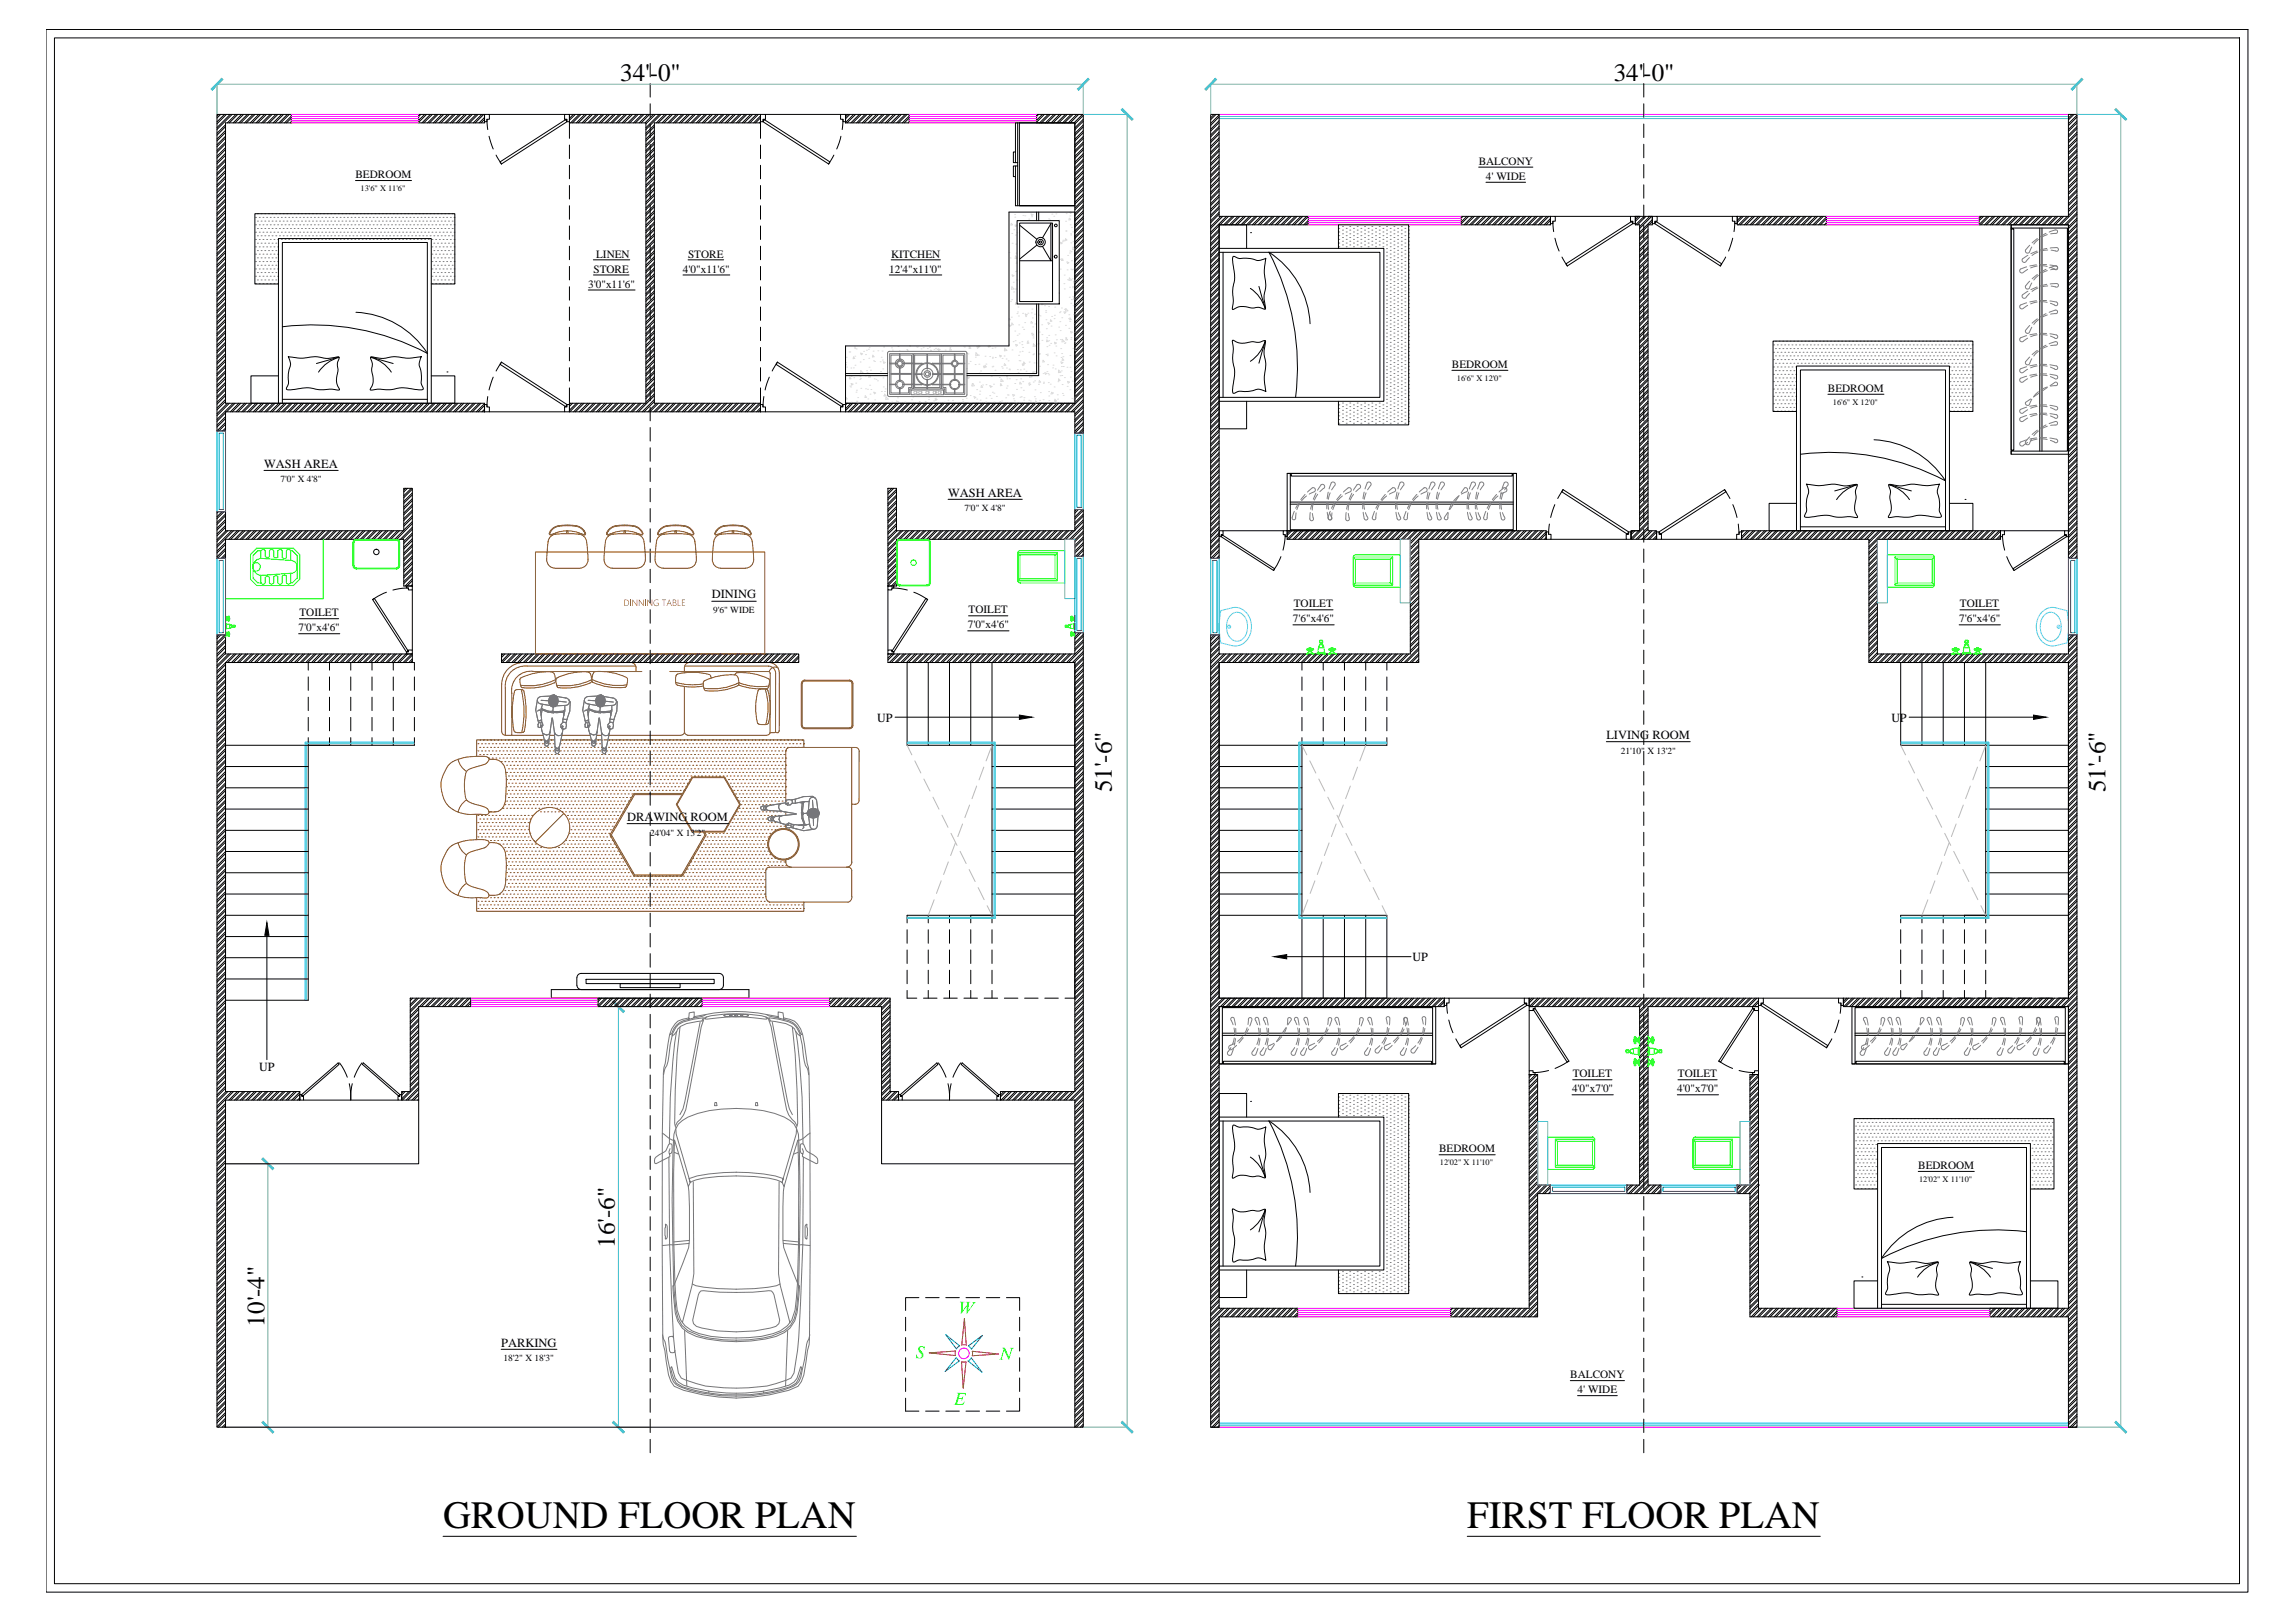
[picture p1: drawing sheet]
<svg xmlns="http://www.w3.org/2000/svg" width="841mm" height="594mm" viewBox="0 0 841 594" stroke-linecap="round" stroke-linejoin="round" font-family="sans-serif">
<defs><g id="words">
<g font-size="14.2">
<text x="162.4" y="559.6">GROUND FLOOR PLAN</text>
<text x="537.7" y="559.6">FIRST FLOOR PLAN</text>
</g>
<g font-size="9.2">
<text x="227.3" y="29.6">34'-0&quot;</text>
<text x="591.4" y="29.6">34'-0&quot;</text>
<text x="407.4" y="290.2" transform="rotate(-90 407.4 290.2)">51'-6&quot;</text>
<text x="771.6" y="290.2" transform="rotate(-90 771.6 290.2)">51'-6&quot;</text>
<text x="225.4" y="457.1" transform="rotate(-90 225.4 457.1)">16'-6&quot;</text>
<text x="96.9" y="485.9" transform="rotate(-90 96.9 485.9)">10'-4&quot;</text>
</g>
<g font-size="4.6">
<text x="96.7" y="171.3">WASH AREA</text>
<text x="347.4" y="181.9">WASH AREA</text>
<text x="260.8" y="219.2">DINING</text>
<text x="588.7" y="270.7">LIVING ROOM</text>
<text x="229.8" y="300.7">DRAWING ROOM</text>
<text x="183.7" y="493.2">PARKING</text>
</g>
<g font-size="4.3">
<text x="321.5" y="264.4">UP</text>
<text x="693.1" y="264.4">UP</text>
<text x="517.6" y="352.1">UP</text>
<text x="95" y="392.3">UP</text>
</g>
<g font-size="4.1">
<text x="130.3" y="65.2">BEDROOM</text>
<text x="541.9" y="60.4">BALCONY</text>
<text x="544.5" y="65.9">4' WIDE</text>
<text x="218.5" y="94.3">LINEN</text>
<text x="252.2" y="94.3">STORE</text>
<text x="326.6" y="94.3">KITCHEN</text>
<text x="217.5" y="99.8">STORE</text>
<text x="250.3" y="99.8">4'0&quot;x11'6&quot;</text>
<text x="325.9" y="99.8">12'4&quot;x11'0&quot;</text>
<text x="215.6" y="105.3">3'0&quot;x11'6&quot;</text>
<text x="532.1" y="134.7">BEDROOM</text>
<text x="669.9" y="143.5">BEDROOM</text>
<text x="109.7" y="225.7">TOILET</text>
<text x="354.9" y="224.7">TOILET</text>
<text x="473.8" y="228">7'6&quot;x4'6&quot;</text>
<text x="474.1" y="222.5">TOILET</text>
<text x="717.9" y="228">7'6&quot;x4'6&quot;</text>
<text x="718.2" y="222.5">TOILET</text>
<text x="109.4" y="231.2">7'0&quot;x4'6&quot;</text>
<text x="354.6" y="230.2">7'0&quot;x4'6&quot;</text>
<text x="576.3" y="394.6">TOILET</text>
<text x="614.9" y="394.6">TOILET</text>
<text x="576.1" y="400.1">4'0&quot;x7'0&quot;</text>
<text x="614.7" y="400.1">4'0&quot;x7'0&quot;</text>
<text x="527.4" y="422.1">BEDROOM</text>
<text x="703" y="428.2">BEDROOM</text>
<text x="575.5" y="504.8">BALCONY</text>
<text x="578.1" y="510.3">4' WIDE</text>
</g>
<g font-size="3.4">
<text x="102.8" y="176.7">7'0&quot; X 4'8&quot;</text>
<text x="353.5" y="187.3">7'0&quot; X 4'8&quot;</text>
<text x="261.3" y="224.6">9'6&quot; WIDE</text>
<text x="594" y="276.1">21'10&quot; X 13'2&quot;</text>
<text x="238.3" y="306">24'04&quot; X 13'2&quot;</text>
<text x="184.5" y="498.6">18'2&quot; X 18'3&quot;</text>
</g>
<g font-size="3">
<text x="132.1" y="70.1">13'6&quot; X 11'6&quot;</text>
<text x="533.9" y="139.5">16'6&quot; X 12'0&quot;</text>
<text x="671.7" y="148.3">16'6&quot; X 12'0&quot;</text>
<text x="527.7" y="426.8">12'02&quot; X 11'10&quot;</text>
<text x="703.3" y="433">12'02&quot; X 11'10&quot;</text>
</g>
</g></defs>
<!-- layer: FLOOR LINE PLAN -->
<path d="M446.8 41.9h311.2M446.8 522.7h311.2" fill="none" stroke="#f0f" stroke-width=".37"/>
<!-- layer: GLASS RAILING -->
<path d="M446.8 42.7h311.2M446.8 43.4h311.2M476 271.8v64.6h32.2M508.2 271.8h-32.2v.4M508.2 272.2h-31.9v63.8h31.9M696.5 271.8h32.3v64.6M696.5 272.2h31.9v63.8h-31.9M728.8 336v.4h-32.3M446.8 522h311.2M446.8 521.2h311.2" fill="none" stroke="#00bfff" stroke-width=".37"/>
<!-- layer: WALL HACTH PLAN 6 INCH THK -->
<g fill="none" stroke="#000" stroke-width=".37">
<path d="M444.9 41.9l-1.2 1.2M445.6 41.9l-1.9 1.9M446.8 42.1l-3.1 3.1M446.8 44.2l-3.1 3.1M446.8 46.3l-3.1 3.1M446.8 48.4l-3.1 3.1M446.8 50.5l-3.1 3.1M446.8 52.6l-3.1 3.1M446.8 54.7l-3.1 3.1M446.8 56.8l-3.1 3.1M446.8 58.9l-3.1 3.1M446.8 42.8l-3.1 3.1"/>
<path d="M446.8 44.9l-3.1 3.1M446.8 47l-3.1 3.1M446.8 49.1l-3.1 3.1M446.8 51.2l-3.1 3.1M446.8 53.3l-3.1 3.1M446.8 55.4l-3.1 3.1M446.8 57.5l-3.1 3.1M446.8 59.6l-3.1 3.1M759.3 41.9l-1.3 1.3M760 41.9l-2 2M761.1 42.2l-3.1 3.1M761.1 44.3l-3.1 3.1"/>
<path d="M761.1 46.4l-3.1 3.1M761.1 48.5l-3.1 3.1M761.1 50.6l-3.1 3.1M761.1 52.7l-3.1 3.1M761.1 54.8l-3.1 3.1M761.1 56.9l-3.1 3.1M761.1 59l-3.1 3.1M761.1 42.9l-3.1 3.1M761.1 45l-3.1 3.1M761.1 47.1l-3.1 3.1M761.1 49.2l-3.1 3.1M761.1 51.3l-3.1 3.1"/>
<path d="M761.1 53.4l-3.1 3.1M761.1 55.5l-3.1 3.1M761.1 57.6l-3.1 3.1M761.1 59.6l-3.1 3.2M446.8 61l-3.1 3.1M446.8 63.1l-3.1 3.1M446.8 65.2l-3.1 3.1M446.8 67.3l-3.1 3.1M446.8 69.3l-3.1 3.2M446.8 71.5l-3.1 3.1M446.8 73.6l-3.1 3.1M446.8 75.6l-3.1 3.2"/>
<path d="M446.8 77.8l-3.1 3.1M446.8 61.7l-3.1 3.1M446.8 63.8l-3.1 3.1M446.8 65.9l-3.1 3.1M446.8 67.9l-3.1 3.2M446.8 70.1l-3.1 3.1M446.8 72.2l-3.1 3.1M446.8 74.3l-3.1 3.1M446.8 76.4l-3.1 3.1M446.8 78.4l-3.1 3.2M447.4 79.2l-3.7 3.8M448.1 79.2l-4.4 4.5"/>
<path d="M449.5 79.2l-5.8 5.8M450.2 79.2l-3.1 3.1M451.6 79.2l-3.1 3.1M452.3 79.2l-3.1 3.1M453.7 79.2l-3.1 3.1M454.4 79.2l-3.2 3.1M455.8 79.2l-3.2 3.1M456.5 79.2l-3.1 3.1M457.8 79.2l-3 3.1M458.6 79.2l-3.2 3.1M460 79.2l-3.2 3.1M460.6 79.2l-3 3.1"/>
<path d="M462 79.2l-3.1 3.1M462.8 79.2l-3.2 3.1M464.2 79.2l-3.2 3.1M464.8 79.2l-3.1 3.1M466.2 79.2l-3.1 3.1M467 79.2l-3.2 3.1M468.3 79.2l-3.1 3.1M469 79.2l-3.1 3.1M470.4 79.2l-3.1 3.1M471.1 79.2l-3.1 3.1M472.5 79.2l-3.1 3.1M473.2 79.2l-3.1 3.1"/>
<path d="M474.6 79.2l-3.1 3.1M475.3 79.2l-3.1 3.1M476.7 79.2l-3.1 3.1M477.4 79.2l-3.1 3.1M478.8 79.2l-3.1 3.1M479.4 79.3l-3 3M536.1 79.2l-.6 .7M537.5 79.2l-2 2.1M538.2 79.2l-2.7 2.8M539.6 79.2l-3.1 3.1M540.3 79.2l-3.1 3.1M541.7 79.2l-3.1 3.1"/>
<path d="M542.4 79.2l-3.1 3.1M543.8 79.2l-3.1 3.1M544.5 79.2l-3.1 3.1M545.9 79.2l-3.1 3.1M546.6 79.2l-3.1 3.1M548 79.2l-3.1 3.1M548.7 79.2l-3.1 3.1M550.1 79.2l-3.1 3.1M550.8 79.2l-3.1 3.1M552.2 79.2l-3.1 3.1M552.9 79.2l-3.1 3.1M554.3 79.2l-3.1 3.1"/>
<path d="M555 79.2l-3.1 3.1M556.4 79.2l-3.1 3.1M557.1 79.2l-3.2 3.1M558.5 79.2l-3.2 3.1M559.2 79.2l-3.1 3.1M560.6 79.2l-3.1 3.1M561.3 79.2l-3.1 3.1M562.7 79.2l-3.1 3.1M563.4 79.2l-3.1 3.1M564.8 79.2l-3.1 3.1M565.5 79.2l-3.1 3.1M566.9 79.2l-3.1 3.1"/>
<path d="M567.6 79.2l-3.2 3.1M600.4 79.2l-1.1 1.1M601.1 79.2l-1.8 1.9M602.5 79.2l-3.1 3.1M603.2 79.2l-3.1 3.1M604.6 79.2l-3.7 3.8M605.3 79.2l-4.4 4.5M636.7 79.2l-.1 .1M638.1 79.2l-1.5 1.5M638.8 79.2l-2.2 2.2M640.2 79.2l-3.1 3.1M640.9 79.2l-3.1 3.1"/>
<path d="M642.3 79.2l-3.1 3.1M643 79.2l-3.1 3.1M644.4 79.2l-3.1 3.1M645.1 79.2l-3.1 3.1M646.5 79.2l-3.1 3.1M647.2 79.2l-3.1 3.1M648.6 79.2l-3.1 3.1M649.3 79.2l-3.1 3.1M650.7 79.2l-3.1 3.1M651.4 79.2l-3.1 3.1M652.8 79.2l-3.1 3.1M653.5 79.2l-3.1 3.1"/>
<path d="M654.9 79.2l-3.1 3.1M655.6 79.2l-3.1 3.1M657 79.2l-3.1 3.1M657.7 79.2l-3.1 3.1M659.1 79.2l-3.1 3.1M659.8 79.2l-3.1 3.1M661.2 79.2l-3.1 3.1M661.9 79.2l-3.1 3.1M663.3 79.2l-3.1 3.1M664 79.2l-3.1 3.1M665.4 79.2l-3.1 3.1M666.1 79.2l-3.1 3.1"/>
<path d="M667.5 79.2l-3.1 3.1M668.2 79.2l-3.1 3.1M669.3 79.5l-2.8 2.8M726.2 79.2l-.9 .9M726.9 79.2l-1.6 1.6M728.3 79.2l-3 3M729 79.2l-3.1 3.1M730.3 79.2l-3 3.1M731.1 79.2l-3.2 3.1M732.5 79.2l-3.2 3.1M733.1 79.2l-3 3.1M734.5 79.2l-3.1 3.1"/>
<path d="M735.3 79.2l-3.2 3.1M736.7 79.2l-3.2 3.1M737.3 79.2l-3.1 3.1M738.7 79.2l-3.1 3.1M739.5 79.2l-3.2 3.1M740.8 79.2l-3.1 3.1M741.5 79.2l-3.1 3.1M743 79.2l-3.2 3.1M743.6 79.2l-3.1 3.1M745 79.2l-3.1 3.1M745.8 79.2l-3.2 3.1M747.2 79.2l-3.2 3.1"/>
<path d="M747.8 79.2l-3.1 3.1M749.2 79.2l-3.1 3.1M749.9 79.2l-3.1 3.1M751.3 79.2l-3.1 3.1M752 79.2l-3.1 3.1M753.4 79.2l-3.1 3.1M754.1 79.2l-3.1 3.1M755.5 79.2l-3.1 3.1M756.2 79.2l-3.1 3.1M757.6 79.2l-3.1 3.1M761.1 61l-3.1 3.2M761.1 63.2l-3.1 3.1"/>
<path d="M761.1 65.3l-3.1 3.1M761.1 67.4l-3.1 3.1M761.1 69.5l-3.1 3.1M761.1 71.5l-3.1 3.2M761.1 73.7l-3.1 3.1M761.1 75.7l-3.1 3.2M761.1 77.9l-4.5 4.4M761.1 79.9l-3.1 3.2M761.1 61.8l-3.1 3.1M761.1 63.9l-3.1 3.1M761.1 66l-3.1 3.1M761.1 68.1l-3.1 3.1"/>
<path d="M761.1 70.1l-3.1 3.2M761.1 72.3l-3.1 3.1M761.1 74.3l-3.1 3.2M761.1 76.5l-5.9 5.8M761.1 78.5l-3.8 3.8M446.8 84l-3.1 3.2M446.8 86.1l-3.1 3.1M446.8 88.2l-3.1 3.2M446.8 90.3l-3.1 3.1M446.8 92.4l-3.1 3.1M446.8 94.5l-3.1 3.1M446.8 96.6l-3.1 3.1"/>
<path d="M446.8 98.7l-3.1 3.1M446.8 82.6l-3.1 3.2M446.8 84.8l-3.1 3M446.8 86.8l-3.1 3.2M446.8 88.9l-3.1 3.1M446.8 91l-3.1 3.1M446.8 93.1l-3.1 3.1M446.8 95.2l-3.1 3.1M446.8 97.3l-3.1 3.1M446.8 99.4l-3.1 3.1M479.4 80.7l-1.6 1.6M479.4 81.4l-.9 .9"/>
<path d="M568.2 80.1l-2.4 2.2M568.2 82.1l-.2 .2M568.2 80.7l-1.6 1.6M603.9 84.1l-3 3.1M603.9 86.2l-3 3.1M603.9 88.3l-3 3.1M603.9 90.4l-3 3.1M603.9 92.5l-3 3.1M603.9 94.6l-3 3.1M603.9 96.6l-3 3.2M603.9 98.8l-3 3.1M603.9 82.7l-3 3.1"/>
<path d="M603.9 84.8l-3 3.1M603.9 86.9l-3 3.1M603.9 89l-3 3.1M603.9 91.1l-3 3.1M603.9 93.2l-3 3.1M603.9 95.3l-3 3.1M603.9 97.4l-3 3.1M603.9 99.4l-3 3.2M605.5 80.4l-4.6 4.7M605.5 81.1l-1.2 1.2M669.3 81.6l-.8 .7M669.3 80.2l-2.2 2.1"/>
<path d="M669.3 82.3h.1M761.1 82l-3.1 3.1M761.1 84.1l-3.1 3.1M761.1 86.2l-3.1 3.1M761.1 88.3l-3.1 3.1M761.1 90.4l-3.1 3.1M761.1 94.6l-3.1 3.1M761.1 92.5l-3.1 3.1M761.1 98.8l-3.1 3.1M761.1 96.7l-3.1 3.1M761.1 80.6l-3.1 3.1M761.1 82.7l-3.1 3.2"/>
<path d="M761.1 84.8l-3.1 3.1M761.1 86.9l-3.1 3.1M761.1 89l-3.1 3.1M761.1 93.2l-3.1 3.1M761.1 91.1l-3.1 3.1M761.1 97.4l-3.1 3.1M761.1 95.3l-3.1 3.1M761.1 99.5l-3.1 3.1M446.8 100.8l-3.1 3.1M446.8 102.9l-3.1 3.1M446.8 105l-3.1 3.1M446.8 107.1l-3.1 3.1"/>
<path d="M446.8 109.2l-3.1 3.1M446.8 111.3l-3.1 3.1M446.8 113.4l-3.1 3.1M446.8 115.5l-3.1 3.1M446.8 117.6l-3.1 3.1M446.8 119.7l-3.1 3.1M446.8 101.5l-3.1 3.1M446.8 103.6l-3.1 3.1M446.8 105.7l-3.1 3.1M446.8 107.8l-3.1 3.1M446.8 109.9l-3.1 3.1M446.8 112l-3.1 3.1"/>
<path d="M446.8 114.1l-3.1 3.1M446.8 116.2l-3.1 3.1M446.8 118.3l-3.1 3.1M603.9 100.8l-3 3.2M603.9 103l-3 3M603.9 105l-3 3.2M603.9 107.1l-3 3.1M603.9 109.2l-3 3.2M603.9 107.8l-3 3.2M603.9 111.3l-3 3.1M603.9 113.4l-3 3.1M603.9 115.5l-3 3.1"/>
<path d="M603.9 117.6l-3 3.1M603.9 116.2l-3 3.1M603.9 119.7l-3 3.1M603.9 101.6l-3 3M603.9 103.6l-3 3.2M603.9 105.7l-3 3.1M603.9 109.9l-3 3.1M603.9 112l-3 3.1M603.9 114.1l-3 3.1M603.9 118.3l-3 3.1M761.1 100.9l-3.1 3.1M761.1 103l-3.1 3.1"/>
<path d="M761.1 105.1l-3.1 3.1M761.1 107.2l-3.1 3.1M761.1 109.3l-3.1 3.1M761.1 111.4l-3.1 3.1M761.1 113.5l-3.1 3.1M761.1 115.6l-3.1 3.1M761.1 117.6l-3.1 3.2M761.1 119.8l-3.1 3.1M761.1 101.6l-3.1 3.1M761.1 105.8l-3.1 3.1M761.1 103.7l-3.1 3.1M761.1 107.9l-3.1 3.1"/>
<path d="M761.1 110l-3.1 3.1M761.1 112.1l-3.1 3.1M761.1 114.2l-3.1 3.1M761.1 116.2l-3.1 3.2M761.1 118.4l-3.1 3.1M446.8 121.8l-3.1 3.1M446.8 123.9l-3.1 3.1M446.8 125.9l-3.1 3.2M446.8 128.1l-3.1 3M446.8 130.1l-3.1 3.2M446.8 132.2l-3.1 3.2M446.8 134.3l-3.1 3.2"/>
<path d="M446.8 136.4l-3.1 3.2M446.8 138.6l-3.1 3M446.8 120.4l-3.1 3.1M446.8 122.5l-3.1 3.1M446.8 124.5l-3.1 3.2M446.8 126.7l-3.1 3.1M446.8 128.7l-3.1 3.2M446.8 130.9l-3.1 3M446.8 132.9l-3.1 3.2M446.8 135l-3.1 3.2M446.8 137.2l-3.1 3.1M446.8 139.2l-3.1 3.2"/>
<path d="M603.9 121.8l-3 3.1M603.9 120.4l-3 3.1M603.9 123.9l-3 3.1M603.9 126l-3 3.1M603.9 124.6l-3 3.1M603.9 128.1l-3 3.1M603.9 130.2l-3 3.1M603.9 128.8l-3 3.1M603.9 132.3l-3 3.1M603.9 130.9l-3 3.1M603.9 134.4l-3 3.1M603.9 136.5l-3 3.1"/>
<path d="M603.9 138.6l-3 3.1M603.9 139.3l-3 3.1M603.9 122.5l-3 3.1M603.9 126.7l-3 3.1M603.9 133l-3 3.1M603.9 135.1l-3 3.1M603.9 137.2l-3 3.1M761.1 121.8l-3.1 3.2M761.1 124l-3.1 3M761.1 126l-3.1 3.2M761.1 128.1l-3.1 3.2M761.1 130.3l-3.1 3.1"/>
<path d="M761.1 132.3l-3.1 3.2M761.1 134.5l-3.1 3M761.1 136.5l-3.1 3.2M761.1 138.6l-3.1 3.1M761.1 120.4l-3.1 3.2M761.1 122.6l-3.1 3M761.1 124.6l-3.1 3.2M761.1 126.7l-3.1 3.2M761.1 128.9l-3.1 3.1M761.1 130.9l-3.1 3.2M761.1 133.1l-3.1 3M761.1 135.1l-3.1 3.2"/>
<path d="M761.1 137.2l-3.1 3.1M761.1 139.3l-3.1 3.2M446.8 140.6l-3.1 3.2M446.8 142.7l-3.1 3.1M446.8 144.8l-3.1 3.2M446.8 146.9l-3.1 3.1M446.8 149l-3.1 3.1M446.8 151.1l-3.1 3.1M446.8 153.2l-3.1 3.1M446.8 155.3l-3.1 3.1M446.8 157.4l-3.1 3.1M446.8 159.5l-3.1 3.1"/>
<path d="M446.8 141.4l-3.1 3M446.8 143.4l-3.1 3.2M446.8 145.5l-3.1 3.1M446.8 147.6l-3.1 3.1M446.8 149.7l-3.1 3.1M446.8 151.8l-3.1 3.1M446.8 153.9l-3.1 3.1M446.8 156l-3.1 3.1M446.8 158.1l-3.1 3.1M603.9 140.7l-3 3.1M603.9 142.8l-3 3.1M603.9 144.9l-3 3.1"/>
<path d="M603.9 143.5l-3 3.1M603.9 147l-3 3.1M603.9 149.1l-3 3.1M603.9 147.7l-3 3.1M603.9 151.2l-3 3.1M603.9 153.2l-3 3.2M603.9 155.4l-3 3.1M603.9 157.4l-3 3.2M603.9 159.6l-3 3M603.9 141.4l-3 3.1M603.9 145.6l-3 3.1M603.9 149.8l-3 3.1"/>
<path d="M603.9 151.8l-3 3.2M603.9 154l-3 3.1M603.9 156l-3 3.2M603.9 158.2l-3 3M761.1 140.7l-3.1 3.1M761.1 142.8l-3.1 3.1M761.1 144.9l-3.1 3.1M761.1 147l-3.1 3.1M761.1 149.1l-3.1 3.1M761.1 151.2l-3.1 3.1M761.1 153.3l-3.1 3.1M761.1 155.4l-3.1 3.1"/>
<path d="M761.1 157.5l-3.1 3.1M761.1 159.6l-3.1 3.1M761.1 141.4l-3.1 3.1M761.1 143.5l-3.1 3.1M761.1 145.6l-3.1 3.1M761.1 147.7l-3.1 3.1M761.1 149.8l-3.1 3.1M761.1 151.9l-3.1 3.1M761.1 154l-3.1 3.1M761.1 156.1l-3.1 3.1M761.1 158.2l-3.1 3.1M446.8 161.6l-3.1 3.1"/>
<path d="M446.8 163.7l-3.1 3.1M446.8 165.8l-3.1 3.1M446.8 167.9l-3.1 3.1M446.8 170l-3.1 3.1M446.8 172.1l-3.1 3.1M446.8 174.2l-3.1 3.1M446.8 176.3l-3.1 3.1M446.8 178.4l-3.1 3.1M446.8 160.2l-3.1 3.1M446.8 162.3l-3.1 3.1M446.8 164.4l-3.1 3.1M446.8 166.5l-3.1 3.1"/>
<path d="M446.8 168.6l-3.1 3.1M446.8 170.7l-3.1 3.1M446.8 172.8l-3.1 3.1M446.8 174.9l-3.1 3.1M446.8 177l-3.1 3.1M446.8 179.1l-3.1 3.1M603.9 161.6l-3 3.2M603.9 163.7l-3 3.1M603.9 165.8l-3 3.2M603.9 167.9l-3 3.1M603.9 170l-3 3.1M603.9 172.1l-3 3.1"/>
<path d="M603.9 174.2l-3 3.1M603.9 176.3l-3 3.1M603.9 178.4l-3 3.1M603.9 160.2l-3 3.2M603.9 162.3l-3 3.1M603.9 164.4l-3 3.2M603.9 166.5l-3 3.1M603.9 168.6l-3 3.1M603.9 170.7l-3 3.1M603.9 172.8l-3 3.1M603.9 174.9l-3 3.1M603.9 177l-3 3.1"/>
<path d="M603.9 179.1l-3 3.1M761.1 161.7l-3.1 3.1M761.1 163.8l-3.1 3.1M761.1 165.9l-3.1 3.1M761.1 168l-3.1 3.1M761.1 170.1l-3.1 3.1M761.1 172.2l-3.1 3.1M761.1 174.2l-3.1 3.2M761.1 176.4l-3.1 3.1M761.1 178.4l-3.1 3.2M761.1 160.3l-3.1 3.1M761.1 162.4l-3.1 3.1"/>
<path d="M761.1 164.5l-3.1 3.1M761.1 166.6l-3.1 3.1M761.1 168.7l-3.1 3.1M761.1 170.8l-3.1 3.1M761.1 172.8l-3.1 3.2M761.1 175l-3.1 3.1M761.1 177l-3.1 3.2M761.1 179.2l-3.1 3M446.8 180.5l-3.1 3.1M446.8 182.5l-3.1 3.2M446.8 184.7l-3.1 3M446.8 186.7l-3.1 3.2"/>
<path d="M446.8 188.8l-3.1 3.1M446.8 190.9l-3.1 3.2M446.8 193l-3.1 3.1M446.8 195.1l-3.1 3.1M446.8 197.2l-3.1 3.2M446.8 199.3l-3.1 3.1M446.8 181.1l-3.1 3.2M446.8 183.3l-3.1 3.1M446.8 185.3l-3.1 3.2M446.8 187.5l-3.1 3M446.8 189.5l-3.1 3.2M446.8 191.6l-3.1 3.1"/>
<path d="M446.8 193.7l-3.1 3.2M446.8 195.8l-3.1 3.1M446.8 197.9l-3.1 3.1M472.7 194.4l-1 1M473.4 194.4l-1.7 1.7M474.8 194.4l-3.1 3.1M475.5 194.4l-3.2 3.1M476.9 194.4l-3.1 3.1M477.6 194.4l-3.2 3.1M479 194.4l-3.2 3.1M479.7 194.4l-3.1 3.1M481 194.4l-3 3.1"/>
<path d="M481.8 194.4l-3.2 3.1M483.2 194.4l-3.2 3.1M483.8 194.4l-3 3.1M485.2 194.4l-3.1 3.1M486 194.4l-3.2 3.1M487.4 194.4l-3.2 3.1M488 194.4l-3.1 3.1M489.4 194.4l-3.1 3.1M490.1 194.4l-3.1 3.1M491.5 194.4l-3.1 3.1M492.2 194.4l-3.1 3.1M493.6 194.4l-3.1 3.1"/>
<path d="M494.3 194.4l-3.1 3.1M495.7 194.4l-3.1 3.1M496.4 194.4l-3.1 3.1M497.8 194.4l-3.1 3.1M498.5 194.4l-3.1 3.1M499.9 194.4l-3.1 3.1M500.6 194.4l-3.1 3.1M502 194.4l-3.1 3.1M502.7 194.4l-3.1 3.1M504.1 194.4l-3.1 3.1M504.8 194.4l-3.1 3.1M506.2 194.4l-3.1 3.1"/>
<path d="M506.9 194.4l-3.1 3.1M508.3 194.4l-3.1 3.1M509 194.4l-3.1 3.1M510.4 194.4l-3.1 3.1M511.1 194.4l-3.1 3.1M512.5 194.4l-3.1 3.1M513.2 194.4l-3.1 3.1M514.6 194.4l-3.1 3.1M515.3 194.4l-3.1 3.1M516.7 194.4l-3.1 3.1M517.4 194.4l-3.1 3.1M518.8 194.4l-3.1 3.1"/>
<path d="M519.5 194.4l-3.1 3.1M519.9 199.6l-3.1 3M519.9 198.2l-3.1 3.1M520.9 194.4l-4.1 4.1M521.6 194.4l-4.8 4.8M523 194.4l-6.2 6.2M523.7 194.4l-3.2 3.1M525.1 194.4l-3.2 3.1M525.8 194.4l-3.1 3.1M527.1 194.4l-3 3.1M527.9 194.4l-3.2 3.1M529.3 194.4l-3.2 3.1"/>
<path d="M529.9 194.4l-3 3.1M531.3 194.4l-3.1 3.1M532.1 194.4l-3.2 3.1M533.5 194.4l-3.2 3.1M534.1 194.4l-3.1 3.1M535.6 194.4l-3.2 3.1M536.3 194.4l-3.2 3.1M537.6 194.4l-3 3.1M538.4 194.4l-3.2 3.1M539.8 194.4l-3.2 3.1M540.4 194.4l-3 3.1M541.8 194.4l-3.1 3.1"/>
<path d="M542.6 194.4l-3.2 3.1M544 194.4l-3.2 3.1M544.6 194.4l-3.1 3.1M546 194.4l-3.1 3.1M546.7 194.4l-3.1 3.1M548.1 194.4l-3.1 3.1M548.8 194.4l-3.1 3.1M550.2 194.4l-3.1 3.1M550.9 194.4l-3.1 3.1M552.3 194.4l-3.1 3.1M553 194.4l-3.1 3.1M554.4 194.4l-3.1 3.1"/>
<path d="M555.1 194.4l-3.1 3.1M556.5 194.4l-3.1 3.1M557.2 194.4l-3.1 3.1M558.6 194.4l-3.1 3.1M559.3 194.4l-3.1 3.1M560.7 194.4l-3.1 3.1M561.4 194.4l-3.1 3.1M562.8 194.4l-3.1 3.1M563.5 194.4l-3.1 3.1M564.9 194.4l-3.1 3.1M565.6 194.4l-3.1 3.1M566.6 194.8l-2.7 2.7"/>
<path d="M566.6 196.9l-.6 .6M566.6 195.5l-2 2M598.4 194.4l-.7 .7M599.2 194.4l-1.5 1.4M600.6 194.4l-2.9 2.8M603.9 180.5l-3 3.1M603.9 182.6l-3 3.1M603.9 184.7l-3 3.1M603.9 186.8l-3 3.1M603.9 188.9l-3 3.1M603.9 191l-3 3.1M603.9 193.1l-4.4 4.4"/>
<path d="M603.9 181.2l-3 3.1M603.9 183.3l-3 3.1M603.9 185.4l-3 3.1M603.9 187.5l-3 3.1M603.9 189.6l-3 3.1M603.9 191.7l-5.8 5.8M603.9 193.8l-3.7 3.7M604.7 194.4l-3.1 3.1M605.4 194.4l-3.1 3.1M606.8 194.4l-3.1 3.1M607.1 196.3l-1.3 1.2M607.1 194.9l-2.7 2.6"/>
<path d="M607.1 197l-.6 .5M638.3 194.4l-.1 .1M639 194.4l-.8 .8M640.3 194.4l-2.1 2.2M641.1 194.4l-2.9 2.9M642.5 194.4l-3.2 3.1M643.1 194.4l-3 3.1M644.5 194.4l-3.1 3.1M645.3 194.4l-3.2 3.1M646.7 194.4l-3.2 3.1M647.3 194.4l-3.1 3.1M648.7 194.4l-3.1 3.1"/>
<path d="M649.4 194.4l-3.1 3.1M650.8 194.4l-3.1 3.1M651.5 194.4l-3.1 3.1M652.9 194.4l-3.1 3.1M653.6 194.4l-3.1 3.1M655 194.4l-3.1 3.1M655.7 194.4l-3.1 3.1M657.2 194.4l-3.2 3.1M657.8 194.4l-3.1 3.1M659.2 194.4l-3.1 3.1M659.9 194.4l-3.1 3.1M661.3 194.4l-3.1 3.1"/>
<path d="M662 194.4l-3.1 3.1M663.4 194.4l-3.1 3.1M664.1 194.4l-3.1 3.1M665.5 194.4l-3.1 3.1M666.2 194.4l-3.1 3.1M667.6 194.4l-3.1 3.1M668.3 194.4l-3.1 3.1M669.7 194.4l-3.1 3.1M670.4 194.4l-3.1 3.1M671.8 194.4l-3.1 3.1M672.5 194.4l-3.1 3.1M673.9 194.4l-3.1 3.1"/>
<path d="M674.6 194.4l-3.1 3.1M676 194.4l-3.1 3.1M676.7 194.4l-3.1 3.1M678.1 194.4l-3.1 3.1M678.8 194.4l-3.1 3.1M680.2 194.4l-3.1 3.1M680.9 194.4l-3.1 3.1M682.3 194.4l-3.1 3.1M683 194.4l-3.1 3.1M684.4 194.4l-3.1 3.1M685.1 194.4l-3.1 3.1M686.5 194.4l-3.1 3.1"/>
<path d="M687.2 194.4l-3.1 3.1M688 199.2l-3.1 3.1M688 197.8l-3.1 3.1M688 199.9l-3.1 3.1M688.6 194.4l-3.7 3.7M689.3 194.4l-4.4 4.4M690.7 194.4l-5.8 5.8M691.4 194.4l-3.1 3.1M692.8 194.4l-3.1 3.1M693.5 194.4l-3.2 3.1M694.9 194.4l-3.2 3.1M695.6 194.4l-3.1 3.1"/>
<path d="M696.9 194.4l-3 3.1M697.7 194.4l-3.2 3.1M699.1 194.4l-3.2 3.1M699.7 194.4l-3 3.1M701.1 194.4l-3.1 3.1M701.9 194.4l-3.2 3.1M703.3 194.4l-3.2 3.1M703.9 194.4l-3.1 3.1M705.3 194.4l-3.1 3.1M706 194.4l-3.1 3.1M707.4 194.4l-3.1 3.1M708.1 194.4l-3.1 3.1"/>
<path d="M709.5 194.4l-3.1 3.1M710.2 194.4l-3.1 3.1M711.6 194.4l-3.1 3.1M712.3 194.4l-3.1 3.1M713.7 194.4l-3.1 3.1M714.4 194.4l-3.1 3.1M715.8 194.4l-3.1 3.1M716.5 194.4l-3.1 3.1M717.9 194.4l-3.1 3.1M718.6 194.4l-3.1 3.1M720 194.4l-3.1 3.1M720.7 194.4l-3.1 3.1"/>
<path d="M722.1 194.4l-3.1 3.1M722.8 194.4l-3.1 3.1M724.2 194.4l-3.1 3.1M724.9 194.4l-3.1 3.1M726.3 194.4l-3.1 3.1M727 194.4l-3.1 3.1M728.4 194.4l-3.1 3.1M729.1 194.4l-3.1 3.1M730.5 194.4l-3.1 3.1M731.2 194.4l-3.1 3.1M732.6 194.4l-3.1 3.1M733.1 196l-1.5 1.5"/>
<path d="M733.1 194.6l-2.9 2.9M733.1 196.7l-.8 .8M761.1 180.6l-3.1 3M761.1 182.6l-3.1 3.2M761.1 184.7l-3.1 3.1M761.1 186.8l-3.1 3.1M761.1 188.9l-3.1 3.1M761.1 191l-3.1 3.1M761.1 193.8l-3.1 3.1M761.1 193.1l-3.1 3.2M761.1 195.2l-3.1 3.1M761.1 197.3l-3.1 3.1"/>
<path d="M761.1 199.4l-3.1 3.1M761.1 181.2l-3.1 3.2M761.1 183.3l-3.1 3.1M761.1 185.4l-3.1 3.2M761.1 187.5l-3.1 3.1M761.1 189.6l-3.1 3.1M761.1 191.7l-3.1 3.2M761.1 195.9l-3.1 3.2M761.1 198l-3.1 3.1M446.8 201.4l-3.1 3.1M446.8 203.5l-1 1M446.8 200l-3.1 3.2"/>
<path d="M446.8 202.1l-2.4 2.4M446.8 204.2l-.3 .3M519.9 201.6l-3.1 3.2M519.9 203.8l-3.1 3M519.9 205.8l-3.1 3.2M519.9 207.9l-3.1 3.1M519.9 210l-3.1 3.1M519.9 212.1l-3.1 3.1M519.9 214.2l-3.1 3.1M519.9 216.3l-3.1 3.2M519.9 218.4l-3.1 3.1M519.9 200.2l-3.1 3.2"/>
<path d="M519.9 202.4l-3.1 3M519.9 204.4l-3.1 3.2M519.9 206.5l-3.1 3.1M519.9 208.6l-3.1 3.2M519.9 210.7l-3.1 3.1M519.9 212.8l-3.1 3.1M519.9 214.9l-3.1 3.2M519.9 217l-3.1 3.1M519.9 219.1l-3.1 3.2M688 201.3l-3.1 3.1M688 203.4l-3.1 3.1M688 205.5l-3.1 3.1"/>
<path d="M688 207.6l-3.1 3.1M688 209.7l-3.1 3.1M688 211.8l-3.1 3.1M688 213.9l-3.1 3.1M688 215.9l-3.1 3.2M688 218.1l-3.1 3M688 202l-3.1 3.1M688 204.1l-3.1 3.1M688 206.2l-3.1 3.1M688 208.3l-3.1 3.1M688 210.4l-3.1 3.1M688 212.5l-3.1 3.1"/>
<path d="M688 214.5l-3.1 3.2M688 216.7l-3.1 3.1M688 218.7l-3.1 3.2M761.1 201.5l-3 3M761.1 203.6l-.9 .9M761.1 200.1l-3.1 3.1M761.1 202.2l-2.3 2.3M761.1 204.3l-.2 .2M445 232.5l-1.3 1.4M445.7 232.5l-2 2.1M446.8 232.9l-3.1 3.1M446.8 233.6l-3.1 3.1"/>
<path d="M446.8 235l-3.1 3.1M446.8 237.1l-3.1 3.1M446.8 237.7l-3.1 3.2M446.8 239.1l-3.1 3.2M446.8 235.7l-3.1 3.1M447.1 239.5l-3.4 3.5M448.5 239.5l-4.8 4.8M449.2 239.5l-5.5 5.6M450.6 239.5l-3.1 3.2M451.3 239.5l-3.1 3.2M452.7 239.5l-3.1 3.2M453.4 239.5l-3.1 3.2"/>
<path d="M454.8 239.5l-3.1 3.2M455.5 239.5l-3.1 3.2M456.9 239.5l-3.1 3.2M457.6 239.5l-3.1 3.2M459 239.5l-3.1 3.2M459.7 239.5l-3.1 3.2M461.1 239.5l-3.1 3.2M461.8 239.5l-3.1 3.2M463.2 239.5l-3.1 3.2M463.9 239.5l-3.1 3.2M465.3 239.5l-3.1 3.2M466 239.5l-3.2 3.2"/>
<path d="M467.4 239.5l-3.2 3.2M468.1 239.5l-3.1 3.2M469.4 239.5l-3 3.2M470.2 239.5l-3.2 3.2M471.6 239.5l-3.2 3.2M472.2 239.5l-3 3.2M473.6 239.5l-3.1 3.2M474.4 239.5l-3.2 3.2M475.8 239.5l-3.2 3.2M476.4 239.5l-3.1 3.2M477.8 239.5l-3.1 3.2M478.6 239.5l-3.2 3.2"/>
<path d="M479.9 239.5l-3.1 3.2M480.6 239.5l-3.1 3.2M482 239.5l-3.1 3.2M482.7 239.5l-3.1 3.2M484.1 239.5l-3.1 3.2M484.8 239.5l-3.1 3.2M486.2 239.5l-3.1 3.2M486.9 239.5l-3.1 3.2M488.3 239.5l-3.1 3.2M489 239.5l-3.1 3.2M490.4 239.5l-3.1 3.2M491.1 239.5l-3.1 3.2"/>
<path d="M492.5 239.5l-3.1 3.2M493.2 239.5l-3.1 3.2M494.6 239.5l-3.1 3.2M495.3 239.5l-3.1 3.2M496.7 239.5l-3.1 3.2M497.4 239.5l-3.1 3.2M498.8 239.5l-3.1 3.2M499.5 239.5l-3.1 3.2M500.9 239.5l-3.1 3.2M501.6 239.5l-3.1 3.2M503 239.5l-3.1 3.2M503.7 239.5l-3.1 3.2"/>
<path d="M505.1 239.5l-3.1 3.2M505.8 239.5l-3.1 3.2M507.2 239.5l-3.1 3.2M507.9 239.5l-3.1 3.2M509.3 239.5l-3.1 3.2M510 239.5l-3.1 3.2M511.4 239.5l-3.1 3.2M512.1 239.5l-3.1 3.2M513.5 239.5l-3.1 3.2M514.2 239.5l-3.1 3.2M515.6 239.5l-3.1 3.2M516.3 239.5l-3.1 3.2"/>
<path d="M519.9 220.5l-3.1 3.1M519.9 222.6l-3.1 3.1M519.9 224.7l-3.1 3.1M519.9 226.8l-3.1 3.1M519.9 228.9l-3.1 3.1M519.9 231l-3.1 3.1M519.9 233.1l-3.1 3.1M519.9 235.2l-3.1 3.1M519.9 237.3l-5.3 5.4M519.9 239.4l-3.2 3.3M519.9 221.2l-3.1 3.1M519.9 223.3l-3.1 3.1"/>
<path d="M519.9 225.4l-3.1 3.1M519.9 227.5l-3.1 3.1M519.9 229.6l-3.1 3.1M519.9 231.7l-3.1 3.1M519.9 233.8l-3.1 3.1M519.9 235.9l-3.1 3.1M519.9 238l-4.6 4.7M688 220.1l-3.1 3.2M688 222.3l-3.1 3M688 224.3l-3.1 3.2M688 226.4l-3.1 3.1M688 228.5l-3.1 3.1"/>
<path d="M688 230.6l-3.1 3.1M688 232.7l-3.1 3.1M688 234.8l-3.1 3.1M688 235.5l-3.1 3.1M688 236.9l-3.1 3.1M688 239l-3.1 3.1M688 220.9l-3.1 3M688 222.9l-3.1 3.2M688 225l-3.1 3.1M688 227.1l-3.1 3.2M688 229.2l-3.1 3.1M688 231.3l-3.1 3.1"/>
<path d="M688 233.4l-3.1 3.1M688 237.6l-3.1 3.1M688.2 239.5l-3.1 3.2M689.6 239.5l-3.2 3.2M690.3 239.5l-3.1 3.2M691.7 239.5l-3.1 3.2M692.4 239.5l-3.2 3.2M693.8 239.5l-3.2 3.2M694.5 239.5l-3.1 3.2M695.8 239.5l-3 3.2M696.6 239.5l-3.2 3.2M698 239.5l-3.2 3.2"/>
<path d="M698.6 239.5l-3 3.2M700 239.5l-3.1 3.2M700.8 239.5l-3.2 3.2M702.2 239.5l-3.2 3.2M702.8 239.5l-3.1 3.2M704.2 239.5l-3.1 3.2M704.9 239.5l-3.1 3.2M706.3 239.5l-3.1 3.2M707 239.5l-3.1 3.2M708.4 239.5l-3.1 3.2M709.1 239.5l-3.1 3.2M710.5 239.5l-3.1 3.2"/>
<path d="M711.2 239.5l-3.1 3.2M712.6 239.5l-3.1 3.2M713.3 239.5l-3.1 3.2M714.7 239.5l-3.1 3.2M715.4 239.5l-3.1 3.2M716.8 239.5l-3.1 3.2M717.5 239.5l-3.1 3.2M718.9 239.5l-3.1 3.2M719.6 239.5l-3.1 3.2M721 239.5l-3.1 3.2M721.7 239.5l-3.1 3.2M723.1 239.5l-3.1 3.2"/>
<path d="M723.8 239.5l-3.1 3.2M725.2 239.5l-3.1 3.2M725.9 239.5l-3.1 3.2M727.3 239.5l-3.1 3.2M728 239.5l-3.1 3.2M729.4 239.5l-3.1 3.2M730.1 239.5l-3.1 3.2M731.5 239.5l-3.1 3.2M732.2 239.5l-3.1 3.2M733.6 239.5l-3.1 3.2M734.3 239.5l-3.1 3.2M735.7 239.5l-3.1 3.2"/>
<path d="M736.4 239.5l-3.1 3.2M737.8 239.5l-3.1 3.2M738.5 239.5l-3.2 3.2M739.9 239.5l-3.2 3.2M740.6 239.5l-3.1 3.2M742 239.5l-3.1 3.2M742.7 239.5l-3.1 3.2M744.1 239.5l-3.1 3.2M744.8 239.5l-3.1 3.2M746.2 239.5l-3.2 3.2M746.9 239.5l-3.1 3.2M748.3 239.5l-3.1 3.2"/>
<path d="M749 239.5l-3.2 3.2M750.4 239.5l-3.2 3.2M751 239.5l-3 3.2M752.4 239.5l-3 3.2M753.2 239.5l-3.2 3.2M754.6 239.5l-3.2 3.2M755.2 239.5l-3 3.2M756.6 239.5l-3.1 3.2M757.4 239.5l-3.2 3.2M758.1 232.5l-.1 .1M759.5 232.5l-1.5 1.5M760.2 232.5l-2.2 2.2"/>
<path d="M761.1 233l-3.1 3.1M761.1 235l-3.1 3.2M761.1 237.2l-5.5 5.5M761.1 239.2l-3.4 3.5M761.1 233.6l-3.1 3.2M761.1 235.8l-3.1 3M761.1 237.8l-4.8 4.9M761.1 239.9l-3.1 3.1M446.8 243.3l-3.1 3.2M446.8 245.4l-3.1 3.1M446.8 247.5l-3.1 3.2M446.8 249.6l-3.1 3.1"/>
<path d="M446.8 251.7l-3.1 3.1M446.8 253.8l-3.1 3.1M446.8 255.9l-3.1 3.1M446.8 258l-3.1 3.1M446.8 244.1l-3.1 3M446.8 246.1l-3.1 3.2M446.8 248.2l-3.1 3.1M446.8 250.3l-3.1 3.1M446.8 252.4l-3.1 3.1M446.8 254.5l-3.1 3.1M446.8 256.6l-3.1 3.1M446.8 258.7l-3.1 3.1"/>
<path d="M519.9 241.5l-1.1 1.2M519.9 240.1l-2.5 2.6M519.9 242.2l-.5 .5M761.1 241.3l-3.1 3.1M761.1 243.4l-3.1 3.1M761.1 245.5l-3.1 3.1M761.1 247.6l-3.1 3.1M761.1 249.7l-3.1 3.1M761.1 251.8l-3.1 3.1M761.1 253.9l-3.1 3.1M761.1 256l-3.1 3.1M761.1 258.1l-3.1 3.1"/>
<path d="M761.1 242l-3.1 3.2M761.1 244.1l-3.1 3.1M761.1 246.2l-3.1 3.1M761.1 248.3l-3.1 3.1M761.1 250.4l-3.1 3.1M761.1 252.5l-3.1 3.1M761.1 254.6l-3.1 3.1M761.1 256.7l-3.1 3.1M761.1 258.8l-3.1 3.1M446.8 260.1l-3.1 3.1M446.8 262.2l-3.1 3.1M446.8 264.3l-3.1 3.1"/>
<path d="M446.8 266.4l-3.1 3.1M446.8 268.5l-3.1 3.1M446.8 270.6l-3.1 3.1M446.8 272.7l-3.1 3.1M446.8 274.8l-3.1 3.1M446.8 276.9l-3.1 3.1M446.8 279l-3.1 3.1M446.8 260.8l-3.1 3.1M446.8 262.9l-3.1 3.1M446.8 265l-3.1 3.1M446.8 267.1l-3.1 3.1M446.8 269.2l-3.1 3.1"/>
<path d="M446.8 271.3l-3.1 3.1M446.8 273.4l-3.1 3.1M446.8 275.5l-3.1 3.1M446.8 277.6l-3.1 3.1M446.8 279.7l-3.1 3.1M761.1 260.2l-3.1 3.1M761.1 262.3l-3.1 3.1M761.1 264.4l-3.1 3.1M761.1 266.5l-3.1 3.1M761.1 268.6l-3.1 3.1M761.1 270.7l-3.1 3.1M761.1 272.8l-3.1 3.1"/>
<path d="M761.1 274.9l-3.1 3.1M761.1 277l-3.1 3.1M761.1 279.1l-3.1 3.1M761.1 260.9l-3.1 3.1M761.1 263l-3.1 3.1M761.1 265.1l-3.1 3.1M761.1 267.2l-3.1 3.1M761.1 269.3l-3.1 3.1M761.1 271.4l-3.1 3.1M761.1 273.5l-3.1 3.1M761.1 275.6l-3.1 3.1M761.1 277.7l-3.1 3.1"/>
<path d="M761.1 279.8l-3.1 3.1M446.8 281.1l-3.1 3.1M446.8 283.2l-3.1 3.1M446.8 285.3l-3.1 3.1M446.8 287.4l-3.1 3.1M446.8 289.5l-3.1 3.1M446.8 291.5l-3.1 3.2M446.8 293.7l-3.1 3.1M446.8 295.7l-3.1 3.2M446.8 297.9l-3.1 3M446.8 299.9l-3.1 3.2M446.8 281.8l-3.1 3.1"/>
<path d="M446.8 283.9l-3.1 3.1M446.8 286l-3.1 3.1M446.8 288.1l-3.1 3.1M446.8 290.2l-3.1 3.1M446.8 292.3l-3.1 3.1M446.8 294.3l-3.1 3.2M446.8 296.5l-3.1 3.1M446.8 298.5l-3.1 3.2M761.1 281.2l-3.1 3.1M761.1 283.3l-3.1 3.1M761.1 285.4l-3.1 3.1M761.1 287.4l-3.1 3.2"/>
<path d="M761.1 289.6l-3.1 3.1M761.1 291.6l-3.1 3.2M761.1 293.8l-3.1 3M761.1 295.8l-3.1 3.2M761.1 297.9l-3.1 3.1M761.1 281.9l-3.1 3.1M761.1 284l-3.1 3.1M761.1 286l-3.1 3.2M761.1 288.2l-3.1 3.1M761.1 290.2l-3.1 3.2M761.1 292.4l-3.1 3M761.1 294.4l-3.1 3.2"/>
<path d="M761.1 296.5l-3.1 3.1M761.1 298.6l-3.1 3.2M446.8 302l-3.1 3.1M446.8 304.1l-3.1 3.2M446.8 306.2l-3.1 3.1M446.8 308.3l-3.1 3.1M446.8 310.4l-3.1 3.1M446.8 312.5l-3.1 3.1M446.8 314.6l-3.1 3.1M446.8 316.7l-3.1 3.1M446.8 318.8l-3.1 3.1M446.8 300.7l-3.1 3"/>
<path d="M446.8 302.7l-3.1 3.2M446.8 304.8l-3.1 3.1M446.8 306.9l-3.1 3.1M446.8 309l-3.1 3.1M446.8 311.1l-3.1 3.1M446.8 313.2l-3.1 3.1M446.8 315.3l-3.1 3.1M446.8 317.4l-3.1 3.1M446.8 319.5l-3.1 3.1M761.1 300l-3.1 3.1M761.1 302.1l-3.1 3.1M761.1 304.2l-3.1 3.1"/>
<path d="M761.1 306.3l-3.1 3.1M761.1 308.4l-3.1 3.1M761.1 310.5l-3.1 3.1M761.1 312.6l-3.1 3.1M761.1 314.7l-3.1 3.1M761.1 316.8l-3.1 3.1M761.1 318.9l-3.1 3.1M761.1 300.7l-3.1 3.1M761.1 302.8l-3.1 3.1M761.1 304.9l-3.1 3.1M761.1 307l-3.1 3.1M761.1 309.1l-3.1 3.1"/>
<path d="M761.1 311.2l-3.1 3.1M761.1 313.3l-3.1 3.1M761.1 315.4l-3.1 3.1M761.1 317.5l-3.1 3.1M761.1 319.6l-3.1 3.1M446.8 320.9l-3.1 3.1M446.8 323l-3.1 3.1M446.8 325.1l-3.1 3.1M446.8 327.2l-3.1 3.1M446.8 329.3l-3.1 3.1M446.8 331.4l-3.1 3.1M446.8 333.5l-3.1 3.1"/>
<path d="M446.8 335.6l-3.1 3.1M446.8 337.7l-3.1 3.1M446.8 339.8l-3.1 3.1M446.8 321.6l-3.1 3.1M446.8 323.7l-3.1 3.1M446.8 325.8l-3.1 3.1M446.8 327.9l-3.1 3.1M446.8 330l-3.1 3.1M446.8 332.1l-3.1 3.1M446.8 334.2l-3.1 3.1M446.8 336.3l-3.1 3.1M446.8 338.4l-3.1 3.1"/>
<path d="M761.1 321l-3.1 3.1M761.1 323.1l-3.1 3.1M761.1 325.2l-3.1 3.1M761.1 327.3l-3.1 3.1M761.1 329.4l-3.1 3.1M761.1 331.5l-3.1 3.1M761.1 333.6l-3.1 3.1M761.1 335.7l-3.1 3.1M761.1 337.8l-3.1 3.1M761.1 339.9l-3.1 3.1M761.1 321.7l-3.1 3.1M761.1 323.8l-3.1 3.1"/>
<path d="M761.1 325.9l-3.1 3.1M761.1 328l-3.1 3.1M761.1 330.1l-3.1 3.1M761.1 332.2l-3.1 3.1M761.1 334.3l-3.1 3.1M761.1 336.4l-3.1 3.1M761.1 338.5l-3.1 3.1M446.8 341.9l-3.1 3.1M446.8 344l-3.1 3.1M446.8 346.1l-3.1 3.1M446.8 348.1l-3.1 3.2M446.8 350.3l-3.1 3.1"/>
<path d="M446.8 352.3l-3.1 3.2M446.8 354.5l-3.1 3M446.8 356.5l-3.1 3.2M446.8 358.6l-3.1 3.1M446.8 340.5l-3.1 3.1M446.8 342.6l-3.1 3.1M446.8 344.7l-3.1 3.1M446.8 346.8l-3.1 3.1M446.8 348.9l-3.1 3.1M446.8 350.9l-3.1 3.2M446.8 353.1l-3.1 3.1M446.8 355.1l-3.1 3.2"/>
<path d="M446.8 357.3l-3.1 3M446.8 359.3l-3.1 3.2M761.1 342l-3.1 3.1M761.1 344l-3.1 3.2M761.1 346.2l-3.1 3.1M761.1 348.2l-3.1 3.2M761.1 350.4l-3.1 3M761.1 352.4l-3.1 3.2M761.1 354.5l-3.1 3.1M761.1 356.6l-3.1 3.1M761.1 358.7l-3.1 3.1M761.1 340.6l-3.1 3.1"/>
<path d="M761.1 342.6l-3.1 3.2M761.1 344.8l-3.1 3.1M761.1 346.8l-3.1 3.2M761.1 349l-3.1 3M761.1 351l-3.1 3.2M761.1 353.1l-3.1 3.1M761.1 355.2l-3.1 3.2M761.1 357.3l-3.1 3.1M761.1 359.4l-3.1 3.1M446.8 360.7l-3.1 3.2M446.8 362.8l-3.1 3.1M446.8 364.9l-3.1 3.1"/>
<path d="M446.8 369.1l-3.1 3.1M446.8 371.2l-3.1 3.1M446.8 373.3l-3.1 3.1M446.8 375.4l-3.1 3.1M446.8 377.5l-3.1 3.1M446.8 379.6l-3.1 3.1M446.8 361.4l-3.1 3.1M446.8 363.5l-3.1 3.1M446.8 369.8l-3.1 3.1M446.8 371.9l-3.1 3.1M446.8 374l-3.1 3.1M446.8 376.1l-3.1 3.1"/>
<path d="M446.8 378.2l-3.1 3.1M446.8 365.6l-3.1 3.1M448.2 365.6l-4.5 4.5M448.9 365.6l-5.2 5.2M450.3 365.6l-3.1 3.1M451 365.6l-3.1 3.1M452.4 365.6l-3.1 3.1M453.1 365.6l-3.1 3.1M454.5 365.6l-3.1 3.1M455.2 365.6l-3.1 3.1M456.6 365.6l-3.1 3.1M457.3 365.6l-3.1 3.1"/>
<path d="M458.7 365.6l-3.1 3.1M459.4 365.6l-3.1 3.1M460.8 365.6l-3.1 3.1M461.5 365.6l-3.1 3.1M462.9 365.6l-3.1 3.1M463.6 365.6l-3.1 3.1M465 365.6l-3.1 3.1M465.7 365.6l-3.1 3.1M467.1 365.6l-3.1 3.1M467.8 365.6l-3.1 3.1M469.2 365.6l-3.1 3.1M469.9 365.6l-3.1 3.1"/>
<path d="M471.3 365.6l-3.1 3.1M472 365.6l-3.1 3.1M473.4 365.6l-3.1 3.1M474.1 365.6l-3.1 3.1M475.5 365.6l-3.1 3.1M476.2 365.6l-3.2 3.1M477.6 365.6l-3.2 3.1M478.3 365.6l-3.1 3.1M479.7 365.6l-3.1 3.1M480.4 365.6l-3.2 3.1M481.8 365.6l-3.2 3.1M482.4 365.6l-3 3.1"/>
<path d="M483.8 365.6l-3 3.1M484.6 365.6l-3.2 3.1M486 365.6l-3.2 3.1M486.6 365.6l-3.1 3.1M488 365.6l-3.1 3.1M488.8 365.6l-3.2 3.1M490.1 365.6l-3.1 3.1M490.8 365.6l-3.1 3.1M492.2 365.6l-3.1 3.1M492.9 365.6l-3.1 3.1M494.3 365.6l-3.1 3.1M495 365.6l-3.1 3.1"/>
<path d="M496.4 365.6l-3.1 3.1M497.1 365.6l-3.1 3.1M498.5 365.6l-3.1 3.1M499.3 365.6l-3.2 3.1M500.6 365.6l-3.1 3.1M501.3 365.6l-3.1 3.1M502.7 365.6l-3.1 3.1M503.4 365.6l-3.1 3.1M504.8 365.6l-3.1 3.1M505.5 365.6l-3.1 3.1M506.9 365.6l-3.1 3.1M507.6 365.6l-3.1 3.1"/>
<path d="M509 365.6l-3.1 3.1M509.7 365.6l-3.1 3.1M511.1 365.6l-3.1 3.1M511.8 365.6l-3.1 3.1M513.2 365.6l-3.1 3.1M513.9 365.6l-3.1 3.1M515.3 365.6l-3.1 3.1M516 365.6l-3.1 3.1M517.4 365.6l-3.1 3.1M518.1 365.6l-3.1 3.1M519.5 365.6l-3.1 3.1M520.2 365.6l-3.1 3.1"/>
<path d="M521.6 365.6l-3.1 3.1M522.3 365.6l-3.1 3.1M523.7 365.6l-3.1 3.1M524.4 365.6l-3.1 3.1M525.8 365.6l-3.1 3.1M526.5 365.6l-3.1 3.1M527.9 365.6l-3.1 3.1M528.6 365.6l-3.1 3.1M529.3 366.3l-2.4 2.4M529.3 368.4l-.3 .3M529.3 367l-1.7 1.7M561.4 365.6l-1 1"/>
<path d="M562.1 365.6l-1.7 1.7M563.5 365.6l-3.1 3.1M564.2 365.6l-3.1 3.1M565.6 365.6l-3.1 3.1M566.3 365.6l-3.1 3.1M567.7 365.6l-3.1 3.1M568.4 365.6l-3.1 3.1M569.8 365.6l-3.1 3.1M570.5 365.6l-3.1 3.1M571.9 365.6l-3.1 3.1M572.6 365.6l-3.1 3.1M574 365.6l-3.1 3.1"/>
<path d="M574.7 365.6l-3.1 3.1M576.1 365.6l-3.1 3.1M576.8 365.6l-3.1 3.1M578.2 365.6l-3.1 3.1M578.9 365.6l-3.1 3.1M580.3 365.6l-3.1 3.1M581 365.6l-3.1 3.1M582.4 365.6l-3.1 3.1M583.1 365.6l-3.1 3.1M584.5 365.6l-3.1 3.1M585.2 365.6l-3.1 3.1M586.6 365.6l-3.1 3.1"/>
<path d="M587.3 365.6l-3.1 3.1M588.7 365.6l-3.1 3.1M589.4 365.6l-3.2 3.1M590.8 365.6l-3.2 3.1M591.5 365.6l-3.1 3.1M592.9 365.6l-3.1 3.1M593.6 365.6l-3.2 3.1M595 365.6l-3.2 3.1M595.6 365.6l-3 3.1M597 365.6l-3 3.1M597.8 365.6l-3.2 3.1M599.2 365.6l-3.2 3.1"/>
<path d="M599.8 365.6l-3.1 3.1M601.2 365.6l-3.1 3.1M602 365.6l-3.2 3.1M603.3 365.6l-3.1 3.1M603.9 369.1l-3 3.2M603.9 371.3l-3 3.1M603.9 373.3l-3 3.2M603.9 375.5l-3 3M603.9 377.5l-3 3.2M603.9 379.6l-3 3.1M603.9 369.9l-3 3.1M603.9 371.9l-3 3.2"/>
<path d="M603.9 374.1l-3 3M603.9 376.1l-3 3.2M603.9 378.2l-3 3.1M604 365.6l-3.1 3.2M605.4 365.6l-4.5 4.6M606.1 365.6l-5.2 5.3M607.5 365.6l-3.1 3.1M608.2 365.6l-3.1 3.1M609.6 365.6l-3.1 3.1M610.3 365.6l-3.1 3.1M611.7 365.6l-3.1 3.1M612.4 365.6l-3.1 3.1"/>
<path d="M613.8 365.6l-3.1 3.1M614.5 365.6l-3.1 3.1M615.9 365.6l-3.1 3.1M616.6 365.6l-3.1 3.1M618 365.6l-3.1 3.1M618.7 365.6l-3.1 3.1M620.1 365.6l-3.1 3.1M620.8 365.6l-3.1 3.1M622.2 365.6l-3.1 3.1M622.9 365.6l-3.1 3.1M624.3 365.6l-3.1 3.1M625 365.6l-3.1 3.1"/>
<path d="M626.4 365.6l-3.1 3.1M627.1 365.6l-3.1 3.1M628.5 365.6l-3.1 3.1M629.2 365.6l-3.1 3.1M630.6 365.6l-3.1 3.1M631.3 365.6l-3.1 3.1M632.7 365.6l-3.1 3.1M633.4 365.6l-3.1 3.1M634.8 365.6l-3.1 3.1M635.5 365.6l-3.1 3.1M636.9 365.6l-3.1 3.1M637.6 365.6l-3.1 3.1"/>
<path d="M639 365.6l-3.1 3.1M639.7 365.6l-3.1 3.1M641.1 365.6l-3.1 3.1M641.8 365.6l-3.1 3.1M643.2 365.6l-3.1 3.1M643.9 365.6l-3.1 3.1M644.4 366.4l-2.2 2.3M644.4 368.5l-.2 .2M644.4 367.1l-1.6 1.6M676.7 365.6l-1.2 1.1M677.4 365.6l-1.9 1.9M678.8 365.6l-3.1 3.1"/>
<path d="M679.5 365.6l-3.1 3.1M680.9 365.6l-3.1 3.1M681.6 365.6l-3.1 3.1M683 365.6l-3.1 3.1M683.7 365.6l-3.1 3.1M685.1 365.6l-3.1 3.1M685.8 365.6l-3.1 3.1M687.2 365.6l-3.1 3.1M687.9 365.6l-3.1 3.1M689.3 365.6l-3.1 3.1M690 365.6l-3.1 3.1M691.4 365.6l-3.1 3.1"/>
<path d="M692.1 365.6l-3.1 3.1M693.5 365.6l-3.1 3.1M694.2 365.6l-3.1 3.1M695.6 365.6l-3.1 3.1M696.3 365.6l-3.1 3.1M697.7 365.6l-3.1 3.1M698.4 365.6l-3.1 3.1M699.8 365.6l-3.1 3.1M700.5 365.6l-3.1 3.1M701.9 365.6l-3.1 3.1M702.6 365.6l-3.2 3.1M704 365.6l-3.2 3.1"/>
<path d="M704.7 365.6l-3.1 3.1M706 365.6l-3 3.1M706.8 365.6l-3.2 3.1M708.2 365.6l-3.2 3.1M708.8 365.6l-3 3.1M710.2 365.6l-3 3.1M711 365.6l-3.2 3.1M712.4 365.6l-3.2 3.1M713 365.6l-3.1 3.1M714.4 365.6l-3.1 3.1M715.2 365.6l-3.2 3.1M716.5 365.6l-3.1 3.1"/>
<path d="M717.2 365.6l-3.1 3.1M718.6 365.6l-3.1 3.1M719.3 365.6l-3.1 3.1M720.7 365.6l-3.1 3.1M721.4 365.6l-3.1 3.1M722.8 365.6l-3.1 3.1M723.5 365.6l-3.1 3.1M724.9 365.6l-3.1 3.1M725.6 365.6l-3.1 3.1M727 365.6l-3.1 3.1M727.7 365.6l-3.1 3.1M729.1 365.6l-3.1 3.1"/>
<path d="M729.8 365.6l-3.1 3.1M731.2 365.6l-3.1 3.1M731.9 365.6l-3.1 3.1M733.3 365.6l-3.1 3.1M734 365.6l-3.1 3.1M735.4 365.6l-3.1 3.1M736.1 365.6l-3.1 3.1M737.5 365.6l-3.1 3.1M738.2 365.6l-3.1 3.1M739.6 365.6l-3.1 3.1M740.3 365.6l-3.1 3.1M741.7 365.6l-3.1 3.1"/>
<path d="M742.4 365.6l-3.1 3.1M743.8 365.6l-3.1 3.1M744.5 365.6l-3.1 3.1M745.9 365.6l-3.1 3.1M746.6 365.6l-3.1 3.1M748 365.6l-3.1 3.1M748.7 365.6l-3.1 3.1M750.1 365.6l-3.1 3.1M750.8 365.6l-3.1 3.1M752.2 365.6l-3.1 3.1M752.9 365.6l-3.1 3.1M754.3 365.6l-3.1 3.1"/>
<path d="M755 365.6l-3.1 3.1M756.4 365.6l-3.1 3.1M757.1 365.6l-3.1 3.1M761.1 360.8l-3.1 3.1M761.1 362.9l-5.7 5.8M761.1 365l-3.7 3.7M761.1 367.1l-3.1 3.1M761.1 369.2l-3.1 3.1M761.1 371.3l-3.1 3.1M761.1 373.4l-3.1 3.1M761.1 375.5l-3.1 3.1M761.1 377.6l-3.1 3.1"/>
<path d="M761.1 379.7l-3.1 3.1M761.1 361.5l-3.1 3.1M761.1 363.6l-5.1 5.1M761.1 365.7l-3.1 3.1M761.1 367.8l-3.1 3.1M761.1 369.9l-3.1 3.1M761.1 372l-3.1 3.1M761.1 374.1l-3.1 3.1M761.1 376.2l-3.1 3.1M761.1 378.3l-3.1 3.1M446.8 381.7l-3.1 3.1M446.8 383.8l-3.1 3.1"/>
<path d="M446.8 385.9l-3.1 3.1M446.8 388l-3.1 3.1M446.8 390.1l-3.1 3.1M446.8 392.2l-3.1 3.1M446.8 394.3l-3.1 3.1M446.8 396.4l-3.1 3.1M446.8 398.5l-3.1 3.1M446.8 380.3l-3.1 3.1M446.8 382.4l-3.1 3.1M446.8 384.5l-3.1 3.1M446.8 386.6l-3.1 3.1M446.8 388.7l-3.1 3.1"/>
<path d="M446.8 390.8l-3.1 3.1M446.8 392.9l-3.1 3.1M446.8 395l-3.1 3.1M446.8 397.1l-3.1 3.1M446.8 399.2l-3.1 3.1M560.7 393.6l-.3 .3M561.4 393.6l-1 .9M562.8 393.6l-2.4 2.3M563.5 394.9l-3.1 3.2M563.5 397l-3.1 3.2M563.5 399.2l-3.1 3.1M563.5 393.6l-3.1 3.1"/>
<path d="M563.5 395.6l-3.1 3.1M563.5 397.7l-3.1 3.2M563.5 399.8l-3.1 3.2M603.9 381.7l-3 3.2M603.9 383.8l-3 3.1M603.9 385.9l-3 3.1M603.9 388l-3 3.2M603.9 390.1l-3 3.1M603.9 392.2l-3 3.2M603.9 394.3l-3 3.1M603.9 396.4l-3 3.1M603.9 398.5l-3 3.1"/>
<path d="M603.9 380.3l-3 3.2M603.9 382.4l-3 3.1M603.9 384.5l-3 3.1M603.9 386.6l-3 3.1M603.9 388.7l-3 3.1M603.9 390.8l-3 3.2M603.9 392.9l-3 3.1M603.9 395l-3 3.1M603.9 397.1l-3 3.1M603.9 399.2l-3 3.1M642.4 393.6l-1.1 1.1M643.1 393.6l-1.8 1.8"/>
<path d="M644.4 393.7l-3.1 3.1M644.4 395.8l-3.1 3.1M644.4 397.9l-3.1 3.1M644.4 400l-3.1 3.1M644.4 394.4l-3.1 3.1M644.4 396.5l-3.1 3.1M644.4 398.6l-3.1 3.1M761.1 381.8l-3.1 3.1M761.1 383.9l-3.1 3.1M761.1 386l-3.1 3.1M761.1 388.1l-3.1 3.1M761.1 390.2l-3.1 3.1"/>
<path d="M761.1 392.3l-3.1 3.1M761.1 394.4l-3.1 3.1M761.1 396.5l-3.1 3.1M761.1 398.6l-3.1 3.1M761.1 380.4l-3.1 3.1M761.1 382.5l-3.1 3.1M761.1 384.6l-3.1 3.1M761.1 386.7l-3.1 3.1M761.1 388.8l-3.1 3.1M761.1 390.9l-3.1 3.1M761.1 393l-3.1 3.1M761.1 395.1l-3.1 3.1"/>
<path d="M761.1 397.2l-3.1 3.1M761.1 399.2l-3.1 3.2M446.8 400.6l-3.1 3.1M446.8 402.7l-3.1 3.1M446.8 404.7l-3.1 3.2M446.8 406.9l-3.1 3.1M446.8 408.9l-3.1 3.2M446.8 411.1l-3.1 3M446.8 413.1l-3.1 3.2M446.8 415.2l-3.1 3.1M446.8 417.3l-3.1 3.2M446.8 419.4l-3.1 3.1"/>
<path d="M446.8 401.3l-3.1 3.1M446.8 403.4l-3.1 3.1M446.8 405.5l-3.1 3.1M446.8 407.5l-3.1 3.2M446.8 409.7l-3.1 3.1M446.8 411.7l-3.1 3.2M446.8 413.9l-3.1 3M446.8 415.9l-3.1 3.2M446.8 418l-3.1 3.1M563.5 401.2l-3.1 3.2M563.5 403.4l-3.1 3M563.5 408.2l-3.1 3.2"/>
<path d="M563.5 405.4l-3.1 3.2M563.5 407.5l-3.1 3.1M563.5 409.6l-3.1 3.2M563.5 411.7l-3.1 3.1M563.5 413.8l-3.1 3.1M563.5 415.9l-3.1 3.1M563.5 418l-3.1 3.1M563.5 402l-3.1 3M563.5 404l-3.1 3.2M563.5 406.1l-3.1 3.1M563.5 410.3l-3.1 3.1M563.5 412.4l-3.1 3.1"/>
<path d="M563.5 414.5l-3.1 3.1M563.5 416.6l-3.1 3.1M563.5 418.7l-3.1 3.1M603.9 400.6l-3 3.1M603.9 402.7l-3 3.1M603.9 404.8l-3 3.1M603.9 406.9l-3 3.1M603.9 409l-3 3.1M603.9 411.1l-3 3.1M603.9 413.2l-3 3.1M603.9 415.3l-3 3.1M603.9 417.4l-3 3.1"/>
<path d="M603.9 419.5l-3 3.1M603.9 401.3l-3 3.1M603.9 403.4l-3 3.1M603.9 405.5l-3 3.1M603.9 407.6l-3 3.1M603.9 409.7l-3 3.1M603.9 411.8l-3 3.1M603.9 413.9l-3 3.1M603.9 416l-3 3.1M603.9 418.1l-3 3.1M644.4 402.1l-3.1 3.1M644.4 404.2l-3.1 3.1"/>
<path d="M644.4 406.3l-3.1 3.1M644.4 408.3l-3.1 3.2M644.4 410.5l-3.1 3.1M644.4 412.5l-3.1 3.2M644.4 414.7l-3.1 3M644.4 416.7l-3.1 3.2M644.4 418.8l-3.1 3.1M644.4 400.7l-3.1 3.1M644.4 402.8l-3.1 3.1M644.4 404.9l-3.1 3.1M644.4 407l-3.1 3.1M644.4 409.1l-3.1 3.1"/>
<path d="M644.4 411.1l-3.1 3.2M644.4 413.3l-3.1 3M644.4 415.3l-3.1 3.2M644.4 417.4l-3.1 3.1M644.4 419.5l-3.1 3.2M761.1 400.6l-3.1 3.2M761.1 402.8l-3.1 3M761.1 404.8l-3.1 3.2M761.1 407l-3.1 3M761.1 409l-3.1 3.2M761.1 411.1l-3.1 3.1M761.1 413.2l-3.1 3.1"/>
<path d="M761.1 415.3l-3.1 3.1M761.1 417.4l-3.1 3.1M761.1 419.5l-3.1 3.1M761.1 401.4l-3.1 3.1M761.1 403.4l-3.1 3.2M761.1 405.6l-3.1 3M761.1 407.6l-3.1 3.2M761.1 409.7l-3.1 3.1M761.1 411.8l-3.1 3.2M761.1 413.9l-3.1 3.1M761.1 416l-3.1 3.1M761.1 418.1l-3.1 3.1"/>
<path d="M446.8 421.5l-3.1 3.1M446.8 423.6l-3.1 3.1M446.8 425.7l-3.1 3.1M446.8 427.8l-3.1 3.1M446.8 429.9l-3.1 3.1M446.8 432l-3.1 3.1M446.8 434.1l-3.1 3.1M446.8 436.2l-3.1 3.1M446.8 438.3l-3.1 3.1M446.8 420.1l-3.1 3.1M446.8 422.2l-3.1 3.1M446.8 424.3l-3.1 3.1"/>
<path d="M446.8 426.4l-3.1 3.1M446.8 428.5l-3.1 3.1M446.8 430.6l-3.1 3.1M446.8 432.7l-3.1 3.1M446.8 434.8l-3.1 3.1M446.8 436.9l-3.1 3.1M446.8 439l-3.1 3.1M563.5 420.1l-3.1 3.1M563.5 422.2l-3.1 3.1M563.5 424.3l-3.1 3.1M563.5 426.4l-3.1 3.1M563.5 428.5l-3.1 3.1"/>
<path d="M563.5 429.2l-3.1 3.1M563.5 430.6l-3.1 3.1M563.5 432.7l-3.1 3.1M563.5 433.4l-3.1 3.1M563.5 437.6l-3.1 3.1M563.5 439l-3.1 3.1M563.5 420.8l-3.1 3.1M563.5 422.9l-3.1 3.1M563.5 425l-3.1 3.1M563.5 427.1l-3.1 3.1M563.5 431.3l-3.1 3.1M563.5 439.7l-3.1 3.1"/>
<path d="M564.2 434l-3.8 3.9M564.9 434l-4.5 4.6M566.3 434l-5.9 6M567 434l-3.1 3.2M568.2 434.3l-2.9 2.9M568.2 436.4l-.8 .8M568.2 435l-2.2 2.2M568.2 437.1l-.1 .1M596.4 434l-.2 .3M597.8 434l-1.6 1.7M598.4 434l-2.2 2.3M599.8 434l-3.1 3.2"/>
<path d="M600.6 434l-3.2 3.2M603.9 421.6l-3 3.1M603.9 423.7l-3 3.1M603.9 425.7l-3 3.2M603.9 427.9l-3 3.1M603.9 429.9l-3 3.2M603.9 432.1l-5.1 5.1M603.9 420.2l-3 3.1M603.9 422.3l-3 3.1M603.9 424.3l-3 3.2M603.9 426.5l-3 3.1M603.9 428.5l-3 3.2"/>
<path d="M603.9 430.7l-3 3M603.9 432.7l-4.4 4.5M604 434l-3.1 3.2M604.7 434l-3.1 3.2M606.1 434l-3.1 3.2M606.9 434l-3.2 3.2M608.3 434l-3.2 3.2M608.6 435.8l-1.4 1.4M608.6 434.4l-2.8 2.8M608.6 436.5l-.7 .7M637.6 434l-1 1M638.3 434l-1.7 1.7"/>
<path d="M639.7 434l-3.1 3.1M640.4 434l-3.1 3.2M644.4 420.9l-3.1 3.2M644.4 423l-3.1 3.1M644.4 425.1l-3.1 3.1M644.4 427.2l-3.1 3.1M644.4 429.3l-3.1 3.1M644.4 431.4l-5.7 5.8M644.4 433.5l-3.6 3.7M644.4 435.6l-3.1 3.1M644.4 437.7l-3.1 3.1M644.4 439.8l-3.1 3.1"/>
<path d="M644.4 421.6l-3.1 3.1M644.4 423.7l-3.1 3.1M644.4 425.8l-3.1 3.1M644.4 427.9l-3.1 3.1M644.4 430l-3.1 3.1M644.4 432.1l-5 5.1M644.4 434.2l-3.1 3.1M644.4 436.3l-3.1 3.1M644.4 438.4l-3.1 3.1M761.1 421.6l-3.1 3.1M761.1 423.7l-3.1 3.1M761.1 425.8l-3.1 3.1"/>
<path d="M761.1 427.9l-3.1 3.1M761.1 430l-3.1 3.1M761.1 432.1l-3.1 3.1M761.1 434.2l-3.1 3.1M761.1 436.3l-3.1 3.1M761.1 438.4l-3.1 3.1M761.1 420.2l-3.1 3.1M761.1 422.3l-3.1 3.1M761.1 424.4l-3.1 3.1M761.1 426.5l-3.1 3.1M761.1 428.6l-3.1 3.1M761.1 430.7l-3.1 3.1"/>
<path d="M761.1 432.8l-3.1 3.1M761.1 434.9l-3.1 3.1M761.1 437l-3.1 3.1M761.1 439.1l-3.1 3.1M446.8 440.4l-3.1 3.1M446.8 442.5l-3.1 3.1M446.8 444.6l-3.1 3.1M446.8 446.7l-3.1 3.1M446.8 448.8l-3.1 3.1M446.8 450.9l-3.1 3.1M446.8 453l-3.1 3.1M446.8 457.2l-3.1 3.1"/>
<path d="M446.8 455l-3.1 3.2M446.8 459.3l-3.1 3.1M446.8 441.1l-3.1 3.1M446.8 443.2l-3.1 3.1M446.8 445.3l-3.1 3.1M446.8 447.4l-3.1 3.1M446.8 449.5l-3.1 3.1M446.8 451.6l-3.1 3.1M446.8 455.8l-3.1 3.1M446.8 453.6l-3.1 3.2M446.8 457.9l-3.1 3.1M446.8 460l-3.1 3.1"/>
<path d="M563.5 441.1l-3.1 3.1M563.5 441.7l-3.1 3.2M563.5 443.1l-3.1 3.2M563.5 445.3l-3.1 3.1M563.5 445.9l-3.1 3.2M563.5 447.3l-3.1 3.2M563.5 449.5l-3.1 3M563.5 450.1l-3.1 3.2M563.5 451.5l-3.1 3.2M563.5 453.6l-3.1 3.1M563.5 454.3l-3.1 3.2M563.5 455.7l-3.1 3.2"/>
<path d="M563.5 457.8l-3.1 3.1M563.5 458.5l-3.1 3.1M563.5 459.9l-3.1 3.1M563.5 443.9l-3.1 3.1M563.5 448.1l-3.1 3M563.5 452.2l-3.1 3.1M563.5 456.4l-3.1 3.1M644.4 441.9l-3.1 3.1M644.4 444l-3.1 3.1M644.4 446.1l-3.1 3.1M644.4 448.2l-3.1 3.1M644.4 450.3l-3.1 3.1"/>
<path d="M644.4 452.4l-3.1 3.1M644.4 454.5l-3.1 3.1M644.4 453.1l-3.1 3.1M644.4 456.6l-3.1 3.1M644.4 458.7l-3.1 3.1M644.4 440.5l-3.1 3.1M644.4 442.6l-3.1 3.1M644.4 444.7l-3.1 3.1M644.4 446.8l-3.1 3.1M644.4 448.9l-3.1 3.1M644.4 451l-3.1 3.1M644.4 455.2l-3.1 3.1"/>
<path d="M644.4 457.3l-3.1 3.1M644.4 459.4l-3.1 3.1M761.1 440.5l-3.1 3.1M761.1 442.6l-3.1 3.1M761.1 444.7l-3.1 3.1M761.1 446.7l-3.1 3.2M761.1 448.9l-3.1 3.1M761.1 451l-3.1 3.1M761.1 453.1l-3.1 3.1M761.1 455.2l-3.1 3.1M761.1 457.2l-3.1 3.2M761.1 459.4l-3.1 3"/>
<path d="M761.1 441.2l-3.1 3.1M761.1 443.3l-3.1 3.1M761.1 445.3l-3.1 3.2M761.1 447.5l-3.1 3.1M761.1 449.5l-3.1 3.2M761.1 451.7l-3.1 3.1M761.1 453.8l-3.1 3.1M761.1 455.8l-3.1 3.2M761.1 458l-3.1 3.1M446.8 461.3l-3.1 3.2M446.8 463.5l-3.1 3.1M446.8 465.5l-3.1 3.2"/>
<path d="M446.8 467.7l-3.1 3M446.8 469.7l-3.1 3.2M446.8 471.8l-3.1 3.1M446.8 473.9l-3.1 3.2M446.8 476l-3.1 3.1M446.8 478.1l-3.1 3.1M446.8 462.1l-3.1 3.1M446.8 464.1l-3.1 3.2M446.8 466.3l-3.1 3M446.8 468.3l-3.1 3.2M446.8 470.5l-3.1 3M446.8 472.5l-3.1 3.2"/>
<path d="M446.8 474.6l-3.1 3.1M446.8 476.7l-3.1 3.1M446.8 478.8l-3.1 3.1M447.8 479.2l-4.1 4.1M448.5 479.2l-4.8 4.8M449.9 479.2l-3.1 3.1M450.6 479.2l-3.1 3.1M452 479.2l-3.1 3.1M452.7 479.2l-3.1 3.1M454.1 479.2l-3.1 3.1M454.8 479.2l-3.1 3.1M456.2 479.2l-3.1 3.1"/>
<path d="M456.9 479.2l-3.1 3.1M458.3 479.2l-3.1 3.1M459 479.2l-3.1 3.1M460.4 479.2l-3.1 3.1M461.1 479.2l-3.1 3.1M462.5 479.2l-3.1 3.1M463.2 479.2l-3.1 3.1M464.6 479.2l-3.1 3.1M465.3 479.2l-3.1 3.1M466.7 479.2l-3.1 3.1M467.4 479.2l-3.1 3.1M468.8 479.2l-3.1 3.1"/>
<path d="M469.5 479.2l-3.1 3.1M470.9 479.2l-3.1 3.1M471.6 479.2l-3.1 3.1M473 479.2l-3.1 3.1M473.7 479.2l-3.2 3.1M475.1 479.2l-3.2 3.1M475.5 479.4l-2.8 2.9M531.7 479.2l-.1 .1M532.4 479.2l-.8 .7M533.8 479.2l-2.2 2.1M534.5 479.2l-2.9 2.8M535.9 479.2l-3.2 3.1"/>
<path d="M536.5 479.2l-3 3.1M537.9 479.2l-3 3.1M538.7 479.2l-3.2 3.1M540.1 479.2l-3.2 3.1M540.7 479.2l-3.1 3.1M542.1 479.2l-3.1 3.1M542.9 479.2l-3.2 3.1M544.3 479.2l-3.2 3.1M544.9 479.2l-3.1 3.1M546.3 479.2l-3.1 3.1M547 479.2l-3.1 3.1M548.4 479.2l-3.1 3.1"/>
<path d="M549.1 479.2l-3.1 3.1M550.5 479.2l-3.1 3.1M551.2 479.2l-3.1 3.1M552.6 479.2l-3.1 3.1M553.3 479.2l-3.1 3.1M554.7 479.2l-3.1 3.1M555.4 479.2l-3.1 3.1M556.8 479.2l-3.1 3.1M557.5 479.2l-3.1 3.1M558.9 479.2l-3.1 3.1M559.6 479.2l-3.1 3.1M563.5 462l-3.1 3.2"/>
<path d="M563.5 462.7l-3.1 3.1M563.5 464.1l-3.1 3.1M563.5 466.2l-3.1 3.1M563.5 468.3l-3.1 3.1M563.5 470.4l-3.1 3.1M563.5 472.5l-3.1 3.1M563.5 474.6l-3.1 3.1M563.5 476.7l-5.6 5.6M563.5 478.8l-3.5 3.5M563.5 460.6l-3.1 3.1M563.5 464.8l-3.1 3.2M563.5 466.9l-3.1 3.1"/>
<path d="M563.5 469l-3.1 3.1M563.5 471.1l-3.1 3.1M563.5 473.2l-3.1 3.1M563.5 475.3l-3.1 3.1M563.5 477.4l-4.9 4.9M563.5 479.5l-2.8 2.8M644.4 460.8l-3.1 3.1M644.4 462.9l-3.1 3.1M644.4 464.9l-3.1 3.2M644.4 467.1l-3.1 3.1M644.4 469.1l-3.1 3.2M644.4 471.3l-3.1 3"/>
<path d="M644.4 473.3l-3.1 3.2M644.4 475.4l-3.1 3.1M644.4 477.5l-3.1 3.2M644.4 461.5l-3.1 3.1M644.4 463.6l-3.1 3.1M644.4 465.7l-3.1 3.1M644.4 467.7l-3.1 3.2M644.4 469.9l-3.1 3M644.4 471.9l-3.1 3.2M644.4 474l-3.1 3.1M644.4 476.1l-3.1 3.2M644.4 478.2l-3.1 3.1"/>
<path d="M644.9 479.2l-3.2 3.1M645.6 479.2l-3.1 3.1M647 479.2l-3.1 3.1M647.7 479.2l-3.2 3.1M649.1 479.2l-3.2 3.1M649.7 479.2l-3 3.1M651.1 479.2l-3 3.1M651.9 479.2l-3.2 3.1M653.3 479.2l-3.2 3.1M653.9 479.2l-3.1 3.1M655.3 479.2l-3.1 3.1M656.1 479.2l-3.2 3.1"/>
<path d="M657.5 479.2l-3.2 3.1M658.1 479.2l-3.1 3.1M659.5 479.2l-3.1 3.1M660.2 479.2l-3.1 3.1M661.6 479.2l-3.1 3.1M662.3 479.2l-3.1 3.1M663.7 479.2l-3.1 3.1M664.4 479.2l-3.1 3.1M665.8 479.2l-3.1 3.1M666.5 479.2l-3.1 3.1M667.9 479.2l-3.1 3.1M668.6 479.2l-3.1 3.1"/>
<path d="M670 479.2l-3.1 3.1M670.7 479.2l-3.1 3.1M672.1 479.2l-3.1 3.1M672.8 479.2l-3.1 3.1M729.4 479.2l-.2 .2M730.8 479.2l-1.6 1.6M731.5 479.2l-2.3 2.3M732.9 479.2l-3.1 3.1M733.6 479.2l-3.1 3.1M735 479.2l-3.1 3.1M735.7 479.2l-3.1 3.1M737.1 479.2l-3.1 3.1"/>
<path d="M737.8 479.2l-3.1 3.1M739.2 479.2l-3.1 3.1M739.9 479.2l-3.1 3.1M741.3 479.2l-3.1 3.1M742 479.2l-3.1 3.1M743.4 479.2l-3.1 3.1M744.1 479.2l-3.1 3.1M745.5 479.2l-3.1 3.1M746.2 479.2l-3.2 3.1M747.6 479.2l-3.2 3.1M748.3 479.2l-3.1 3.1M749.7 479.2l-3.1 3.1"/>
<path d="M750.4 479.2l-3.2 3.1M751.8 479.2l-3.1 3.1M752.5 479.2l-3.1 3.1M753.9 479.2l-3.1 3.1M754.6 479.2l-3.1 3.1M756 479.2l-3.1 3.1M756.7 479.2l-3.2 3.1M761.1 461.4l-3.1 3.2M761.1 463.6l-3.1 3M761.1 465.6l-3.1 3.2M761.1 467.7l-3.1 3.1M761.1 469.8l-3.1 3.1"/>
<path d="M761.1 471.9l-3.1 3.1M761.1 474l-3.1 3.1M761.1 476.1l-6.2 6.2M761.1 478.2l-4 4.1M761.1 460l-3.1 3.2M761.1 462.2l-3.1 3M761.1 464.2l-3.1 3.2M761.1 466.3l-3.1 3.1M761.1 468.4l-3.1 3.2M761.1 470.5l-3.1 3.1M761.1 472.6l-3.1 3.1M761.1 474.7l-3.1 3.1"/>
<path d="M761.1 476.8l-5.4 5.5M761.1 478.9l-3.4 3.4M446.8 482.3l-3.1 3.1M446.8 484.4l-3.1 3.1M446.8 486.5l-3.1 3.1M446.8 488.6l-3.1 3.1M446.8 490.7l-3.1 3.1M446.8 492.8l-3.1 3.1M446.8 494.9l-3.1 3.1M446.8 497l-3.1 3.1M446.8 499.1l-3.1 3.1M446.8 483l-3.1 3.1"/>
<path d="M446.8 485.1l-3.1 3.1M446.8 487.2l-3.1 3.1M446.8 489.3l-3.1 3.1M446.8 491.4l-3.1 3.1M446.8 493.5l-3.1 3.1M446.8 495.6l-3.1 3.1M446.8 497.7l-3.1 3.1M446.8 499.8l-3.1 3.1M475.5 480.8l-1.4 1.5M475.5 481.5l-.8 .8M563.5 480.9l-1.4 1.4M563.5 481.6l-.7 .7"/>
<path d="M673.2 480.2l-2.1 2.1M673.2 482.3h.1M673.2 480.9l-1.4 1.4M761.1 480.3l-3.1 3.1M761.1 482.4l-3.1 3.1M761.1 484.5l-3.1 3.1M761.1 486.6l-3.1 3.1M761.1 488.7l-3.1 3.1M761.1 490.8l-3.1 3.1M761.1 492.9l-3.1 3.1M761.1 495l-3.1 3.1M761.1 497.1l-3.1 3.1"/>
<path d="M761.1 499.2l-3.1 3.1M761.1 481l-3.1 3.1M761.1 483.1l-3.1 3.1M761.1 485.2l-3.1 3.1M761.1 487.3l-3.1 3.1M761.1 489.4l-3.1 3.1M761.1 491.5l-3.1 3.1M761.1 493.6l-3.1 3.1M761.1 495.7l-3.1 3.1M761.1 497.8l-3.1 3.1M761.1 499.9l-3.1 3.1M446.8 501.2l-3.1 3.1"/>
<path d="M446.8 503.3l-3.1 3.1M446.8 505.4l-3.1 3.1M446.8 507.4l-3.1 3.2M446.8 509.6l-3.1 3.1M446.8 511.6l-3.1 3.2M446.8 513.8l-3.1 3M446.8 515.8l-3.1 3.2M446.8 517.9l-3.1 3.1M446.8 501.9l-3.1 3.1M446.8 504l-3.1 3.1M446.8 506.1l-3.1 3.1M446.8 508.2l-3.1 3.1"/>
<path d="M446.8 510.2l-3.1 3.2M446.8 512.4l-3.1 3.1M446.8 514.4l-3.1 3.2M446.8 516.6l-3.1 3M446.8 518.6l-3.1 3.2M761.1 501.3l-3.1 3.1M761.1 503.3l-3.1 3.2M761.1 505.5l-3.1 3.1M761.1 507.5l-3.1 3.2M761.1 509.7l-3.1 3M761.1 511.7l-3.1 3.2M761.1 513.8l-3.1 3.2"/>
<path d="M761.1 516l-3.1 3M761.1 518l-3.1 3.2M761.1 501.9l-3.1 3.2M761.1 504.1l-3.1 3.1M761.1 506.1l-3.1 3.2M761.1 508.3l-3.1 3M761.1 510.3l-3.1 3.2M761.1 512.4l-3.1 3.1M761.1 514.5l-3.1 3.2M761.1 516.6l-3.1 3.2M761.1 518.8l-3.1 3M446.8 520l-2.7 2.7"/>
<path d="M446.8 522.1l-.6 .6M446.8 520.7l-2 2M761.1 520.1l-2.6 2.6M761.1 522.2l-.5 .5M761.1 520.8l-1.9 1.9"/>
</g>
<!-- layer: 0 -->
<g fill="none" stroke="#000" stroke-width=".37">
<path d="M16.9 10.8h806.9v572.3h-806.9zM20 13.9h800.7v566.2h-800.7zM602.4 23.2v5M602.4 30.6v5M602.4 38v5M443.7 41.9h3.1v37.3h32.6v3.1h-32.6v122.2h-3.1zM602.4 45.4v5M602.4 52.8v5M758 41.9h3.1v162.6h-3.1v-122.2h-32.7v-3.1h32.7zM535.5 79.2h32.7v3.1h-32.7zM599.3 79.2h6.2M600.9 79.2h-1.6v3.1h1.6v112.1"/>
<path d="M602.4 60.2v5M602.4 67.7v4.9M602.4 75.1v4.9M603.9 79.2h1.6v3.1h-1.6v112.1h3.2v3.1h-9.4v-3.1h3.2M636.6 79.2h32.7v3.1h-32.7zM602.4 82.5v4.9M602.4 89.9v4.9M602.4 97.3v4.9M737 82.3v84.1M602.4 104.7v5M602.4 112.1v5M602.4 119.5v5"/>
<path d="M602.4 127v4.9M602.4 134.4v4.9M602.4 141.8v4.9M602.4 149.2v4.9M602.4 156.6v4.9M471.7 173.4h84M602.4 164v5M602.4 171.4v5M602.4 178.9v4.9M471.7 194.4h94.9v3.1h-46.7v45.2h-73.1v122.9h82.5v3.1h-82.5v110.5h28.7v3.1h-28.7v40.4h-3.1v-290.2h3.1v7h70v-42h-45.1zM600.9 194.4h-3.2v3.1M602.4 186.3v4.9"/>
<path d="M602.4 193.7v4.9M602.4 201.1v4.9M602.4 208.5v4.9M602.4 215.9v5M602.4 223.3v5M602.4 230.7v5M602.4 238.1v5M477.1 242.7v2.7M477.1 247.9v5M477.1 255.4v4.9M484.9 242.7v2.7M484.9 247.9v5"/>
<path d="M484.9 255.4v4.9M492.7 242.7v2.7M492.7 247.9v5M492.7 255.4v4.9M500.5 242.7v2.7M500.5 247.9v5M500.5 255.4v4.9M508.2 242.7v2.7M508.2 247.9v5M508.2 255.4v4.9M602.4 245.5v5M602.4 252.9v5"/>
<path d="M696.5 242.7v30.3h61.5M704.3 242.7v30.3M712.1 242.7v30.3M719.9 242.7v30.3M727.7 242.7v95.3M477.1 262.8v4.9M477.1 270.2v95.4M484.9 262.8v4.9M484.9 270.2v2.8M492.7 262.8v4.9M492.7 270.2v2.8M500.5 262.8v4.9"/>
<path d="M500.5 270.2v2.8M508.2 270.2v2.8h-61.4M508.2 262.8v4.9M602.4 260.4v4.9M602.4 267.8v4.9M602.4 275.2v4.9M699.6 262.7h45.6M446.8 280.8h30.3M446.8 288.5h30.3M446.8 296.3h30.3M602.4 282.6v4.9M602.4 290v4.9"/>
<path d="M602.4 297.4v4.9M727.7 280.8h30.3M727.7 288.5h30.3M727.7 296.3h30.3M446.8 304.1h30.3M446.8 311.9h30.3M446.8 319.7h30.3M602.4 304.8v5M602.4 312.3v4.9M602.4 319.7v4.9M727.7 304.1h30.3M727.7 311.9h30.3"/>
<path d="M727.7 319.7h30.3M446.8 335.2h61.4v30.4M446.8 327.4h30.3M484.9 335.2v30.4M492.7 335.2v30.4M500.5 335.2v30.4M602.4 327.1v4.9M602.4 334.5v4.9M704.3 335.2v2.8M712.1 335.2v2.8M719.9 335.2v2.8M727.7 327.4h30.3"/>
<path d="M758 335.2h-61.5v2.8M211.4 358.1v2.8M213 356.5h50.6a1.55 1.55 0 0 1 1.5 1.6v2.8a1.54 1.54 0 0 1-1.5 1.5M213 356.5a1.54 1.54 0 0 0-1.6 1.6M214.8 358.7h46.9v1.6h-46.9zM471.5 350.4h45.6M602.4 341.9v4.9M602.4 349.3v4.9M602.4 356.7v5M696.5 340.5v5M696.5 347.9v5M696.5 355.3v5"/>
<path d="M704.3 340.5v5M704.3 347.9v5M704.3 355.3v5M712.1 340.5v5M712.1 347.9v5M712.1 355.3v5M719.9 340.5v5M719.9 347.9v5M719.9 355.3v5M727.7 340.5v5M727.7 347.9v5M727.7 355.3v5"/>
<path d="M202 362.5h72.5v3.1h-72.5zM211.4 360.9a1.54 1.54 0 0 0 1.6 1.5M227.3 360.3h21.9v1.4h-21.9zM560.4 365.6h84v3.1h-40.5v65.3h4.7v3.2h-12.4v-3.2h4.7v-65.3h-40.5zM602.4 364.1v5M602.4 371.5v5M602.4 378.9v5M696.5 362.8v2.8h3.6M702.6 365.6h4.9M704.3 362.8v2.8M710 365.6h4.9M712.1 362.8v2.8"/>
<path d="M717.4 365.6h4.9M719.9 362.8v2.8M724.8 365.6h5M727.7 362.8v2.8M732.2 365.6h5M739.6 365.6h5M747 365.6h5M754.4 365.6h3.6M758 365.6v-122.9h-73.1v-45.2h-46.7v-3.1h94.9v3.1h-45.1v42h70v-7h3.1v290.2h-3.1M758 365.6h-82.5v3.1h82.5v110.5h-28.8v3.1h28.8v40.4M446.8 389.7h79.3M560.4 393.6h3.1v40.4h4.7v3.2h-4.7v45.1h-31.9v-3.1h28.8z"/>
<path d="M602.4 386.3v5M602.4 393.7v5M641.3 393.6h3.1v85.6h28.8v3.1h-31.9v-45.1h-4.7v-3.2h4.7zM678.7 389.7h79.3M602.4 401.2v4.9M602.4 408.6v4.9M602.4 416v4.9M602.4 423.4v4.9M602.4 430.8v4.9M602.4 438.2v5M644.4 434h.1M602.4 445.6v5"/>
<path d="M602.4 453.1v4.9M602.4 460.5v4.9M602.4 467.9v4.9M602.4 475.3v4.9M602.4 482.7v4.9M602.4 490.1v4.9M602.4 497.5v5M602.4 504.9v5M602.4 512.3v5M602.4 519.8v4.9M443.7 522.7h3.1M602.4 527.2v4.9"/>
<path d="M758 522.7h3.1"/>
</g>
<!-- layer: DIM -->
<path d="M443.6 30.9h317.6M443.7 30.8v11.1M761.1 30.8v11.1h16.2M777.2 41.9v480.9M513.1 197.5h3.7v23.3h-3.7zM688 197.5h3.7v23.3h-3.7zM563.5 410.8h3.7v23.2h-3.7zM637.6 410.8h3.7v23.2h-3.7zM761.2 522.7h16.1" fill="none" stroke="#5cb8a1" stroke-width=".37"/>
<!-- layer: 0 -->
<g fill="#5cb8a1" stroke="#5cb8a1" stroke-width=".37">
<path d="M445.4 28.7l-3.5 4.3 3.9-3.9zM441.5 32.6l3.9-3.9-3.5 4.3z"/>
<path d="M759 32.6l.4 .4 3.5-4.3zM762.9 28.7l.4 .4-3.9 3.9z"/>
<path d="M775.4 520.6l-.3 .4 4.2 3.5zM775.1 521l4.2 3.5-.4 .4z"/>
<path d="M775.1 40.2l3.8 3.9 .4-.5zM775.4 39.8l3.9 3.8-4.2-3.4z"/>
</g>
<!-- layer: TEXT -->
<g fill="none" stroke="#000" stroke-width=".37">
<path d="M541.9 61.2h19.8M544.5 66.8h14.6M532.1 135.6h20.5M669.9 144.4h20.5M260.8 220.2h16.3M473.8 228.9h15.1M474.1 223.4h14.4M717.9 228.9h15.2M718.2 223.4h14.4M588.7 271.7h30.7M229.8 301.7h37.1M576.3 395.5h14.4"/>
<path d="M614.9 395.5h14.4M576.1 401h15.1M614.7 401h15.1M527.4 423h20.5M703 429h20.5M575.5 505.7h19.8M578.1 511.2h14.6M537.7 562.7h129.4"/>
</g>
<!-- layer: DOOR -->
<g fill="none" stroke="#000" stroke-width=".37">
<path d="M568.2 79.2h1.7v1.8h-.8v.9h-.9zM569.9 79.2h27.6M605.5 79.2h1.8v1.8h-.9v.9l.5-.7 24.1 15.4-.6 .8-24-15.5h-.9zM607.3 79.2h27.5M634.8 79.2h1.8v2.7h-.9v-.9h-.9zM569.1 81l.3 3.8M569.8 87.2l1.5 4.7M572.4 94.1l2 3.3M573.8 96.6l24.1-15.4 .5 .7v-.9h-.9v-1.8h1.8v2.7h-.9l-24 15.5zM632.4 94.1l-2 3.3M635 87.2l-1.6 4.7M635.7 81l-.3 3.8"/>
<path d="M572.8 179.3l24 15.5h.9v2.7h-1.8v-1.8h.9v-.9l-.5 .8-24-15.5zM572.8 179.4l-2 3.2M632 179.4l2 3.2M446.8 194.4h1.4v1.4h-.7v.8l.4-.7 19.2 12.4-.4 .7-19.2-12.4h-.7zM448.2 194.4h22.1M470.3 194.4h1.4v2.2h-.7v-.8h-.7zM471 195.8l-.8 5.7M566.6 194.8h.9v.9h.9v1.8h-1.8zM567.8 191.9l-.3 3.8M568.4 197.5h27.5M569.8 184.8l-1.5 4.7M607.1 194.8h.9l24-15.5 .5 .8-24 15.5-.5-.8v.9h.9v1.8h-1.8z"/>
<path d="M608.9 197.5h27.5M635 184.8l1.5 4.7M636.4 195.7h.9v-.9h.9v2.7h-1.8zM637 191.9l.3 3.8M733.1 194.4h1.4v1.4h-.7v.8h-.7zM733.8 195.8l.3 3.5 .5 2.2M734.5 194.4h22.1M469.4 203.9l-1.4 3.1-1.3 1.9M735.4 203.9l.9 2.1 1.8 2.9M737.7 208.3l19.2-12.4 .4 .7v-.8h-.7v-1.4h1.4v2.2h-.7l-19.2 12.4zM529.3 365.6h1.7v1.8h-.8v.9h-.9zM530.2 367.4l.3 3.7"/>
<path d="M530.9 373.6l1.5 4.6M531 365.6h27.6M560.4 368.7h2.1v.7l12.4 19.3-.6 .3-12.4-19.2 .6-.4h-.7v.7h-1.4zM560.4 370.1v22.1M642.3 368.7h2.1v1.4h-1.4v-.7h-.7l.6 .4-12.4 19.2-.7-.3 12.5-19.3zM644.4 365.6h1.8v1.8h-.9v.9l.5-.8 24.1 15.5-.6 .8-24-15.5h-.9zM644.4 370.1v22.1M646.2 365.6h27.5M673.7 365.6h1.8v2.7h-.9v-.9h-.9zM673.9 373.6l-1.5 4.6M674.6 367.4l-.3 3.7M533.5 380.5l2 3.3"/>
<path d="M534.9 383l24.1-15.5 .5 .8v-.9h-.9v-1.8h1.8v2.7h-.9l-24.1 15.5zM560.4 392.2h1.4v.7h.7v.7h-2.1zM567.5 392.1l-3.4 .6-2.3 .2M574.9 388.6l-5 2.7M629.9 388.6l5 2.7M637.3 392.1l3.3 .6 2.4 .2M642.3 392.9h.7v-.7h1.4v1.4h-2.1zM671.3 380.5l-2 3.3"/>
</g>
<!-- layer: 0 -->
<g fill="none" stroke="#bababa" stroke-width=".37">
<path d="M477.1 273l1.8 3.5M480 278.7l2.2 4.4M500.5 273l-2.2 5.7M696.5 273l1.8 3.5M699.4 278.7l2.2 4.4M727.7 273l-2.2 5.7M483.3 285.3l2.2 4.4M486.6 292l2.2 4.4M489.9 298.6l2.2 4.4M492.3 294.9l-1.8 4.6M494.8 287.9l-1.7 4.6M497.5 281l-1.8 4.6"/>
<path d="M702.7 285.3l2.2 4.4M706 292l2.3 4.4M709.4 298.6l2.2 4.4M719.5 294.9l-1.8 4.6M722.1 287.9l-1.8 4.6M724.7 281l-1.8 4.6M484.4 315.7l-1.7 4.6M487.1 308.7l-1.8 4.7M489.6 301.8l-1.7 4.6M493.2 305.2l2.2 4.4M496.5 311.8l2.2 4.5M499.8 318.5l2.3 4.4"/>
<path d="M711.6 315.7l-1.7 4.6M712.7 305.2l2.2 4.4M714.3 308.7l-1.8 4.7M716 311.8l2.2 4.5M716.8 301.8l-1.7 4.6M719.3 318.5l2.2 4.4M479.3 329.6l-2.2 5.6M481.9 322.6l-1.8 4.6M503.2 325.1l2.2 4.4M506.5 331.7l1.7 3.5M706.5 329.6l-2.2 5.6M709.1 322.6l-1.8 4.6"/>
<path d="M722.6 325.1l2.2 4.4M725.9 331.7l1.8 3.5"/>
</g>
<!-- layer: furniture -->
<path d="M737 83.5h20.6v81.7h-20.6v1.2h21v-84.1h-21v82.5h1v-80.9h-1M747.5 83.5v81.7M748.3 83.5v81.7M472.8 173.4v20.6h81.7v-20.6h1.2v21h-84v-21h82.5v1h-81v-1M472.8 183.9h81.7M472.8 184.7h81.7M447.9 379.2h77.1M447.9 378.4h77.1M679.8 379.2h77M679.8 378.4h77M524.6 389.7v-1h-76.3v1h77.8v-21h-79.3v21h1.1v-20.6h77.1v20.6M756.5 389.7v-1h-76.3v1h77.8v-21h-79.3v21h1.1v-20.6h77v20.6" fill="none" stroke="#000" stroke-width=".37"/>
<g fill="none" stroke="#808080" stroke-width=".37">
<path d="M742.7 97.7l-2.3 .9a.82 .82 0 0 0 0 1.2 .82 .82 0 0 0 1.3-.2l1.3-.9M743.1 93.5l-2 1.3a.81 .81 0 0 0 .3 1.2 .81 .81 0 0 0 1.2-.5l1.1-1.1M743.8 89.8l-1.6 1.8a.83 .83 0 0 0 .7 1.1 .83 .83 0 0 0 1-.8l.7-1.4M746.3 97l-2.4 .4M746.5 91.9l-2.3 1M746.5 97.5l-2.4 .6M746.6 87.4l-1.9 1.5M746.8 92.3l-2.1 1.3M747 87.7l-1.7 1.7M747.5 96.9h2.5M747.7 97.3l2.5 .3M749.8 98.6l-2.2 1.3"/>
<path d="M749.8 85.5l-2.2 1.2M750.1 91l-2.4 .6M750.2 99.1l-2.2 1M750.2 85.9l-2.2 1.1M750.4 91.6l-2.4 .3M750.9 98.1l2.6-.8a.69 .69 0 0 1 .5 .9 .69 .69 0 0 1-.9 .4l-1.6 .2M750.9 85l2.3-.8 .6 .2a.69 .69 0 0 1 .1 .8 .69 .69 0 0 1-.8 .3l-1.6 .1M751.2 97.1l2.4 .4a.68 .68 0 0 1 .4 1 .68 .68 0 0 1-1.1 .1l-1.5-.7M751.3 90.8l2.4-.1a.68 .68 0 0 1 .6 .9 .68 .68 0 0 1-1 .3l-1.7-.3M742.7 110.9l-2.3 .8a.82 .82 0 0 0 0 1.3 .82 .82 0 0 0 1.3-.2l1.3-1M743.1 106.7l-2 1.3a.81 .81 0 0 0 .3 1.2 .81 .81 0 0 0 1.2-.5l1.1-1.2M743.8 103l-1.6 1.8a.83 .83 0 0 0 .7 1.1 .83 .83 0 0 0 1-.8l.7-1.5"/>
<path d="M743.8 119.2l-1.6 1.8a.83 .83 0 0 0 .7 1.1 .83 .83 0 0 0 1-.8l.7-1.5M746.3 110.2l-2.4 .4M746.5 105.1l-2.3 1M746.5 110.6l-2.4 .7M746.6 100.5l-1.9 1.6M746.6 116.8l-1.9 1.6M746.8 105.5l-2.1 1.2M747 100.8l-1.7 1.8M747 117.1l-1.7 1.7M747.5 110.1h2.5M747.7 110.5l2.5 .2M749.8 114.9l-2.2 1.2"/>
<path d="M750.1 104.1l-2.4 .6M750.2 115.4l-2.2 1M750.4 104.7l-2.4 .4M750.9 114.4l2.6-.8a.67 .67 0 0 1 .5 .8 .67 .67 0 0 1-.9 .5l-1.6 .2M751.2 110.2l2.4 .4a.67 .67 0 0 1 .4 1 .67 .67 0 0 1-1.1 .1l-1.5-.6M751.3 104l2.4-.2a.68 .68 0 0 1 .6 1 .68 .68 0 0 1-1 .3l-1.7-.3M742.7 122.9l-2.3 .8a.82 .82 0 0 0 0 1.3 .82 .82 0 0 0 1.3-.2l1.3-.9M742.7 134.3l-2.3 .8a.83 .83 0 0 0 0 1.2 .83 .83 0 0 0 1.3-.1l1.3-.9M742.7 137.8l-2.3 .8a.83 .83 0 0 0 0 1.2 .83 .83 0 0 0 1.3-.1l1.3-1M743.8 130.8l-1.6 1.7a.83 .83 0 0 0 .7 1.1 .83 .83 0 0 0 1-.7l.7-1.5M746.3 122.2l-2.4 .4M746.3 133.6l-2.4 .4"/>
<path d="M746.3 137l-2.4 .5M746.5 122.6l-2.4 .7M746.5 134l-2.4 .7M746.5 137.5l-2.4 .7M746.6 128.4l-1.9 1.5M747 128.6l-1.7 1.8M747.5 122.1h2.5M747.5 133.5h2.5M747.5 136.9h2.5M747.7 122.6l2.5 .2M747.7 133.9l2.5 .2M747.7 137.4l2.5 .2"/>
<path d="M749.8 126.4l-2.2 1.2M750.2 126.9l-2.2 1M750.9 125.9l2.6-.8a.67 .67 0 0 1 .5 .9 .67 .67 0 0 1-.9 .4l-1.6 .2M751.2 122.3l2.4 .4a.66 .66 0 0 1 .4 1 .66 .66 0 0 1-1.1 0l-1.5-.6M751.2 133.6l2.4 .4a.67 .67 0 0 1 .4 1 .67 .67 0 0 1-1.1 .1l-1.5-.6M751.2 137.1l2.4 .4a.67 .67 0 0 1 .4 1 .67 .67 0 0 1-1.1 .1l-1.5-.7M742.7 149.1l-2.3 .8a.82 .82 0 0 0 0 1.3 .82 .82 0 0 0 1.3-.2l1.3-.9M742.7 152.2l-2.3 .8a.82 .82 0 0 0 0 1.3 .82 .82 0 0 0 1.3-.2l1.3-1M744.1 146.1l-1.9 1.3a.83 .83 0 0 0 .7 1.1 .83 .83 0 0 0 1-.8l.7-1.5M746.3 148.4l-2.4 .4M746.3 151.5l-2.4 .3M746.5 148.8l-2.4 .7"/>
<path d="M746.5 151.9l-2.4 .7M746.6 157.6l-1.9 1.5M747 143.5l-1.7 1.7M747 157.9l-1.7 1.7M747.2 144l-2 1.4M747.5 148.3h2.5M747.5 151.3l2.5 .1M747.7 148.7l2.5 .3M747.7 151.8l2.5 .2M749.8 155.7l-2.2 1.2M750.2 141.7l-2.2 1M750.2 156.1l-2.2 1"/>
<path d="M750.2 141.9l-2 1.4M750.9 155.2l2.6-.9a.69 .69 0 0 1 .5 .9 .69 .69 0 0 1-.9 .5l-1.6 .1M751.2 148.5l2.4 .4a.66 .66 0 0 1 .4 1 .66 .66 0 0 1-1.1 0l-1.5-.6M751.2 151.5l2.4 .4a.67 .67 0 0 1 .4 1 .67 .67 0 0 1-1.1 .1l-1.5-.6M751.3 141.3l1.9-1.3a.7 .7 0 0 1 .7 .3 .7 .7 0 0 1-.1 .8l-2.3 .3M482.8 179.5l1.3-2a.82 .82 0 0 1 1.3 .3 .82 .82 0 0 1-.5 1.2l-1.2 1.1M487.1 179.1l.8-2.3a.82 .82 0 0 1 1.2 0 .82 .82 0 0 1-.2 1.3l-.9 1.3M496 179.5l1.3-2a.82 .82 0 0 1 1.2 .3 .82 .82 0 0 1-.5 1.2l-1.2 1.1M500.2 179.1l.8-2.3a.82 .82 0 0 1 1.3 0 .82 .82 0 0 1-.2 1.3l-.9 1.3M512.3 179.1l.8-2.3a.82 .82 0 0 1 1.2 0 .82 .82 0 0 1-.2 1.3l-.9 1.3M523.6 179.1l.8-2.3a.82 .82 0 0 1 1.3 0 .82 .82 0 0 1-.2 1.3l-.9 1.3M527.1 179.1l.8-2.3a.82 .82 0 0 1 1.3 0 .82 .82 0 0 1-.2 1.3l-1 1.3"/>
<path d="M538.5 179.1l.8-2.3a.82 .82 0 0 1 1.2 0 .82 .82 0 0 1-.2 1.3l-.9 1.3M541.5 179.1l.8-2.3a.82 .82 0 0 1 1.3 0 .82 .82 0 0 1-.2 1.3l-1 1.3M550.5 179.1l.7-2.3a.82 .82 0 0 1 1.3 0 .82 .82 0 0 1-.2 1.3l-.9 1.3M742.7 161.1l-2.3 .8a.82 .82 0 0 0 0 1.3 .82 .82 0 0 0 1.3-.2l1.3-.9M743.8 160l-1.6 1.8a.83 .83 0 0 0 .7 1.1 .83 .83 0 0 0 1-.8l.7-1.4M746.3 160.4l-2.4 .4M746.5 160.8l-2.4 .7M747.5 160.3h2.5M747.7 160.7l2.5 .3M751.2 160.4l2.4 .5a.66 .66 0 0 1 .4 1 .66 .66 0 0 1-1.1 0l-1.5-.6M474.3 187.3l-.8 2.2a.67 .67 0 0 0 .7 .9 .67 .67 0 0 0 .6-.9l.2-1.7M476 184l-1.2 2.2"/>
<path d="M476.3 184.4l-1.1 2.2M478.3 181.1l-1.6 1.9M478.8 181.7l-1.8 1.7M479.1 180.2l1.8-1.6a.83 .83 0 0 1 1.1 .7 .83 .83 0 0 1-.7 1l-1.5 .7M480.2 187.7l-.2 2.4a.68 .68 0 0 0 .9 .6 .68 .68 0 0 0 .3-1l-.3-1.7M480.9 184.1l-.6 2.4M481.3 184.4l-.4 2.4M482.2 180.6l-.9 2.3M482.9 181.1l-1.3 2.1M486.3 183.9v2.5M486.4 187.6l.4 2.3a.67 .67 0 0 0 1 .5 .67 .67 0 0 0 .1-1.1l-.7-1.6M486.7 184.1l.2 2.5"/>
<path d="M486.8 180.3l-.5 2.4M487.4 180.5l-.6 2.4M487.5 187.3l-.8 2.2a.67 .67 0 0 0 .6 .9 .67 .67 0 0 0 .6-.9l.2-1.7M489.2 184l-1.3 2.2M489.4 184.4l-1 2.2M491.4 181.1l-1.5 1.9M491.9 181.7l-1.8 1.7M492.3 180.2l1.8-1.6a.83 .83 0 0 1 1.1 .7 .83 .83 0 0 1-.8 1l-1.5 .7M493.3 187.7l-.1 2.4a.68 .68 0 0 0 .9 .6 .68 .68 0 0 0 .3-1l-.3-1.7M494 184.1l-.5 2.4M494.4 184.4l-.4 2.4M495.4 180.6l-1 2.3"/>
<path d="M496 181.1l-1.2 2.1M499.4 183.9v2.5M499.5 187.6l.4 2.3a.7 .7 0 0 0 .7 .6 .7 .7 0 0 0 .7-.6l-.9-2.2M499.8 184.1l.3 2.5M499.9 180.3l-.4 2.4M500.6 180.5l-.7 2.4M503.7 187.3l-.8 2.2a.67 .67 0 0 0 .7 .9 .67 .67 0 0 0 .6-.9l.2-1.7M505.4 184l-1.2 2.2M505.7 184.4l-1 2.2M507.7 181.1l-1.6 1.9M508.1 181.7l-1.7 1.7M508.5 180.2l1.8-1.6a.83 .83 0 0 1 1.1 .7 .83 .83 0 0 1-.8 1l-1.4 .7"/>
<path d="M511.4 183.9v2.5M511.6 187.6l.4 2.3a.67 .67 0 0 0 1 .5 .67 .67 0 0 0 .1-1.1l-.7-1.6M511.9 184.1l.2 2.5M512 180.3l-.5 2.4M512.7 180.5l-.7 2.4M515.3 187.3l-.9 2.2a.67 .67 0 0 0 .7 .9 .67 .67 0 0 0 .6-.9l.2-1.7M516.9 184l-1.1 2.2M517.2 184.4l-1 2.2M519.2 181.1l-1.5 1.9M519.7 181.7l-1.8 1.7M520.1 180.2l1.8-1.6a.83 .83 0 0 1 1.1 .7 .83 .83 0 0 1-.8 1l-1.5 .7M522.8 183.9v2.5"/>
<path d="M523 187.6l.3 2.3a.68 .68 0 0 0 1.1 .5 .68 .68 0 0 0 0-1.1l-.6-1.6M523.2 184.1l.3 2.5M523.3 180.3l-.4 2.4M524 180.5l-.7 2.4M526.3 183.9v2.5M526.4 187.6l.4 2.3a.68 .68 0 0 0 1 .5 .68 .68 0 0 0 .1-1.1l-.6-1.6M526.7 184.1l.2 2.5M526.8 180.3l-.4 2.4M527.5 180.5l-.7 2.4M530.6 187.7l-1.3 1.8a.67 .67 0 0 0 .7 .9 .67 .67 0 0 0 .6-.9l.1-1.7M532.1 184.4l-1.1 2.2M532.7 184.6l-1.4 2"/>
<path d="M534.5 181.7l-1.7 1.7M534.7 181.5l-1.4 2.1M535.4 180.5l1.3-1.9a.83 .83 0 0 1 1.1 .7 .83 .83 0 0 1-.8 1l-1.4 .7M537.6 183.9v2.5M537.8 187.6l.4 2.3a.67 .67 0 0 0 1 .5 .67 .67 0 0 0 .1-1.1l-.7-1.6M538.1 184.1l.2 2.5M538.2 180.3l-.5 2.4M538.8 180.5l-.6 2.4M540.7 183.9v2.5M540.8 187.6l.4 2.3a.67 .67 0 0 0 1.1 .5 .67 .67 0 0 0 0-1.1l-.6-1.6M541.1 184.1l.2 2.5M541.2 180.3l-.4 2.4"/>
<path d="M541.9 180.5l-.7 2.4M544.5 187.3l-.8 2.2a.67 .67 0 0 0 .7 .9 .67 .67 0 0 0 .6-.9l.1-1.7M546.2 184l-1.2 2.2M546.5 184.4l-1.1 2.2M548.4 181.1l-1.5 1.9M549 181.7l-1.8 1.7M549.3 180.2l1.8-1.6a.83 .83 0 0 1 1.1 .7 .83 .83 0 0 1-.8 1l-1.4 .7M549.6 183.9v2.5M549.8 187.6l.4 2.3a.67 .67 0 0 0 1 .5 .67 .67 0 0 0 0-1.1l-.6-1.6M550.1 184.1l.2 2.5M550.1 180.3l-.4 2.4M550.9 180.5l-.7 2.4"/>
<path d="M451.9 375.3l-.7-1.5a.67 .67 0 0 1 .1-1.1 .67 .67 0 0 1 1 .4l.4 2.4M452.2 376.5l.2 2.5M452.9 376.7v2.5M455.3 379.7l-1.8 1.7M457 376.4l-1 2.3M457.3 375.2l.2-1.6a.67 .67 0 0 1 .6-.9 .67 .67 0 0 1 .7 .8l-.8 2.3M457.5 376.9l-1.2 2.2M460.8 375.3l-.6-1.5a.67 .67 0 0 1 0-1.1 .67 .67 0 0 1 1 .4l.5 2.4M461.2 376.5l.2 2.5M461.8 376.7v2.5M463.9 375.3l-.7-1.5a.67 .67 0 0 1 .1-1.1 .67 .67 0 0 1 1 .4l.4 2.4M464.2 376.5l.2 2.5"/>
<path d="M464.8 376.7v2.5M469.2 379.5l-1.4 2.1M469.7 379.7l-1.7 1.7M471.2 376.4l-1.4 2.1M471.4 376.4l-1 2.3M471.7 375.2l.2-1.6a.69 .69 0 0 1 .6-.9 .69 .69 0 0 1 .7 .8l-1.3 1.9M475.2 375.3l-.6-1.5a.68 .68 0 0 1 0-1.1 .68 .68 0 0 1 1.1 .4l.4 2.4M475.5 376.5l.3 2.5M476.2 376.7v2.5M478.7 375.3l-.7-1.5a.68 .68 0 0 1 .1-1.1 .68 .68 0 0 1 1 .4l.4 2.4M479 376.5l.3 2.5M479.7 376.7v2.5"/>
<path d="M484.6 379.7l-1.8 1.7M486.3 376.4l-1.1 2.3M486.6 375.2l.2-1.6a.67 .67 0 0 1 .6-.9 .67 .67 0 0 1 .6 .8l-.8 2.3M486.7 376.9l-1.2 2.2M490.1 375.3l-.7-1.5a.67 .67 0 0 1 .1-1.1 .67 .67 0 0 1 1 .4l.4 2.4M490.4 376.5l.2 2.5M491 376.7v2.5M496.1 379.7l-1.8 1.7M497.8 376.4l-1 2.3M498.1 375.2l.2-1.6a.68 .68 0 0 1 .6-.9 .68 .68 0 0 1 .7 .8l-.8 2.3M498.3 376.9l-1.3 2.2M502.1 375.3l-.6-1.5a.68 .68 0 0 1 0-1.1 .68 .68 0 0 1 1.1 .4l.3 2.4"/>
<path d="M502.4 376.5l.3 2.5M503.1 376.7v2.5M507.7 379.9l-1.3 2.1M508.4 375.1l-.3-1.7a.68 .68 0 0 1 .3-1 .68 .68 0 0 1 .9 .6l-.1 2.4M508.4 376.3l-.3 2.4M509 376.6l-.6 2.4M512.3 379.7l-1.7 1.7M514.1 376.4l-1 2.3M514.4 375.2l.1-1.6a.67 .67 0 0 1 .6-.9 .67 .67 0 0 1 .7 .8l-.8 2.3M514.5 376.9l-1.2 2.2M515.3 375.3l-.7-1.5a.67 .67 0 0 1 .1-1.1 .67 .67 0 0 1 1 .4l.4 2.4M515.6 376.5l.2 2.5"/>
<path d="M516.2 376.7v2.5M520.8 379.9l-1.2 2.1M521.6 375.1l-.3-1.7a.68 .68 0 0 1 .3-1 .68 .68 0 0 1 .9 .6l-.2 2.4M521.6 376.3l-.4 2.4M522.2 376.6l-.6 2.4M683.7 375.3l-.6-1.5a.67 .67 0 0 1 .1-1.1 .67 .67 0 0 1 1 .4l.4 2.4M684.1 376.5l.2 2.5M684.7 376.7v2.5M687.2 379.7l-1.8 1.7M688.9 376.4l-1 2.3M689.2 375.2l.2-1.6a.69 .69 0 0 1 .6-.9 .69 .69 0 0 1 .7 .8l-.8 2.3M689.4 376.9l-1.3 2.2"/>
<path d="M692.7 375.3l-.7-1.5a.68 .68 0 0 1 .1-1.1 .68 .68 0 0 1 1 .4l.5 2.4M693 376.5l.3 2.5M693.6 376.7l.1 2.5M695.7 375.3l-.6-1.5a.68 .68 0 0 1 .1-1.1 .68 .68 0 0 1 1 .4l.4 2.4M696.1 376.5l.2 2.5M696.7 376.7v2.5M701 379.5l-1.4 2.1M701.6 379.7l-1.8 1.7M703.1 376.4l-1.4 2.1M703.3 376.4l-1 2.3M703.6 375.2l.2-1.6a.68 .68 0 0 1 .6-.9 .68 .68 0 0 1 .7 .8l-1.3 1.9M707.1 375.3l-.7-1.5a.68 .68 0 0 1 .1-1.1 .68 .68 0 0 1 1 .4l.5 2.4"/>
<path d="M707.4 376.5l.3 2.5M708.1 376.7v2.5M710.6 375.3l-.7-1.5a.68 .68 0 0 1 .1-1.1 .68 .68 0 0 1 1 .4l.4 2.4M710.9 376.5l.2 2.5M711.6 376.7v2.5M716.4 379.7l-1.8 1.7M718.2 376.4l-1.1 2.3M718.5 375.2l.1-1.6a.67 .67 0 0 1 .6-.9 .67 .67 0 0 1 .7 .8l-.8 2.3M718.6 376.9l-1.2 2.2M721.9 375.3l-.6-1.5a.67 .67 0 0 1 0-1.1 .67 .67 0 0 1 1 .4l.5 2.4M722.3 376.5l.2 2.5M722.9 376.7v2.5"/>
<path d="M728 379.7l-1.8 1.7M729.7 376.4l-1 2.3M730 375.2l.2-1.6a.67 .67 0 0 1 .6-.9 .67 .67 0 0 1 .6 .8l-.8 2.3M730.1 376.9l-1.1 2.2M734 375.3l-.7-1.5a.68 .68 0 0 1 .1-1.1 .68 .68 0 0 1 1 .4l.4 2.4M734.3 376.5l.2 2.5M735 376.7v2.5M739.5 379.9l-1.2 2.1M740.3 375.1l-.3-1.7a.67 .67 0 0 1 .3-1 .67 .67 0 0 1 .9 .6l-.1 2.4M740.3 376.3l-.3 2.4M740.9 376.6l-.6 2.4M744.2 379.7l-1.7 1.7"/>
<path d="M745.9 376.4l-1 2.3M746.2 375.2l.2-1.6a.69 .69 0 0 1 .6-.9 .69 .69 0 0 1 .7 .8l-.8 2.3M746.4 376.9l-1.2 2.2M747.1 375.3l-.8-1.8a.68 .68 0 0 1 .4-.9 .68 .68 0 0 1 .9 .5l.4 2.4M747.5 376.5l.2 2.5M748.1 376.7v2.5M752.7 379.9l-1.2 2.1M753.4 375.1l-.3-1.7a.68 .68 0 0 1 .3-1 .68 .68 0 0 1 1 .6l-.2 2.4M753.5 376.3l-.4 2.4M754.1 376.6l-.6 2.4M451.1 383.7l-.9 1.3a.84 .84 0 0 0-.2 1.3 .84 .84 0 0 0 1.2 0l.8-2.3M452.3 380.2l-.7 2.4"/>
<path d="M452.5 382.1l-1.5 .7a.83 .83 0 0 0-.7 1 .83 .83 0 0 0 1.1 .6l1.8-1.5M452.8 380.4l-.5 2.4M455.6 380.1l-1.6 1.9M460.1 383.7l-1 1.3a.83 .83 0 0 0-.2 1.3 .83 .83 0 0 0 1.3 0l.8-2.3M461.3 380.2l-.7 2.4M461.7 380.4l-.4 2.4M463.1 383.7l-.9 1.3a.84 .84 0 0 0-.2 1.3 .84 .84 0 0 0 1.2 0l.8-2.3M464.3 380.2l-.7 2.4M464.7 380.4l-.4 2.4M466.9 382.1l-1.4 .7a.83 .83 0 0 0-.8 1 .83 .83 0 0 0 1.1 .6l1.2-1.8M474.4 383.7l-.9 1.3a.83 .83 0 0 0-.2 1.3 .83 .83 0 0 0 1.3 0l.8-2.3M475.7 380.2l-.7 2.4"/>
<path d="M476.1 380.4l-.4 2.4M477.9 383.7l-.9 1.3a.83 .83 0 0 0-.2 1.3 .83 .83 0 0 0 1.2 0l.8-2.3M479.1 380.2l-.6 2.4M479.6 380.4l-.4 2.4M481.8 382.1l-1.5 .7a.83 .83 0 0 0-.8 1 .83 .83 0 0 0 1.1 .6l1.8-1.5M484.8 380.1l-1.6 1.9M489.3 383.7l-.9 1.3a.84 .84 0 0 0-.2 1.3 .84 .84 0 0 0 1.2 0l.8-2.3M490.5 380.2l-.7 2.4M491 380.4l-.5 2.4M493.3 382.1l-1.5 .7a.83 .83 0 0 0-.7 1 .83 .83 0 0 0 1 .6l1.9-1.5M496.4 380.1l-1.6 1.9M501.3 383.7l-.9 1.3a.83 .83 0 0 0-.2 1.3 .83 .83 0 0 0 1.3 0l.8-2.3"/>
<path d="M502.6 380.2l-.7 2.4M503 380.4l-.4 2.4M505.6 383l-1.1 1.1a.83 .83 0 0 0-.5 1.1 .83 .83 0 0 0 1.2 .4l1.3-2.1M508.1 380.2l-1 2.3M509.5 382.1l-1.4 .7a.83 .83 0 0 0-.8 1 .83 .83 0 0 0 1.1 .6l1.8-1.5M512.6 380.1l-1.5 1.9M514.5 383.7l-.9 1.3a.84 .84 0 0 0-.3 1.3 .84 .84 0 0 0 1.3 0l.8-2.3M515.7 380.2l-.7 2.4M516.1 380.4l-.4 2.4M518.8 383l-1.2 1.1a.83 .83 0 0 0-.5 1.1 .83 .83 0 0 0 1.2 .4l1.4-2.1M521.2 380.2l-1 2.3M683 383.7l-1 1.3a.84 .84 0 0 0-.2 1.3 .84 .84 0 0 0 1.3 0l.8-2.3"/>
<path d="M684.2 380.2l-.7 2.4M684.4 382.1l-1.5 .7a.83 .83 0 0 0-.8 1 .83 .83 0 0 0 1.1 .6l1.9-1.5M684.6 380.4l-.4 2.4M687.5 380.1l-1.6 1.9M691.9 383.7l-.9 1.3a.85 .85 0 0 0-.2 1.3 .85 .85 0 0 0 1.3 0l.7-2.3M693.1 380.2l-.6 2.4M693.6 380.4l-.4 2.4M695 383.7l-1 1.3a.83 .83 0 0 0-.2 1.3 .83 .83 0 0 0 1.3 0l.8-2.3M696.2 380.2l-.7 2.4M696.6 380.4l-.4 2.4M698.8 382.1l-1.5 .7a.83 .83 0 0 0-.8 1 .83 .83 0 0 0 1.1 .6l1.3-1.8M706.3 383.7l-.9 1.3a.84 .84 0 0 0-.2 1.3 .84 .84 0 0 0 1.3 0l.7-2.3"/>
<path d="M707.5 380.2l-.6 2.4M708 380.4l-.4 2.4M709.8 383.7l-.9 1.3a.84 .84 0 0 0-.2 1.3 .84 .84 0 0 0 1.2 0l.8-2.3M711 380.2l-.7 2.4M711.5 380.4l-.5 2.4M713.6 382.1l-1.5 .7a.83 .83 0 0 0-.7 1 .83 .83 0 0 0 1.1 .6l1.8-1.5M716.7 380.1l-1.5 1.9M721.2 383.7l-1 1.3a.84 .84 0 0 0-.2 1.3 .84 .84 0 0 0 1.3 0l.8-2.3M722.4 380.2l-.7 2.4M722.8 380.4l-.4 2.4M725.2 382.1l-1.5 .7a.83 .83 0 0 0-.8 1 .83 .83 0 0 0 1.1 .6l1.8-1.5M728.2 380.1l-1.5 1.9"/>
<path d="M733.2 383.7l-.9 1.3a.85 .85 0 0 0-.2 1.3 .85 .85 0 0 0 1.3 0l.7-2.3M734.4 380.2l-.7 2.4M734.8 380.4l-.3 2.4M737.5 383l-1.2 1.1a.84 .84 0 0 0-.5 1.2 .84 .84 0 0 0 1.3 .3l1.2-2.1M739.9 380.2l-1 2.3M741.4 382.1l-1.4 .7a.83 .83 0 0 0-.8 1 .83 .83 0 0 0 1.1 .6l1.8-1.5M744.5 380.1l-1.6 1.9M746.4 383.7l-1 1.3a.83 .83 0 0 0-.2 1.3 .83 .83 0 0 0 1.3 0l.8-2.3M747.6 380.2l-.7 2.4M748 380.4l-.4 2.4M750.7 383l-1.2 1.1a.83 .83 0 0 0-.5 1.1 .83 .83 0 0 0 1.2 .4l1.3-2.1M753.1 380.2l-1 2.3"/>
</g>
<!-- layer: SANITARY FIXTURES -->
<g fill="none" stroke="#0f0" stroke-width=".37">
<path d="M495.9 204l.8 .8M495.9 204v10.3l.3 .5 .5 .3M495.9 204l.3-.6 .5-.2h16.4v11.9h-16.4M495.9 204h14.4v10.3h-14.4zM496.7 204.8h12.8v8.7h-12.8zM496.8 213.5l-.8 .8M509.5 213.5l.8 .8M510.3 204l-.8 .7M694.5 204h14.3v10.3h-14.3zM694.5 204l.7 .7M695.2 213.5l-.7 .8M695.3 204.8h12.8v8.7h-12.8z"/>
<path d="M708.1 204.8a.79 .79 0 0 0 .8-.8 .79 .79 0 0 0-.8-.8h-16.4v11.9h16.4M708.8 204v10.3l-.7-.8M708.9 214.3l-.2 .5-.6 .3M479.1 239.3h2M479.4 238h.3M479.4 237.7h.3M479.6 238.7h1M479.7 237.3h.8v1.1h-.8zM479.7 238.4l-.4 .7-.7 .4h3l-.7-.4-.4-.7M480.5 238h.3M480.5 237.7h.3M483.5 236.2h1.2"/>
<path d="M483.6 235.3l.3 .3M483.6 237.3v-1.1l-.5 1.3-.1 1.5h2.2M483.8 234.5h.6M483.9 234.5l-.3 .3M484.4 235.6h-.6v.6M484.4 235.6v.6M484.4 234.5l.3 .3M484.7 235.3l-.3 .3M484.7 234.8h-1.2v.5h1.2M484.7 234.8v.5M484.7 236.2v1.1h-1.2M484.7 236.2l.5 1.3 .1 1.5"/>
<path d="M485.3 238.9l.5 .6h-3.3l.5-.6M487.2 239.3h1.9M487.5 238h.2M487.5 237.7h.2M487.7 238.7h1M487.7 237.3h.9v1.1h-.9zM487.8 238.4l-.4 .7-.7 .4h3l-.7-.4-.4-.7M488.6 238h.3M488.6 237.7h.3M715.6 239.3h2M715.9 238h.3M715.9 237.7h.3"/>
<path d="M716.1 238.7h1M716.2 237.3h.9v1.1h-.9zM716.2 238.4l-.4 .7-.7 .4h3.1l-.7-.4-.4-.7M717.1 238h.2M717.1 237.7h.2M719.6 239h2.2M719.6 238.9l-.6 .6h3.4l-.6-.6M720.1 234.8h1.1v.5h-1.1M720.1 234.8v.5M720.1 235.3l.3 .3M720.1 236.2l-.5 1.3-.1 1.5M720.1 236.2h1.1v1.1h-1.1z"/>
<path d="M720.4 234.5l-.3 .3M720.4 235.6h.6v.6M720.4 234.5h.6M720.4 235.6v.6M721 234.5l.2 .3M721.2 236.2l.6 1.3v1.5M721.2 235.3l-.2 .3M723.7 239.3h2M724 238h.3M724 237.7h.3M724.2 238.7h1M724.3 237.3h.8v1.1h-.8z"/>
<path d="M724.3 238.4l-.4 .7-.7 .4M725.1 238h.3M725.1 237.7h.3M725.2 238.4l.4 .7 .7 .4h-3.1M595.8 384.8v.5M595.9 385.3l.2 .3M596.1 384.5h.6M596.1 385.6h.6M596.1 384.5v1.1M596.1 384.5l-.2 .3M596.7 384.5v1.1M596.7 384.5l.3 .3"/>
<path d="M597 385.3l-.3 .3M597 384.8h.5M597 385.3h.5M597 384.8v.5M597.5 385.6l1.3 .5 1.5 .1M597.5 384.5h1.1M598.6 380.6h1.1v.8h-1.1zM598.6 384.5v1.1h-1.1M598.6 388.7h1.1v.8h-1.1zM599 380.3v.3M599 381.4v.3M599 388.4v.3"/>
<path d="M599 389.5v.3M599.3 380.3v.3M599.3 381.4v.3M599.3 388.4v.3M599.3 389.5v.3M599.7 389.5l.7 .4 .4 .7M599.7 380.6l.7-.4 .4-.8 .1 3.1-.5-.7-.7-.4M599.7 388.6l.7-.4 .4-.7 .1 3.1M600 380.5v1.1M600 388.6v1M600.3 383.9l-1.5 .1-1.3 .5v1.1M600.3 383.9v2.3"/>
<path d="M600.6 380v2M600.6 388.1v2M600.9 383.4v3.3l-.6-.5M600.9 383.4l-.6 .5M603.9 383.4v3.3M604 383.4l.5 .5 1.5 .1 1.3 .5v1.1M604.2 380v2M604.2 388.1v2M604.5 383.9v2.3M604.8 380.5v1.1M604.8 388.6v1M605.1 380.6l-.7-.4-.4-.8-.1 3.1 .5-.7 .7-.4"/>
<path d="M605.1 388.6l-.7-.4-.4-.7-.1 3.1M605.1 389.5l-.7 .4-.4 .7M605.1 380.6h1.1v.8h-1.1zM605.1 388.7h1.1v.8h-1.1zM605.5 380.3v.3M605.5 381.4v.3M605.5 388.4v.3M605.5 389.5v.3M605.8 380.3v.3M605.8 381.4v.3M605.8 388.4v.3M605.8 389.5v.3"/>
<path d="M606.2 384.5v1.1h1.1M606.2 384.5h1.1M607.3 384.8h.5M607.3 385.3h.5M607.3 385.6l-1.3 .5-1.5 .1-.5 .5M607.8 384.8v.5M607.9 385.3l.3 .3M608.1 384.5h.6M608.1 385.6h.6M608.1 384.5v1.1M608.2 384.5l-.3 .3M608.7 384.5v1.1"/>
<path d="M608.7 384.5l.3 .1v.7l-.3 .3M570 417.2h14.3v10.3h-14.3zM570 417.2l.8 .8M570.8 418h12.8v8.8h-12.8zM583.6 416.5h-16.4v11.8h16.4l.6-.2 .2-.6M583.6 416.4a.79 .79 0 0 1 .8 .8 .79 .79 0 0 1-.8 .8M584.3 417.2v10.3M620.4 417.2l.8 .8M620.5 417.2h14.3v10.3h-14.3zM620.5 417.2v10.3l.7-.7M621.2 416.5h16.4v11.8h-16.4l-.5-.2-.2-.6M621.2 418h12.8v8.8h-12.8z"/>
<path d="M621.2 416.4l-.5 .3-.2 .5M634.8 417.2l-.7 .8M570.8 426.7l-.8 .8M583.6 426.8l.8 .7M634 426.7l.8 .8"/>
<circle cx="479.1" cy="237.8" r=".32"/>
<circle cx="480.1" cy="237.8" r=".32"/>
<circle cx="481.1" cy="237.8" r=".32"/>
<circle cx="487.2" cy="237.8" r=".32"/>
<circle cx="488.2" cy="237.8" r=".32"/>
<circle cx="489.2" cy="237.8" r=".32"/>
<circle cx="715.7" cy="237.8" r=".32"/>
<circle cx="716.7" cy="237.8" r=".32"/>
<circle cx="717.6" cy="237.8" r=".32"/>
<circle cx="723.8" cy="237.8" r=".32"/>
<circle cx="724.7" cy="237.8" r=".32"/>
<circle cx="725.7" cy="237.8" r=".32"/>
<circle cx="599.2" cy="380" r=".32"/>
<circle cx="599.2" cy="390" r=".32"/>
<circle cx="599.2" cy="382" r=".32"/>
<circle cx="599.2" cy="388.1" r=".32"/>
<circle cx="599.2" cy="381" r=".32"/>
<circle cx="599.2" cy="389.1" r=".32"/>
<circle cx="605.7" cy="390" r=".32"/>
<circle cx="605.7" cy="382" r=".32"/>
<circle cx="605.7" cy="380" r=".32"/>
<circle cx="605.7" cy="381" r=".32"/>
<circle cx="605.7" cy="388.1" r=".32"/>
<circle cx="605.7" cy="389.1" r=".32"/>
</g>
<!-- layer: FUR -->
<g fill="none" stroke="#6ec1dd" stroke-width=".37">
<path d="M447.4 223.7l4.1-1.1a6.5 6.5 0 0 1 7.1 7.9 6.2 6.2 0 0 1-7.1 6l-4.1-1.1a29.8 29.8 0 0 1 0-11.7zM450.4 229.6h.1M451.9 234.5a6.1 6.1 0 0 1 .4-10 4.2 4.2 0 0 1 4.9 4.6 5.5 5.5 0 0 1-2.5 5.4M451.9 234.5a2.86 2.86 0 0 0 2.9 0M752.9 234.5a6 6 0 0 0-.7-10.2 4.4 4.4 0 0 0-4.5 5.3l.5 2.8 .8 1.2 1.1 .9M752.9 234.5a2.86 2.86 0 0 1-2.8 0M754.4 229.6h.1M757.4 223.6l-4.1-1a6.5 6.5 0 0 0-7 7.9 6.1 6.1 0 0 0 7 6l4.1-1M757.4 223.7a29.8 29.8 0 0 1 0 11.7"/>
<circle cx="450.4" cy="229.6" r=".57"/>
<circle cx="754.4" cy="229.6" r=".57"/>
</g>
<!-- layer: 0 -->
<path d="M745.2 261.9l4.7 .8-4.7 .8zM466.9 350.4l4.6-.8v1.6z" fill="#000" stroke="#000" stroke-width=".37"/>
<path d="M443.7 204.5h3.1v28h-3.1zM444.4 205.3h1.6v26.4h-1.6zM758 204.5h3.1v28h-3.1zM758.8 205.3h1.6v26.4h-1.6zM568.2 434h28v3.2h-28zM568.9 434.8h26.5v1.6h-26.5zM608.6 434h28v3.2h-28zM609.4 434.8h26.5v1.6h-26.5z" fill="none" stroke="#00f" stroke-width=".37"/>
<!-- layer: WINDOW PLAN -->
<g fill="none" stroke="#f0f" stroke-width=".37">
<path d="M479.4 79.2h56.1M669.3 79.2h56M479.4 80h56.1M479.4 80.8h56.1M479.4 82.3h56.1M479.4 81.6h56.1M669.3 80h56M669.3 80.8h56M669.3 82.3h56M669.3 81.6h56M475.5 479.2h56.1M475.5 479.9h56.1"/>
<path d="M673.2 479.2h56M673.2 479.9h56M475.5 480.7h56.1M475.5 482.3h56.1M475.5 481.5h56.1M673.2 480.7h56M673.2 482.3h56M673.2 481.5h56"/>
</g>
<!-- layer: FURNITURE PLAN -->
<g fill="none" stroke="#954a00" stroke-width=".37">
<path d="M189 252.7l-.2 .1a30.1 30.1 0 0 0-.2 15.2l1.2 .4 1.9-.2M191 252.6a33.5 33.5 0 0 1 .2 15.7M191.5 252.7l.2 .1a32.5 32.5 0 0 1 .5 14.9M191.5 252.6l-2.5 .1M193.1 244h39.9M193.2 244a7.3 7.3 0 0 0-8 8v17.3h13.9M195.6 246h39.6M195.6 245.9a7 7 0 0 0-8 8v15.4M203.1 246.9a3.1 3.1 0 0 1 .1 3.2M203.2 246.9l-.2-.3a2.04 2.04 0 0 0-2.1-.6 19.7 19.7 0 0 0-10.3 2.6 3.5 3.5 0 0 0 .9 3.3 22.8 22.8 0 0 0 11.7-1.8M203.5 249a21.7 21.7 0 0 1-12.8 2M204.7 251.9a20.7 20.7 0 0 0 12-2.1 3.7 3.7 0 0 0-1.1-3.6 19.8 19.8 0 0 0-11.8 2.4 3.4 3.4 0 0 0 .9 3.3"/>
<path d="M216.8 249a21.7 21.7 0 0 1-12.8 2M216.9 248.8a21.7 21.7 0 0 0 12.8 2M216.9 249.4l.1 .2a19.6 19.6 0 0 0 12.4 1.9l.1-.2M217.5 246.4l-.5 1.4-.1 1.6M218.1 246a20.5 20.5 0 0 1 11.8 2.5v1.3l-.4 1.5M218.1 246l-.6 .4M218.4 249.4v.1M231.1 242.7h-39.3a8.1 8.1 0 0 0-8 8l.1 17.2 .5 1.1 .8 .3M231.1 242.6l1.4 .6a2.87 2.87 0 0 1 .6 2.8M245.5 246h36.1M247.6 249.9a21.7 21.7 0 0 0 10.1 .6M248.2 250.9a22.8 22.8 0 0 0 9.6 .4"/>
<path d="M250.8 251.5v16.5M250.9 244h30.7M252.8 242.7h28.8M252.8 242.6l-1.4 .6a3.4 3.4 0 0 0-.6 3.2M260.6 248.3l-.3-1a19.1 19.1 0 0 0-12.4-.1 3.5 3.5 0 0 0 .3 3.7M270.1 246.4a21 21 0 0 1 11.8 2.5 3.4 3.4 0 0 1-.9 3.3 22.9 22.9 0 0 1-10.3-1.3M270.1 246.4l-.5 .2-.3 .6M270.3 251.2a20.8 20.8 0 0 1-12 1.6l-.2-.2M270.3 251.2a3 3 0 0 0-.7-4 20.7 20.7 0 0 0-11.8 2.5l-.1 1.3 .4 1.6M270.7 250.1a21.7 21.7 0 0 0 11.1 1.2M270.8 250.1a21.7 21.7 0 0 1-12.9 2M278.2 252.5a2.93 2.93 0 0 1 3.2 .5 20.6 20.6 0 0 1-.1 12.1 3.7 3.7 0 0 1-3.7-.4"/>
<path d="M278.3 252.5l-.3 .1a20.6 20.6 0 0 0-.4 12.1M280.4 252.4a21.7 21.7 0 0 1 .2 13M281.6 242.6a4 4 0 0 1 4 4v21.1l-.2 .4-.5 .2M281.6 244l1.2 .2 .9 .8 .5 1.6v21.4l-.3 .3M281.6 246l.5 .1 .2 .5-.1 21.8h1.7M285.1 244.6a2.18 2.18 0 0 0-3.2 1.4M293.6 250.4v15.3M293.7 250.3l.5-1 .7-.2h16.4l.7 .2 .6 1v15.4l-.6 1-.7 .2h-16.4l-1-.5-.2-.7M294.3 249.7l.6-.3h16.4l.7 .3 .2 .6v15.4l-.2 .6-.7 .3h-16.4l-.6-.3-.3-.6v-15.4zM164.9 279.7a19 19 0 0 1 13.6-2.5 .87 .87 0 0 1 .5 1.5l-.6 .7a13.1 13.1 0 0 1-5.5 1.9 3.1 3.1 0 0 0-2.5 3.1 15.7 15.7 0 0 0 .7 8.7 12.8 12.8 0 0 0 6 2.3 2.37 2.37 0 0 1 2.1 2.2l-.8 .7-2.5-.1a14.8 14.8 0 0 1-11-2.5 11.4 11.4 0 0 1 0-16zM167.9 278.1a7.1 7.1 0 0 0 3.1 4.5M175.1 275h.1"/>
<path d="M175.1 272.4h.1M175.8 276.4h.1M175.8 273.7h.1M175.8 271.1h.1M176.5 275h.1M176.5 272.4h.1M177.1 276.4h.1M177.1 273.7h.1M177.1 271.1h.1M177.8 275h.1M177.8 272.4h.1M178.4 276.4h.1"/>
<path d="M178.4 273.7h.1M178.4 271.1h.1M179.1 277.7h.1M179.1 275h.1M179.1 272.4h.1M179.3 278.1a4.9 4.9 0 0 1 6 4.5 36 36 0 0 1-.6 12.3 3.9 3.9 0 0 1-3.8 2.5l-1.6-.1M179.8 276.4h.1M179.8 273.7h.1M179.8 271.1h.1M180.4 277.7h.1M180.4 275h.1M180.4 272.4h.1"/>
<path d="M181.1 276.4h.1M181.1 273.7h.1M181.1 271.1h.1M181.7 277.7h.1M181.7 275h.1M181.7 272.4h.1M182.4 276.4h.1M182.4 273.7h.1M182.4 271.1h.1M183 277.7h.1M183 275h.1M183 272.4h.1"/>
<path d="M183.7 279h.1M183.7 276.4h.1M183.7 273.7h.1M183.7 271.1h.1M184.3 277.7h.1M184.3 275h.1M184.3 272.4h.1M185 279h.1M185 276.4h.1M185 273.7h.1M185 271.1h.1M185.6 277.7h.1"/>
<path d="M185.6 275h.1M185.6 272.4h.1M186.3 279h.1M186.3 276.4h.1M186.3 273.7h.1M186.3 271.1h.1M187 277.7h.1M187 275h.1M187 272.4h.1M187.6 279h.1M187.6 276.4h.1M187.6 273.7h.1"/>
<path d="M187.6 271.1h.1M188.3 277.7h.1M188.3 275h.1M188.3 272.4h.1M188.9 279h.1M188.9 276.4h.1M188.9 273.7h.1M188.9 271.1h.1M189.6 277.7h.1M189.6 275h.1M189.6 272.4h.1M190.3 279h.1"/>
<path d="M190.3 276.4h.1M190.3 273.7h.1M190.3 271.1h.1M190.9 277.7h.1M190.9 275h.1M190.9 272.4h.1M191.5 266.8h.1M191.5 279h.1M191.5 276.4h.1M191.5 273.7h.1M191.5 271.1h.1M192.1 267.7l-.4 .5"/>
<path d="M192.2 277.7h.1M192.2 275h.1M192.2 272.4h.1M192.8 279h.1M192.8 276.4h.1M192.8 273.7h.1M192.8 271.1h.1M193.5 277.7h.1M193.5 275h.1M193.5 272.4h.1M194.2 279h.1M194.2 276.4h.1"/>
<path d="M194.2 273.7h.1M194.2 271.1h.1M194.8 277.7h.1M194.8 275h.1M194.8 272.4h.1M195.5 279h.1M195.5 276.4h.1M195.5 273.7h.1M195.5 271.1h.1M196.1 277.7h.1M196.1 275h.1M196.1 272.4h.1"/>
<path d="M196.8 279h.1M196.8 276.4h.1M196.8 273.7h.1M196.8 271.1h.1M197.5 277.7h.1M197.5 275h.1M197.5 272.4h.1M198.1 279h.1M198.1 276.4h.1M198.1 273.7h.1M198.1 271.1h.1M198.8 277.7h.1"/>
<path d="M198.8 275h.1M198.8 272.4h.1M199.4 279h.1M199.4 276.4h.1M199.4 273.7h.1M199.4 271.1h.1M199.5 271h-24.8v6M200.1 277.7h.1M200.1 275h.1M200.7 279h.1M200.7 276.4h.1M200.7 273.7h.1"/>
<path d="M200.9 271h2.4M201.4 277.7h.1M201.4 275h.1M201.4 272.4h.1M201.4 269.3h1.8M202 279h.1M202 276.4h.1M202 273.7h.1M202 271.1h.1M202.7 277.7h.1M202.7 275h.1M202.7 272.4h.1"/>
<path d="M203.3 279h.1M203.3 276.4h.1M203.3 273.7h.1M204 277.7h.1M204.7 279h.1M204.7 276.4h.1M205.3 277.7h.1M205.3 275h.1M205.3 272.4h.1M205.5 271h11.3M205.9 269.3h10.4M206 279h.1"/>
<path d="M206 276.4h.1M206 273.7h.1M206 271.1h.1M206.6 277.7h.1M206.6 275h.1M206.6 272.4h.1M207.3 279h.1M207.3 276.4h.1M207.3 273.7h.1M207.3 271.1h.1M208 277.7h.1M208 275h.1"/>
<path d="M208 272.4h.1M208.6 279h.1M208.6 276.4h.1M208.6 273.7h.1M208.6 271.1h.1M209.3 277.7h.1M209.3 275h.1M209.3 272.4h.1M209.9 279h.1M209.9 276.4h.1M209.9 273.7h.1M209.9 271.1h.1"/>
<path d="M210.6 277.7h.1M210.6 275h.1M210.6 272.4h.1M211.2 279h.1M211.2 276.4h.1M211.2 273.7h.1M211.2 271.1h.1M211.9 277.7h.1M211.9 275h.1M211.9 272.4h.1M212.5 279h.1M212.5 276.4h.1"/>
<path d="M212.5 273.7h.1M212.5 271.1h.1M213.2 277.7h.1M213.2 275h.1M213.2 272.4h.1M213.8 279h.1M213.8 276.4h.1M213.8 273.7h.1M213.8 271.1h.1M214.5 277.7h.1M214.5 275h.1M214.5 272.4h.1"/>
<path d="M215.2 279h.1M215.2 276.4h.1M215.2 273.7h.1M215.2 271.1h.1M215.8 277.7h.1M215.8 275h.1M215.8 272.4h.1M216.5 279h.1M216.5 276.4h.1M216.5 273.7h.1M216.5 271.1h.1M217.1 277.7h.1"/>
<path d="M217.1 275h.1M217.8 279h.1M217.8 276.4h.1M217.8 273.7h.1M218.1 271h2.4M218.4 277.7h.1M218.4 275h.1M218.4 272.4h.1M218.7 269.3h1.7M219.1 279h.1M219.1 276.4h.1M219.1 273.7h.1"/>
<path d="M219.1 271.1h.1M219.7 277.7h.1M219.7 275h.1M219.7 272.4h.1M220.4 279h.1M220.4 276.4h.1M220.4 273.7h.1M220.4 271.1h.1M221 277.7h.1M221.3 271h73.3v2.8M221.7 279h.1M221.7 276.4h.1"/>
<path d="M222.3 277.7h.1M222.3 275h.1M223 279h.1M223 276.4h.1M223 273.7h.1M223 271.1h.1M223.1 269.3h26.4M223.7 277.7h.1M223.7 275h.1M223.7 272.4h.1M224.3 279h.1M224.3 276.4h.1"/>
<path d="M224.3 273.7h.1M224.3 271.1h.1M225 277.7h.1M225 275h.1M225 272.4h.1M225.7 279h.1M225.7 276.4h.1M225.7 273.7h.1M225.7 271.1h.1M226.3 277.7h.1M226.3 275h.1M226.3 272.4h.1"/>
<path d="M227 279h.1M227 276.4h.1M227 273.7h.1M227 271.1h.1M227.6 277.7h.1M227.6 275h.1M227.6 272.4h.1M228.3 279h.1M228.3 276.4h.1M228.3 273.7h.1M228.3 271.1h.1M228.9 277.7h.1"/>
<path d="M228.9 275h.1M228.9 272.4h.1M229.6 279h.1M229.6 276.4h.1M229.6 273.7h.1M229.6 271.1h.1M230.2 277.7h.1M230.2 275h.1M230.2 272.4h.1M230.9 279h.1M230.9 276.4h.1M230.9 273.7h.1"/>
<path d="M230.9 271.1h.1M231.5 277.7h.1M231.5 275h.1M231.5 272.4h.1M232.2 279h.1M232.2 276.4h.1M232.2 273.7h.1M232.2 271.1h.1M232.8 277.7h.1M232.8 275h.1M232.8 272.4h.1M233.5 279h.1"/>
<path d="M233.5 276.4h.1M233.5 273.7h.1M233.5 271.1h.1M234.2 277.7h.1M234.2 275h.1M234.2 272.4h.1M234.8 279h.1M234.8 276.4h.1M234.8 273.7h.1M234.8 271.1h.1M235.5 277.7h.1M235.5 275h.1"/>
<path d="M235.5 272.4h.1M236.1 279h.1M236.1 276.4h.1M236.1 273.7h.1M236.1 271.1h.1M236.8 277.7h.1M236.8 275h.1M236.8 272.4h.1M237.5 279h.1M237.5 276.4h.1M237.5 273.7h.1M237.5 271.1h.1"/>
<path d="M238.1 277.7h.1M238.1 275h.1M238.1 272.4h.1M238.8 279h.1M238.8 276.4h.1M238.8 273.7h.1M238.8 271.1h.1M239.4 277.7h.1M239.4 275h.1M239.4 272.4h.1M240.1 279h.1M240.1 276.4h.1"/>
<path d="M240.1 273.7h.1M240.1 271.1h.1M240.7 277.7h.1M240.7 275h.1M240.7 272.4h.1M241.4 279h.1M241.4 276.4h.1M241.4 273.7h.1M241.4 271.1h.1M242 277.7h.1M242 275h.1M242 272.4h.1"/>
<path d="M242.7 279h.1M242.7 276.4h.1M242.7 273.7h.1M242.7 271.1h.1M243.3 277.7h.1M243.3 275h.1M243.3 272.4h.1M244 279h.1M244 276.4h.1M244 273.7h.1M244 271.1h.1M244.7 277.7h.1"/>
<path d="M244.7 275h.1M244.7 272.4h.1M245.3 279h.1M245.3 276.4h.1M245.3 273.7h.1M245.3 271.1h.1M246 277.7h.1M246 275h.1M246 272.4h.1M246.6 279h.1M246.6 276.4h.1M246.6 273.7h.1"/>
<path d="M246.6 271.1h.1M247.3 277.7h.1M247.3 275h.1M247.3 272.4h.1M247.9 279h.1M247.9 276.4h.1M247.9 273.7h.1M247.9 271.1h.1M248.6 277.7h.1M248.6 275h.1M248.6 272.4h.1M249.2 279h.1"/>
<path d="M249.2 276.4h.1M249.2 273.7h.1M249.2 271.1h.1M249.9 277.7h.1M249.9 275h.1M249.9 272.4h.1M250.5 279h.1M250.5 276.4h.1M250.5 273.7h.1M250.5 271.1h.1M250.8 267.9l.6 1.1 .8 .3M250.8 267.9l-.2 .8-1.1 .6"/>
<path d="M251.2 277.7h.1M251.2 275h.1M251.2 272.4h.1M251.9 279h.1M251.9 276.4h.1M251.9 273.7h.1M251.9 271.1h.1M252.2 269.3h28.7M252.5 277.7h.1M252.5 275h.1M252.5 272.4h.1M253.2 279h.1"/>
<path d="M253.2 276.4h.1M253.2 273.7h.1M253.2 271.1h.1M253.8 277.7h.1M253.8 275h.1M253.8 272.4h.1M254.5 279h.1M254.5 276.4h.1M254.5 273.7h.1M254.5 271.1h.1M255.2 277.7h.1M255.2 275h.1"/>
<path d="M255.2 272.4h.1M255.8 279h.1M255.8 276.4h.1M255.8 273.7h.1M255.8 271.1h.1M256.5 277.7h.1M256.5 275h.1M256.5 272.4h.1M257.1 279h.1M257.1 276.4h.1M257.1 273.7h.1M257.1 271.1h.1"/>
<path d="M257.8 277.7h.1M257.8 275h.1M257.8 272.4h.1M258.4 279h.1M258.4 276.4h.1M258.4 273.7h.1M258.4 271.1h.1M259.1 277.7h.1M259.1 275h.1M259.1 272.4h.1M259.7 279h.1M259.7 276.4h.1"/>
<path d="M259.7 273.7h.1M259.7 271.1h.1M260.4 277.7h.1M260.4 275h.1M260.4 272.4h.1M261 279h.1M261 276.4h.1M261 273.7h.1M261 271.1h.1M261.7 277.7h.1M261.7 275h.1M261.7 272.4h.1"/>
<path d="M262.4 279h.1M262.4 276.4h.1M262.4 273.7h.1M262.4 271.1h.1M263 277.7h.1M263 275h.1M263 272.4h.1M263.7 279h.1M263.7 276.4h.1M263.7 273.7h.1M263.7 271.1h.1M264.3 277.7h.1"/>
<path d="M264.3 275h.1M264.3 272.4h.1M265 279h.1M265 276.4h.1M265 273.7h.1M265 271.1h.1M265.7 277.7h.1M265.7 275h.1M265.7 272.4h.1M266.3 279h.1M266.3 276.4h.1M266.3 273.7h.1"/>
<path d="M266.3 271.1h.1M267 277.7h.1M267 275h.1M267 272.4h.1M267.6 279h.1M267.6 276.4h.1M267.6 273.7h.1M267.6 271.1h.1M268.3 277.7h.1M268.3 275h.1M268.3 272.4h.1M268.9 279h.1"/>
<path d="M268.9 276.4h.1M268.9 273.7h.1M268.9 271.1h.1M269.6 277.7h.1M269.6 275h.1M269.6 272.4h.1M270.2 279h.1M270.2 276.4h.1M270.2 273.7h.1M270.2 271.1h.1M270.9 277.7h.1M270.9 275h.1"/>
<path d="M270.9 272.4h.1M271.5 279h.1M271.5 276.4h.1M271.5 273.7h.1M271.5 271.1h.1M272.2 277.7h.1M272.2 275h.1M272.2 272.4h.1M272.9 279h.1M272.9 276.4h.1M272.9 273.7h.1M272.9 271.1h.1"/>
<path d="M273.5 277.7h.1M273.5 275h.1M273.5 272.4h.1M274.2 279h.1M274.2 276.4h.1M274.2 273.7h.1M274.2 271.1h.1M274.8 277.7h.1M274.8 275h.1M274.8 272.4h.1M275.5 279h.1M275.5 276.4h.1"/>
<path d="M275.5 273.7h.1M275.5 271.1h.1M276.1 277.7h.1M276.1 275h.1M276.1 272.4h.1M276.8 279h.1M276.8 276.4h.1M276.8 273.7h.1M276.8 271.1h.1M277.4 277.7h.1M277.4 275h.1M277.4 272.4h.1"/>
<path d="M278.1 279h.1M278.1 276.4h.1M278.1 273.7h.1M278.1 271.1h.1M278.7 277.7h.1M278.7 275h.1M278.7 272.4h.1M279.4 279h.1M279.4 276.4h.1M279.4 273.7h.1M279.4 271.1h.1M280 277.7h.1"/>
<path d="M280 275h.1M280 272.4h.1M280.7 279h.1M280.7 276.4h.1M280.7 273.7h.1M280.7 271.1h.1M280.9 263.8h.1M281.4 277.7h.1M281.4 275h.1M281.4 272.4h.1M282 279h.1M282 276.4h.1"/>
<path d="M282 273.7h.1M282 271.1h.1M282.2 268.3l-.3 .6-.9 .4M282.7 277.7h.1M282.7 275h.1M282.7 272.4h.1M283.4 279h.1M283.4 276.4h.1M283.4 273.7h.1M283.4 271.1h.1M284 277.7h.1M284 275h.1"/>
<path d="M284 272.4h.1M284.2 268l.7 .4M284.7 279h.1M284.7 276.4h.1M284.7 273.7h.1M284.7 271.1h.1M284.9 268.4h.1M285.3 277.7h.1M285.3 275h.1M285.3 272.4h.1M286 279h.1M286 276.4h.1"/>
<path d="M286 273.7h.1M286 271.1h.1M286.6 277.7h.1M286.6 275h.1M286.6 272.4h.1M287.3 279h.1M287.3 276.4h.1M287.3 273.7h.1M287.3 271.1h.1M287.9 277.7h.1M287.9 275h.1M287.9 272.4h.1"/>
<path d="M288 275v18.4M288 275l.6-1 .8-.2h24.1l.8 .2 .5 1.1v18.1l-.3 .8-.6 .5-1.8 .1M288.6 273.7h.1M288.6 271.1h.1M289.2 272.4h.1M289.9 273.7h.1M289.9 271.1h.1M290.5 272.4h.1M291.2 273.7h.1M291.2 271.1h.1M291.9 272.4h.1M292.5 273.7h.1"/>
<path d="M292.5 271.1h.1M293.2 272.4h.1M293.8 273.7h.1M293.8 271.1h.1M294.5 272.4h.1M312.1 273.8v42M171 293a7.1 7.1 0 0 0-3.1 4.4M174.7 298.2v9.4M175.1 298.7h.1M175.8 300h.1M176.5 298.7h.1M177.1 300h.1"/>
<path d="M177.8 298.7h.1M178.4 300h.1M179.1 298.7h.1M179.8 300h.1M179.8 297.3h.1M180.4 298.7h.1M181.1 300h.1M181.1 297.3h.1M181.7 298.7h.1M182.4 300h.1M183 298.7h.1M183.7 300h.1"/>
<path d="M184.3 298.7h.1M184.3 296h.1M185 300h.1M185 294.7h.1M185.6 298.7h.1M185.6 296h.1M185.6 293.4h.1M185.6 290.8h.1M185.6 288.2h.1M185.6 285.5h.1M185.6 282.9h.1M185.6 280.3h.1"/>
<path d="M186.3 300h.1M186.3 294.7h.1M186.3 292.1h.1M186.3 289.5h.1M186.3 286.9h.1M186.3 284.2h.1M186.3 281.6h.1M187 298.7h.1M187 296h.1M187 293.4h.1M187 290.8h.1M187 288.2h.1"/>
<path d="M187 285.5h.1M187 282.9h.1M187 280.3h.1M187.6 300h.1M187.6 294.7h.1M187.6 292.1h.1M187.6 289.5h.1M187.6 286.9h.1M187.6 284.2h.1M187.6 281.6h.1M188.3 298.7h.1M188.3 296h.1"/>
<path d="M188.3 293.4h.1M188.3 290.8h.1M188.3 288.2h.1M188.3 285.5h.1M188.3 282.9h.1M188.3 280.3h.1M188.9 300h.1M188.9 294.7h.1M188.9 292.1h.1M188.9 289.5h.1M188.9 286.9h.1M188.9 284.2h.1"/>
<path d="M188.9 281.6h.1M189.6 298.7h.1M189.6 296h.1M189.6 293.4h.1M189.6 290.8h.1M189.6 288.2h.1M189.6 285.5h.1M189.6 282.9h.1M189.6 280.3h.1M190.3 300h.1M190.3 294.7h.1M190.3 292.1h.1"/>
<path d="M190.3 289.5h.1M190.3 286.9h.1M190.3 284.2h.1M190.3 281.6h.1M190.9 298.7h.1M190.9 296h.1M190.9 293.4h.1M190.9 290.8h.1M190.9 288.2h.1M190.9 285.5h.1M190.9 282.9h.1M190.9 280.3h.1"/>
<path d="M191.5 300h.1M191.5 294.7h.1M191.5 292.1h.1M191.5 289.5h.1M191.5 286.9h.1M191.5 284.2h.1M191.5 281.6h.1M192.2 298.7h.1M192.2 296h.1M192.2 293.4h.1M192.2 290.8h.1M192.2 288.2h.1"/>
<path d="M192.2 285.5h.1M192.2 282.9h.1M192.2 280.3h.1M192.8 300h.1M192.8 294.7h.1M192.8 292.1h.1M192.8 289.5h.1M192.8 286.9h.1M192.8 284.2h.1M192.8 281.6h.1M193.5 298.7h.1M193.5 296h.1"/>
<path d="M193.5 293.4h.1M193.5 290.8h.1M193.5 288.2h.1M193.5 285.5h.1M193.5 282.9h.1M193.5 280.3h.1M194.2 300h.1M194.2 294.7h.1M194.2 292.1h.1M194.2 289.5h.1M194.2 286.9h.1M194.2 284.2h.1"/>
<path d="M194.2 281.6h.1M194.8 298.7h.1M194.8 296h.1M194.8 293.4h.1M194.8 290.8h.1M194.8 288.2h.1M194.8 285.5h.1M194.8 282.9h.1M194.8 280.3h.1M195.5 294.7h.1M195.5 292.1h.1M195.5 289.5h.1"/>
<path d="M195.5 286.9h.1M195.5 284.2h.1M195.5 281.6h.1M196.1 296h.1M196.1 293.4h.1M196.1 290.8h.1M196.1 288.2h.1M196.1 285.5h.1M196.1 282.9h.1M196.1 280.3h.1M196.8 294.7h.1M196.8 292.1h.1"/>
<path d="M196.8 289.5h.1M196.8 286.9h.1M196.8 284.2h.1M196.8 281.6h.1M197.5 296h.1M197.5 293.4h.1M197.5 290.8h.1M197.5 288.2h.1M197.5 285.5h.1M197.5 282.9h.1M197.5 280.3h.1M198.1 297.3h.1"/>
<path d="M198.1 294.7h.1M198.1 292.1h.1M198.1 289.5h.1M198.1 286.9h.1M198.1 284.2h.1M198.1 281.6h.1M198.8 296h.1M198.8 293.4h.1M198.8 290.8h.1M198.8 288.2h.1M198.8 285.5h.1M198.8 282.9h.1"/>
<path d="M198.8 280.3h.1M199.4 297.3h.1M199.4 294.7h.1M199.4 292.1h.1M199.4 289.5h.1M199.4 286.9h.1M199.4 284.2h.1M199.4 281.6h.1M200.1 293.4h.1M200.1 290.8h.1M200.1 288.2h.1M200.1 285.5h.1"/>
<path d="M200.1 282.9h.1M200.1 280.3h.1M200.7 297.3h.1M200.7 294.7h.1M200.7 292.1h.1M200.7 289.5h.1M200.7 286.9h.1M200.7 284.2h.1M200.7 281.6h.1M201.4 293.4h.1M201.4 290.8h.1M201.4 288.2h.1"/>
<path d="M201.4 285.5h.1M201.4 282.9h.1M201.4 280.3h.1M202 297.3h.1M202 294.7h.1M202 292.1h.1M202 289.5h.1M202 286.9h.1M202 284.2h.1M202 281.6h.1M202.7 293.4h.1M202.7 290.8h.1"/>
<path d="M202.7 288.2h.1M202.7 285.5h.1M202.7 282.9h.1M202.7 280.3h.1M203.3 297.3h.1M203.3 294.7h.1M203.3 292.1h.1M203.3 289.5h.1M203.3 286.9h.1M203.3 284.2h.1M203.3 281.6h.1M204 296h.1"/>
<path d="M204 293.4h.1M204 290.8h.1M204 288.2h.1M204 285.5h.1M204 282.9h.1M204 280.3h.1M204.7 297.3h.1M204.7 294.7h.1M204.7 292.1h.1M204.7 289.5h.1M204.7 286.9h.1M204.7 284.2h.1"/>
<path d="M204.7 281.6h.1M205.3 296h.1M205.3 293.4h.1M205.3 290.8h.1M205.3 288.2h.1M205.3 285.5h.1M205.3 282.9h.1M205.3 280.3h.1M206 297.3h.1M206 294.7h.1M206 292.1h.1M206 289.5h.1"/>
<path d="M206 286.9h.1M206 284.2h.1M206 281.6h.1M206.6 297.9l-10.5 10.5M206.6 296h.1M206.6 293.4h.1M206.6 290.8h.1M206.6 288.2h.1M206.6 285.5h.1M206.6 282.9h.1M206.6 280.3h.1M207.3 297.3h.1"/>
<path d="M207.3 294.7h.1M207.3 292.1h.1M207.3 289.5h.1M207.3 286.9h.1M207.3 284.2h.1M207.3 281.6h.1M208 298.7h.1M208 296h.1M208 293.4h.1M208 290.8h.1M208 288.2h.1M208 285.5h.1"/>
<path d="M208 282.9h.1M208 280.3h.1M208.6 300h.1M208.6 297.3h.1M208.6 294.7h.1M208.6 292.1h.1M208.6 289.5h.1M208.6 286.9h.1M208.6 284.2h.1M208.6 281.6h.1M209.3 298.7h.1M209.3 296h.1"/>
<path d="M209.3 293.4h.1M209.3 290.8h.1M209.3 288.2h.1M209.3 285.5h.1M209.3 282.9h.1M209.3 280.3h.1M209.9 300h.1M209.9 297.3h.1M209.9 294.7h.1M209.9 292.1h.1M209.9 289.5h.1M209.9 286.9h.1"/>
<path d="M209.9 284.2h.1M209.9 281.6h.1M210.6 298.7h.1M210.6 296h.1M210.6 293.4h.1M210.6 290.8h.1M210.6 288.2h.1M210.6 285.5h.1M210.6 282.9h.1M210.6 280.3h.1M211.2 300h.1M211.2 297.3h.1"/>
<path d="M211.2 294.7h.1M211.2 292.1h.1M211.2 289.5h.1M211.2 286.9h.1M211.2 284.2h.1M211.2 281.6h.1M211.9 298.7h.1M211.9 296h.1M211.9 293.4h.1M211.9 290.8h.1M211.9 288.2h.1M211.9 285.5h.1"/>
<path d="M211.9 282.9h.1M211.9 280.3h.1M212.5 300h.1M212.5 297.3h.1M212.5 294.7h.1M212.5 292.1h.1M212.5 289.5h.1M212.5 286.9h.1M212.5 284.2h.1M212.5 281.6h.1M213.2 298.7h.1M213.2 296h.1"/>
<path d="M213.2 293.4h.1M213.2 290.8h.1M213.2 288.2h.1M213.2 285.5h.1M213.2 282.9h.1M213.2 280.3h.1M213.8 300h.1M213.8 297.3h.1M213.8 294.7h.1M213.8 292.1h.1M213.8 289.5h.1M213.8 286.9h.1"/>
<path d="M213.8 284.2h.1M213.8 281.6h.1M214.5 298.7h.1M214.5 296h.1M214.5 293.4h.1M214.5 290.8h.1M214.5 288.2h.1M214.5 285.5h.1M214.5 282.9h.1M214.5 280.3h.1M215.2 300h.1M215.2 297.3h.1"/>
<path d="M215.2 294.7h.1M215.2 292.1h.1M215.2 289.5h.1M215.2 286.9h.1M215.2 284.2h.1M215.2 281.6h.1M215.8 298.7h.1M215.8 296h.1M215.8 293.4h.1M215.8 290.8h.1M215.8 288.2h.1M215.8 285.5h.1"/>
<path d="M215.8 282.9h.1M215.8 280.3h.1M216.5 300h.1M216.5 297.3h.1M216.5 294.7h.1M216.5 292.1h.1M216.5 289.5h.1M216.5 286.9h.1M216.5 284.2h.1M216.5 281.6h.1M217.1 298.7h.1M217.1 296h.1"/>
<path d="M217.1 293.4h.1M217.1 290.8h.1M217.1 288.2h.1M217.1 285.5h.1M217.1 282.9h.1M217.1 280.3h.1M217.8 300h.1M217.8 297.3h.1M217.8 294.7h.1M217.8 292.1h.1M217.8 289.5h.1M217.8 286.9h.1"/>
<path d="M217.8 284.2h.1M217.8 281.6h.1M218.4 298.7h.1M218.4 296h.1M218.4 293.4h.1M218.4 290.8h.1M218.4 288.2h.1M218.4 285.5h.1M218.4 282.9h.1M218.4 280.3h.1M219.1 300h.1M219.1 297.3h.1"/>
<path d="M219.1 294.7h.1M219.1 292.1h.1M219.1 289.5h.1M219.1 286.9h.1M219.1 284.2h.1M219.1 281.6h.1M219.7 298.7h.1M219.7 296h.1M219.7 293.4h.1M219.7 290.8h.1M219.7 288.2h.1M219.7 285.5h.1"/>
<path d="M219.7 282.9h.1M219.7 280.3h.1M220.4 300h.1M220.4 297.3h.1M220.4 294.7h.1M220.4 292.1h.1M220.4 289.5h.1M220.4 286.9h.1M220.4 284.2h.1M220.4 281.6h.1M221 298.7h.1M221 296h.1"/>
<path d="M221 293.4h.1M221 290.8h.1M221 288.2h.1M221 285.5h.1M221 282.9h.1M221 280.3h.1M221.7 300h.1M221.7 297.3h.1M221.7 294.7h.1M221.7 292.1h.1M221.7 289.5h.1M221.7 286.9h.1"/>
<path d="M221.7 284.2h.1M221.7 281.6h.1M222.3 298.7h.1M222.3 296h.1M222.3 293.4h.1M222.3 290.8h.1M222.3 288.2h.1M222.3 285.5h.1M222.3 282.9h.1M222.3 280.3h.1M223 300h.1M223 297.3h.1"/>
<path d="M223 294.7h.1M223 292.1h.1M223 289.5h.1M223 286.9h.1M223 284.2h.1M223 281.6h.1M223.7 298.7h.1M223.7 296h.1M223.7 293.4h.1M223.7 290.8h.1M223.7 288.2h.1M223.7 285.5h.1"/>
<path d="M223.7 282.9h.1M223.7 280.3h.1M224.3 300h.1M224.3 297.3h.1M224.3 294.7h.1M224.3 292.1h.1M224.3 289.5h.1M224.3 286.9h.1M224.3 284.2h.1M224.3 281.6h.1M225 298.7h.1M225 296h.1"/>
<path d="M225 293.4h.1M225 290.8h.1M225 288.2h.1M225 285.5h.1M225 282.9h.1M225 280.3h.1M225.7 300h.1M225.7 297.3h.1M225.7 294.7h.1M225.7 292.1h.1M225.7 289.5h.1M225.7 286.9h.1"/>
<path d="M225.7 284.2h.1M225.7 281.6h.1M226.3 298.7h.1M226.3 296h.1M226.3 293.4h.1M226.3 290.8h.1M226.3 288.2h.1M226.3 285.5h.1M226.3 282.9h.1M226.3 280.3h.1M227 297.3h.1M227 294.7h.1"/>
<path d="M227 292.1h.1M227 289.5h.1M227 286.9h.1M227 284.2h.1M227 281.6h.1M227.6 298.7h.1M227.6 296h.1M227.6 293.4h.1M227.6 290.8h.1M227.6 288.2h.1M227.6 285.5h.1M227.6 282.9h.1"/>
<path d="M227.6 280.3h.1M228.3 297.3h.1M228.3 294.7h.1M228.3 292.1h.1M228.3 289.5h.1M228.3 286.9h.1M228.3 284.2h.1M228.3 281.6h.1M228.9 296h.1M228.9 293.4h.1M228.9 290.8h.1M228.9 288.2h.1"/>
<path d="M228.9 285.5h.1M228.9 282.9h.1M228.9 280.3h.1M229.6 294.7h.1M229.6 292.1h.1M229.6 289.5h.1M229.6 286.9h.1M229.6 284.2h.1M229.6 281.6h.1M230.2 293.4h.1M230.2 290.8h.1M230.2 288.2h.1"/>
<path d="M230.2 285.5h.1M230.2 282.9h.1M230.2 280.3h.1M230.9 292.1h.1M230.9 289.5h.1M230.9 286.9h.1M230.9 284.2h.1M230.9 281.6h.1M231.5 290.8h.1M231.5 288.2h.1M231.5 285.5h.1M231.5 282.9h.1"/>
<path d="M231.5 280.3h.1M232.2 289.5h.1M232.2 286.9h.1M232.2 284.2h.1M232.2 281.6h.1M232.8 288.2h.1M232.8 285.5h.1M232.8 282.9h.1M232.8 280.3h.1M233.5 289.5h.1M233.5 286.9h.1M233.5 284.2h.1"/>
<path d="M233.5 281.6h.1M234.2 288.2h.1M234.2 285.5h.1M234.2 282.9h.1M234.2 280.3h.1M234.8 289.5h.1M234.8 286.9h.1M234.8 284.2h.1M234.8 281.6h.1M235.5 288.2h.1M235.5 285.5h.1M235.5 282.9h.1"/>
<path d="M235.5 280.3h.1M236.1 289.5h.1M236.1 286.9h.1M236.1 284.2h.1M236.1 281.6h.1M236.8 288.2h.1M236.8 285.5h.1M236.8 282.9h.1M236.8 280.3h.1M237.5 289.5h.1M237.5 286.9h.1M237.5 284.2h.1"/>
<path d="M237.5 281.6h.1M238.1 288.2h.1M238.1 285.5h.1M238.1 282.9h.1M238.1 280.3h.1M238.8 289.5h.1M238.8 286.9h.1M238.8 284.2h.1M238.8 281.6h.1M239.4 288.2h.1M239.4 285.5h.1M239.4 282.9h.1"/>
<path d="M239.4 280.3h.1M240.1 289.5h.1M240.1 286.9h.1M240.1 284.2h.1M240.1 281.6h.1M240.7 288.2h.1M240.7 285.5h.1M240.7 282.9h.1M240.7 280.3h.1M241.4 289.5h.1M241.4 286.9h.1M241.4 284.2h.1"/>
<path d="M241.4 281.6h.1M242 288.2h.1M242 285.5h.1M242 282.9h.1M242 280.3h.1M242.7 289.5h.1M242.7 286.9h.1M242.7 284.2h.1M242.7 281.6h.1M243.3 288.2h.1M243.3 285.5h.1M243.3 282.9h.1"/>
<path d="M243.3 280.3h.1M244 289.5h.1M244 286.9h.1M244 284.2h.1M244 281.6h.1M244.7 288.2h.1M244.7 285.5h.1M244.7 282.9h.1M244.7 280.3h.1M245.3 289.5h.1M245.3 286.9h.1M245.3 284.2h.1"/>
<path d="M245.3 281.6h.1M246 288.2h.1M246 285.5h.1M246 282.9h.1M246 280.3h.1M246.6 289.5h.1M246.6 286.9h.1M246.6 284.2h.1M246.6 281.6h.1M247.3 288.2h.1M247.3 285.5h.1M247.3 282.9h.1"/>
<path d="M247.3 280.3h.1M247.9 289.5h.1M247.9 286.9h.1M247.9 284.2h.1M247.9 281.6h.1M248.6 288.2h.1M248.6 285.5h.1M248.6 282.9h.1M248.6 280.3h.1M249.2 289.5h.1M249.2 286.9h.1M249.2 284.2h.1"/>
<path d="M249.2 281.6h.1M249.9 291.1l-17.3-.1-8.6 14.8 8.6 14.7h17M249.9 288.2h.1M249.9 285.5h.1M249.9 282.9h.1M249.9 280.3h.1M250.1 290.7l-17.8-.1-8.8 15.2 8.8 15.1h17.5M250.5 289.5h.1M250.5 286.9h.1M250.5 284.2h.1M250.5 281.6h.1M251.2 288.2h.1"/>
<path d="M251.2 285.5h.1M251.2 282.9h.1M251.2 280.3h.1M251.9 286.9h.1M251.9 284.2h.1M251.9 281.6h.1M252.5 285.5h.1M252.5 282.9h.1M252.5 280.3h.1M253.2 284.2h.1M253.2 281.6h.1M253.8 284.8h11.6l5.6 9.8-5.7 9.8-11.5 .1-5.7-9.9z"/>
<path d="M253.8 282.9h.1M253.8 280.3h.1M254.5 284.2h.1M254.5 281.6h.1M255.2 282.9h.1M255.2 280.3h.1M255.8 284.2h.1M255.8 281.6h.1M256.5 282.9h.1M256.5 280.3h.1M257.1 284.2h.1M257.1 281.6h.1"/>
<path d="M257.8 282.9h.1M257.8 280.3h.1M258.4 284.2h.1M258.4 281.6h.1M259.1 282.9h.1M259.1 280.3h.1M259.7 284.2h.1M259.7 281.6h.1M260.4 282.9h.1M260.4 280.3h.1M261 284.2h.1M261 281.6h.1"/>
<path d="M261.7 282.9h.1M261.7 280.3h.1M262.4 284.2h.1M262.4 281.6h.1M263 282.9h.1M263 280.3h.1M263.7 284.2h.1M263.7 281.6h.1M264.3 282.9h.1M264.3 280.3h.1M265 284.2h.1M265 281.6h.1"/>
<path d="M265.7 282.9h.1M265.7 280.3h.1M266.3 284.2h.1M266.3 281.6h.1M267 285.5h.1M267 282.9h.1M267 280.3h.1M267.6 286.9h.1M267.6 284.2h.1M267.6 281.6h.1M268.3 288.2h.1M268.3 285.5h.1"/>
<path d="M268.3 282.9h.1M268.3 280.3h.1M268.9 300h.1M268.9 289.5h.1M268.9 286.9h.1M268.9 284.2h.1M268.9 281.6h.1M269.6 298.7h.1M269.6 290.8h.1M269.6 288.2h.1M269.6 285.5h.1M269.6 282.9h.1"/>
<path d="M269.6 280.3h.1M270.2 300h.1M270.2 297.3h.1M270.2 292.1h.1M270.2 289.5h.1M270.2 286.9h.1M270.2 284.2h.1M270.2 281.6h.1M270.9 298.7h.1M270.9 296h.1M270.9 293.4h.1M270.9 290.8h.1"/>
<path d="M270.9 288.2h.1M270.9 285.5h.1M270.9 282.9h.1M270.9 280.3h.1M271.5 300h.1M271.5 297.3h.1M271.5 294.7h.1M271.5 292.1h.1M271.5 289.5h.1M271.5 286.9h.1M271.5 284.2h.1M271.5 281.6h.1"/>
<path d="M272.2 298.7h.1M272.2 296h.1M272.2 293.4h.1M272.2 290.8h.1M272.2 288.2h.1M272.2 285.5h.1M272.2 282.9h.1M272.2 280.3h.1M272.9 300h.1M272.9 297.3h.1M272.9 294.7h.1M272.9 292.1h.1"/>
<path d="M272.9 289.5h.1M272.9 286.9h.1M272.9 284.2h.1M272.9 281.6h.1M273.5 298.7h.1M273.5 296h.1M273.5 293.4h.1M273.5 290.8h.1M273.5 288.2h.1M273.5 285.5h.1M273.5 282.9h.1M273.5 280.3h.1"/>
<path d="M274.2 300h.1M274.2 297.3h.1M274.2 294.7h.1M274.2 292.1h.1M274.2 289.5h.1M274.2 286.9h.1M274.2 284.2h.1M274.2 281.6h.1M274.8 298.7h.1M274.8 296h.1M274.8 293.4h.1M274.8 290.8h.1"/>
<path d="M274.8 288.2h.1M274.8 285.5h.1M274.8 282.9h.1M274.8 280.3h.1M275.5 300h.1M275.5 297.3h.1M275.5 294.7h.1M275.5 292.1h.1M275.5 289.5h.1M275.5 286.9h.1M275.5 284.2h.1M275.5 281.6h.1"/>
<path d="M276.1 298.7h.1M276.1 296h.1M276.1 293.4h.1M276.1 290.8h.1M276.1 288.2h.1M276.1 285.5h.1M276.1 282.9h.1M276.1 280.3h.1M276.8 300h.1M276.8 297.3h.1M276.8 294.7h.1M276.8 292.1h.1"/>
<path d="M276.8 289.5h.1M276.8 286.9h.1M276.8 284.2h.1M276.8 281.6h.1M277.4 298.7h.1M277.4 296h.1M277.4 293.4h.1M277.4 290.8h.1M277.4 288.2h.1M277.4 285.5h.1M277.4 282.9h.1M277.4 280.3h.1"/>
<path d="M278.1 300h.1M278.1 297.3h.1M278.1 294.7h.1M278.1 292.1h.1M278.1 289.5h.1M278.1 286.9h.1M278.1 284.2h.1M278.1 281.6h.1M278.7 298.7h.1M278.7 293.4h.1M278.7 290.8h.1M278.7 288.2h.1"/>
<path d="M278.7 285.5h.1M278.7 282.9h.1M278.7 280.3h.1M279.4 300h.1M279.4 297.3h.1M279.4 294.7h.1M279.4 292.1h.1M279.4 289.5h.1M279.4 286.9h.1M279.4 284.2h.1M279.4 281.6h.1M280 298.7h.1"/>
<path d="M280 293.4h.1M280 290.8h.1M280 288.2h.1M280 285.5h.1M280 282.9h.1M280 280.3h.1M280.7 300h.1M280.7 297.3h.1M280.7 294.7h.1M280.7 292.1h.1M280.7 289.5h.1M280.7 286.9h.1"/>
<path d="M280.7 284.2h.1M280.7 281.6h.1M281.4 298.7h.1M281.4 293.4h.1M281.4 290.8h.1M281.4 288.2h.1M281.4 285.5h.1M281.4 282.9h.1M281.4 280.3h.1M282 297.3h.1M282 294.7h.1M282 292.1h.1"/>
<path d="M282 289.5h.1M282 286.9h.1M282 284.2h.1M282 281.6h.1M282.7 298.7h.1M282.7 293.4h.1M282.7 290.8h.1M282.7 288.2h.1M282.7 285.5h.1M282.7 282.9h.1M282.7 280.3h.1M283.4 297.3h.1"/>
<path d="M283.4 294.7h.1M283.4 292.1h.1M283.4 289.5h.1M283.4 286.9h.1M283.4 284.2h.1M283.4 281.6h.1M284 298.7h.1M284 293.4h.1M284 290.8h.1M284 288.2h.1M284 285.5h.1M284 282.9h.1"/>
<path d="M284 280.3h.1M284.7 297.3h.1M284.7 292.1h.1M284.7 289.5h.1M284.7 286.9h.1M284.7 284.2h.1M284.7 281.6h.1M285.3 298.7h.1M285.3 293.4h.1M285.3 290.8h.1M285.3 288.2h.1M285.3 285.5h.1"/>
<path d="M285.3 282.9h.1M285.3 280.3h.1M286 297.3h.1M286 292.1h.1M286 289.5h.1M286 286.9h.1M286 284.2h.1M286 281.6h.1M286.6 298.7h.1M286.6 293.4h.1M286.6 290.8h.1M286.6 288.2h.1"/>
<path d="M286.6 285.5h.1M286.6 282.9h.1M286.6 280.3h.1M287.3 297.3h.1M287.3 292.1h.1M287.3 289.5h.1M287.3 286.9h.1M287.3 284.2h.1M287.3 281.6h.1M287.9 293.4h.1M287.9 290.8h.1M287.9 288.2h.1"/>
<path d="M287.9 285.5h.1M287.9 282.9h.1M287.9 280.3h.1M288 297.4v1.2M164.5 310.6a12.7 12.7 0 0 1 8.5-3l3.7-.1a2.06 2.06 0 0 1 2.6 1.2l-.1 .1a3.2 3.2 0 0 1-2.1 1.9 13 13 0 0 0-6 2.2 15.8 15.8 0 0 0 0 10.8 13.7 13.7 0 0 0 6 2.2 2.46 2.46 0 0 1 2.1 2.3l-.8 .7-2.5-.1a14.8 14.8 0 0 1-11-2.5 11.4 11.4 0 0 1-.4-15.7zM167.9 308.6a7.1 7.1 0 0 0 3.1 4.5M175.1 306.5h.1M175.1 303.9h.1M175.1 301.3h.1M175.8 305.2h.1M175.8 302.6h.1M176.5 306.5h.1"/>
<path d="M176.5 303.9h.1M176.5 301.3h.1M177.1 305.2h.1M177.1 302.6h.1M177.8 306.5h.1M177.8 303.9h.1M177.8 301.3h.1M178.4 307.8h.1M178.4 305.2h.1M178.4 302.6h.1M179.1 306.5h.1M179.1 303.9h.1"/>
<path d="M179.1 301.3h.1M179.3 308.7a4.9 4.9 0 0 1 6 4.4 36.6 36.6 0 0 1-.6 12.4 3.8 3.8 0 0 1-3.8 2.4h-1.6M179.8 307.8h.1M179.8 305.2h.1M179.8 302.6h.1M180.4 306.5h.1M180.4 303.9h.1M180.4 301.3h.1M181.1 307.8h.1M181.1 305.2h.1M181.1 302.6h.1M181.7 306.5h.1"/>
<path d="M181.7 303.9h.1M181.7 301.3h.1M182.4 307.8h.1M182.4 305.2h.1M182.4 302.6h.1M183 309.2h.1M183 306.5h.1M183 303.9h.1M183 301.3h.1M183.7 307.8h.1M183.7 305.2h.1M183.7 302.6h.1"/>
<path d="M184.3 309.2h.1M184.3 306.5h.1M184.3 303.9h.1M184.3 301.3h.1M185 310.4h.1M185 307.8h.1M185 305.2h.1M185 302.6h.1M185.6 319.6h.1M185.6 317h.1M185.6 314.4h.1M185.6 311.7h.1"/>
<path d="M185.6 309.2h.1M185.6 306.5h.1M185.6 303.9h.1M185.6 301.3h.1M186.3 318.3h.1M186.3 315.7h.1M186.3 313.1h.1M186.3 310.4h.1M186.3 307.8h.1M186.3 305.2h.1M186.3 302.6h.1M187 319.6h.1"/>
<path d="M187 317h.1M187 314.4h.1M187 311.7h.1M187 309.2h.1M187 306.5h.1M187 303.9h.1M187 301.3h.1M187.6 318.3h.1M187.6 315.7h.1M187.6 313.1h.1M187.6 310.4h.1M187.6 307.8h.1"/>
<path d="M187.6 305.2h.1M187.6 302.6h.1M188.3 319.6h.1M188.3 317h.1M188.3 314.4h.1M188.3 311.7h.1M188.3 309.2h.1M188.3 306.5h.1M188.3 303.9h.1M188.3 301.3h.1M188.9 318.3h.1M188.9 315.7h.1"/>
<path d="M188.9 313.1h.1M188.9 310.4h.1M188.9 307.8h.1M188.9 305.2h.1M188.9 302.6h.1M189.6 319.6h.1M189.6 317h.1M189.6 314.4h.1M189.6 311.7h.1M189.6 309.2h.1M189.6 306.5h.1M189.6 303.9h.1"/>
<path d="M189.6 301.3h.1M190.3 318.3h.1M190.3 315.7h.1M190.3 313.1h.1M190.3 310.4h.1M190.3 307.8h.1M190.3 305.2h.1M190.3 302.6h.1M190.9 319.6h.1M190.9 317h.1M190.9 314.4h.1M190.9 311.7h.1"/>
<path d="M190.9 309.2h.1M190.9 306.5h.1M190.9 303.9h.1M190.9 301.3h.1M191.5 318.3h.1M191.5 315.7h.1M191.5 313.1h.1M191.5 310.4h.1M191.5 307.8h.1M191.5 305.2h.1M191.5 302.6h.1M192.2 319.6h.1"/>
<path d="M192.2 317h.1M192.2 314.4h.1M192.2 311.7h.1M192.2 309.2h.1M192.2 306.5h.1M192.2 303.9h.1M192.2 301.3h.1M192.8 318.3h.1M192.8 315.7h.1M192.8 313.1h.1M192.8 310.4h.1M192.8 307.8h.1"/>
<path d="M192.8 305.2h.1M192.8 302.6h.1M193.5 319.6h.1M193.5 317h.1M193.5 314.4h.1M193.5 311.7h.1M193.5 309.2h.1M193.5 306.5h.1M193.5 303.9h.1M193.5 301.3h.1M194.2 318.3h.1M194.2 315.7h.1"/>
<path d="M194.2 313.1h.1M194.2 310.4h.1M194.2 307.8h.1M194.2 305.2h.1M194.8 319.6h.1M194.8 317h.1M194.8 314.4h.1M194.8 311.7h.1M194.8 309.2h.1M195.5 318.3h.1M195.5 315.7h.1M195.5 313.1h.1"/>
<path d="M195.5 310.4h.1M195.5 307.8h.1M196.1 319.6h.1M196.1 317h.1M196.1 314.4h.1M196.1 311.7h.1M196.1 309.2h.1M196.8 318.3h.1M196.8 315.7h.1M196.8 313.1h.1M196.8 310.4h.1M197.5 319.6h.1"/>
<path d="M197.5 317h.1M197.5 314.4h.1M197.5 311.7h.1M198.1 318.3h.1M198.1 315.7h.1M198.1 313.1h.1M198.1 310.4h.1M198.8 319.6h.1M198.8 317h.1M198.8 314.4h.1M198.8 311.7h.1M199.4 318.3h.1"/>
<path d="M199.4 315.7h.1M199.4 313.1h.1M199.4 310.4h.1M200.1 319.6h.1M200.1 317h.1M200.1 314.4h.1M200.1 311.7h.1M200.7 318.3h.1M200.7 315.7h.1M200.7 313.1h.1M201.4 319.6h.1M201.4 317h.1"/>
<path d="M201.4 314.4h.1M201.4 311.7h.1M202 318.3h.1M202 315.7h.1M202 313.1h.1M202.7 319.6h.1M202.7 317h.1M202.7 314.4h.1M202.7 311.7h.1M203.3 318.3h.1M203.3 315.7h.1M203.3 313.1h.1"/>
<path d="M203.3 310.4h.1M204 319.6h.1M204 317h.1M204 314.4h.1M204 311.7h.1M204.7 318.3h.1M204.7 315.7h.1M204.7 313.1h.1M204.7 310.4h.1M205.3 319.6h.1M205.3 317h.1M205.3 314.4h.1"/>
<path d="M205.3 311.7h.1M206 318.3h.1M206 315.7h.1M206 313.1h.1M206 310.4h.1M206.6 319.6h.1M206.6 317h.1M206.6 314.4h.1M206.6 311.7h.1M206.6 309.2h.1M207.3 318.3h.1M207.3 315.7h.1"/>
<path d="M207.3 313.1h.1M207.3 310.4h.1M207.3 307.8h.1M208 319.6h.1M208 317h.1M208 314.4h.1M208 311.7h.1M208 309.2h.1M208.6 318.3h.1M208.6 315.7h.1M208.6 313.1h.1M208.6 310.4h.1"/>
<path d="M208.6 307.8h.1M208.6 305.2h.1M209.3 319.6h.1M209.3 317h.1M209.3 314.4h.1M209.3 311.7h.1M209.3 309.2h.1M209.3 306.5h.1M209.3 303.9h.1M209.3 301.3h.1M209.9 318.3h.1M209.9 315.7h.1"/>
<path d="M209.9 313.1h.1M209.9 310.4h.1M209.9 307.8h.1M209.9 305.2h.1M209.9 302.6h.1M210.6 319.6h.1M210.6 317h.1M210.6 314.4h.1M210.6 311.7h.1M210.6 309.2h.1M210.6 306.5h.1M210.6 303.9h.1"/>
<path d="M210.6 301.3h.1M211.2 318.3h.1M211.2 315.7h.1M211.2 313.1h.1M211.2 310.4h.1M211.2 307.8h.1M211.2 305.2h.1M211.2 302.6h.1M211.9 319.6h.1M211.9 317h.1M211.9 314.4h.1M211.9 311.7h.1"/>
<path d="M211.9 309.2h.1M211.9 306.5h.1M211.9 303.9h.1M211.9 301.3h.1M212.5 318.3h.1M212.5 315.7h.1M212.5 313.1h.1M212.5 310.4h.1M212.5 307.8h.1M212.5 305.2h.1M212.5 302.6h.1M213.2 319.6h.1"/>
<path d="M213.2 317h.1M213.2 314.4h.1M213.2 311.7h.1M213.2 309.2h.1M213.2 306.5h.1M213.2 303.9h.1M213.2 301.3h.1M213.8 318.3h.1M213.8 315.7h.1M213.8 313.1h.1M213.8 310.4h.1M213.8 307.8h.1"/>
<path d="M213.8 305.2h.1M213.8 302.6h.1M214.5 319.6h.1M214.5 317h.1M214.5 314.4h.1M214.5 311.7h.1M214.5 309.2h.1M214.5 306.5h.1M214.5 303.9h.1M214.5 301.3h.1M215.2 318.3h.1M215.2 315.7h.1"/>
<path d="M215.2 313.1h.1M215.2 310.4h.1M215.2 307.8h.1M215.2 305.2h.1M215.2 302.6h.1M215.8 319.6h.1M215.8 317h.1M215.8 314.4h.1M215.8 311.7h.1M215.8 309.2h.1M215.8 306.5h.1M215.8 303.9h.1"/>
<path d="M215.8 301.3h.1M216.5 318.3h.1M216.5 315.7h.1M216.5 313.1h.1M216.5 310.4h.1M216.5 307.8h.1M216.5 305.2h.1M216.5 302.6h.1M217.1 319.6h.1M217.1 317h.1M217.1 314.4h.1M217.1 311.7h.1"/>
<path d="M217.1 309.2h.1M217.1 306.5h.1M217.1 303.9h.1M217.1 301.3h.1M217.8 318.3h.1M217.8 315.7h.1M217.8 313.1h.1M217.8 310.4h.1M217.8 307.8h.1M217.8 305.2h.1M217.8 302.6h.1M218.4 319.6h.1"/>
<path d="M218.4 317h.1M218.4 314.4h.1M218.4 311.7h.1M218.4 309.2h.1M218.4 306.5h.1M218.4 303.9h.1M218.4 301.3h.1M219.1 318.3h.1M219.1 315.7h.1M219.1 313.1h.1M219.1 310.4h.1M219.1 307.8h.1"/>
<path d="M219.1 305.2h.1M219.1 302.6h.1M219.7 319.6h.1M219.7 317h.1M219.7 314.4h.1M219.7 311.7h.1M219.7 309.2h.1M219.7 306.5h.1M219.7 303.9h.1M219.7 301.3h.1M220.4 318.3h.1M220.4 315.7h.1"/>
<path d="M220.4 313.1h.1M220.4 310.4h.1M220.4 307.8h.1M220.4 305.2h.1M220.4 302.6h.1M221 319.6h.1M221 317h.1M221 314.4h.1M221 311.7h.1M221 309.2h.1M221 306.5h.1M221 303.9h.1"/>
<path d="M221 301.3h.1M221.7 318.3h.1M221.7 315.7h.1M221.7 313.1h.1M221.7 310.4h.1M221.7 307.8h.1M221.7 305.2h.1M221.7 302.6h.1M222.3 319.6h.1M222.3 317h.1M222.3 314.4h.1M222.3 311.7h.1"/>
<path d="M222.3 309.2h.1M222.3 306.5h.1M222.3 303.9h.1M222.3 301.3h.1M223 318.3h.1M223 315.7h.1M223 313.1h.1M223 310.4h.1M223 307.8h.1M223 305.2h.1M223 302.6h.1M223.7 319.6h.1"/>
<path d="M223.7 317h.1M223.7 314.4h.1M223.7 311.7h.1M223.7 309.2h.1M223.7 306.5h.1M223.7 303.9h.1M223.7 301.3h.1M224.3 318.3h.1M224.3 315.7h.1M224.3 313.1h.1M224.3 310.4h.1M224.3 307.8h.1"/>
<path d="M224.3 302.6h.1M225 319.6h.1M225 317h.1M225 314.4h.1M225 311.7h.1M225 309.2h.1M225 301.3h.1M225.7 318.3h.1M225.7 315.7h.1M225.7 313.1h.1M225.7 310.4h.1M226.3 319.6h.1"/>
<path d="M226.3 317h.1M226.3 314.4h.1M226.3 311.7h.1M227 318.3h.1M227 315.7h.1M227 313.1h.1M227.6 319.6h.1M227.6 317h.1M227.6 314.4h.1M228.3 318.3h.1M228.3 315.7h.1M228.9 319.6h.1"/>
<path d="M228.9 317h.1M229.6 318.3h.1M230.2 319.6h.1M231.5 319.6h.1M251.2 319.6h.1M251.9 318.3h.1M252.5 319.6h.1M252.5 317h.1M253.2 318.3h.1M253.2 315.7h.1M253.8 319.6h.1M253.8 317h.1"/>
<path d="M253.8 314.4h.1M254.5 318.3h.1M254.5 315.7h.1M255.2 319.6h.1M255.2 317h.1M255.2 314.4h.1M255.8 318.3h.1M255.8 315.7h.1M255.8 313.1h.1M256.5 319.6h.1M256.5 317h.1M256.5 314.4h.1"/>
<path d="M256.5 311.7h.1M257.1 318.3h.1M257.1 315.7h.1M257.1 313.1h.1M257.1 310.4h.1M257.7 304.7l.6 1.1-8.3 14.5M257.8 319.6h.1M257.8 317h.1M257.8 314.4h.1M257.8 311.7h.1M257.8 309.2h.1M258.2 304.7l.6 1.1-8.6 14.9-.4 .1"/>
<path d="M258.4 318.3h.1M258.4 315.7h.1M258.4 313.1h.1M258.4 310.4h.1M258.4 307.8h.1M259.1 319.6h.1M259.1 317h.1M259.1 314.4h.1M259.1 311.7h.1M259.1 309.2h.1M259.1 306.5h.1M259.7 318.3h.1"/>
<path d="M259.7 315.7h.1M259.7 313.1h.1M259.7 310.4h.1M259.7 307.8h.1M259.7 305.2h.1M260.4 319.6h.1M260.4 317h.1M260.4 314.4h.1M260.4 311.7h.1M260.4 309.2h.1M260.4 306.5h.1M261 318.3h.1"/>
<path d="M261 315.7h.1M261 313.1h.1M261 310.4h.1M261 307.8h.1M261 305.2h.1M261.7 319.6h.1M261.7 317h.1M261.7 314.4h.1M261.7 311.7h.1M261.7 309.2h.1M261.7 306.5h.1M262.4 318.3h.1"/>
<path d="M262.4 315.7h.1M262.4 313.1h.1M262.4 310.4h.1M262.4 307.8h.1M262.4 305.2h.1M263 319.6h.1M263 317h.1M263 314.4h.1M263 311.7h.1M263 309.2h.1M263 306.5h.1M263.7 318.3h.1"/>
<path d="M263.7 315.7h.1M263.7 313.1h.1M263.7 310.4h.1M263.7 307.8h.1M263.7 305.2h.1M264.3 319.6h.1M264.3 317h.1M264.3 314.4h.1M264.3 311.7h.1M264.3 309.2h.1M264.3 306.5h.1M265 318.3h.1"/>
<path d="M265 315.7h.1M265 313.1h.1M265 310.4h.1M265 307.8h.1M265 305.2h.1M265.4 304.7h-11.8l-5.8-10.1 5.8-10h11.9l5.8 10-5.9 10.1M265.7 319.6h.1M265.7 317h.1M265.7 314.4h.1M265.7 311.7h.1M265.7 309.2h.1M265.7 306.5h.1"/>
<path d="M266.3 318.3h.1M266.3 315.7h.1M266.3 313.1h.1M266.3 310.4h.1M266.3 307.8h.1M266.3 305.2h.1M267 319.6h.1M267 317h.1M267 314.4h.1M267 311.7h.1M267 309.2h.1M267 306.5h.1"/>
<path d="M267 303.9h.1M267.6 318.3h.1M267.6 315.7h.1M267.6 313.1h.1M267.6 310.4h.1M267.6 307.8h.1M267.6 305.2h.1M267.6 302.6h.1M268.3 319.6h.1M268.3 317h.1M268.3 314.4h.1M268.3 311.7h.1"/>
<path d="M268.3 309.2h.1M268.3 306.5h.1M268.3 303.9h.1M268.3 301.3h.1M268.9 318.3h.1M268.9 315.7h.1M268.9 313.1h.1M268.9 310.4h.1M268.9 307.8h.1M268.9 305.2h.1M268.9 302.6h.1M269.6 319.6h.1"/>
<path d="M269.6 317h.1M269.6 314.4h.1M269.6 311.7h.1M269.6 309.2h.1M269.6 306.5h.1M269.6 303.9h.1M269.6 301.3h.1M270.2 318.3h.1M270.2 315.7h.1M270.2 313.1h.1M270.2 310.4h.1M270.2 307.8h.1"/>
<path d="M270.2 305.2h.1M270.2 302.6h.1M270.9 319.6h.1M270.9 317h.1M270.9 314.4h.1M270.9 311.7h.1M270.9 309.2h.1M270.9 306.5h.1M270.9 303.9h.1M270.9 301.3h.1M271.5 318.3h.1M271.5 315.7h.1"/>
<path d="M271.5 313.1h.1M271.5 310.4h.1M271.5 307.8h.1M271.5 305.2h.1M271.5 302.6h.1M272.2 319.6h.1M272.2 317h.1M272.2 314.4h.1M272.2 311.7h.1M272.2 309.2h.1M272.2 306.5h.1M272.2 303.9h.1"/>
<path d="M272.2 301.3h.1M272.9 318.3h.1M272.9 315.7h.1M272.9 313.1h.1M272.9 310.4h.1M272.9 307.8h.1M272.9 305.2h.1M272.9 302.6h.1M273.5 319.6h.1M273.5 317h.1M273.5 314.4h.1M273.5 311.7h.1"/>
<path d="M273.5 309.2h.1M273.5 306.5h.1M273.5 303.9h.1M273.5 301.3h.1M274.2 318.3h.1M274.2 315.7h.1M274.2 313.1h.1M274.2 310.4h.1M274.2 307.8h.1M274.2 305.2h.1M274.2 302.6h.1M274.8 319.6h.1"/>
<path d="M274.8 317h.1M274.8 314.4h.1M274.8 311.7h.1M274.8 309.2h.1M274.8 306.5h.1M274.8 303.9h.1M274.8 301.3h.1M275.5 318.3h.1M275.5 315.7h.1M275.5 313.1h.1M275.5 310.4h.1M275.5 307.8h.1"/>
<path d="M275.5 305.2h.1M275.5 302.6h.1M276.1 319.6h.1M276.1 317h.1M276.1 314.4h.1M276.1 311.7h.1M276.1 309.2h.1M276.1 306.5h.1M276.1 303.9h.1M276.1 301.3h.1M276.8 318.3h.1M276.8 315.7h.1"/>
<path d="M276.8 313.1h.1M276.8 310.4h.1M276.8 307.8h.1M276.8 305.2h.1M276.8 302.6h.1M277.4 319.6h.1M277.4 317h.1M277.4 314.4h.1M277.4 311.7h.1M277.4 309.2h.1M277.4 306.5h.1M277.4 303.9h.1"/>
<path d="M277.4 301.3h.1M278.1 318.3h.1M278.1 315.7h.1M278.1 313.1h.1M278.1 310.4h.1M278.1 307.8h.1M278.1 305.2h.1M278.1 302.6h.1M278.7 319.6h.1M278.7 317h.1M278.7 314.4h.1M278.7 311.7h.1"/>
<path d="M278.7 309.2h.1M278.7 306.5h.1M278.7 303.9h.1M278.7 301.3h.1M279.4 318.3h.1M279.4 315.7h.1M279.4 313.1h.1M279.4 310.4h.1M279.4 307.8h.1M279.4 305.2h.1M279.4 302.6h.1M280 319.6h.1"/>
<path d="M280 317h.1M280 314.4h.1M280 311.7h.1M280 309.2h.1M280 306.5h.1M280 303.9h.1M280 301.3h.1M280.6 318.9v9.5M280.7 318.3h.1M280.7 315.7h.1M280.7 313.1h.1M280.7 310.4h.1"/>
<path d="M280.7 307.8h.1M280.7 305.2h.1M280.7 302.6h.1M281.4 317h.1M281.4 314.4h.1M281.4 311.7h.1M281.4 306.5h.1M281.4 303.9h.1M281.4 301.3h.1M282 315.7h.1M282 313.1h.1M282 305.2h.1"/>
<path d="M282 302.6h.1M282.7 317h.1M282.7 314.4h.1M282.7 303.9h.1M282.7 301.3h.1M283.4 315.7h.1M283.4 302.6h.1M284 317h.1M284 314.4h.1M284 303.9h.1M284 301.3h.1M284.7 315.7h.1"/>
<path d="M284.7 302.6h.1M285.3 317h.1M285.3 301.3h.1M286 315.7h.1M286 302.6h.1M286.6 317h.1M287.3 315.7h.1M287.3 302.6h.1M287.9 317h.1M288 314.9l.2 1.7 .7 .7 .9 .3M288 302v1.5M310.8 317.6h-28.8a1.29 1.29 0 0 0-1.4 1.3"/>
<path d="M310.8 317.6l.9 .3 .4 1v9.6M312.2 315.7l-.6 1.4-1.4 .5M171 323.5a7.1 7.1 0 0 0-3.1 4.4M174.7 328.8v5h119.9v-3.4M175.1 332.7h.1M175.1 330.1h.1M175.8 331.4h.1M175.8 328.8h.1M176.5 332.7h.1M176.5 330.1h.1M177.1 331.4h.1M177.8 332.7h.1"/>
<path d="M177.8 330.1h.1M178.4 331.4h.1M179.1 332.7h.1M179.1 330.1h.1M179.8 331.4h.1M179.8 328.8h.1M180.4 332.7h.1M180.4 330.1h.1M181.1 331.4h.1M181.1 328.8h.1M181.7 332.7h.1M181.7 330.1h.1"/>
<path d="M182.4 331.4h.1M182.4 328.8h.1M183 332.7h.1M183 330.1h.1M183 327.5h.1M183.7 331.4h.1M183.7 328.8h.1M184.3 332.7h.1M184.3 330.1h.1M184.3 327.5h.1M185 331.4h.1M185 328.8h.1"/>
<path d="M185 326.2h.1M185.6 332.7h.1M185.6 330.1h.1M185.6 327.5h.1M185.6 324.9h.1M185.6 322.2h.1M186.3 331.4h.1M186.3 328.8h.1M186.3 326.2h.1M186.3 323.6h.1M186.3 320.9h.1M187 332.7h.1"/>
<path d="M187 330.1h.1M187 327.5h.1M187 324.9h.1M187 322.2h.1M187.6 331.4h.1M187.6 328.8h.1M187.6 326.2h.1M187.6 323.6h.1M187.6 320.9h.1M188.3 332.7h.1M188.3 330.1h.1M188.3 327.5h.1"/>
<path d="M188.3 324.9h.1M188.3 322.2h.1M188.9 331.4h.1M188.9 328.8h.1M188.9 326.2h.1M188.9 323.6h.1M188.9 320.9h.1M189.6 332.7h.1M189.6 330.1h.1M189.6 327.5h.1M189.6 324.9h.1M189.6 322.2h.1"/>
<path d="M190.3 331.4h.1M190.3 328.8h.1M190.3 326.2h.1M190.3 323.6h.1M190.3 320.9h.1M190.9 332.7h.1M190.9 330.1h.1M190.9 327.5h.1M190.9 324.9h.1M190.9 322.2h.1M191.5 331.4h.1M191.5 328.8h.1"/>
<path d="M191.5 326.2h.1M191.5 323.6h.1M191.5 320.9h.1M192.2 332.7h.1M192.2 330.1h.1M192.2 327.5h.1M192.2 324.9h.1M192.2 322.2h.1M192.8 331.4h.1M192.8 328.8h.1M192.8 326.2h.1M192.8 323.6h.1"/>
<path d="M192.8 320.9h.1M193.5 332.7h.1M193.5 330.1h.1M193.5 327.5h.1M193.5 324.9h.1M193.5 322.2h.1M194.2 331.4h.1M194.2 328.8h.1M194.2 326.2h.1M194.2 323.6h.1M194.2 320.9h.1M194.8 332.7h.1"/>
<path d="M194.8 330.1h.1M194.8 327.5h.1M194.8 324.9h.1M194.8 322.2h.1M195.5 331.4h.1M195.5 328.8h.1M195.5 326.2h.1M195.5 323.6h.1M195.5 320.9h.1M196.1 332.7h.1M196.1 330.1h.1M196.1 327.5h.1"/>
<path d="M196.1 324.9h.1M196.1 322.2h.1M196.8 331.4h.1M196.8 328.8h.1M196.8 326.2h.1M196.8 323.6h.1M196.8 320.9h.1M197.5 332.7h.1M197.5 330.1h.1M197.5 327.5h.1M197.5 324.9h.1M197.5 322.2h.1"/>
<path d="M198.1 331.4h.1M198.1 328.8h.1M198.1 326.2h.1M198.1 323.6h.1M198.1 320.9h.1M198.8 332.7h.1M198.8 330.1h.1M198.8 327.5h.1M198.8 324.9h.1M198.8 322.2h.1M199.4 331.4h.1M199.4 328.8h.1"/>
<path d="M199.4 326.2h.1M199.4 323.6h.1M199.4 320.9h.1M200.1 332.7h.1M200.1 330.1h.1M200.1 327.5h.1M200.1 324.9h.1M200.1 322.2h.1M200.7 331.4h.1M200.7 328.8h.1M200.7 326.2h.1M200.7 323.6h.1"/>
<path d="M200.7 320.9h.1M201.4 332.7h.1M201.4 330.1h.1M201.4 327.5h.1M201.4 324.9h.1M201.4 322.2h.1M202 331.4h.1M202 328.8h.1M202 326.2h.1M202 323.6h.1M202 320.9h.1M202.7 332.7h.1"/>
<path d="M202.7 330.1h.1M202.7 327.5h.1M202.7 324.9h.1M202.7 322.2h.1M203.3 331.4h.1M203.3 328.8h.1M203.3 326.2h.1M203.3 323.6h.1M203.3 320.9h.1M204 332.7h.1M204 330.1h.1M204 327.5h.1"/>
<path d="M204 324.9h.1M204 322.2h.1M204.7 331.4h.1M204.7 328.8h.1M204.7 326.2h.1M204.7 323.6h.1M204.7 320.9h.1M205.3 332.7h.1M205.3 330.1h.1M205.3 327.5h.1M205.3 324.9h.1M205.3 322.2h.1"/>
<path d="M206 331.4h.1M206 328.8h.1M206 326.2h.1M206 323.6h.1M206 320.9h.1M206.6 332.7h.1M206.6 330.1h.1M206.6 327.5h.1M206.6 324.9h.1M206.6 322.2h.1M207.3 331.4h.1M207.3 328.8h.1"/>
<path d="M207.3 326.2h.1M207.3 323.6h.1M207.3 320.9h.1M208 332.7h.1M208 330.1h.1M208 327.5h.1M208 324.9h.1M208 322.2h.1M208.6 331.4h.1M208.6 328.8h.1M208.6 326.2h.1M208.6 323.6h.1"/>
<path d="M208.6 320.9h.1M209.3 332.7h.1M209.3 330.1h.1M209.3 327.5h.1M209.3 324.9h.1M209.3 322.2h.1M209.9 331.4h.1M209.9 328.8h.1M209.9 326.2h.1M209.9 323.6h.1M209.9 320.9h.1M210.6 332.7h.1"/>
<path d="M210.6 330.1h.1M210.6 327.5h.1M210.6 324.9h.1M210.6 322.2h.1M211.2 331.4h.1M211.2 328.8h.1M211.2 326.2h.1M211.2 323.6h.1M211.2 320.9h.1M211.9 332.7h.1M211.9 330.1h.1M211.9 327.5h.1"/>
<path d="M211.9 324.9h.1M211.9 322.2h.1M212.5 331.4h.1M212.5 328.8h.1M212.5 326.2h.1M212.5 323.6h.1M212.5 320.9h.1M213.2 332.7h.1M213.2 330.1h.1M213.2 327.5h.1M213.2 324.9h.1M213.2 322.2h.1"/>
<path d="M213.8 331.4h.1M213.8 328.8h.1M213.8 326.2h.1M213.8 323.6h.1M213.8 320.9h.1M214.5 332.7h.1M214.5 330.1h.1M214.5 327.5h.1M214.5 324.9h.1M214.5 322.2h.1M215.2 331.4h.1M215.2 328.8h.1"/>
<path d="M215.2 326.2h.1M215.2 323.6h.1M215.2 320.9h.1M215.8 332.7h.1M215.8 330.1h.1M215.8 327.5h.1M215.8 324.9h.1M215.8 322.2h.1M216.5 331.4h.1M216.5 328.8h.1M216.5 326.2h.1M216.5 323.6h.1"/>
<path d="M216.5 320.9h.1M217.1 332.7h.1M217.1 330.1h.1M217.1 327.5h.1M217.1 324.9h.1M217.1 322.2h.1M217.8 331.4h.1M217.8 328.8h.1M217.8 326.2h.1M217.8 323.6h.1M217.8 320.9h.1M218.4 332.7h.1"/>
<path d="M218.4 330.1h.1M218.4 327.5h.1M218.4 324.9h.1M218.4 322.2h.1M219.1 331.4h.1M219.1 328.8h.1M219.1 326.2h.1M219.1 323.6h.1M219.1 320.9h.1M219.7 332.7h.1M219.7 330.1h.1M219.7 327.5h.1"/>
<path d="M219.7 324.9h.1M219.7 322.2h.1M220.4 331.4h.1M220.4 328.8h.1M220.4 326.2h.1M220.4 323.6h.1M220.4 320.9h.1M221 332.7h.1M221 330.1h.1M221 327.5h.1M221 324.9h.1M221 322.2h.1"/>
<path d="M221.7 331.4h.1M221.7 328.8h.1M221.7 326.2h.1M221.7 323.6h.1M221.7 320.9h.1M222.3 332.7h.1M222.3 330.1h.1M222.3 327.5h.1M222.3 324.9h.1M222.3 322.2h.1M223 331.4h.1M223 328.8h.1"/>
<path d="M223 326.2h.1M223 323.6h.1M223 320.9h.1M223.7 332.7h.1M223.7 330.1h.1M223.7 327.5h.1M223.7 324.9h.1M223.7 322.2h.1M224.3 331.4h.1M224.3 328.8h.1M224.3 326.2h.1M224.3 323.6h.1"/>
<path d="M224.3 320.9h.1M225 332.7h.1M225 330.1h.1M225 327.5h.1M225 324.9h.1M225 322.2h.1M225.7 331.4h.1M225.7 328.8h.1M225.7 326.2h.1M225.7 323.6h.1M225.7 320.9h.1M226.3 332.7h.1"/>
<path d="M226.3 330.1h.1M226.3 327.5h.1M226.3 324.9h.1M226.3 322.2h.1M227 331.4h.1M227 328.8h.1M227 326.2h.1M227 323.6h.1M227 320.9h.1M227.6 332.7h.1M227.6 330.1h.1M227.6 327.5h.1"/>
<path d="M227.6 324.9h.1M227.6 322.2h.1M228.3 331.4h.1M228.3 328.8h.1M228.3 326.2h.1M228.3 323.6h.1M228.3 320.9h.1M228.9 332.7h.1M228.9 330.1h.1M228.9 327.5h.1M228.9 324.9h.1M228.9 322.2h.1"/>
<path d="M229.6 331.4h.1M229.6 328.8h.1M229.6 326.2h.1M229.6 323.6h.1M229.6 320.9h.1M230.2 332.7h.1M230.2 330.1h.1M230.2 327.5h.1M230.2 324.9h.1M230.2 322.2h.1M230.9 331.4h.1M230.9 328.8h.1"/>
<path d="M230.9 326.2h.1M230.9 323.6h.1M230.9 320.9h.1M231.5 332.7h.1M231.5 330.1h.1M231.5 327.5h.1M231.5 324.9h.1M231.5 322.2h.1M232.2 331.4h.1M232.2 328.8h.1M232.2 326.2h.1M232.2 323.6h.1"/>
<path d="M232.2 320.9h.1M232.8 332.7h.1M232.8 330.1h.1M232.8 327.5h.1M232.8 324.9h.1M232.8 322.2h.1M233.5 331.4h.1M233.5 328.8h.1M233.5 326.2h.1M233.5 323.6h.1M233.5 320.9h.1M234.2 332.7h.1"/>
<path d="M234.2 330.1h.1M234.2 327.5h.1M234.2 324.9h.1M234.2 322.2h.1M234.8 331.4h.1M234.8 328.8h.1M234.8 326.2h.1M234.8 323.6h.1M234.8 320.9h.1M235.5 332.7h.1M235.5 330.1h.1M235.5 327.5h.1"/>
<path d="M235.5 324.9h.1M235.5 322.2h.1M236.1 331.4h.1M236.1 328.8h.1M236.1 326.2h.1M236.1 323.6h.1M236.1 320.9h.1M236.8 332.7h.1M236.8 330.1h.1M236.8 327.5h.1M236.8 324.9h.1M236.8 322.2h.1"/>
<path d="M237.5 331.4h.1M237.5 328.8h.1M237.5 326.2h.1M237.5 323.6h.1M237.5 320.9h.1M238.1 332.7h.1M238.1 330.1h.1M238.1 327.5h.1M238.1 324.9h.1M238.1 322.2h.1M238.8 331.4h.1M238.8 328.8h.1"/>
<path d="M238.8 326.2h.1M238.8 323.6h.1M238.8 320.9h.1M239.4 332.7h.1M239.4 330.1h.1M239.4 327.5h.1M239.4 324.9h.1M239.4 322.2h.1M240.1 331.4h.1M240.1 328.8h.1M240.1 326.2h.1M240.1 323.6h.1"/>
<path d="M240.1 320.9h.1M240.7 332.7h.1M240.7 330.1h.1M240.7 327.5h.1M240.7 324.9h.1M240.7 322.2h.1M241.4 331.4h.1M241.4 328.8h.1M241.4 326.2h.1M241.4 323.6h.1M241.4 320.9h.1M242 332.7h.1"/>
<path d="M242 330.1h.1M242 327.5h.1M242 324.9h.1M242 322.2h.1M242.7 331.4h.1M242.7 328.8h.1M242.7 326.2h.1M242.7 323.6h.1M242.7 320.9h.1M243.3 332.7h.1M243.3 330.1h.1M243.3 327.5h.1"/>
<path d="M243.3 324.9h.1M243.3 322.2h.1M244 331.4h.1M244 328.8h.1M244 326.2h.1M244 323.6h.1M244 320.9h.1M244.7 332.7h.1M244.7 330.1h.1M244.7 327.5h.1M244.7 324.9h.1M244.7 322.2h.1"/>
<path d="M245.3 331.4h.1M245.3 328.8h.1M245.3 326.2h.1M245.3 323.6h.1M245.3 320.9h.1M246 332.7h.1M246 330.1h.1M246 327.5h.1M246 324.9h.1M246 322.2h.1M246.6 331.4h.1M246.6 328.8h.1"/>
<path d="M246.6 326.2h.1M246.6 323.6h.1M246.6 320.9h.1M247.3 332.7h.1M247.3 330.1h.1M247.3 327.5h.1M247.3 324.9h.1M247.3 322.2h.1M247.9 331.4h.1M247.9 328.8h.1M247.9 326.2h.1M247.9 323.6h.1"/>
<path d="M247.9 320.9h.1M248.6 332.7h.1M248.6 330.1h.1M248.6 327.5h.1M248.6 324.9h.1M248.6 322.2h.1M249.2 331.4h.1M249.2 328.8h.1M249.2 326.2h.1M249.2 323.6h.1M249.2 320.9h.1M249.9 332.7h.1"/>
<path d="M249.9 330.1h.1M249.9 327.5h.1M249.9 324.9h.1M249.9 322.2h.1M249.9 320.2l-.3 .2M250.5 331.4h.1M250.5 328.8h.1M250.5 326.2h.1M250.5 323.6h.1M250.5 320.9h.1M251.2 332.7h.1M251.2 330.1h.1"/>
<path d="M251.2 327.5h.1M251.2 324.9h.1M251.2 322.2h.1M251.9 331.4h.1M251.9 328.8h.1M251.9 326.2h.1M251.9 323.6h.1M251.9 320.9h.1M252.5 332.7h.1M252.5 330.1h.1M252.5 327.5h.1M252.5 324.9h.1"/>
<path d="M252.5 322.2h.1M253.2 331.4h.1M253.2 328.8h.1M253.2 326.2h.1M253.2 323.6h.1M253.2 320.9h.1M253.8 332.7h.1M253.8 330.1h.1M253.8 327.5h.1M253.8 324.9h.1M253.8 322.2h.1M254.5 331.4h.1"/>
<path d="M254.5 328.8h.1M254.5 326.2h.1M254.5 323.6h.1M254.5 320.9h.1M255.2 332.7h.1M255.2 330.1h.1M255.2 327.5h.1M255.2 324.9h.1M255.2 322.2h.1M255.8 331.4h.1M255.8 328.8h.1M255.8 326.2h.1"/>
<path d="M255.8 323.6h.1M255.8 320.9h.1M256.5 332.7h.1M256.5 330.1h.1M256.5 327.5h.1M256.5 324.9h.1M256.5 322.2h.1M257.1 331.4h.1M257.1 328.8h.1M257.1 326.2h.1M257.1 323.6h.1M257.1 320.9h.1"/>
<path d="M257.8 332.7h.1M257.8 330.1h.1M257.8 327.5h.1M257.8 324.9h.1M257.8 322.2h.1M258.4 331.4h.1M258.4 328.8h.1M258.4 326.2h.1M258.4 323.6h.1M258.4 320.9h.1M259.1 332.7h.1M259.1 330.1h.1"/>
<path d="M259.1 327.5h.1M259.1 324.9h.1M259.1 322.2h.1M259.7 331.4h.1M259.7 328.8h.1M259.7 326.2h.1M259.7 323.6h.1M259.7 320.9h.1M260.4 332.7h.1M260.4 330.1h.1M260.4 327.5h.1M260.4 324.9h.1"/>
<path d="M260.4 322.2h.1M261 331.4h.1M261 328.8h.1M261 326.2h.1M261 323.6h.1M261 320.9h.1M261.7 332.7h.1M261.7 330.1h.1M261.7 327.5h.1M261.7 324.9h.1M261.7 322.2h.1M262.4 331.4h.1"/>
<path d="M262.4 328.8h.1M262.4 326.2h.1M262.4 323.6h.1M262.4 320.9h.1M263 332.7h.1M263 330.1h.1M263 327.5h.1M263 324.9h.1M263 322.2h.1M263.7 331.4h.1M263.7 328.8h.1M263.7 326.2h.1"/>
<path d="M263.7 323.6h.1M263.7 320.9h.1M264.3 332.7h.1M264.3 330.1h.1M264.3 327.5h.1M264.3 324.9h.1M264.3 322.2h.1M265 331.4h.1M265 328.8h.1M265 326.2h.1M265 323.6h.1M265 320.9h.1"/>
<path d="M265.7 332.7h.1M265.7 330.1h.1M265.7 327.5h.1M265.7 324.9h.1M265.7 322.2h.1M266.3 331.4h.1M266.3 328.8h.1M266.3 326.2h.1M266.3 323.6h.1M266.3 320.9h.1M267 332.7h.1M267 330.1h.1"/>
<path d="M267 327.5h.1M267 324.9h.1M267 322.2h.1M267.6 331.4h.1M267.6 328.8h.1M267.6 326.2h.1M267.6 323.6h.1M267.6 320.9h.1M268.3 332.7h.1M268.3 330.1h.1M268.3 327.5h.1M268.3 324.9h.1"/>
<path d="M268.3 322.2h.1M268.9 331.4h.1M268.9 328.8h.1M268.9 326.2h.1M268.9 323.6h.1M268.9 320.9h.1M269.6 332.7h.1M269.6 330.1h.1M269.6 327.5h.1M269.6 324.9h.1M269.6 322.2h.1M270.2 331.4h.1"/>
<path d="M270.2 328.8h.1M270.2 326.2h.1M270.2 323.6h.1M270.2 320.9h.1M270.9 332.7h.1M270.9 330.1h.1M270.9 327.5h.1M270.9 324.9h.1M270.9 322.2h.1M271.5 331.4h.1M271.5 328.8h.1M271.5 326.2h.1"/>
<path d="M271.5 323.6h.1M271.5 320.9h.1M272.2 332.7h.1M272.2 330.1h.1M272.2 327.5h.1M272.2 324.9h.1M272.2 322.2h.1M272.9 331.4h.1M272.9 328.8h.1M272.9 326.2h.1M272.9 323.6h.1M272.9 320.9h.1"/>
<path d="M273.5 332.7h.1M273.5 330.1h.1M273.5 327.5h.1M273.5 324.9h.1M273.5 322.2h.1M274.2 331.4h.1M274.2 328.8h.1M274.2 326.2h.1M274.2 323.6h.1M274.2 320.9h.1M274.8 332.7h.1M274.8 330.1h.1"/>
<path d="M274.8 327.5h.1M274.8 324.9h.1M274.8 322.2h.1M275.5 331.4h.1M275.5 328.8h.1M275.5 326.2h.1M275.5 323.6h.1M275.5 320.9h.1M276.1 332.7h.1M276.1 330.1h.1M276.1 327.5h.1M276.1 324.9h.1"/>
<path d="M276.1 322.2h.1M276.8 331.4h.1M276.8 328.8h.1M276.8 326.2h.1M276.8 323.6h.1M276.8 320.9h.1M277.4 332.7h.1M277.4 330.1h.1M277.4 327.5h.1M277.4 324.9h.1M277.4 322.2h.1M278.1 331.4h.1"/>
<path d="M278.1 328.8h.1M278.1 326.2h.1M278.1 323.6h.1M278.1 320.9h.1M278.7 332.7h.1M278.7 330.1h.1M278.7 327.5h.1M278.7 324.9h.1M278.7 322.2h.1M279.4 331.4h.1M279.4 328.8h.1M279.4 326.2h.1"/>
<path d="M279.4 323.6h.1M279.4 320.9h.1M280 332.7h.1M280 330.1h.1M280 327.5h.1M280 324.9h.1M280 322.2h.1M280.7 328.4l.2 1 1.1 1M280.7 331.4h.1M281.4 332.7h.1M281.4 330.1h.1M282 330.4h28.8"/>
<path d="M282 331.4h.1M282.7 332.7h.1M283.4 331.4h.1M284 332.7h.1M284.7 331.4h.1M285.3 332.7h.1M286 331.4h.1M286.6 332.7h.1M287.3 331.4h.1M287.9 332.7h.1M288.6 331.4h.1M289.2 332.7h.1"/>
<path d="M289.9 331.4h.1M290.5 332.7h.1M291.2 331.4h.1M291.9 332.7h.1M292.5 331.4h.1M293.2 332.7h.1M293.8 331.4h.1M294.5 332.7h.1M312.2 328.5l-.5 1.4-.9 .5"/>
<circle cx="201.4" cy="303.2" r="7.4"/>
<circle cx="287.1" cy="309.2" r="5.8"/>
<circle cx="287.1" cy="309.2" r="5.4"/>
</g>
<!-- layer: FURN -->
<g fill="none" stroke="#767676" stroke-width=".37">
<path d="M196.9 256.5l-.6 3.5 1 4.6 .9 .2 .3-.4v-.9M198.3 256.5l2.7 .2M198.5 259l.1 .6M198.6 259.6l2.3 .9 2.8 .2 2.9-.3M198.6 259.6v.4l2.2 .9h5.6M198.7 259.9l-.4 2.1M198.9 257.9l-.8 2.3M201 256.6l3.5 .5M201 256.9l1.3 .3M201.1 257.3l3.3 .4M201.1 256.4l1.4 .4M201.1 257.1l1.1 .3"/>
<path d="M201.1 256.2l1.4 .4M201.1 256l1.4 .4M201.1 257.6l1 .3M201.2 257.9l2.9 .3M201.2 255.8l1.4 .4M201.3 255.6l1.4 .3M201.4 258.1l.6 .2M201.4 255.4l1.3 .3M201.6 255.1l1.2 .4M201.6 258.4l.3 .1M201.7 255l1.1 .3M201.9 254.8l1 .3"/>
<path d="M201.9 258.7l1.6 .1M201.9 258.5l1.9 .1M202 254.9l-3.6 .2a1.38 1.38 0 0 0-1.5 1.3 1.38 1.38 0 0 0 1.4 1.5l4 .6M202 258.3l2 .1M202.2 257.9l2.1 .1M202.2 254.6l.8 .2M202.3 257.4l2.1 .1M202.3 257.2l2.2 .1M202.4 259h.5M202.5 256.7l2.1 .1M202.5 256.5l2.1 .1M202.5 254.5l.5 .1"/>
<path d="M202.6 256.3l1.9 .1M202.6 256.1l1.9 .1M202.7 255.9h1.8M202.7 255.6l1.7 .1M202.7 259l-.1 1.6M202.8 255.4l1.5 .1M202.8 254.5l.5 .1M202.9 255.2l1.3 .1M203 255h1M203 254.7l.8 .1M203.6 255l3.8 .7a1.36 1.36 0 0 1 1.3 1.4 1.36 1.36 0 0 1-1.6 1.3l-4 .2M204.7 256.8l2.8 .3"/>
<path d="M207 258.4v2l-.7 3M207 259.8l-.4 .6M208.3 256.2l.7 .9-.2 3.3-1.1 3.1M214.1 256.5l-.6 3.5 1.1 4.6 .8 .2 .3-.4v-.9M215.5 256.5l2.7 .2M215.7 259l.1 .6M215.8 259.6l2.4 .9 2.8 .2 2.8-.3M215.8 259.6l.1 .4 2.2 .9h5.5M215.9 259.9l-.4 2.1M216.1 257.9l-.8 2.3M218.2 256.6l3.6 .5M218.2 256.9l1.4 .3"/>
<path d="M218.3 256.4l1.4 .4M218.3 257.1l1.2 .3M218.3 257.3l3.3 .4M218.3 256.2l1.4 .4M218.4 257.6l3.1 .4M218.4 256l1.4 .4M218.5 257.9l2.9 .3M218.5 255.8l1.4 .4M218.5 255.6l1.4 .3M218.6 258.1l.7 .2M218.7 255.4l1.3 .3M218.8 255.1l1.2 .4"/>
<path d="M218.8 258.4l.4 .1M219 255l1.1 .3M219.1 254.8l1 .3M219.1 258.7l1.6 .1M219.2 258.5l1.8 .1M219.3 254.9l-3.7 .2a1.38 1.38 0 0 0-1.4 1.3 1.38 1.38 0 0 0 1.3 1.5l4 .6M219.3 258.3l1.9 .1M219.4 254.6l.8 .2M219.5 257.4l2.2 .1M219.6 257.2l2.1 .1M219.6 259h.5M219.7 256.7l2.1 .1"/>
<path d="M219.8 256.5l2 .1M219.8 254.5l.5 .1M219.8 256.3l2 .1M219.9 256.1l1.9 .1M219.9 255.9h1.8M220 255.6l1.6 .1M220 259l-.2 1.6M220.1 255.4l1.4 .1M220.1 254.5l.4 .1M220.1 255.2l1.3 .1M220.2 255h1M220.2 254.7l.8 .1"/>
<path d="M220.8 255l3.8 .7a1.36 1.36 0 0 1 1.3 1.4 1.36 1.36 0 0 1-1.6 1.3l-4 .2M221.9 256.8l2.9 .3M224.2 258.4v2l-.7 3M224.2 259.8l-.4 .6M225.6 256.2l.6 .9-.2 3.3-1 3.1M197.5 264.6l-.3 .7v1l.7 .2 .3-.3M198.1 260.2l.4 3.3M198.1 260.2l-.5-.1-.6 .3M198.1 265.5l.3 .2-.2 .3zM198.2 266v.3M198.3 265.6v.3M198.4 266.4l.5 2.2"/>
<path d="M198.5 263.5l-.6 .5-.7-.1M198.5 264.5a1.37 1.37 0 0 1 0 1.9l-.3-.1M200.7 271.1l.1 .9-.4 .2-.6-.5 .2-.5M201 270.9l.1 1.6-.4 .8h-.5l-.5-.5v-1.7M201.6 268.1l.7-5.1 .9 5.1M201.6 268.1l-.5 .9-.9 .2-1.3-.6M201.6 268.1l-.4 2.5-.8 .9-1-.6-.5-2.3M202.2 260.5l.8 .1-.1 .5-.7-.1zM202.2 260.6h.7v.4h-.7zM203.2 268.1l.4 .9 .9 .5 1-.1 .6-1M203.2 268.1l.2 5.4 .8 .8 .8-.8 1.1-5.1M204.6 273.9v.9l-.4 .2-.4-.1-.2-.4 .2-.6"/>
<path d="M204.8 273.6l.1 1.7-.4 .7-.5 .1-.5-.5 .1-1.9M206.3 263.4l-.1 1.1 1.3 .1 .2-1.1M206.3 263.4l1.4 .1M206.3 264.5l-.7 .8-.1 1 .5 .7 .1-1.1 .1 .5M206.3 267l-.2 1.4M206.4 260.9l.2 1.2M206.6 260.4l-.2 .5M207.4 264.6l.2 1.1-.3 1.1-.8 .3-.4-.3M214.7 264.6l-.3 .7v1l.7 .2 .3-.3M215.3 260.2l.4 3.3M215.3 260.2l-.5-.1-.6 .3M215.4 265.5l.3 .2-.3 .3z"/>
<path d="M215.4 266v.3M215.5 265.6v.3M215.6 266.4l.5 2.2M215.7 263.5l-.5 .5-.8-.1M215.7 264.5a1.37 1.37 0 0 1 0 1.9l-.3-.1M217.9 271.1l.1 .9-.4 .2-.5-.5 .1-.5M218.2 270.9l.1 1.6-.4 .8h-.5l-.5-.5 .1-1.7M218.8 268.1l.7-5.1 .9 5.1M218.8 268.1l-.4 .9-1 .2-1.3-.6M218.8 268.1l-.3 2.5-.9 .9-.9-.6-.6-2.3M219.4 260.5l.8 .1-.1 .5-.7-.1zM219.5 260.6h.6v.4h-.7z"/>
<path d="M220.4 268.1l.5 .9 .8 .5 1.1-.1 .5-1M220.4 268.1l.3 5.4 .7 .8 .8-.8 1.1-5.1M221.8 273.9v.9l-.3 .2-.4-.1-.2-.4 .1-.6M222.1 273.6l.1 1.7-.4 .7-.6 .1-.5-.5 .1-1.9M223.5 263.4l-.1 1.1 1.4 .1 .2-1.1M223.5 263.4l1.5 .1M223.5 264.5l-.7 .8-.1 1 .5 .7 .2-1.1v.5M223.6 267l-.3 1.4M223.7 260.9l.1 1.2M223.8 260.4l-.2 .5M224.6 264.6l.2 1.1-.2 1.1-.9 .3-.4-.3M280.9 295.6l-.9-.1-.2 .4 .1 .4 .4 .2 .6-.1"/>
<path d="M281.2 295.4l-1.6-.2-.8 .4-.1 .5 .5 .5h1.9M283.6 299.6l-.9-.1-.2 .3v.4l.5 .2 .4-.1M283.8 299.3l-1.6-.2-.8 .5v.4l.4 .6 1.8-.1M286.5 294.3l-1 .5-.2 1 .5 .9 .8 .5M286.5 294.3l-5.1 .9-.9 .8 .7 .8 5.4 .4M286.6 297.2l5.1 1-5.1 .5M286.6 298.7l-.9 .5-.2 .9 .6 1.3M286.6 298.7l-2.5 .3-.9 .9 .6 .9 2.3 .6M287.9 294l-1.4 .3M290.3 293.1l-1.1-.2-1.1 .2-.3 .7 .3 .5M290.4 294.1l-.9 .7-.9 .1-.7-.5 .4-.2 .5 .3 .1-.2-.5-.1M291.4 292.7l-1.1 .2 .1 1.3"/>
<path d="M291.4 292.7l.1 1.5M291.5 294.2h-1.1M292.7 293.9l1.3 .2M293.7 297.6h.5v.8h-.5zM293.7 297.6h.5v.7h-.5zM294.4 293.9l-.3 2.9 .1 2.8 .8 2.4M294.4 293.9l-.4 .3-.2 5.5 .9 2.2 .3 .1M295 293.6l-.6 .3M295.8 297.6v.6M295.8 297.9l-1.7 .1M296 297.1v1.6M296.2 296.8l.1 2.2"/>
<path d="M296.2 298.3l.6 4a1.38 1.38 0 0 0 1.3 1.4 1.38 1.38 0 0 0 1.4-1.4l.3-3.6M296.4 296.6l.2 2.7M296.5 293.6h-2l-3 .6M296.6 296.5l.3 2.9M296.9 296.4v2.1M296.9 298.5l.2 1M297.1 296.3v2.1M297.1 298.5l.3 1.1M297.3 296.2l.1 2.2M297.3 298.4l.3 1.2M297.5 296.2l.3 3.4M297.7 296.1l.1 2.1"/>
<path d="M297.7 298.3l.4 1.3M297.7 293.1l.3 2.9M298 296.1v2.1M298 298.2l.3 1.4M298 299.7l.1 2.6M298.2 296.1l.1 2.1M298.2 298.2l.3 1.4M298.4 296.1l.1 2M298.4 298.1l.4 1.4M298.6 298.1l.4 1.4M298.6 296.2l.1 1.8M298.7 292.3l-.9-.6-3.3 .1-3.1 .9"/>
<path d="M298.8 296.2l.1 1.8M298.8 298l.4 1.4M299.1 297.9l.3 1.4M299.1 296.3v1.6M299.3 297.9l.3 1.2M299.3 296.4l.1 1.5M299.5 297.9l.3 1.1M299.5 296.5l.1 1.3M299.7 297.8l.2 1M299.8 297.1l-.5-3.8a1.38 1.38 0 0 0-1.5-1.3 1.38 1.38 0 0 0-1.3 1.5l-.3 4M299.8 296.7v1.1M299.9 297.7l.2 .8"/>
<path d="M300 297v.7M300.1 297.7l.1 .5M300.2 297.4l.1 .5M286.1 301.4l2.2 .6M288.4 302.2l-.3 .3 .2 .7h1l.7-.3M288.6 302.2l.3-.2 .3 .3zM288.7 302.1l.4 .1M290.1 302a1.38 1.38 0 0 0-1.9-.1l.4 .3M291.2 302l-.9-.1-.5 .3 .2 .9 4.6 1.1 3.5-.5M291.2 302l-.6 .6 .1 .7M291.2 302l3.2 .4M294.4 302.4l.2 .6-.5 .5"/>
<path d="M294.8 301.9l-2.1 .3M295 302l.6 .1M296.7 301.8l-2.3 .6"/>
</g>
<!-- layer: T -->
<path d="M356 497.3l3.8 5.3" fill="none" stroke="#00f" stroke-width=".37"/>
<path d="M336.6 493.6l.7-.5h1.6l-.2 1.3-.6-1.1h-.6l-.4 .6 1.2 1.9 .1 .8-.9 .9-1.4-.2-.5 .2 .2-1.4 .8 1.2h.8l.4-.6-.1-.6-1.2-1.7z" fill="#0f0"/>
<path d="M351.7 492.9l-5.1-4 3.9 5.2M354.9 493l5.2-3.9-4.1 5.1" fill="none" stroke="#00f" stroke-width=".37"/>
<path d="M352.4 492.6l1-9.6 .7 9.6" fill="none" stroke="#d00" stroke-width=".37"/>
<path d="M367.3 493.6h.9l1.6 3.4 .8-2.8-.5-.5h1.4l-.6 .5-1.1 3.9-1.8-3.6-.8 2.7a.5 .5 0 0 0 0 .5 .5 .5 0 0 0 .4 .3l-1.4-.1 .6-.4 1-3.2z" fill="#0f0"/>
<path d="M352.3 498.8h1.7l-1 9.6M352.4 492.6h1.7" fill="none" stroke="#d00" stroke-width=".37"/>
<circle cx="353.2" cy="495.7" r="1.93" fill="none" stroke="#f0f" stroke-width=".37"/>
<path d="M354.8 498.5l5 4.1" fill="none" stroke="#00f" stroke-width=".37"/>
<path d="M350.7 510.2h3.3l-.2 .9-.5-.6-1.3-.1-.2 .2-.5 1.5 1.1-.1 .6-.5-.6 1.5a.43 .43 0 0 0 0-.6 .43 .43 0 0 0-.6-.1h-.5l-.4 1.4a.34 .34 0 0 0-.1 .5 .34 .34 0 0 0 .5 .1l1.4-.2 .8-.8-.4 1.2h-3.6l.7-.5 .9-3.2v-.3z" fill="#0f0"/>
<path d="M340.5 495.5l9.7-.7-.1 1.7zM352.4 498.8l.6 9.6M356.3 494.9l9.6 1-9.6 .7z" fill="none" stroke="#d00" stroke-width=".37"/>
<path d="M350.4 497.3l1.2 1.1-5.3 3.9zM351.7 492.9l-1.2 1.2M354.9 493l1.1 1.2M356 497.3l-1.2 1.2" fill="none" stroke="#00f" stroke-width=".37"/>
<path d="M351.8 476.8h1.7l-.6 .4-.1 2.9 1.6-2.2-.1-.8-.4-.3h1.7l-.6 .5-.1 2.8 1.6-2.5a.33 .33 0 0 0 .2-.4 .33 .33 0 0 0-.5-.2l1.4-.1-3.3 4.3v-2.9l-2.2 2.9 .2-3.9z" fill="#0f0"/>
<!-- layer: 0 -->
<g fill="none" stroke="#000" stroke-width=".37">
<path d="M238.3 23.2v5M238.3 30.6v5M238.3 38v5M79.5 41.9h27.2v3.1h-24.1v102.7h95v3.1h-95v7h-3.1zM153.4 41.9h24.2v3.1h-24.2zM208.7 45v5.7M208.7 53.1v5M238.3 45.4v5M238.3 52.8v5M278.7 50.7v-8.8h-70v3.1h28v102.7h-28M278.7 53.1v5M278.7 45h-38.9v102.7h38.9"/>
<path d="M309.9 41.9h23.3v3.1h-23.3zM208.7 60.5v5M208.7 67.9v5M208.7 75.4v4.9M238.3 60.2v5M238.3 67.7v4.9M238.3 75.1v4.9M278.7 60.5v5M278.7 67.9v5M278.7 75.4v4.9M379.9 77.7v3.1M380.6 77.7v3.1"/>
<path d="M393.9 77.7h-24.1v49h-59.9v24.1h84v7.8h3.1v-116.7h-17.1v3.1h14v102.7h-84M208.7 82.8v4.9M208.7 90.2v4.9M208.7 97.6v4.9M238.3 82.5v4.9M238.3 89.9v4.9M238.3 97.3v4.9M278.7 82.8v4.9M278.7 90.2v4.9M278.7 97.6v4.9M490.5 91v-8.7h25.7v73.3h-25.7v-8.6M102 104h-8.6v-25.7h73.3v25.7h-8.7"/>
<path d="M208.7 105v4.9M208.7 112.4v4.9M208.7 119.8v5M238.3 104.7v5M238.3 112.1v5M238.3 119.5v5M278.7 105v4.9M278.7 112.4v4.9M278.7 119.8v5M379.9 111.3v25.5h-25.6M380.6 111.3v26.3h-26.3M208.7 127.3v4.9"/>
<path d="M208.7 134.7v4.9M238.3 127v4.9M238.3 134.4v4.9M278.7 127.3v4.9M278.7 134.7v4.9M309.9 137.6h15.4M309.9 136.8h15.4M208.7 142.1v8.7h70v-8.7M238.3 141.8v4.9M238.3 149.2v4.9M238.3 156.6v4.9M658.3 150.7h-8.6v-25.8h73.3v25.8h-8.6"/>
<path d="M238.3 164v5M238.3 171.4v5M238.3 178.9v4.9M325.4 178.9h3.1v15.5h65.4v-7.8h3.1v17.2h-3.1v-6.3h-65.4v17.1h-3.1zM79.5 187.4h3.1v7h65.4v-15.5h3.1v35.7h-3.1v-17.1h-65.4v7h-3.1zM238.3 186.3v4.9M238.3 193.7v4.9M238.3 201.1v4.9M238.3 208.5v4.9M238.3 215.9v5M183.8 239.5h108.9v3.2h-108.9zM238.3 223.3v5"/>
<path d="M238.3 230.7v5M238.3 238.1v5M325.4 239.5h68.5v-7.8h3.1v291h-3.1v-119.8h-27.3v-3.1h27.3v-157.1h-68.5zM113 242.7v2.7M113 247.9v5M113 255.4v4.9M120.7 242.7v2.7M120.7 247.9v5M120.7 255.4v4.9M128.5 242.7v2.7M128.5 247.9v5M128.5 255.4v4.9"/>
<path d="M136.3 242.7v2.7M136.3 247.9v5M136.3 255.4v4.9M144.1 242.7v2.7M144.1 247.9v5M144.1 255.4v4.9M151.1 242.7v-3.2h-68.5v-7h-3.1v290.2h3.1M151.9 245.4v-2.7h-69.3v157.1h27.3v3.1h-27.3v119.8M151.9 247.9v5M151.9 255.4v4.9M238.3 245.5v5M238.3 252.9v5"/>
<path d="M332.4 242.7v30.3h61.5M340.2 242.7v30.3M348 242.7v30.3M355.7 242.7v30.3M363.5 242.7v95.3M113 262.8v4.9M113 270.2v96.2h-30.4M120.7 262.8v4.9M120.7 270.2v2.8M128.5 262.8v4.9M128.5 270.2v2.8M136.3 262.8v4.9"/>
<path d="M136.3 270.2v2.8M144.1 262.8v4.9M144.1 270.2v2.8M151.9 262.8v4.9M151.9 270.2v2.8h-69.3M238.3 260.4v4.9M238.3 267.8v4.9M238.3 275.2v4.9M328 262.7h45.6M82.6 296.3h30.4M82.6 288.5h30.4M82.6 280.8h30.4"/>
<path d="M238.3 282.6v4.9M238.3 290v4.9M238.3 297.4v4.9M363.5 296.3h30.4M363.5 288.5h30.4M363.5 280.8h30.4M82.6 319.7h30.4M82.6 311.9h30.4M82.6 304.1h30.4M238.3 304.8v5M238.3 312.3v4.9M238.3 319.7v4.9"/>
<path d="M363.5 319.7h30.4M363.5 311.9h30.4M363.5 304.1h30.4M82.6 335.2h30.4M82.6 327.4h30.4M238.3 327.1v4.9M238.3 334.5v4.9M340.2 335.2v2.8M348 335.2v2.8M355.7 335.2v2.8M363.5 327.4h30.4M393.9 335.2h-61.5v2.8"/>
<path d="M82.6 343h30.4M82.6 350.8h30.4M82.6 358.6h30.4M97.8 342.6v45.5M238.3 341.9v4.9M238.3 349.3v4.9M238.3 356.7v5M332.4 340.5v5M332.4 347.9v5M332.4 355.3v5M340.2 340.5v5M340.2 347.9v5"/>
<path d="M340.2 355.3v5M348 340.5v5M348 347.9v5M348 355.3v5M355.7 340.5v5M355.7 347.9v5M355.7 355.3v5M363.5 340.5v5M363.5 347.9v5M363.5 355.3v5M150.3 365.6h22.2v3.1h-19.1v34.2h-6.2v-3.1h3.1zM219.2 365.6h38.1v3.1h-38.1z"/>
<path d="M238.3 364.1v5M238.3 371.5v5M238.3 378.9v5M304 365.6h22.2v34.2h3.1v3.1h-6.2v-34.2h-19.1zM332.4 362.8v2.8h3.6M338.4 365.6h5M340.2 362.8v2.8M345.8 365.6h5M348 362.8v2.8M353.2 365.6h5M355.7 362.8v2.8M360.7 365.6h4.9"/>
<path d="M363.5 362.8v2.8M368.1 365.6h4.9M375.5 365.6h4.9M382.9 365.6h4.9M390.3 365.6h3.6M238.3 386.3v5M238.3 393.7v5M153.4 402.9v23.4h-70.8M238.3 401.2v4.9M238.3 408.6v4.9M238.3 416v4.9M323.1 402.9v23.4h70.8"/>
<path d="M490.5 409.2v-8.7h25.7v73.3h-25.7v-8.6M238.3 423.4v4.9M238.3 430.8v4.9M238.3 438.2v5M688.1 435.5h-8.7v-25.8h73.3v25.8h-8.6M238.3 445.6v5M238.3 453.1v4.9M238.3 460.5v4.9M238.3 467.9v4.9M238.3 475.3v4.9M336.7 475.3h-4.8v4.7M339.2 475.3h4.9"/>
<path d="M346.6 475.3h5M354 475.3h5M361.4 475.3h5M368.8 475.3h4.8v4.7M238.3 482.7v4.9M238.3 490.1v4.9M238.3 497.5v5M331.9 482.5v4.9M331.9 489.9v4.9M331.9 497.3v4.9M373.6 482.5v4.9M373.6 489.9v4.9"/>
<path d="M373.6 497.3v4.9M238.3 504.9v5M238.3 512.3v5M238.3 519.8v4.9M331.9 504.7v5M331.9 512.1v4.7h4.8M339.2 516.8h4.9M346.6 516.8h5M354 516.8h5M361.4 516.8h5M373.6 512.1v4.7h-4.8M373.6 504.7v5"/>
<path d="M82.6 522.7h311.3M238.3 527.2v4.9"/>
<circle cx="137.9" cy="202.2" r=".99"/>
</g>
<!-- layer: DOOR -->
<g fill="none" stroke="#000" stroke-width=".37">
<path d="M177.6 41.9h1.7v1.8h-.9v.9h-.8zM178.4 43.7l.3 3.8M179.2 49.9l1.5 4.7M179.3 41.9h27.6M181.8 56.8l2 3.3M183.2 59.3l24.1-15.5 .5 .8v-.9h-.9v-1.8h1.8v2.7h-.9l-24.1 15.5zM278.7 41.9h1.8v1.8h-.9v.9l.5-.8 24 15.5-.4 .8-24.1-15.5h-.9zM280.5 41.9h27.5M305.6 56.8l-2 3.3M308 41.9h1.9v2.7h-1v-.9h-.9zM308.2 49.9l-1.6 4.7M308.9 43.7l-.3 3.8"/>
<path d="M180.7 138.1l-1.5 4.7M183.7 132.6l24.1 15.6h.9v2.6h-1.8v-1.7h.9v-.9l-.5 .7-24.1-15.5zM183.8 132.7l-2 3.2M281.9 138.1l-1.5 4.7M284.9 132.6l24 15.6h1v2.6h-1.9v-1.7h.9v-.9l-.4 .7-24.1-15.5zM284.9 132.7l-1.9 3.2M177.6 148.2h.8v.9h.9v1.7h-1.7zM178.7 145.2l-.3 3.8M179.3 150.8h27.6M278.7 148.2h.9v.9h.9v1.7h-1.8zM279.9 145.2l-.3 3.8M280.5 150.8h27.5"/>
<path d="M136.5 219.6l.7-.4 12.4 19.2-.7 .4h.8v-.7h1.4v1.4h-2.2v-.7zM141.6 216.9l-5 2.7M148.9 214.6h2.2v1.5h-1.4v-.8h-.8zM149.7 215.3l-2.4 .2-3.3 .6M151.1 216.1v22M325.4 214.6h2.1v.7h-.7v.8h-1.4zM325.4 216.1v22M326.8 215.3l2.4 .2 3.3 .6M334.9 216.9l2 .9 3 1.8M339.3 219.2l.7 .4-12.5 19.2v.7h-2.1v-1.4h1.4v.7h.7l-.6-.4zM124.4 389.3l1.8 2.7 1.1 2.5M128 396.9l.5 2.8v3.2l.1-3.2 .5-2.8"/>
<path d="M132.6 389.3l-1.7 2.7-1.1 2.5M133.2 389.3l13.3 11.6h.7v2h-1.3v-1.3h.6v-.7l-.4 .6-13.3-11.7zM343.9 389.3l1.7 2.7 1.1 2.5M347.4 396.9l.5 2.8 .1 3.2v-3.2l.5-2.8M352.1 389.3l-1 1.3-1.9 3.9M352.6 389.3l13.3 11.6h.7v2h-1.3v-1.3h.6v-.7l-.3 .6-13.4-11.7zM109.9 400.9h.6l13.4-11.6 .4 .5-13.4 11.7-.4-.6v.7h.7v1.3h-1.3zM111.2 402.9h34.7M329.3 400.9h.7l13.3-11.6 .4 .5-13.4 11.7-.3-.6v.7h.6v1.3h-1.3zM330.6 402.9h34.7"/>
</g>
<!-- layer: TEXT -->
<g fill="none" stroke="#000" stroke-width=".37">
<path d="M130.3 66.1h20.5M217.4 95.2h13.4M252.2 95.2h13M326.6 95.2h18M215.6 106.2h17.1M217.5 100.7h13M250.3 100.7h17.1M325.9 100.7h19.2M96.7 172.3h27.2M347.4 182.9h27.2M109.4 232.1h15.1M109.7 226.6h14.4"/>
<path d="M354.6 231.1h15.2M354.9 225.6h14.4M183.7 494.2h20.4M162.4 562.7h151.4"/>
</g>
<!-- layer: DIM -->
<path d="M79.5 30.9h317.5M79.5 30.8v11.1M397 30.8v11.1M397 41.9h16.1v480.8h-16.1M390.2 197.5h3.7v21.7h-3.7zM226.6 368.7h11.6M226.6 368.6v154.2M82.7 426.3h15.5M98.1 426.2v96.6M82.7 522.7h15.5M226.6 522.7h11.6" fill="none" stroke="#5cb8a1" stroke-width=".37"/>
<!-- layer: 0 -->
<g fill="#5cb8a1" stroke="#5cb8a1" stroke-width=".37">
<path d="M81.3 28.7l-3.5 4.3 3.9-3.9zM77.4 32.6l3.9-3.9-3.5 4.3z"/>
<path d="M394.8 32.6l.4 .4 3.5-4.3zM398.7 28.7l.4 .4-3.9 3.9z"/>
<path d="M96 424.5l3.9 3.9 .4-.4zM96 424.5l.4-.4 3.9 3.9z"/>
<path d="M96.4 520.6l-.4 .4 4.3 3.5zM96 521l4.3 3.5-.4 .4z"/>
<path d="M224.5 366.9l3.9 3.9 .4-.4zM224.5 366.9l.4-.4 3.9 3.9z"/>
<path d="M224.9 520.6l-.4 .4 4.3 3.5zM224.5 521l4.3 3.5-.4 .4z"/>
<path d="M411.3 520.6l-.4 .4 4.3 3.5zM410.9 521l4.3 3.5-.4 .4z"/>
<path d="M410.9 40.2l3.9 3.9 .4-.5zM411.3 39.8l3.9 3.8-4.3-3.4z"/>
</g>
<!-- layer: LEVELS -->
<g fill="none" stroke="#767676" stroke-width=".37">
<path d="M246.3 379.4l-.7 3.3-.5 4a11.1 11.1 0 0 1-1.6 5.3l-.3 1.6M249.2 376.2l-1.1 9.8-.6 13.1-.3 12.4 .5 1.6M256.6 374.4l-5.6 29.1-.7 2.6-1.2 2.2M257.7 373.9l-6.1 1-2.1 1-1.1 1-.5 1.2a249.8 249.8 0 0 0-2.6 40.8M257.7 373l-.5 .9M258 373a19.8 19.8 0 0 0-9.3 2.2l-1.1 1.2-1.3 3 .8-.5 .9-1.2M258.7 371.6l-1.3 .6-3 .6v-.4v.4l-2 .5v-.5v.5a7.3 7.3 0 0 0-6.3 5.3l-.3 .3-.2-.2M259 372.4l-1 .7-1 2.9-5.7 30.4-.8 1.9-1.2 1.7-1.1 1-.6 1.2M265.3 371.9v.1M265.3 372l.4 .2M265.8 372.2l.7 .1M266.5 371.6h.6"/>
<path d="M266.5 372.3h.5M266.5 371.5l-1.2 .4M267 371.5l1.2 .4M267.4 371.9l.1 .1M267.5 372l.3 .2M267.5 371.8l-.1 .1M267.5 372.3h-.4M267.9 372.2l.2 .1M267.9 371.7l-.4 .1M268 372.3h.3M268.2 372l-.6 .2M268.2 371.8v.2"/>
<path d="M268.3 371.5l1.4 .1M268.3 371.5l-.5 .1M269.4 372.1l.5 .2M269.7 372.3h-1.4M269.7 372.5h-3.5l-7.6 .8-.3-.3 .6-.5a50.7 50.7 0 0 1 21.8 0l.5 .5-.2 .3-7.6-.8h-3.6M269.7 371.7l-.4 .1 .1 .3M269.9 371.7l.4 .2-.1 .2M270.2 372.1l-.5 .2M271.3 371.5l.5 .1M271.3 371.5l-1.4 .1M271.5 372.3h-1.5M271.7 371.7l.5 .1"/>
<path d="M271.7 372.2l-.2 .1M272.1 371.8l.1 .1M272.2 372l-.4 .2M272.2 371.9l-.1 .1M272.5 371.5h-.1a.59 .59 0 0 0-.7 0 .59 .59 0 0 0-.2 .6l1.1 .2M273.1 371.6h-.6M273.1 371.5l.5 .1M273.1 372.3h-.6M273.6 371.6l.6 .3M273.8 372.2l-.7 .1M274.2 372l-.4 .2M274.3 371.8v.2"/>
<path d="M280.6 372.4l1 .7 1 2.9 5.7 30.4 .7 1.9 2.3 2.7 .7 1.2M280.9 371.6l1.3 .6 3 .6v-.4v.4l2 .5v-.5l-.1 .5a7.3 7.3 0 0 1 6.3 5.3l.4 .3 .1-.2M281.5 373a19.8 19.8 0 0 1 9.4 2.2l1 1.2 1.4 3-.8-.5-.9-1.2M281.9 373.9l6.1 1 2 1 1.2 1 .5 1.2a249.8 249.8 0 0 1 2.6 40.8M281.9 373l.4 .9M283 374.4l5.6 29.1 .7 2.6 1.1 2.2M290.4 376.2l1 9.8 .7 13.1 .2 12.4-.5 1.6M293.3 379.4l.7 3.3a19.1 19.1 0 0 0 2.1 9.3l.2 1.6M242.7 415l.7 .5a5.7 5.7 0 0 0 3.8 2.1l5 17 .7-1.4 .8-.6 4.2-1.1 5.3-.6 6.6-.2M247.2 417.7a665.8 665.8 0 0 0 .5 58.2l.5 3.9a10.4 10.4 0 0 0 8 8.6l4.2 1.1 9.4 .6M247.6 413.5l-.6 1.9a404 404 0 0 0-.4 42.7l.3 13 .8 8.6 .9 3.4 1.3 2.3 2.3 2a36.3 36.3 0 0 0 17.7 3.5M262.7 404.9l-.1-1.1h-.6l-.2 1.2h.9"/>
<path d="M277 403.8h.6l.1 1.2-.9-.1zM291.9 413.5l.7 1.9a404 404 0 0 1 .4 42.7l-.3 13-.8 8.6-.9 3.4-1.3 2.3-2.3 2a36.3 36.3 0 0 1-17.7 3.5M292.4 417.7a635 635 0 0 1-.6 58.2l-.4 3.9a10.2 10.2 0 0 1-8 8.6l-4.3 1.1-9.4 .6M296.9 415l-.8 .5a5.5 5.5 0 0 1-3.7 2.1l-5.1 17-.6-1.4-.9-.6-4.1-1.1-5.3-.6-6.7-.2M245.1 423.8a777.4 777.4 0 0 0 2.2 70.7l1.3 8.4 1.1 1.8a43.8 43.8 0 0 0 20.1 3.7l4.5-.1a40.1 40.1 0 0 0 15.6-3.6l1.1-1.8a140.7 140.7 0 0 0 2.4-26.1l.8-21 .2-32M245.5 420.7a2.73 2.73 0 0 0 0 2.7l-5.1 2.8-.3-.1a1.86 1.86 0 0 1 .2-2.3l1.2-.8a4.6 4.6 0 0 0 3.5-3.8l.5-.3 .6 .1a3.4 3.4 0 0 1-.3 3.5l-.4 .1M247.1 422.1l1.5 .6M252.2 434.6a144.6 144.6 0 0 1 .2 22.3l-5.5 14h-.3l.6 7.6a11 11 0 0 0 8 11 56.8 56.8 0 0 0 29.2 0 10.7 10.7 0 0 0 8-11l.6-7.6h-.4l-5.4-14a144.6 144.6 0 0 1 .1-22.3M254.1 432.9l.2 33.6-.7 4.2-3.6 13.8M269.7 429.3a52.2 52.2 0 0 1 17.3 2.4l-.4 1.5 5.2-17.8 .1-2a10.8 10.8 0 0 0-8-5.6 55.3 55.3 0 0 0-28.2 0 10.8 10.8 0 0 0-8 5.6l.1 2 5.2 17.8-.5-1.5a52.2 52.2 0 0 1 17.4-2.4M285.5 432.9l-.2 33.6 .6 4.2 3.6 13.8M292.5 422.1l-1.6 .6"/>
<path d="M294 420.7a2.87 2.87 0 0 1 0 2.7l5.1 2.8 .3-.1a1.96 1.96 0 0 0-.2-2.3l-1.1-.8a4.6 4.6 0 0 1-3.6-3.8l-.4-.3-.6 .1a3.4 3.4 0 0 0 .3 3.5l.3 .1M243.9 448.4l.4 .2a10.6 10.6 0 0 1 .1 4.9l-.6 .3-.1-4.1zM252.5 455.4l-9.7 .8M252.5 454.3l-5.6 .6M287 455.4l9.8 .8M287 454.3l5.6 .6M295.3 448.6l.4-.2 .2 1.3-.2 4.1-.5-.3-.2-.4v-4zM253.7 470.3l1.3 .6 3 .6 5.1 .5 6.7 .2M269.7 473.4l13-.6 .9 1.5 2.1 9.2-.3 1.3-1.1 1a54.1 54.1 0 0 1-29.1 0l-1.1-1-.3-1.3 2.1-9.2 1-1.5 12.9 .6M285.9 470.3l-1.4 .6-3 .6-5 .5-6.8 .2M242.8 488.9l.9 2.5 .5 3.1a58.7 58.7 0 0 0 2.6 11.6l.9 1 1.3 .7a54.9 54.9 0 0 0 20.8 3.5M246.7 489.9l-.2-.5-1.2 .2-.3 .4 .4 4.8 .4 .6 .7 .1 .7-.2 .1-.8"/>
<path d="M250.9 487.3l.8 20.3M288.6 487.3l-.7 20.3M296.8 488.9l-1.2 3.5-.7 5.4-.9 3.8a6.3 6.3 0 0 1-3.4 6.2 54.9 54.9 0 0 1-20.9 3.5M246 500.6l1.5 4.2 1.1 1.4 1.8 1.1a64.8 64.8 0 0 0 38.8 0 7.5 7.5 0 0 0 4.2-6.7l.4 .5-1.2 4.1-.9 1.4-2.3 1.4a67.6 67.6 0 0 1-39.3 0l-2.2-1.4-.9-1.4-1.2-4.1zM259.7 509.5v.7M269.7 512.1l6.5-.4 5.8-.8 7-1.7 3.5-1.5 1.2-1.7 .9-2.4 1.3-9 .6-2.1a1921.4 1921.4 0 0 0-.2-101.5l-.5-1.5-1-7.1a11.1 11.1 0 0 0-3.7-8.4l-3.9-1.2-.3-1.8-1.7-.4v1.8a63.1 63.1 0 0 0-30.8 0v-1.8l-1.8 .4-.2 1.8-2.3 .5a7 7 0 0 0-4.7 5.7l-2.3 14.1a2310.6 2310.6 0 0 0-.1 99.4l.6 2.1 1.4 9 .9 2.4 1.2 1.7 3.4 1.5 7.1 1.7 5.8 .8 6.4 .4M279.8 509.5v.7"/>
</g>
<!-- layer: GLASS RAILING -->
<path d="M151.9 271.8h-40.1v94.6M151.9 272.2h-39.7v94.2M332.4 271.8h32.3v64.6M332.4 272.2h31.9v63.8h-31.9M364.7 336v.4h-32.3" fill="none" stroke="#00bfff" stroke-width=".37"/>
<!-- layer: 0 -->
<g fill="none" stroke="#bababa" stroke-width=".37">
<path d="M332.4 273l1.8 3.5M335.3 278.7l2.2 4.4M363.5 273l-2.1 5.7M338.6 285.3l2.2 4.4M341.9 292l2.2 4.4M345.2 298.6l2.2 4.4M355.3 294.9l-1.7 4.6M357.9 287.9l-1.7 4.6M360.5 281l-1.7 4.6M347.5 315.7l-1.7 4.6M348.5 305.2l2.2 4.4M350.1 308.7l-1.7 4.7"/>
<path d="M351.8 311.8l2.2 4.5M352.7 301.8l-1.7 4.6M355.1 318.5l2.2 4.4M342.3 329.6l-2.1 5.6M344.9 322.6l-1.7 4.6M358.5 325.1l2.2 4.4M361.8 331.7l1.7 3.5"/>
</g>
<path d="M373.6 261.9l4.6 .8-4.6 .8zM97.8 337.9l.8 4.7h-1.6z" fill="#000" stroke="#000" stroke-width=".37"/>
<!-- layer: WALL HACTH PLAN 6 INCH THK -->
<g fill="none" stroke="#000" stroke-width=".37">
<path d="M80.2 41.9l-.7 .6M80.9 41.9l-1.4 1.3M82.3 41.9l-2.8 2.7M82.6 45.7l-3.1 3.1M82.6 47.8l-3.1 3.1M82.6 49.9l-3.1 3.1M82.6 52l-3.1 3.1M82.6 54.1l-3.1 3.1M82.6 56.2l-3.1 3.1M82.6 58.3l-3.1 3.1M82.6 46.4l-3.1 3.1M82.6 48.5l-3.1 3.1"/>
<path d="M82.6 50.6l-3.1 3.1M82.6 52.7l-3.1 3.1M82.6 54.8l-3.1 3.1M82.6 56.9l-3.1 3.1M82.6 59l-3.1 3.1M82.9 41.9l-3.4 3.4M84.3 41.9l-4.8 4.8M85.1 41.9l-5.6 5.5M86.5 41.9l-3.2 3.1M87.1 41.9l-3.1 3.1M88.5 41.9l-3.1 3.1M89.3 41.9l-3.2 3.1"/>
<path d="M90.6 41.9l-3.1 3.1M91.3 41.9l-3.1 3.1M92.7 41.9l-3.1 3.1M93.4 41.9l-3.1 3.1M94.8 41.9l-3.1 3.1M95.5 41.9l-3.1 3.1M96.9 41.9l-3.1 3.1M97.6 41.9l-3.1 3.1M99 41.9l-3.1 3.1M99.7 41.9l-3.1 3.1M101.1 41.9l-3.1 3.1M101.8 41.9l-3.1 3.1"/>
<path d="M103.2 41.9l-3.1 3.1M103.9 41.9l-3.1 3.1M105.3 41.9l-3.1 3.1M106 41.9l-3.1 3.1M106.7 42.5l-2.4 2.5M106.7 44.7l-.3 .3M106.7 43.3l-1.7 1.7M153.5 41.9l-.1 .1M154.2 41.9l-.8 .8M155.6 41.9l-2.2 2.2M156.3 41.9l-2.9 2.9M157.7 41.9l-3.1 3.1"/>
<path d="M158.4 41.9l-3.1 3.1M159.8 41.9l-3.1 3.1M160.5 41.9l-3.1 3.1M161.9 41.9l-3.1 3.1M162.6 41.9l-3.1 3.1M164 41.9l-3.1 3.1M164.7 41.9l-3.1 3.1M166.1 41.9l-3.1 3.1M166.8 41.9l-3.1 3.1M168.2 41.9l-3.1 3.1M168.9 41.9l-3.1 3.1M170.3 41.9l-3.1 3.1"/>
<path d="M171 41.9l-3.1 3.1M172.4 41.9l-3.1 3.1M173.1 41.9l-3.1 3.1M174.5 41.9l-3.1 3.1M175.2 41.9l-3.1 3.1M176.6 41.9l-3.1 3.1M177.3 41.9l-3.1 3.1M177.6 43l-2 2M177.6 43.7l-1.4 1.3M208.7 41.9v.1M210.1 41.9l-1.4 1.4M210.8 41.9l-2.1 2.1"/>
<path d="M212.2 41.9l-3.1 3.1M212.9 41.9l-3.1 3.1M214.3 41.9l-3.1 3.1M215 41.9l-3.1 3.1M216.4 41.9l-3.1 3.1M217.1 41.9l-3.1 3.1M218.5 41.9l-3.1 3.1M219.2 41.9l-3.1 3.1M220.6 41.9l-3.1 3.1M221.3 41.9l-3.1 3.1M222.7 41.9l-3.1 3.1M223.4 41.9l-3.1 3.1"/>
<path d="M224.8 41.9l-3.1 3.1M225.5 41.9l-3.1 3.1M226.9 41.9l-3.1 3.1M227.6 41.9l-3.1 3.1M229 41.9l-3.1 3.1M229.7 41.9l-3.1 3.1M231.1 41.9l-3.1 3.1M231.8 41.9l-3.1 3.1M233.2 41.9l-3.1 3.1M233.9 41.9l-3.1 3.1M235.3 41.9l-3.1 3.1M236 41.9l-3.2 3.1"/>
<path d="M237.4 41.9l-3.2 3.1M238.1 41.9l-3.1 3.1M239.5 41.9l-3.1 3.1M239.8 45.8l-3.1 3.1M239.8 47.8l-3.1 3.2M239.8 50l-3.1 3M239.8 52l-3.1 3.2M239.8 54.1l-3.1 3.1M239.8 54.8l-3.1 3.2M239.8 56.2l-3.1 3.2M239.8 58.3l-3.1 3.1M239.8 46.4l-3.1 3.2"/>
<path d="M239.8 48.6l-3.1 3M239.8 50.6l-3.1 3.2M239.8 52.7l-3.1 3.1M239.8 56.9l-3.1 3.1M239.8 59l-3.1 3.1M240.2 41.9l-3.5 3.5M241.6 41.9l-4.9 4.9M242.2 41.9l-5.5 5.6M243.6 41.9l-3 3.1M244.4 41.9l-3.2 3.1M245.8 41.9l-3.2 3.1M246.4 41.9l-3.1 3.1"/>
<path d="M247.8 41.9l-3.1 3.1M248.6 41.9l-3.2 3.1M250 41.9l-3.2 3.1M250.6 41.9l-3.1 3.1M252 41.9l-3.1 3.1M252.7 41.9l-3.1 3.1M254.1 41.9l-3.1 3.1M254.8 41.9l-3.1 3.1M256.2 41.9l-3.1 3.1M256.9 41.9l-3.1 3.1M258.3 41.9l-3.1 3.1M259 41.9l-3.1 3.1"/>
<path d="M260.4 41.9l-3.1 3.1M261.1 41.9l-3.1 3.1M262.5 41.9l-3.1 3.1M263.2 41.9l-3.1 3.1M264.6 41.9l-3.1 3.1M265.3 41.9l-3.1 3.1M266.7 41.9l-3.1 3.1M267.4 41.9l-3.1 3.1M268.8 41.9l-3.1 3.1M269.5 41.9l-3.1 3.1M270.9 41.9l-3.1 3.1M271.6 41.9l-3.1 3.1"/>
<path d="M273 41.9l-3.1 3.1M273.7 41.9l-3.1 3.1M275.1 41.9l-3.1 3.1M275.8 41.9l-3.1 3.1M277.2 41.9l-3.1 3.1M277.9 41.9l-3.1 3.1M278.7 42.5l-2.5 2.5M278.7 44.6l-.4 .4M278.7 43.2l-1.8 1.8M310.7 41.9l-.8 .9M311.4 41.9l-1.5 1.6M312.8 41.9l-2.9 3"/>
<path d="M313.5 41.9l-3.1 3.1M314.9 41.9l-3.1 3.1M315.6 41.9l-3.1 3.1M317 41.9l-3.1 3.1M317.7 41.9l-3.1 3.1M319.1 41.9l-3.1 3.1M319.8 41.9l-3.1 3.1M321.2 41.9l-3.1 3.1M321.9 41.9l-3.1 3.1M323.3 41.9l-3.1 3.1M324 41.9l-3.1 3.1M325.4 41.9l-3.1 3.1"/>
<path d="M326.1 41.9l-3.1 3.1M327.5 41.9l-3.1 3.1M328.2 41.9l-3.1 3.1M329.6 41.9l-3.1 3.1M330.3 41.9l-3.1 3.1M331.7 41.9l-3.1 3.1M332.4 41.9l-3.1 3.1M333.2 42.5l-2.5 2.5M333.2 44.6l-.4 .4M333.2 43.2l-1.8 1.8M379.9 41.9v.1M380.6 41.9l-.7 .7"/>
<path d="M382 41.9l-2.1 2.1M382.7 41.9l-2.8 2.8M384.1 41.9l-3.1 3.1M384.8 41.9l-3.1 3.1M386.2 41.9l-3.1 3.1M386.9 41.9l-3.1 3.1M388.3 41.9l-3.1 3.1M389 41.9l-3.1 3.1M390.4 41.9l-3.1 3.1M391.1 41.9l-3.1 3.1M392.5 41.9l-3.1 3.1M393.2 41.9l-3.1 3.1"/>
<path d="M394.6 41.9l-3.1 3.1M395.3 41.9l-3.1 3.1M396.7 41.9l-3.1 3.1M397 43.7l-3.1 3.1M397 45.8l-3.1 3.1M397 47.9l-3.1 3.1M397 50l-3.1 3.1M397 52.1l-3.1 3.1M397 54.2l-3.1 3.1M397 56.3l-3.1 3.1M397 58.4l-3.1 3.1M397 42.3l-3.1 3.1"/>
<path d="M397 44.4l-3.1 3.1M397 46.5l-3.1 3.1M397 48.6l-3.1 3.1M397 50.7l-3.1 3.1M397 52.8l-3.1 3.1M397 54.9l-3.1 3.1M397 57l-3.1 3.1M397 59.1l-3.1 3.1M82.6 60.4l-3.1 3.1M82.6 62.5l-3.1 3.1M82.6 64.6l-3.1 3.1M82.6 66.7l-3.1 3.1"/>
<path d="M82.6 68.7l-3.1 3.2M82.6 70.9l-3.1 3.1M82.6 72.9l-3.1 3.2M82.6 75.1l-3.1 3M82.6 77.1l-3.1 3.2M82.6 79.2l-3.1 3.1M82.6 61.1l-3.1 3.1M82.6 63.2l-3.1 3.1M82.6 65.3l-3.1 3.1M82.6 67.4l-3.1 3.1M82.6 69.5l-3.1 3.1M82.6 71.5l-3.1 3.2"/>
<path d="M82.6 73.7l-3.1 3.1M82.6 75.7l-3.1 3.2M82.6 77.9l-3.1 3M82.6 79.9l-3.1 3.2M239.8 60.4l-3.1 3.1M239.8 62.5l-3.1 3.1M239.8 63.2l-3.1 3.1M239.8 64.6l-3.1 3.1M239.8 66.7l-3.1 3.1M239.8 67.4l-3.1 3.1M239.8 68.8l-3.1 3.1M239.8 70.9l-3.1 3.1"/>
<path d="M239.8 73l-3.1 3.1M239.8 75.1l-3.1 3.1M239.8 77.2l-3.1 3.1M239.8 79.3l-3.1 3.1M239.8 61.1l-3.1 3.1M239.8 65.3l-3.1 3.1M239.8 69.5l-3.1 3.1M239.8 71.6l-3.1 3.1M239.8 73.7l-3.1 3.1M239.8 75.8l-3.1 3.1M239.8 77.9l-3.1 3.1M239.8 80l-3.1 3.1"/>
<path d="M397 60.5l-3.1 3.1M397 62.6l-3.1 3.1M397 64.6l-3.1 3.2M397 63.2l-3.1 3.2M397 66.8l-3.1 3.1M397 68.8l-3.1 3.2M397 71l-3.1 3M397 73l-3.1 3.2M397 75.1l-3.1 3.1M397 77.2l-3.1 3.1M397 79.3l-3.1 3.2M397 61.2l-3.1 3.1"/>
<path d="M397 65.4l-3.1 3.1M397 67.4l-3.1 3.2M397 69.6l-3.1 3M397 71.6l-3.1 3.2M397 73.7l-3.1 3.1M397 75.8l-3.1 3.2M397 77.9l-3.1 3.1M82.6 81.3l-3.1 3.2M82.6 83.4l-3.1 3.1M82.6 85.5l-3.1 3.1M82.6 87.6l-3.1 3.2M82.6 89.7l-3.1 3.1"/>
<path d="M82.6 91.8l-3.1 3.2M82.6 93.9l-3.1 3.1M82.6 96l-3.1 3.1M82.6 98.1l-3.1 3.1M82.6 82l-3.1 3.1M82.6 84.1l-3.1 3.1M82.6 86.2l-3.1 3.2M82.6 88.3l-3.1 3.1M82.6 90.4l-3.1 3.2M82.6 92.5l-3.1 3.1M82.6 94.6l-3.1 3.1M82.6 96.7l-3.1 3.1"/>
<path d="M82.6 98.8l-3.1 3.1M239.8 82.1l-3.1 3.1M239.8 81.4l-3.1 3.1M239.8 83.5l-3.1 3.1M239.8 85.6l-3.1 3.1M239.8 87.7l-3.1 3.1M239.8 89.8l-3.1 3.1M239.8 91.9l-3.1 3.1M239.8 94l-3.1 3.1M239.8 96.1l-3.1 3.1M239.8 98.2l-3.1 3.1M239.8 84.2l-3.1 3.1"/>
<path d="M239.8 86.3l-3.1 3.1M239.8 88.4l-3.1 3.1M239.8 90.5l-3.1 3.1M239.8 92.6l-3.1 3.1M239.8 94.7l-3.1 3.1M239.8 96.8l-3.1 3.1M239.8 98.8l-3.1 3.2M397 81.4l-3.1 3.1M397 83.5l-3.1 3.2M397 85.6l-3.1 3.1M397 87.7l-3.1 3.1M397 89.8l-3.1 3.1"/>
<path d="M397 91.9l-3.1 3.1M397 94l-3.1 3.1M397 96.1l-3.1 3.1M397 98.2l-3.1 3.1M397 80l-3.1 3.1M397 82.1l-3.1 3.2M397 84.2l-3.1 3.1M397 86.3l-3.1 3.2M397 88.4l-3.1 3.1M397 90.5l-3.1 3.1M397 92.6l-3.1 3.1M397 94.7l-3.1 3.1"/>
<path d="M397 96.8l-3.1 3.1M397 98.9l-3.1 3.1M82.6 100.2l-3.1 3.1M82.6 102.3l-3.1 3.1M82.6 104.4l-3.1 3.1M82.6 106.5l-3.1 3.1M82.6 108.6l-3.1 3.1M82.6 110.7l-3.1 3.1M82.6 112.8l-3.1 3.1M82.6 114.9l-3.1 3.1M82.6 117l-3.1 3.1M82.6 119.1l-3.1 3.1"/>
<path d="M82.6 100.9l-3.1 3.1M82.6 103l-3.1 3.1M82.6 105.1l-3.1 3.1M82.6 107.2l-3.1 3.1M82.6 109.3l-3.1 3.1M82.6 111.4l-3.1 3.1M82.6 113.5l-3.1 3.1M82.6 115.6l-3.1 3.1M82.6 117.7l-3.1 3.1M82.6 119.8l-3.1 3.1M239.8 100.2l-3.1 3.2M239.8 102.4l-3.1 3.1"/>
<path d="M239.8 104.4l-3.1 3.2M239.8 106.6l-3.1 3M239.8 108.6l-3.1 3.2M239.8 110.7l-3.1 3.1M239.8 112.8l-3.1 3.2M239.8 114.9l-3.1 3.1M239.8 117l-3.1 3.1M239.8 119.1l-3.1 3.1M239.8 101l-3.1 3.1M239.8 103l-3.1 3.2M239.8 105.2l-3.1 3M239.8 107.2l-3.1 3.2"/>
<path d="M239.8 109.3l-3.1 3.1M239.8 111.4l-3.1 3.2M239.8 113.5l-3.1 3.1M239.8 115.6l-3.1 3.1M239.8 117.7l-3.1 3.1M239.8 119.8l-3.1 3.1M397 100.3l-3.1 3.1M397 102.4l-3.1 3.1M397 104.5l-3.1 3.1M397 106.6l-3.1 3.1M397 108.7l-3.1 3.1M397 110.8l-3.1 3.1"/>
<path d="M397 112.9l-3.1 3.1M397 115l-3.1 3.1M397 117.1l-3.1 3.1M397 119.2l-3.1 3.1M397 101l-3.1 3.1M397 103.1l-3.1 3.1M397 105.2l-3.1 3.1M397 107.3l-3.1 3.1M397 109.4l-3.1 3.1M397 111.5l-3.1 3.1M397 113.6l-3.1 3.1M397 115.7l-3.1 3.1"/>
<path d="M397 117.8l-3.1 3.1M397 119.8l-3.1 3.2M82.6 121.2l-3.1 3.1M82.6 123.3l-3.1 3.1M82.6 125.3l-3.1 3.2M82.6 127.5l-3.1 3.1M82.6 126.1l-3.1 3.1M82.6 129.5l-3.1 3.2M82.6 131.7l-3.1 3M82.6 130.3l-3.1 3.1M82.6 133.7l-3.1 3.2M82.6 135.8l-3.1 3.1"/>
<path d="M82.6 137.9l-3.1 3.2M82.6 121.9l-3.1 3.1M82.6 124l-3.1 3.1M82.6 128.1l-3.1 3.2M82.6 132.3l-3.1 3.2M82.6 134.5l-3.1 3M82.6 136.5l-3.1 3.2M82.6 138.6l-3.1 3.1M239.8 121.2l-3.1 3.1M239.8 123.3l-3.1 3.1M239.8 125.4l-3.1 3.1M239.8 127.5l-3.1 3.1"/>
<path d="M239.8 129.6l-3.1 3.1M239.8 131.7l-3.1 3.1M239.8 133.8l-3.1 3.1M239.8 135.9l-3.1 3.1M239.8 138l-3.1 3.1M239.8 121.9l-3.1 3.1M239.8 124l-3.1 3.1M239.8 126.1l-3.1 3.1M239.8 128.2l-3.1 3.1M239.8 130.3l-3.1 3.1M239.8 132.4l-3.1 3.1M239.8 134.5l-3.1 3.1"/>
<path d="M239.8 136.6l-3.1 3.1M239.8 138.7l-3.1 3.1M397 121.2l-3.1 3.2M397 123.4l-3.1 3M397 125.4l-3.1 3.2M397 127.6l-3.1 3M397 129.6l-3.1 3.2M397 131.7l-3.1 3.1M397 133.8l-3.1 3.1M397 135.9l-3.1 3.1M397 138l-3.1 3.1M397 122l-3.1 3.1"/>
<path d="M397 124l-3.1 3.2M397 126.2l-3.1 3M397 128.2l-3.1 3.2M397 130.3l-3.1 3.1M397 132.4l-3.1 3.2M397 134.5l-3.1 3.1M397 136.6l-3.1 3.1M397 138.7l-3.1 3.1M82.6 140l-3.1 3.1M82.6 142.1l-3.1 3.1M82.6 144.2l-3.1 3.1M82.6 146.3l-3.1 3.1"/>
<path d="M82.6 152.6l-3.1 3.1M82.6 154.7l-3.1 3.1M82.6 156.8l-1 1M82.6 140.7l-3.1 3.1M82.6 142.8l-3.1 3.1M82.6 144.9l-3.1 3.1M82.6 147l-3.1 3.1M82.6 151.2l-3.1 3.1M82.6 153.3l-3.1 3.1M82.6 155.4l-2.4 2.4M82.6 157.5l-.3 .3M83.3 147.7l-3.8 3.8"/>
<path d="M84 147.7l-4.5 4.5M85.4 147.7l-5.9 5.9M86.1 147.7l-3.1 3.1M87.5 147.7l-3.1 3.1M88.2 147.7l-3.1 3.1M89.6 147.7l-3.1 3.1M90.3 147.7l-3.1 3.1M91.7 147.7l-3.1 3.1M92.4 147.7l-3.1 3.1M93.8 147.7l-3.1 3.1M94.5 147.7l-3.1 3.1M95.9 147.7l-3.1 3.1"/>
<path d="M96.6 147.7l-3.1 3.1M98 147.7l-3.1 3.1M98.7 147.7l-3.1 3.1M100.1 147.7l-3.1 3.1M100.8 147.7l-3.1 3.1M102.2 147.7l-3.1 3.1M102.9 147.7l-3.1 3.1M104.3 147.7l-3.1 3.1M105 147.7l-3.1 3.1M106.4 147.7l-3.1 3.1M107.1 147.7l-3.1 3.1M108.5 147.7l-3.1 3.1"/>
<path d="M109.2 147.7l-3.1 3.1M110.6 147.7l-3.1 3.1M111.3 147.7l-3.1 3.1M112.7 147.7l-3.1 3.1M113.4 147.7l-3.1 3.1M114.8 147.7l-3.2 3.1M115.5 147.7l-3.1 3.1M116.9 147.7l-3.1 3.1M117.6 147.7l-3.2 3.1M119 147.7l-3.2 3.1M119.7 147.7l-3.1 3.1M121.1 147.7l-3.1 3.1"/>
<path d="M121.8 147.7l-3.1 3.1M123.2 147.7l-3.1 3.1M123.9 147.7l-3.2 3.1M125.3 147.7l-3.2 3.1M126 147.7l-3.1 3.1M127.4 147.7l-3.1 3.1M128.1 147.7l-3.2 3.1M129.5 147.7l-3.2 3.1M130.1 147.7l-3 3.1M131.5 147.7l-3 3.1M132.3 147.7l-3.2 3.1M133.7 147.7l-3.2 3.1"/>
<path d="M134.3 147.7l-3.1 3.1M135.7 147.7l-3.1 3.1M136.5 147.7l-3.2 3.1M137.9 147.7l-3.2 3.1M138.5 147.7l-3.1 3.1M139.9 147.7l-3.1 3.1M140.6 147.7l-3.1 3.1M142 147.7l-3.1 3.1M142.7 147.7l-3.1 3.1M144.1 147.7l-3.1 3.1M144.8 147.7l-3.1 3.1M146.2 147.7l-3.1 3.1"/>
<path d="M146.9 147.7l-3.1 3.1M148.3 147.7l-3.1 3.1M149 147.7l-3.1 3.1M150.4 147.7l-3.1 3.1M151.1 147.7l-3.1 3.1M152.5 147.7l-3.1 3.1M153.2 147.7l-3.1 3.1M154.6 147.7l-3.1 3.1M155.3 147.7l-3.1 3.1M156.7 147.7l-3.1 3.1M157.4 147.7l-3.1 3.1M158.8 147.7l-3.1 3.1"/>
<path d="M159.5 147.7l-3.1 3.1M160.9 147.7l-3.1 3.1M161.6 147.7l-3.1 3.1M163 147.7l-3.1 3.1M163.7 147.7l-3.1 3.1M165.1 147.7l-3.1 3.1M165.8 147.7l-3.1 3.1M167.2 147.7l-3.1 3.1M167.9 147.7l-3.1 3.1M169.3 147.7l-3.1 3.1M170 147.7l-3.2 3.1M171.4 147.7l-3.2 3.1"/>
<path d="M172.1 147.7l-3.1 3.1M173.5 147.7l-3.1 3.1M174.2 147.7l-3.2 3.1M175.6 147.7l-3.2 3.1M176.2 147.7l-3 3.1M177.6 147.8l-3 3M177.6 149.9l-1 .9M177.6 148.5l-2.4 2.3M177.6 150.6l-.3 .2M209.1 147.7l-.4 .4M209.8 147.7l-1.1 1.1M211.2 147.7l-2.5 2.5"/>
<path d="M211.9 147.7l-3.1 3.1M213.3 147.7l-3.1 3.1M214 147.7l-3.1 3.1M215.4 147.7l-3.1 3.1M216.1 147.7l-3.1 3.1M217.5 147.7l-3.1 3.1M218.2 147.7l-3.1 3.1M219.6 147.7l-3.1 3.1M220.3 147.7l-3.1 3.1M221.7 147.7l-3.1 3.1M222.4 147.7l-3.1 3.1M223.8 147.7l-3.1 3.1"/>
<path d="M224.5 147.7l-3.1 3.1M225.9 147.7l-3.1 3.1M226.6 147.7l-3.2 3.1M228 147.7l-3.2 3.1M228.7 147.7l-3.1 3.1M230.1 147.7l-3.1 3.1M230.8 147.7l-3.2 3.1M232.2 147.7l-3.2 3.1M232.8 147.7l-3 3.1M234.2 147.7l-3 3.1M235 147.7l-3.2 3.1M236.4 147.7l-3.2 3.1"/>
<path d="M239.8 140.1l-3.1 3.1M239.8 142.2l-3.1 3.1M239.8 144.3l-3.1 3.1M239.8 146.3l-4.5 4.5M239.8 140.8l-3.1 3.1M239.8 142.9l-3.1 3.1M239.8 144.9l-5.9 5.9M239.8 147.1l-3.8 3.7M240.6 147.7l-3.2 3.1M241.3 147.7l-3.2 3.1M242.7 147.7l-3.2 3.1M243.3 147.7l-3 3.1"/>
<path d="M244.7 147.7l-3 3.1M245.5 147.7l-3.2 3.1M246.9 147.7l-3.2 3.1M247.5 147.7l-3.1 3.1M248.9 147.7l-3.1 3.1M249.7 147.7l-3.2 3.1M251.1 147.7l-3.2 3.1M251.7 147.7l-3.1 3.1M253.1 147.7l-3.1 3.1M253.8 147.7l-3.1 3.1M255.2 147.7l-3.1 3.1M255.9 147.7l-3.1 3.1"/>
<path d="M257.3 147.7l-3.1 3.1M258 147.7l-3.1 3.1M259.4 147.7l-3.1 3.1M260.1 147.7l-3.1 3.1M261.5 147.7l-3.1 3.1M262.2 147.7l-3.1 3.1M263.6 147.7l-3.1 3.1M264.3 147.7l-3.1 3.1M265.7 147.7l-3.1 3.1M266.4 147.7l-3.1 3.1M267.8 147.7l-3.1 3.1M268.5 147.7l-3.1 3.1"/>
<path d="M269.9 147.7l-3.1 3.1M270.6 147.7l-3.1 3.1M272 147.7l-3.1 3.1M272.7 147.7l-3.1 3.1M274.1 147.7l-3.1 3.1M274.8 147.7l-3.1 3.1M276.2 147.7l-3.1 3.1M276.9 147.7l-3.1 3.1M278.3 147.7l-3.1 3.1M278.7 149.4l-1.4 1.4M278.7 148l-2.8 2.8M278.7 150.1l-.7 .7"/>
<path d="M310.4 147.7l-.5 .6M311.8 147.7l-1.9 2M312.5 147.7l-2.6 2.7M313.9 147.7l-3.1 3.1M314.6 147.7l-3.1 3.1M316 147.7l-3.1 3.1M316.7 147.7l-3.1 3.1M318.1 147.7l-3.1 3.1M318.8 147.7l-3.1 3.1M320.2 147.7l-3.1 3.1M320.9 147.7l-3.1 3.1M322.3 147.7l-3.1 3.1"/>
<path d="M323 147.7l-3.1 3.1M324.4 147.7l-3.1 3.1M325.1 147.7l-3.1 3.1M326.5 147.7l-3.1 3.1M327.2 147.7l-3.1 3.1M328.6 147.7l-3.1 3.1M329.3 147.7l-3.1 3.1M330.7 147.7l-3.1 3.1M331.4 147.7l-3.1 3.1M332.8 147.7l-3.1 3.1M333.5 147.7l-3.1 3.1M334.9 147.7l-3.1 3.1"/>
<path d="M335.6 147.7l-3.1 3.1M337 147.7l-3.1 3.1M337.7 147.7l-3.1 3.1M339.1 147.7l-3.1 3.1M339.8 147.7l-3.2 3.1M341.2 147.7l-3.2 3.1M341.9 147.7l-3.1 3.1M343.3 147.7l-3.1 3.1M344 147.7l-3.2 3.1M345.4 147.7l-3.2 3.1M346 147.7l-3 3.1M347.4 147.7l-3 3.1"/>
<path d="M348.2 147.7l-3.2 3.1M349.6 147.7l-3.2 3.1M350.2 147.7l-3.1 3.1M351.6 147.7l-3.1 3.1M352.4 147.7l-3.2 3.1M353.8 147.7l-3.2 3.1M354.4 147.7l-3.1 3.1M355.8 147.7l-3.1 3.1M356.5 147.7l-3.1 3.1M357.9 147.7l-3.1 3.1M358.6 147.7l-3.1 3.1M360 147.7l-3.1 3.1"/>
<path d="M360.7 147.7l-3.1 3.1M362.1 147.7l-3.1 3.1M362.9 147.7l-3.2 3.1M364.3 147.7l-3.2 3.1M364.9 147.7l-3.1 3.1M366.3 147.7l-3.1 3.1M367 147.7l-3.1 3.1M368.4 147.7l-3.1 3.1M369.1 147.7l-3.1 3.1M370.5 147.7l-3.1 3.1M371.2 147.7l-3.1 3.1M372.6 147.7l-3.1 3.1"/>
<path d="M373.3 147.7l-3.1 3.1M374.7 147.7l-3.1 3.1M375.4 147.7l-3.1 3.1M376.8 147.7l-3.1 3.1M377.5 147.7l-3.1 3.1M378.9 147.7l-3.1 3.1M379.6 147.7l-3.1 3.1M381 147.7l-3.1 3.1M381.7 147.7l-3.1 3.1M383.1 147.7l-3.1 3.1M383.8 147.7l-3.1 3.1M385.2 147.7l-3.1 3.1"/>
<path d="M385.9 147.7l-3.1 3.1M387.3 147.7l-3.1 3.1M388 147.7l-3.1 3.1M389.4 147.7l-3.1 3.1M390.1 147.7l-3.1 3.1M391.5 147.7l-3.1 3.1M392.2 147.7l-3.1 3.1M393.6 147.7l-3.1 3.1M397 140.1l-3.1 3.1M397 142.2l-3.1 3.1M397 144.3l-3.1 3.1M397 146.4l-4.4 4.4"/>
<path d="M397 148.5l-3.1 3.1M397 150.6l-3.1 3.1M397 152.7l-3.1 3.1M397 154.8l-3.1 3.1M397 156.9l-1.7 1.7M397 140.8l-3.1 3.1M397 142.9l-3.1 3.1M397 145l-5.8 5.8M397 147.1l-3.8 3.7M397 149.2l-3.1 3.1M397 151.3l-3.1 3.1M397 153.4l-3.1 3.1"/>
<path d="M397 155.5l-3.1 3.1M397 157.6l-1 1M148.6 178.9l-.6 .6M149.3 178.9l-1.3 1.3M150.7 178.9l-2.7 2.7M151.1 179.2l-3.1 3.1M325.4 178.9h.1M326.8 178.9l-1.4 1.4M327.5 178.9l-2.1 2.1M328.5 179.2l-3.1 3.2M328.5 180l-3.1 3M80 187.4l-.5 .5"/>
<path d="M81.4 187.4l-1.9 1.9M82.1 187.4l-2.6 2.5M82.6 188.3l-3.1 3M82.6 190.3l-3.1 3.2M82.6 192.4l-3.1 3.1M82.6 198.7l-3.1 3.1M82.6 188.9l-3.1 3.2M82.6 191.1l-3.1 3M82.6 193.1l-3.1 3.2M82.6 199.4l-3.1 3.1M82.8 194.4l-3.3 3.3M83.5 194.4l-4 3.9"/>
<path d="M84.9 194.4l-5.4 5.3M85.6 194.4l-6.1 6M87 194.4l-3.2 3.1M87.6 194.4l-3 3.1M89 194.4l-3 3.1M89.8 194.4l-3.2 3.1M91.2 194.4l-3.2 3.1M91.8 194.4l-3.1 3.1M93.2 194.4l-3.1 3.1M94 194.4l-3.2 3.1M95.3 194.4l-3.1 3.1M96 194.4l-3.1 3.1"/>
<path d="M97.4 194.4l-3.1 3.1M98.1 194.4l-3.1 3.1M99.5 194.4l-3.1 3.1M100.2 194.4l-3.1 3.1M101.6 194.4l-3.1 3.1M102.3 194.4l-3.1 3.1M103.7 194.4l-3.1 3.1M104.4 194.4l-3.1 3.1M105.8 194.4l-3.1 3.1M106.5 194.4l-3.1 3.1M107.9 194.4l-3.1 3.1M108.6 194.4l-3.1 3.1"/>
<path d="M110 194.4l-3.1 3.1M110.7 194.4l-3.1 3.1M112.1 194.4l-3.1 3.1M112.8 194.4l-3.1 3.1M114.2 194.4l-3.1 3.1M114.9 194.4l-3.1 3.1M116.3 194.4l-3.1 3.1M117 194.4l-3.1 3.1M118.4 194.4l-3.1 3.1M119.1 194.4l-3.1 3.1M120.5 194.4l-3.1 3.1M121.2 194.4l-3.1 3.1"/>
<path d="M122.6 194.4l-3.1 3.1M123.3 194.4l-3.1 3.1M124.7 194.4l-3.1 3.1M125.4 194.4l-3.1 3.1M126.8 194.4l-3.1 3.1M127.5 194.4l-3.1 3.1M128.9 194.4l-3.1 3.1M129.6 194.4l-3.1 3.1M131 194.4l-3.1 3.1M131.7 194.4l-3.1 3.1M133.1 194.4l-3.1 3.1M133.8 194.4l-3.1 3.1"/>
<path d="M135.2 194.4l-3.1 3.1M135.9 194.4l-3.1 3.1M137.3 194.4l-3.1 3.1M138 194.4l-3.2 3.1M139.4 194.4l-3.2 3.1M140.1 194.4l-3.1 3.1M141.4 194.4l-3 3.1M142.2 194.4l-3.2 3.1M143.6 194.4l-3.2 3.1M144.2 194.4l-3 3.1M145.6 194.4l-3 3.1M146.4 194.4l-3.2 3.1"/>
<path d="M147.8 194.4l-3.2 3.1M151.1 180.6l-3.1 3.1M151.1 182.7l-3.1 3.1M151.1 184.7l-3.1 3.2M151.1 186.9l-3.1 3M151.1 188.9l-3.1 3.2M151.1 191.1l-3.1 3M151.1 193.1l-4.4 4.4M151.1 195.2l-3.1 3.1M151.1 197.3l-3.1 3.1M151.1 199.4l-3.1 3.2M151.1 181.3l-3.1 3.1"/>
<path d="M151.1 183.3l-3.1 3.2M151.1 185.5l-3.1 3.1M151.1 187.5l-3.1 3.2M151.1 189.7l-3.1 3M151.1 191.7l-5.8 5.8M151.1 193.8l-3.7 3.7M151.1 195.9l-3.1 3.2M151.1 198l-3.1 3.1M328.5 181.4l-3.1 3M328.5 183.4l-3.1 3.2M328.5 185.5l-3.1 3.1M328.5 187.6l-3.1 3.2"/>
<path d="M328.5 189.7l-3.1 3.1M328.5 191.8l-3.1 3.1M328.5 193.9l-3.1 3.1M328.5 198.1l-3.1 3.1M328.5 182l-3.1 3.2M328.5 184.2l-3.1 3M328.5 186.2l-3.1 3.2M328.5 188.3l-3.1 3.1M328.5 190.4l-3.1 3.1M328.5 192.5l-3.1 3.1M328.5 198.8l-3.1 3.1M328.7 194.4l-3.3 3.3"/>
<path d="M330.1 194.4l-4.7 4.7M330.8 194.4l-5.4 5.4M332.2 194.4l-3.1 3.1M332.9 194.4l-3.1 3.1M334.3 194.4l-3.1 3.1M335 194.4l-3.1 3.1M336.4 194.4l-3.1 3.1M337.1 194.4l-3.1 3.1M338.5 194.4l-3.1 3.1M339.2 194.4l-3.1 3.1M340.6 194.4l-3.1 3.1M341.3 194.4l-3.1 3.1"/>
<path d="M342.7 194.4l-3.1 3.1M343.4 194.4l-3.1 3.1M344.8 194.4l-3.1 3.1M345.5 194.4l-3.1 3.1M346.9 194.4l-3.1 3.1M347.6 194.4l-3.1 3.1M349 194.4l-3.1 3.1M349.7 194.4l-3.1 3.1M351.1 194.4l-3.1 3.1M351.8 194.4l-3.1 3.1M353.2 194.4l-3.1 3.1M353.9 194.4l-3.1 3.1"/>
<path d="M355.3 194.4l-3.1 3.1M356 194.4l-3.1 3.1M357.4 194.4l-3.1 3.1M358.1 194.4l-3.1 3.1M359.5 194.4l-3.1 3.1M360.2 194.4l-3.1 3.1M361.6 194.4l-3.1 3.1M362.3 194.4l-3.1 3.1M363.7 194.4l-3.1 3.1M364.4 194.4l-3.2 3.1M365.8 194.4l-3.2 3.1M366.5 194.4l-3.1 3.1"/>
<path d="M367.8 194.4l-3 3.1M368.6 194.4l-3.2 3.1M370 194.4l-3.2 3.1M370.6 194.4l-3 3.1M372 194.4l-3.1 3.1M372.8 194.4l-3.2 3.1M374.2 194.4l-3.2 3.1M374.8 194.4l-3.1 3.1M376.2 194.4l-3.1 3.1M377 194.4l-3.2 3.1M378.3 194.4l-3.1 3.1M379 194.4l-3.1 3.1"/>
<path d="M380.4 194.4l-3.1 3.1M381.1 194.4l-3.1 3.1M382.5 194.4l-3.1 3.1M383.2 194.4l-3.1 3.1M384.6 194.4l-3.1 3.1M385.3 194.4l-3.1 3.1M386.7 194.4l-3.1 3.1M387.4 194.4l-3.1 3.1M388.8 194.4l-3.1 3.1M389.5 194.4l-3.1 3.1M390.9 194.4l-3.1 3.1M391.6 194.4l-3.1 3.1"/>
<path d="M393 194.4l-3.1 3.1M393.7 194.4l-3.1 3.1M394.5 186.6l-.6 .6M395.2 186.6l-1.3 1.4M396.6 186.6l-2.7 2.8M397 188.3l-3.1 3.1M397 190.4l-3.1 3.1M397 192.5l-5 5M397 194.6l-3.1 3.1M397 196.7l-3.1 3.1M397 198.8l-3.1 3.1M397 186.9l-3.1 3.1"/>
<path d="M397 189l-3.1 3.2M397 191.1l-3.1 3.1M397 193.2l-4.3 4.3M397 195.3l-3.1 3.1M397 197.4l-3.1 3.1M397 199.5l-3.1 3.1M82.6 200.8l-3.1 3.1M82.6 202.9l-1.6 1.6M82.6 201.5l-3 3M82.6 203.6l-.9 .9M151.1 201.5l-3.1 3.1M151.1 203.6l-3.1 3.2"/>
<path d="M151.1 205.7l-3.1 3.1M151.1 207.8l-3.1 3.1M151.1 209.9l-3.1 3.1M151.1 212l-2.6 2.6M151.1 214.1l-.5 .5M151.1 200.1l-3.1 3.1M151.1 202.2l-3.1 3.2M151.1 204.3l-3.1 3.1M151.1 206.4l-3.1 3.2M151.1 208.5l-3.1 3.1M151.1 210.6l-3.1 3.1M151.1 212.7l-1.9 1.9"/>
<path d="M328.5 200.2l-3.1 3.1M328.5 202.3l-3.1 3.1M328.5 204.4l-3.1 3.1M328.5 206.5l-3.1 3.1M328.5 208.6l-3.1 3.1M328.5 210.7l-3.1 3.1M328.5 212.8l-1.8 1.8M328.5 200.9l-3.1 3.1M328.5 203l-3.1 3.1M328.5 205.1l-3.1 3.1M328.5 207.2l-3.1 3.1M328.5 209.3l-3.1 3.1"/>
<path d="M328.5 211.4l-3.1 3.1M328.5 213.5l-1.1 1.1M397 200.9l-2.9 2.9M397 203l-.7 .8M397 201.6l-2.1 2.2M397 203.7l-.1 .1M80.3 232.5l-.8 .8M81 232.5l-1.5 1.5M82.4 232.5l-2.9 2.9M82.6 234.4l-3.1 3.1M82.6 236.5l-3.1 3.1M82.6 238.5l-3.1 3.2"/>
<path d="M82.6 233l-3.1 3.1M82.6 235.1l-3.1 3.1M82.6 237.2l-3.1 3.1M82.6 239.3l-3.1 3.1M83.7 239.5l-4.2 4.3M84.5 239.5l-5 5M85.9 239.5l-3.2 3.2M86.5 239.5l-3 3.2M87.9 239.5l-3 3.2M88.7 239.5l-3.2 3.2M90.1 239.5l-3.2 3.2M90.7 239.5l-3.1 3.2"/>
<path d="M92.1 239.5l-3.1 3.2M92.9 239.5l-3.2 3.2M94.2 239.5l-3.1 3.2M94.9 239.5l-3.1 3.2M96.3 239.5l-3.1 3.2M97 239.5l-3.1 3.2M98.4 239.5l-3.1 3.2M99.1 239.5l-3.1 3.2M100.5 239.5l-3.1 3.2M101.2 239.5l-3.1 3.2M102.6 239.5l-3.1 3.2M103.3 239.5l-3.1 3.2"/>
<path d="M104.7 239.5l-3.1 3.2M105.4 239.5l-3.1 3.2M106.8 239.5l-3.1 3.2M107.5 239.5l-3.1 3.2M108.9 239.5l-3.1 3.2M109.6 239.5l-3.1 3.2M111 239.5l-3.1 3.2M111.7 239.5l-3.1 3.2M113.1 239.5l-3.1 3.2M113.8 239.5l-3.1 3.2M115.2 239.5l-3.1 3.2M115.9 239.5l-3.1 3.2"/>
<path d="M117.3 239.5l-3.1 3.2M118 239.5l-3.1 3.2M119.4 239.5l-3.1 3.2M120.1 239.5l-3.1 3.2M121.5 239.5l-3.1 3.2M122.2 239.5l-3.1 3.2M123.6 239.5l-3.1 3.2M124.3 239.5l-3.1 3.2M125.7 239.5l-3.1 3.2M126.4 239.5l-3.2 3.2M127.8 239.5l-3.2 3.2M128.5 239.5l-3.1 3.2"/>
<path d="M129.9 239.5l-3.1 3.2M130.6 239.5l-3.1 3.2M132 239.5l-3.1 3.2M132.7 239.5l-3.1 3.2M134.1 239.5l-3.1 3.2M134.8 239.5l-3.1 3.2M136.2 239.5l-3.1 3.2M136.9 239.5l-3.2 3.2M138.3 239.5l-3.2 3.2M139 239.5l-3.1 3.2M140.3 239.5l-3 3.2M141.1 239.5l-3.2 3.2"/>
<path d="M142.5 239.5l-3.2 3.2M143.1 239.5l-3 3.2M144.5 239.5l-3.1 3.2M145.3 239.5l-3.2 3.2M146.7 239.5l-3.2 3.2M147.3 239.5l-3.1 3.2M148.7 239.5l-3.1 3.2M149.5 239.5l-3.2 3.2M150.8 239.5l-3.1 3.2M151.1 239.9l-2.7 2.8M184.4 239.5l-.6 .6M185.1 239.5l-1.3 1.3"/>
<path d="M186.5 239.5l-2.7 2.7M187.2 239.5l-3.2 3.2M188.6 239.5l-3.2 3.2M189.3 239.5l-3.1 3.2M190.7 239.5l-3.1 3.2M191.4 239.5l-3.1 3.2M192.8 239.5l-3.1 3.2M193.5 239.5l-3.2 3.2M194.9 239.5l-3.2 3.2M195.6 239.5l-3.1 3.2M196.9 239.5l-3 3.2M197.7 239.5l-3.2 3.2"/>
<path d="M199.1 239.5l-3.2 3.2M199.7 239.5l-3 3.2M201.1 239.5l-3.1 3.2M201.9 239.5l-3.2 3.2M203.3 239.5l-3.2 3.2M203.9 239.5l-3.1 3.2M205.3 239.5l-3.1 3.2M206.1 239.5l-3.2 3.2M207.4 239.5l-3.1 3.2M208.1 239.5l-3.1 3.2M209.5 239.5l-3.1 3.2M210.2 239.5l-3.1 3.2"/>
<path d="M211.6 239.5l-3.1 3.2M212.3 239.5l-3.1 3.2M213.7 239.5l-3.1 3.2M214.4 239.5l-3.1 3.2M215.8 239.5l-3.1 3.2M216.5 239.5l-3.1 3.2M217.9 239.5l-3.1 3.2M218.6 239.5l-3.1 3.2M220 239.5l-3.1 3.2M220.7 239.5l-3.1 3.2M222.1 239.5l-3.1 3.2M222.8 239.5l-3.1 3.2"/>
<path d="M224.2 239.5l-3.1 3.2M224.9 239.5l-3.1 3.2M226.3 239.5l-3.1 3.2M227 239.5l-3.1 3.2M228.4 239.5l-3.1 3.2M229.1 239.5l-3.1 3.2M230.5 239.5l-3.1 3.2M231.2 239.5l-3.1 3.2M232.6 239.5l-3.1 3.2M233.3 239.5l-3.1 3.2M234.7 239.5l-3.1 3.2M235.4 239.5l-3.1 3.2"/>
<path d="M236.8 239.5l-3.1 3.2M237.5 239.5l-3.1 3.2M238.9 239.5l-3.1 3.2M239.6 239.5l-3.2 3.2M241 239.5l-3.2 3.2M241.7 239.5l-3.1 3.2M243 239.5l-3 3.2M243.8 239.5l-3.2 3.2M245.2 239.5l-3.2 3.2M245.8 239.5l-3 3.2M247.2 239.5l-3 3.2M248 239.5l-3.2 3.2"/>
<path d="M249.4 239.5l-3.2 3.2M250.1 239.5l-3.2 3.2M251.5 239.5l-3.2 3.2M252.2 239.5l-3.1 3.2M253.5 239.5l-3 3.2M254.3 239.5l-3.2 3.2M255.7 239.5l-3.2 3.2M256.3 239.5l-3 3.2M257.7 239.5l-3.1 3.2M258.5 239.5l-3.2 3.2M259.9 239.5l-3.2 3.2M260.5 239.5l-3.1 3.2"/>
<path d="M261.9 239.5l-3.1 3.2M262.7 239.5l-3.2 3.2M264 239.5l-3.1 3.2M264.7 239.5l-3.1 3.2M266.1 239.5l-3.1 3.2M266.8 239.5l-3.1 3.2M268.2 239.5l-3.1 3.2M268.9 239.5l-3.1 3.2M270.3 239.5l-3.1 3.2M271 239.5l-3.1 3.2M272.4 239.5l-3.1 3.2M273.1 239.5l-3.1 3.2"/>
<path d="M274.5 239.5l-3.1 3.2M275.2 239.5l-3.1 3.2M276.6 239.5l-3.1 3.2M277.3 239.5l-3.1 3.2M278.7 239.5l-3.1 3.2M279.4 239.5l-3.1 3.2M280.8 239.5l-3.1 3.2M281.5 239.5l-3.1 3.2M282.9 239.5l-3.1 3.2M283.6 239.5l-3.1 3.2M285 239.5l-3.1 3.2M285.7 239.5l-3.1 3.2"/>
<path d="M287.1 239.5l-3.1 3.2M287.8 239.5l-3.1 3.2M289.2 239.5l-3.1 3.2M289.9 239.5l-3.1 3.2M291.3 239.5l-3.1 3.2M292 239.5l-3.1 3.2M325.5 239.5l-.1 .1M326.9 239.5l-1.5 1.5M327.6 239.5l-2.2 2.3M329 239.5l-3.1 3.2M329.7 239.5l-3.1 3.2M331.1 239.5l-3.1 3.2"/>
<path d="M331.8 239.5l-3.1 3.2M333.2 239.5l-3.1 3.2M333.9 239.5l-3.1 3.2M335.3 239.5l-3.1 3.2M336 239.5l-3.1 3.2M337.4 239.5l-3.1 3.2M338.1 239.5l-3.1 3.2M339.5 239.5l-3.1 3.2M340.2 239.5l-3.1 3.2M341.6 239.5l-3.1 3.2M342.3 239.5l-3.1 3.2M343.7 239.5l-3.1 3.2"/>
<path d="M344.4 239.5l-3.1 3.2M345.8 239.5l-3.1 3.2M346.5 239.5l-3.1 3.2M347.9 239.5l-3.1 3.2M348.6 239.5l-3.1 3.2M350 239.5l-3.1 3.2M350.7 239.5l-3.1 3.2M352.1 239.5l-3.1 3.2M352.8 239.5l-3.2 3.2M354.2 239.5l-3.2 3.2M354.9 239.5l-3.1 3.2M356.2 239.5l-3 3.2"/>
<path d="M357 239.5l-3.2 3.2M358.4 239.5l-3.2 3.2M359 239.5l-3 3.2M360.4 239.5l-3.1 3.2M361.2 239.5l-3.2 3.2M362.6 239.5l-3.2 3.2M363.2 239.5l-3.1 3.2M364.6 239.5l-3.1 3.2M365.4 239.5l-3.2 3.2M366.7 239.5l-3.1 3.2M367.4 239.5l-3.1 3.2M368.8 239.5l-3.1 3.2"/>
<path d="M369.5 239.5l-3.1 3.2M370.9 239.5l-3.1 3.2M371.6 239.5l-3.1 3.2M373.1 239.5l-3.2 3.2M373.7 239.5l-3.1 3.2M375.1 239.5l-3.1 3.2M375.8 239.5l-3.1 3.2M377.2 239.5l-3.1 3.2M377.9 239.5l-3.1 3.2M379.3 239.5l-3.1 3.2M380 239.5l-3.1 3.2M381.4 239.5l-3.1 3.2"/>
<path d="M382.1 239.5l-3.1 3.2M383.5 239.5l-3.1 3.2M384.2 239.5l-3.1 3.2M385.6 239.5l-3.1 3.2M386.3 239.5l-3.1 3.2M387.7 239.5l-3.1 3.2M388.4 239.5l-3.1 3.2M389.8 239.5l-3.1 3.2M390.5 239.5l-3.1 3.2M391.9 239.5l-3.1 3.2M392.6 239.5l-3.1 3.2M394.1 231.7l-.2 .3"/>
<path d="M395.5 231.7l-1.6 1.7M396.2 231.7l-2.3 2.4M397 232.4l-3.1 3.1M397 234.4l-3.1 3.2M397 236.6l-6.1 6.1M397 238.6l-4 4.1M397 233l-3.1 3.2M397 235.2l-3.1 3.1M397 237.2l-5.4 5.5M397 239.4l-3.3 3.3M82.6 242.7l-3.1 3.2M82.6 244.9l-3.1 3"/>
<path d="M82.6 246.9l-3.1 3.2M82.6 249l-3.1 3.1M82.6 251.1l-3.1 3.2M82.6 253.2l-3.1 3.1M82.6 255.3l-3.1 3.1M82.6 257.4l-3.1 3.1M82.6 259.5l-3.1 3.1M82.6 243.5l-3.1 3M82.6 245.5l-3.1 3.2M82.6 247.7l-3.1 3M82.6 249.7l-3.1 3.2M82.6 251.8l-3.1 3.1"/>
<path d="M82.6 253.9l-3.1 3.1M82.6 256l-3.1 3.1M82.6 258.1l-3.1 3.1M151.1 241.3l-1.3 1.4M151.1 242.1l-.6 .6M292.7 240.2l-2.4 2.5M292.7 242.3l-.3 .4M292.7 240.9l-1.7 1.8M397 240.7l-3.1 3.1M397 242.8l-3.1 3.2M397 244.9l-3.1 3.1M397 247l-3.1 3.1"/>
<path d="M397 249.1l-3.1 3.1M397 251.2l-3.1 3.1M397 253.3l-3.1 3.1M397 255.4l-3.1 3.1M397 257.5l-3.1 3.1M397 259.6l-3.1 3.1M397 241.4l-3.1 3.2M397 243.5l-3.1 3.1M397 245.6l-3.1 3.2M397 247.7l-3.1 3.1M397 249.8l-3.1 3.1M397 251.9l-3.1 3.1"/>
<path d="M397 254l-3.1 3.1M397 256.1l-3.1 3.1M397 258.2l-3.1 3.1M82.6 261.6l-3.1 3.1M82.6 263.7l-3.1 3.1M82.6 265.8l-3.1 3.1M82.6 267.9l-3.1 3.1M82.6 270l-3.1 3.1M82.6 272.1l-3.1 3.1M82.6 274.2l-3.1 3.1M82.6 276.3l-3.1 3.1M82.6 278.4l-3.1 3.1"/>
<path d="M82.6 260.2l-3.1 3.1M82.6 262.3l-3.1 3.1M82.6 264.4l-3.1 3.1M82.6 266.5l-3.1 3.1M82.6 268.6l-3.1 3.1M82.6 270.7l-3.1 3.1M82.6 272.8l-3.1 3.1M82.6 274.9l-3.1 3.1M82.6 277l-3.1 3.1M82.6 279.1l-3.1 3.1M397 261.7l-3.1 3.1M397 263.8l-3.1 3.1"/>
<path d="M397 265.9l-3.1 3.1M397 268l-3.1 3.1M397 270.1l-3.1 3.1M397 272.2l-3.1 3.1M397 274.3l-3.1 3.1M397 276.4l-3.1 3.1M397 278.5l-3.1 3.1M397 260.3l-3.1 3.1M397 262.4l-3.1 3.1M397 264.5l-3.1 3.1M397 266.6l-3.1 3.1M397 268.7l-3.1 3.1"/>
<path d="M397 270.8l-3.1 3.1M397 272.9l-3.1 3.1M397 275l-3.1 3.1M397 277.1l-3.1 3.1M397 279.2l-3.1 3.1M82.6 280.5l-3.1 3.1M82.6 282.6l-3.1 3.1M82.6 284.7l-3.1 3.1M82.6 286.8l-3.1 3.1M82.6 288.9l-3.1 3.1M82.6 291l-3.1 3.1M82.6 293.1l-3.1 3.1"/>
<path d="M82.6 295.1l-3.1 3.2M82.6 297.3l-3.1 3.1M82.6 299.3l-3.1 3.2M82.6 281.2l-3.1 3.1M82.6 283.3l-3.1 3.1M82.6 285.4l-3.1 3.1M82.6 287.5l-3.1 3.1M82.6 289.6l-3.1 3.1M82.6 291.7l-3.1 3.1M82.6 293.8l-3.1 3.1M82.6 295.9l-3.1 3.1M82.6 297.9l-3.1 3.2"/>
<path d="M397 280.6l-3.1 3.1M397 282.7l-3.1 3.1M397 284.8l-3.1 3.1M397 286.9l-3.1 3.1M397 289l-3.1 3.1M397 291l-3.1 3.2M397 293.2l-3.1 3M397 295.2l-3.1 3.2M397 297.3l-3.1 3.1M397 299.4l-3.1 3.2M397 281.3l-3.1 3.1M397 283.4l-3.1 3.1"/>
<path d="M397 285.5l-3.1 3.1M397 287.6l-3.1 3.1M397 289.6l-3.1 3.2M397 291.8l-3.1 3.1M397 293.8l-3.1 3.2M397 296l-3.1 3M397 298l-3.1 3.2M82.6 301.5l-3.1 3M82.6 303.5l-3.1 3.2M82.6 305.6l-3.1 3.1M82.6 307.7l-3.1 3.2M82.6 309.8l-3.1 3.1"/>
<path d="M82.6 311.9l-3.1 3.1M82.6 314l-3.1 3.1M82.6 316.1l-3.1 3.1M82.6 318.2l-3.1 3.1M82.6 300.1l-3.1 3M82.6 302.1l-3.1 3.2M82.6 304.2l-3.1 3.1M82.6 306.3l-3.1 3.2M82.6 308.4l-3.1 3.1M82.6 310.5l-3.1 3.1M82.6 312.6l-3.1 3.1M82.6 314.7l-3.1 3.1"/>
<path d="M82.6 316.8l-3.1 3.1M82.6 318.9l-3.1 3.1M397 301.5l-3.1 3.1M397 303.6l-3.1 3.1M397 305.7l-3.1 3.1M397 307.8l-3.1 3.1M397 309.9l-3.1 3.1M397 312l-3.1 3.1M397 314.1l-3.1 3.1M397 316.2l-3.1 3.1M397 318.3l-3.1 3.1M397 300.1l-3.1 3.1"/>
<path d="M397 302.2l-3.1 3.2M397 304.3l-3.1 3.1M397 306.4l-3.1 3.1M397 308.5l-3.1 3.1M397 310.6l-3.1 3.1M397 312.7l-3.1 3.1M397 314.8l-3.1 3.1M397 316.9l-3.1 3.1M397 319l-3.1 3.1M82.6 320.3l-3.1 3.1M82.6 322.4l-3.1 3.1M82.6 324.5l-3.1 3.1"/>
<path d="M82.6 326.6l-3.1 3.1M82.6 328.7l-3.1 3.1M82.6 330.8l-3.1 3.1M82.6 332.9l-3.1 3.1M82.6 335l-3.1 3.1M82.6 337.1l-3.1 3.1M82.6 339.2l-3.1 3.1M82.6 321l-3.1 3.1M82.6 323.1l-3.1 3.1M82.6 325.2l-3.1 3.1M82.6 327.3l-3.1 3.1M82.6 329.4l-3.1 3.1"/>
<path d="M82.6 331.5l-3.1 3.1M82.6 333.6l-3.1 3.1M82.6 335.7l-3.1 3.1M82.6 337.8l-3.1 3.1M82.6 339.9l-3.1 3.1M397 320.4l-3.1 3.1M397 322.5l-3.1 3.1M397 324.6l-3.1 3.1M397 326.7l-3.1 3.1M397 328.8l-3.1 3.1M397 330.9l-3.1 3.1M397 333l-3.1 3.1"/>
<path d="M397 335.1l-3.1 3.1M397 337.1l-3.1 3.2M397 339.3l-3.1 3.1M397 321.1l-3.1 3.1M397 323.2l-3.1 3.1M397 325.3l-3.1 3.1M397 327.4l-3.1 3.1M397 329.5l-3.1 3.1M397 331.6l-3.1 3.1M397 333.7l-3.1 3.1M397 335.7l-3.1 3.2M397 337.9l-3.1 3.1"/>
<path d="M397 340l-3.1 3.1M82.6 341.2l-3.1 3.2M82.6 343.4l-3.1 3.1M82.6 345.4l-3.1 3.2M82.6 347.6l-3.1 3.1M82.6 349.7l-3.1 3.1M82.6 351.7l-3.1 3.2M82.6 353.9l-3.1 3.1M82.6 355.9l-3.1 3.2M82.6 358.1l-3.1 3M82.6 342l-3.1 3.1M82.6 344l-3.1 3.2"/>
<path d="M82.6 346.2l-3.1 3.1M82.6 348.3l-3.1 3.1M82.6 350.4l-3.1 3.1M82.6 352.5l-3.1 3.1M82.6 354.5l-3.1 3.2M82.6 356.7l-3.1 3M82.6 358.7l-3.1 3.2M397 341.4l-3.1 3.1M397 343.5l-3.1 3.1M397 345.6l-3.1 3.1M397 347.6l-3.1 3.2M397 349.8l-3.1 3"/>
<path d="M397 351.8l-3.1 3.2M397 353.9l-3.1 3.1M397 356l-3.1 3.2M397 358.1l-3.1 3.1M397 342.1l-3.1 3.1M397 344.2l-3.1 3.1M397 346.2l-3.1 3.2M397 348.4l-3.1 3.1M397 350.4l-3.1 3.2M397 352.6l-3.1 3M397 354.6l-3.1 3.2M397 356.7l-3.1 3.1"/>
<path d="M397 358.8l-3.1 3.2M82.6 360.1l-3.1 3.2M82.6 362.2l-3.1 3.1M82.6 364.3l-3.1 3.2M82.6 366.4l-3.1 3.1M82.6 368.5l-3.1 3.1M82.6 370.6l-3.1 3.1M82.6 372.7l-3.1 3.1M82.6 374.8l-3.1 3.1M82.6 376.9l-3.1 3.1M82.6 379l-3.1 3.1M82.6 360.8l-3.1 3.1"/>
<path d="M82.6 362.9l-3.1 3.2M82.6 365l-3.1 3.1M82.6 367.1l-3.1 3.1M82.6 369.2l-3.1 3.1M82.6 371.3l-3.1 3.1M82.6 373.4l-3.1 3.1M82.6 375.5l-3.1 3.1M82.6 377.6l-3.1 3.1M82.6 379.7l-3.1 3.1M150.6 365.6l-.3 .2M151.3 365.6l-1 .9M152.7 365.6l-2.4 2.3"/>
<path d="M153.3 365.6l-3 3M153.4 369l-3.1 3.1M153.4 371.1l-3.1 3.1M153.4 373.2l-3.1 3.1M153.4 375.3l-3.1 3.1M153.4 377.4l-3.1 3.1M153.4 379.5l-3.1 3.1M153.4 369.7l-3.1 3.1M153.4 371.8l-3.1 3.1M153.4 373.9l-3.1 3.1M153.4 376l-3.1 3.1M153.4 378.1l-3.1 3.1"/>
<path d="M154.7 365.6l-4.4 4.4M155.5 365.6l-5.2 5.1M156.9 365.6l-3.2 3.1M157.5 365.6l-3.1 3.1M158.9 365.6l-3.1 3.1M159.7 365.6l-3.2 3.1M161.1 365.6l-3.2 3.1M161.7 365.6l-3.1 3.1M163.1 365.6l-3.1 3.1M163.8 365.6l-3.1 3.1M165.2 365.6l-3.1 3.1M165.9 365.6l-3.1 3.1"/>
<path d="M167.3 365.6l-3.1 3.1M168 365.6l-3.1 3.1M169.4 365.6l-3.1 3.1M170.1 365.6l-3.1 3.1M171.5 365.6l-3.1 3.1M172.2 365.6l-3.1 3.1M172.5 366.7l-2 2M172.5 367.4l-1.3 1.3M219.7 365.6l-.5 .5M220.4 365.6l-1.2 1.2M221.8 365.6l-2.6 2.6M222.5 365.6l-3.1 3.1"/>
<path d="M223.9 365.6l-3.1 3.1M224.6 365.6l-3.1 3.1M226 365.6l-3.1 3.1M226.7 365.6l-3.1 3.1M228.1 365.6l-3.1 3.1M228.8 365.6l-3.1 3.1M230.2 365.6l-3.1 3.1M230.9 365.6l-3.1 3.1M232.3 365.6l-3.1 3.1M233 365.6l-3.1 3.1M234.4 365.6l-3.1 3.1M235.1 365.6l-3.1 3.1"/>
<path d="M236.5 365.6l-3.1 3.1M237.2 365.6l-3.1 3.1M238.6 365.6l-3.1 3.1M239.3 365.6l-3.1 3.1M240.7 365.6l-3.1 3.1M241.4 365.6l-3.1 3.1M242.8 365.6l-3.1 3.1M243.5 365.6l-3.1 3.1M244.9 365.6l-3.1 3.1M245.6 365.6l-3.1 3.1M247 365.6l-3.1 3.1M247.7 365.6l-3.1 3.1"/>
<path d="M249.1 365.6l-3.1 3.1M249.8 365.6l-3.2 3.1M251.2 365.6l-3.2 3.1M251.9 365.6l-3.1 3.1M253.3 365.6l-3.1 3.1M254 365.6l-3.2 3.1M255.4 365.6l-3.2 3.1M256.1 365.6l-3.1 3.1M257.3 365.7l-2.9 3M257.3 367.8l-.8 .9M257.3 366.4l-2.2 2.3M257.3 368.5l-.2 .2"/>
<path d="M304.3 365.6l-.3 .2M305.7 365.6l-1.7 1.6M306.4 365.6l-2.4 2.4M307.8 365.6l-3.2 3.1M308.5 365.6l-3.1 3.1M309.9 365.6l-3.1 3.1M310.6 365.6l-3.2 3.1M312 365.6l-3.2 3.1M312.6 365.6l-3 3.1M314 365.6l-3 3.1M314.8 365.6l-3.2 3.1M316.2 365.6l-3.2 3.1"/>
<path d="M316.9 365.6l-3.2 3.1M318.3 365.6l-3.2 3.1M319 365.6l-3.1 3.1M320.4 365.6l-3.1 3.1M321.1 365.6l-3.2 3.1M322.5 365.6l-3.2 3.1M323.1 365.6l-3 3.1M324.5 365.6l-3 3.1M325.3 365.6l-3.2 3.1M326.2 366.1l-3.1 3M326.2 368.1l-3.1 3.2M326.2 370.2l-3.1 3.1"/>
<path d="M326.2 372.3l-3.1 3.2M326.2 374.4l-3.1 3.1M326.2 376.5l-3.1 3.1M326.2 378.6l-3.1 3.1M326.2 366.7l-3.1 3.2M326.2 368.9l-3.1 3M326.2 370.9l-3.1 3.2M326.2 373l-3.1 3.1M326.2 375.1l-3.1 3.1M326.2 377.2l-3.1 3.1M326.2 379.3l-3.1 3.1M397 360.2l-3.1 3.1"/>
<path d="M397 362.3l-3.1 3.1M397 364.4l-3.1 3.1M397 366.5l-3.1 3.1M397 368.6l-3.1 3.1M397 370.7l-3.1 3.1M397 372.8l-3.1 3.1M397 374.9l-3.1 3.1M397 377l-3.1 3.1M397 379.1l-3.1 3.1M397 360.9l-3.1 3.1M397 363l-3.1 3.1M397 365.1l-3.1 3.1"/>
<path d="M397 367.2l-3.1 3.1M397 369.3l-3.1 3.1M397 371.4l-3.1 3.1M397 373.5l-3.1 3.1M397 375.6l-3.1 3.1M397 377.7l-3.1 3.1M397 379.8l-3.1 3.1M82.6 381.1l-3.1 3.1M82.6 383.2l-3.1 3.1M82.6 385.3l-3.1 3.1M82.6 387.4l-3.1 3.1M82.6 389.5l-3.1 3.1"/>
<path d="M82.6 391.6l-3.1 3.1M82.6 393.7l-3.1 3.1M82.6 395.8l-3.1 3.1M82.6 397.8l-3.1 3.2M82.6 381.8l-3.1 3.1M82.6 383.9l-3.1 3.1M82.6 386l-3.1 3.1M82.6 388.1l-3.1 3.1M82.6 390.2l-3.1 3.1M82.6 392.3l-3.1 3.1M82.6 394.4l-3.1 3.1M82.6 396.5l-3.1 3.1"/>
<path d="M82.6 398.6l-3.1 3.1M82.8 399.8l-3.3 3.3M83.5 399.8l-4 4M84.9 399.8l-5.4 5.4M85.6 399.8l-6.1 6M87 399.8l-3.1 3.1M87.7 399.8l-3.1 3.1M89.1 399.8l-3.1 3.1M89.8 399.8l-3.1 3.1M91.2 399.8l-3.1 3.1M91.9 399.8l-3.2 3.1M93.3 399.8l-3.2 3.1"/>
<path d="M94 399.8l-3.1 3.1M95.3 399.8l-3 3.1M96.1 399.8l-3.2 3.1M97.5 399.8l-3.2 3.1M98.1 399.8l-3 3.1M99.5 399.8l-3.1 3.1M100.3 399.8l-3.2 3.1M101.7 399.8l-3.2 3.1M102.3 399.8l-3.1 3.1M103.7 399.8l-3.1 3.1M104.5 399.8l-3.2 3.1M105.8 399.8l-3.1 3.1"/>
<path d="M106.5 399.8l-3.1 3.1M107.9 399.8l-3.1 3.1M108.6 399.8l-3.1 3.1M109.9 400l-3 2.9M147.8 399.8l-.6 .5M148.5 399.8l-1.3 1.3M149.9 399.8l-2.7 2.7M153.4 381.6l-3.1 3.1M153.4 383.7l-3.1 3.1M153.4 385.7l-3.1 3.2M153.4 387.9l-3.1 3M153.4 389.9l-3.1 3.2"/>
<path d="M153.4 392l-3.1 3.1M153.4 394.1l-3.1 3.2M153.4 396.2l-3.1 3.1M153.4 398.3l-4.5 4.6M153.4 380.2l-3.1 3.1M153.4 382.3l-3.1 3.1M153.4 384.3l-3.1 3.2M153.4 386.5l-3.1 3.1M153.4 388.5l-3.1 3.2M153.4 390.7l-3.1 3M153.4 392.7l-3.1 3.2M153.4 394.8l-3.1 3.1"/>
<path d="M153.4 396.9l-5.9 6M153.4 399l-3.9 3.9M326.2 380.7l-3.1 3.1M326.2 382.8l-3.1 3.1M326.2 384.9l-3.1 3.1M326.2 387l-3.1 3.1M326.2 389.1l-3.1 3.1M326.2 391.2l-3.1 3.1M326.2 393.3l-3.1 3.1M326.2 395.4l-3.1 3.1M326.2 397.5l-3.1 3.1M326.2 399.6l-3.1 3.1"/>
<path d="M326.2 381.4l-3.1 3.1M326.2 383.5l-3.1 3.1M326.2 385.6l-3.1 3.1M326.2 387.7l-3.1 3.1M326.2 389.8l-3.1 3.1M326.2 391.9l-3.1 3.1M326.2 394l-3.1 3.1M326.2 396.1l-3.1 3.1M326.2 398.2l-3.1 3.1M326.7 399.8l-3.2 3.1M328.1 399.8l-3.2 3.1M328.7 399.8l-3.1 3.1"/>
<path d="M367.8 399.8l-1.2 1.3M368.6 399.8l-2 1.9M370 399.8l-3.2 3.1M370.7 399.8l-3.1 3.1M372.1 399.8l-3.2 3.1M372.8 399.8l-3.1 3.1M374.2 399.8l-3.1 3.1M374.9 399.8l-3.2 3.1M376.3 399.8l-3.2 3.1M377 399.8l-3.1 3.1M378.3 399.8l-3 3.1M379.1 399.8l-3.2 3.1"/>
<path d="M380.5 399.8l-3.2 3.1M381.1 399.8l-3 3.1M382.5 399.8l-3.1 3.1M383.3 399.8l-3.2 3.1M384.7 399.8l-3.2 3.1M385.3 399.8l-3.1 3.1M386.7 399.8l-3.1 3.1M387.4 399.8l-3.1 3.1M388.8 399.8l-3.1 3.1M389.5 399.8l-3.1 3.1M390.9 399.8l-3.1 3.1M391.6 399.8l-3.1 3.1"/>
<path d="M393 399.8l-3.1 3.1M393.7 399.8l-3.1 3.1M397 381.2l-3.1 3.1M397 383.3l-3.1 3.1M397 385.4l-3.1 3.1M397 387.5l-3.1 3.1M397 389.6l-3.1 3.1M397 391.7l-3.1 3.1M397 393.7l-3.1 3.2M397 395.9l-3.1 3M397 397.9l-5 5M397 381.9l-3.1 3.1"/>
<path d="M397 384l-3.1 3.1M397 386.1l-3.1 3.1M397 388.2l-3.1 3.1M397 390.3l-3.1 3.1M397 392.3l-3.1 3.2M397 394.5l-3.1 3.1M397 396.5l-3.1 3.2M397 398.7l-4.3 4.2M82.6 404.2l-3.1 3M82.6 406.2l-3.1 3.2M82.6 408.3l-3.1 3.2M82.6 410.5l-3.1 3.1"/>
<path d="M82.6 412.5l-3.1 3.2M82.6 414.7l-3.1 3M82.6 416.7l-3.1 3.2M82.6 418.8l-3.1 3.1M82.6 404.8l-3.1 3.2M82.6 407l-3.1 3M82.6 409l-3.1 3.2M82.6 411.1l-3.1 3.2M82.6 413.3l-3.1 3M82.6 415.3l-3.1 3.2M82.6 417.4l-3.1 3.1M82.6 419.5l-3.1 3.2"/>
<path d="M109.9 402.1l-.9 .8M109.9 400.7l-2.3 2.2M109.9 402.8l-.2 .1M153.4 400.4l-2.5 2.5M153.4 402.5l-.4 .4M153.4 401.1l-1.7 1.8M329.3 400.6l-2.3 2.3M329.3 402.8l-.2 .1M329.3 401.4l-1.6 1.5M397 400.1l-3.1 3M397 402.1l-3.1 3.2M397 404.2l-3.1 3.2"/>
<path d="M397 406.4l-3.1 3M397 408.4l-3.1 3.2M397 410.5l-3.1 3.1M397 412.6l-3.1 3.2M397 414.7l-3.1 3.1M397 416.8l-3.1 3.1M397 418.9l-3.1 3.1M397 400.7l-3.1 3.2M397 402.8l-3.1 3.2M397 405l-3.1 3.1M397 407l-3.1 3.2M397 409.2l-3.1 3"/>
<path d="M397 411.2l-3.1 3.2M397 413.3l-3.1 3.1M397 415.4l-3.1 3.1M397 417.5l-3.1 3.1M397 419.6l-3.1 3.1M82.6 420.9l-3.1 3.2M82.6 423l-3.1 3.1M82.6 425.1l-3.1 3.1M82.6 427.2l-3.1 3.1M82.6 429.3l-3.1 3.1M82.6 431.4l-3.1 3.1M82.6 433.5l-3.1 3.1"/>
<path d="M82.6 435.6l-3.1 3.1M82.6 437.7l-3.1 3.1M82.6 439.8l-3.1 3.1M82.6 421.6l-3.1 3.1M82.6 423.7l-3.1 3.1M82.6 425.8l-3.1 3.1M82.6 427.9l-3.1 3.1M82.6 430l-3.1 3.1M82.6 432.1l-3.1 3.1M82.6 434.2l-3.1 3.1M82.6 436.3l-3.1 3.1M82.6 438.4l-3.1 3.1"/>
<path d="M397 421l-3.1 3.1M397 423.1l-3.1 3.1M397 425.2l-3.1 3.1M397 427.3l-3.1 3.1M397 429.4l-3.1 3.1M397 431.5l-3.1 3.1M397 433.6l-3.1 3.1M397 435.7l-3.1 3.1M397 437.8l-3.1 3.1M397 439.9l-3.1 3.1M397 421.7l-3.1 3.1M397 423.8l-3.1 3.1"/>
<path d="M397 425.9l-3.1 3.1M397 428l-3.1 3.1M397 430.1l-3.1 3.1M397 432.2l-3.1 3.1M397 434.3l-3.1 3.1M397 436.4l-3.1 3.1M397 438.5l-3.1 3.1M82.6 441.9l-3.1 3.1M82.6 444l-3.1 3.1M82.6 446.1l-3.1 3.1M82.6 448.2l-3.1 3.1M82.6 450.3l-3.1 3.1"/>
<path d="M82.6 452.4l-3.1 3.1M82.6 451l-3.1 3.1M82.6 454.4l-3.1 3.2M82.6 456.6l-3.1 3.1M82.6 458.6l-3.1 3.2M82.6 440.5l-3.1 3.1M82.6 442.6l-3.1 3.1M82.6 444.7l-3.1 3.1M82.6 446.8l-3.1 3.1M82.6 448.9l-3.1 3.1M82.6 453.1l-3.1 3.1M82.6 455.2l-3.1 3.1"/>
<path d="M82.6 457.2l-3.1 3.2M82.6 459.4l-3.1 3M397 442l-3.1 3.1M397 444.1l-3.1 3.1M397 446.2l-3.1 3.1M397 448.3l-3.1 3.1M397 450.3l-3.1 3.2M397 452.5l-3.1 3M397 454.5l-3.1 3.2M397 456.6l-3.1 3.1M397 458.7l-3.1 3.2M397 440.6l-3.1 3.1"/>
<path d="M397 442.7l-3.1 3.1M397 444.8l-3.1 3.1M397 446.9l-3.1 3.1M397 448.9l-3.1 3.2M397 451.1l-3.1 3.1M397 453.1l-3.1 3.2M397 455.3l-3.1 3M397 457.3l-3.1 3.2M397 459.4l-3.1 3.1M82.6 460.8l-3.1 3M82.6 462.8l-3.1 3.2M82.6 464.9l-3.1 3.1"/>
<path d="M82.6 467l-3.1 3.2M82.6 469.1l-3.1 3.1M82.6 471.2l-3.1 3.1M82.6 473.3l-3.1 3.2M82.6 475.4l-3.1 3.1M82.6 477.5l-3.1 3.2M82.6 479.6l-3.1 3.1M82.6 461.4l-3.1 3.2M82.6 463.6l-3.1 3M82.6 465.6l-3.1 3.2M82.6 467.7l-3.1 3.1M82.6 469.8l-3.1 3.1"/>
<path d="M82.6 471.9l-3.1 3.1M82.6 474l-3.1 3.1M82.6 476.1l-3.1 3.2M82.6 478.2l-3.1 3.1M397 460.8l-3.1 3.1M397 462.9l-3.1 3.1M397 465l-3.1 3.1M397 467.1l-3.1 3.1M397 469.2l-3.1 3.2M397 471.3l-3.1 3.1M397 473.4l-3.1 3.1M397 475.5l-3.1 3.1"/>
<path d="M397 477.6l-3.1 3.1M397 479.7l-3.1 3.1M397 461.5l-3.1 3.2M397 463.6l-3.1 3.1M397 465.7l-3.1 3.1M397 467.8l-3.1 3.2M397 469.9l-3.1 3.1M397 472l-3.1 3.1M397 474.1l-3.1 3.1M397 476.2l-3.1 3.1M397 478.3l-3.1 3.1M82.6 481.7l-3.1 3.1"/>
<path d="M82.6 483.8l-3.1 3.1M82.6 485.9l-3.1 3.1M82.6 488l-3.1 3.1M82.6 490.1l-3.1 3.1M82.6 492.2l-3.1 3.1M82.6 494.3l-3.1 3.1M82.6 496.4l-3.1 3.1M82.6 498.5l-3.1 3.1M82.6 480.3l-3.1 3.1M82.6 482.4l-3.1 3.1M82.6 484.5l-3.1 3.1M82.6 486.6l-3.1 3.1"/>
<path d="M82.6 488.7l-3.1 3.1M82.6 490.8l-3.1 3.1M82.6 492.9l-3.1 3.1M82.6 495l-3.1 3.1M82.6 497.1l-3.1 3.1M82.6 499.2l-3.1 3.1M397 481.8l-3.1 3.1M397 483.9l-3.1 3.1M397 486l-3.1 3.1M397 488.1l-3.1 3.1M397 490.2l-3.1 3.1M397 492.3l-3.1 3.1"/>
<path d="M397 494.4l-3.1 3.1M397 496.5l-3.1 3.1M397 498.6l-3.1 3.1M397 480.4l-3.1 3.1M397 482.5l-3.1 3.1M397 484.6l-3.1 3.1M397 486.7l-3.1 3.1M397 488.8l-3.1 3.1M397 490.9l-3.1 3.1M397 493l-3.1 3.1M397 495.1l-3.1 3.1M397 497.2l-3.1 3.1"/>
<path d="M397 499.3l-3.1 3.1M82.6 500.6l-3.1 3.1M82.6 502.7l-3.1 3.1M82.6 504.8l-3.1 3.1M82.6 506.9l-3.1 3.1M82.6 509l-3.1 3.1M82.6 511l-3.1 3.2M82.6 513.2l-3.1 3.1M82.6 515.2l-3.1 3.2M82.6 517.4l-3.1 3M82.6 519.4l-3.1 3.2M82.6 501.3l-3.1 3.1"/>
<path d="M82.6 503.4l-3.1 3.1M82.6 505.5l-3.1 3.1M82.6 507.6l-3.1 3.1M82.6 509.7l-3.1 3.1M82.6 511.8l-3.1 3.1M82.6 513.8l-3.1 3.2M82.6 516l-3.1 3M82.6 518l-3.1 3.2M397 500.7l-3.1 3.1M397 502.8l-3.1 3.1M397 504.9l-3.1 3.1M397 506.9l-3.1 3.2"/>
<path d="M397 509.1l-3.1 3M397 511.1l-3.1 3.2M397 513.2l-3.1 3.1M397 515.3l-3.1 3.2M397 517.4l-3.1 3.1M397 519.5l-3.1 3.1M397 501.4l-3.1 3.1M397 503.5l-3.1 3.1M397 505.5l-3.1 3.2M397 507.7l-3.1 3.1M397 509.7l-3.1 3.2M397 511.9l-3.1 3"/>
<path d="M397 513.9l-3.1 3.2M397 516l-3.1 3.1M397 518.1l-3.1 3.2M82.6 521.5l-1.2 1.2M82.6 520.1l-2.6 2.6M82.6 522.2l-.5 .5M397 521.6l-1.1 1.1M397 520.2l-2.5 2.5M397 522.3l-.4 .4"/>
</g>
<!-- layer: SANITARY FIXTURES -->
<g fill="none" stroke="#0f0" stroke-width=".37">
<path d="M118.4 197.5v21.8h-35.8M129.3 198.7v8.5M129.7 198.7v8.5l.3 .6 .5 .2M130.5 197.9h14.8l.5 .2 .3 .5M130.5 197.5h14.8l.7 .2 .4 .9M130.5 197.9l-.5 .2-.3 .5M130.5 197.5l-.7 .2-.5 .9M146.1 198.7v8.5l-.3 .6-.5 .2M146.4 198.7v8.5l-.2 .7-.9 .5M328.5 198.7v14.7l.2 .7 1 .5M328.9 198.7v14.7l.2 .6 .6 .2M329.7 197.9h10.1l.6 .2 .2 .5"/>
<path d="M329.7 197.5h10.1l.7 .2 .5 .9M329.7 197.9l-.6 .2-.2 .5M329.7 197.5l-.7 .2-.5 .9M340.6 198.7v14.7l-.2 .6-.6 .2M341 198.7v14.7l-.3 .7-.9 .5M91.8 203.1l2.3-2.3h13.4l2.3 2.3v9l-2.3 2.4h-13.4l-2.3-2.4zM93.1 206.3a1.55 1.55 0 0 1 2.3 1.3 1.55 1.55 0 0 1-2.3 1.4M95.6 201.7h-1.1l-1.8 1.8v8.3l1.8 1.7h1.1v-2.8M95.6 201.7v2.8M95.7 201.7l.4-.4 .9 .2 .2 2.2 .7 .5 .8-.4v-2.1l.5-.4h.6l.5 .4v2.2M97.2 213.5v-2l.7-.5 .8 .4v2.1M97.2 213.5l-.8 .5-.7-.5"/>
<path d="M100.3 213.5l-.8 .5-.7-.5M100.3 203.9l.8 .5 .8-.4M101.8 201.7v2.3M101.8 211.2v2.3M101.9 211.2l-.8-.4-.8 .5v2.2M101.9 201.7l.4-.4 .9 .2 .2 2.6 .8 .5 .8-.4M103.4 213.5v-2.4l.8-.5 .8 .4v2.5M103.4 213.5l-.7 .5-.8-.5M106.5 213.5l-.8 .5-.7-.5M106.5 201.7l-.8-.4-.7 .4v2.6M106.5 205.3l-10.7-.8a3.1 3.1 0 0 0-3.1 3.1 3.1 3.1 0 0 0 3.1 3.1l10.7-.7M106.5 201.7h.6l1.8 1.8v8.3l-1.8 1.7h-.6v-3.5"/>
<path d="M106.5 201.7v3.6M106.6 205.3a2.35 2.35 0 0 1 2.3 2.3 2.35 2.35 0 0 1-2.3 2.4M129.3 207.2l.3 .7 .9 .5M130.5 208h14.8M130.5 208.4h14.8M329.7 214.2h10.1M329.7 214.6h10.1M373 202.4l.8 .8M373 212.7l.2 .6 .6 .2M373 202.4l.2-.5 .6-.3 16.4 .1v11.8h-16.4M373 202.4h14.4v10.3h-14.4zM373 202.4v10.3"/>
<path d="M373.8 203.2h12.8v8.8h-12.8zM373.8 212l-.8 .7M386.6 211.9l.8 .8M387.4 202.4l-.8 .8M82.6 225.5l.8 .8M82.6 228.3l.1 2.3 .3-.4M82.6 225.5v2.1l.8-.7M82.7 228.2l.3 .4M82.8 225.9v1.4M82.8 231.6v1.3M83 228.6v1.6l2-.4M83 228.6l2 .4"/>
<path d="M83.2 226.2v.7M83.2 231.9v.7M83.4 231.9h.8v.6h-.8zM83.4 226.3h.8v.6h-.8zM83.4 232.5l-.8 .8M83.4 231.9l-.8-.7v2.1M83.7 226.1v.2M83.7 226.9v.2M83.7 231.7v.2M83.7 232.5v.2M83.9 226.1v.2M83.9 226.9v.2"/>
<path d="M83.9 231.7v.2M83.9 232.5v.2M84.2 229h.8v.8l-.8-.1zM85 229.6h.4M85 229.2h.4M85.4 229.2v.4M85.4 229.6l.2 .2M85.6 229l-.2 .2M85.6 229.8h.4M85.6 229.8v-.8h.4v.8M86 229l.2 .6-.2 .2M390.5 229h.5v.8h-.5z"/>
<path d="M390.6 229l-.2 .2 .2 .6M391 229l.2 .2M391.2 229.6l-.2 .2M391.5 229.2h-.4v.4h.4M391.5 229v.8M392.3 231.9h.8v.6h-.8zM392.3 226.3h.8v.6h-.8zM392.6 226.1v.2M392.6 226.9v.2M392.6 231.7v.2M392.6 232.5v.2M392.8 226.1v.2"/>
<path d="M392.8 226.9v.2M392.8 231.7v.2M392.8 232.5v.2M393.1 232.5l.8 .8M393.1 231.9l.8-.7v2.1M393.3 226.2v.7M393.3 231.9v.7M393.5 228.6l-2 .4M393.7 225.9v1.4M393.7 231.6v1.3M393.9 228.2l-.4 .4v1.6l-2-.4 .8-.1v-.7h-.7M393.9 228.3v2.3l-.4-.4"/>
<path d="M393.9 225.5v2.1l-.8-.7M393.9 225.5l-.8 .8"/>
<circle cx="334.8" cy="206.1" r=".99"/>
<circle cx="83.8" cy="226.6" r=".23"/>
<circle cx="83.8" cy="231.5" r=".23"/>
<circle cx="83.8" cy="232.2" r=".23"/>
<circle cx="83.8" cy="227.3" r=".23"/>
<circle cx="83.8" cy="232.9" r=".23"/>
<circle cx="83.8" cy="225.9" r=".23"/>
<circle cx="392.7" cy="231.5" r=".23"/>
<circle cx="392.7" cy="232.9" r=".23"/>
<circle cx="392.7" cy="232.2" r=".23"/>
<circle cx="392.7" cy="227.3" r=".23"/>
<circle cx="392.7" cy="225.9" r=".23"/>
<circle cx="392.7" cy="226.6" r=".23"/>
</g>
<!-- layer: WINDOW PLAN -->
<g fill="none" stroke="#f0f" stroke-width=".37">
<path d="M106.7 41.9h46.7M106.7 42.7h46.7M106.7 43.4h46.7M106.7 45h46.7M106.7 44.2h46.7M333.2 41.9h46.7M333.2 42.7h46.7M333.2 43.4h46.7M333.2 45h46.7M333.2 44.2h46.7M172.5 365.6h46.7M172.5 366.4h46.7"/>
<path d="M172.5 367.1h46.7M172.5 368.7h46.7M172.5 367.9h46.7M257.3 365.6h46.7M257.3 366.4h46.7M257.3 367.1h46.7M257.3 368.7h46.7M257.3 367.9h46.7"/>
</g>
<path d="M79.5 157.8h3.1v29.6h-3.1zM80.3 158.6h1.5v28h-1.5zM393.9 158.6h3.1v28h-3.1zM394.6 159.4h1.6v26.4h-1.6zM79.5 204.5h3.1v28h-3.1zM80.3 205.3h1.5v26.4h-1.5zM393.9 203.8h3.1v27.9h-3.1zM394.6 204.5h1.6v26.5h-1.6z" fill="none" stroke="#00f" stroke-width=".37"/>
<!-- layer: 0 -->
<g fill="none" stroke="#808080" stroke-width=".37">
<path d="M93.7 79.6h.1M94.3 78.3h.1M95 79.6h.1M95.7 78.3h.1M96.4 79.6h.1M97 78.3h.1M97.7 79.6h.1M98.4 78.3h.1M99 79.6h.1M99.7 78.3h.1M100.4 79.6h.1M101.1 78.3h.1"/>
<path d="M101.7 79.6h.1M102.4 78.3h.1M103.1 79.6h.1M103.8 78.3h.1M104.5 79.6h.1M105.1 78.3h.1M105.8 79.6h.1M106.4 78.3h.1M107.1 79.6h.1M107.8 78.3h.1M108.5 79.6h.1M109.1 78.3h.1"/>
<path d="M109.8 79.6h.1M110.5 78.3h.1M111.2 79.6h.1M111.9 78.3h.1M112.5 79.6h.1M113.2 78.3h.1M113.8 79.6h.1M114.5 78.3h.1M115.2 79.6h.1M115.9 78.3h.1M116.6 79.6h.1M117.2 78.3h.1"/>
<path d="M117.9 79.6h.1M118.6 78.3h.1M119.3 79.6h.1M119.9 78.3h.1M120.6 79.6h.1M121.3 78.3h.1M121.9 79.6h.1M122.6 78.3h.1M123.3 79.6h.1M124 78.3h.1M124.6 79.6h.1M125.3 78.3h.1"/>
<path d="M126 79.6h.1M126.7 78.3h.1M127.3 79.6h.1M128 78.3h.1M128.7 79.6h.1M129.3 78.3h.1M130 79.6h.1M130.7 78.3h.1M131.4 79.6h.1M132.1 78.3h.1M132.7 79.6h.1M133.4 78.3h.1"/>
<path d="M134.1 79.6h.1M134.7 78.3h.1M135.4 79.6h.1M136.1 78.3h.1M136.8 79.6h.1M137.4 78.3h.1M138.1 79.6h.1M138.8 78.3h.1M139.5 79.6h.1M140.1 78.3h.1M140.8 79.6h.1M141.5 78.3h.1"/>
<path d="M142.1 79.6h.1M142.8 78.3h.1M143.5 79.6h.1M144.2 78.3h.1M144.8 79.6h.1M145.5 78.3h.1M146.2 79.6h.1M146.9 78.3h.1M147.5 79.6h.1M148.2 78.3h.1M148.9 79.6h.1M149.5 78.3h.1"/>
<path d="M150.2 79.6h.1M150.9 78.3h.1M151.6 79.6h.1M152.2 78.3h.1M152.9 79.6h.1M153.6 78.3h.1M154.3 79.6h.1M155 78.3h.1M155.6 79.6h.1M156.3 78.3h.1M156.9 79.6h.1M157.6 78.3h.1"/>
<path d="M158.3 79.6h.1M159 78.3h.1M159.7 79.6h.1M160.3 78.3h.1M161 79.6h.1M161.7 78.3h.1M162.4 79.6h.1M163 78.3h.1M163.7 79.6h.1M164.4 78.3h.1M165 79.6h.1M165.7 78.3h.1"/>
<path d="M166.4 79.6h.1M93.7 82.3h.1M93.7 85h.1M93.7 87.7h.1M93.7 90.4h.1M93.7 93.1h.1M93.7 95.8h.1M93.7 98.5h.1M94.3 81h.1M94.3 83.7h.1M94.3 86.4h.1M94.3 89.1h.1"/>
<path d="M94.3 91.8h.1M94.3 94.4h.1M94.3 97.2h.1M94.3 99.8h.1M95 82.3h.1M95 85h.1M95 87.7h.1M95 90.4h.1M95 93.1h.1M95 95.8h.1M95 98.5h.1M95.7 81h.1"/>
<path d="M95.7 83.7h.1M95.7 86.4h.1M95.7 89.1h.1M95.7 91.8h.1M95.7 94.4h.1M95.7 97.2h.1M95.7 99.8h.1M96.4 82.3h.1M96.4 85h.1M96.4 87.7h.1M96.4 90.4h.1M96.4 93.1h.1"/>
<path d="M96.4 95.8h.1M96.4 98.5h.1M97 81h.1M97 83.7h.1M97 86.4h.1M97 89.1h.1M97 91.8h.1M97 94.4h.1M97 97.2h.1M97 99.8h.1M97.7 82.3h.1M97.7 85h.1"/>
<path d="M97.7 87.7h.1M97.7 90.4h.1M97.7 93.1h.1M97.7 95.8h.1M97.7 98.5h.1M98.4 81h.1M98.4 83.7h.1M98.4 86.4h.1M98.4 89.1h.1M98.4 91.8h.1M98.4 94.4h.1M98.4 97.2h.1"/>
<path d="M98.4 99.8h.1M99 82.3h.1M99 85h.1M99 87.7h.1M99 90.4h.1M99 93.1h.1M99 95.8h.1M99 98.5h.1M99.7 81h.1M99.7 83.7h.1M99.7 86.4h.1M99.7 89.1h.1"/>
<path d="M99.7 91.8h.1M99.7 94.4h.1M99.7 97.2h.1M99.7 99.8h.1M100.4 82.3h.1M100.4 85h.1M100.4 87.7h.1M100.4 90.4h.1M100.4 93.1h.1M100.4 95.8h.1M100.4 98.5h.1M101.1 81h.1"/>
<path d="M101.1 83.7h.1M101.1 86.4h.1M101.1 89.1h.1M101.1 91.8h.1M101.1 94.4h.1M101.1 97.2h.1M101.1 99.8h.1M101.7 82.3h.1M101.7 85h.1M101.7 87.7h.1M101.7 90.4h.1M101.7 93.1h.1"/>
<path d="M101.7 95.8h.1M101.7 98.5h.1M102.4 81h.1M102.4 83.7h.1M102.4 86.4h.1M103.1 82.3h.1M103.1 85h.1M103.1 87.7h.1M103.8 81h.1M103.8 83.7h.1M103.8 86.4h.1M104.5 82.3h.1"/>
<path d="M104.5 85h.1M104.5 87.7h.1M105.1 81h.1M105.1 83.7h.1M105.1 86.4h.1M105.8 82.3h.1M105.8 85h.1M105.8 87.7h.1M106.4 81h.1M106.4 83.7h.1M106.4 86.4h.1M107.1 82.3h.1"/>
<path d="M107.1 85h.1M107.1 87.7h.1M107.8 81h.1M107.8 83.7h.1M107.8 86.4h.1M108.5 82.3h.1M108.5 85h.1M108.5 87.7h.1M109.1 81h.1M109.1 83.7h.1M109.1 86.4h.1M109.8 82.3h.1"/>
<path d="M109.8 85h.1M109.8 87.7h.1M110.5 81h.1M110.5 83.7h.1M110.5 86.4h.1M111.2 82.3h.1M111.2 85h.1M111.2 87.7h.1M111.9 81h.1M111.9 83.7h.1M111.9 86.4h.1M112.5 82.3h.1"/>
<path d="M112.5 85h.1M112.5 87.7h.1M113.2 81h.1M113.2 83.7h.1M113.2 86.4h.1M113.8 82.3h.1M113.8 85h.1M113.8 87.7h.1M114.5 81h.1M114.5 83.7h.1M114.5 86.4h.1M115.2 82.3h.1"/>
<path d="M115.2 85h.1M115.2 87.7h.1M115.9 81h.1M115.9 83.7h.1M115.9 86.4h.1M116.6 82.3h.1M116.6 85h.1M116.6 87.7h.1M117.2 81h.1M117.2 83.7h.1M117.2 86.4h.1M117.9 82.3h.1"/>
<path d="M117.9 85h.1M117.9 87.7h.1M118.6 81h.1M118.6 83.7h.1M118.6 86.4h.1M119.3 82.3h.1M119.3 85h.1M119.3 87.7h.1M119.9 81h.1M119.9 83.7h.1M119.9 86.4h.1M120.6 82.3h.1"/>
<path d="M120.6 85h.1M120.6 87.7h.1M121.3 81h.1M121.3 83.7h.1M121.3 86.4h.1M121.9 82.3h.1M121.9 85h.1M121.9 87.7h.1M122.6 81h.1M122.6 83.7h.1M122.6 86.4h.1M123.3 82.3h.1"/>
<path d="M123.3 85h.1M123.3 87.7h.1M124 81h.1M124 83.7h.1M124 86.4h.1M124.6 82.3h.1M124.6 85h.1M124.6 87.7h.1M125.3 81h.1M125.3 83.7h.1M125.3 86.4h.1M126 82.3h.1"/>
<path d="M126 85h.1M126 87.7h.1M126.7 81h.1M126.7 83.7h.1M126.7 86.4h.1M127.3 82.3h.1M127.3 85h.1M127.3 87.7h.1M128 81h.1M128 83.7h.1M128 86.4h.1M128.7 82.3h.1"/>
<path d="M128.7 85h.1M128.7 87.7h.1M129.3 81h.1M129.3 83.7h.1M129.3 86.4h.1M130 82.3h.1M130 85h.1M130 87.7h.1M130.7 81h.1M130.7 83.7h.1M130.7 86.4h.1M131.4 82.3h.1"/>
<path d="M131.4 85h.1M131.4 87.7h.1M132.1 81h.1M132.1 83.7h.1M132.1 86.4h.1M132.7 82.3h.1M132.7 85h.1M132.7 87.7h.1M133.4 81h.1M133.4 83.7h.1M133.4 86.4h.1M134.1 82.3h.1"/>
<path d="M134.1 85h.1M134.1 87.7h.1M134.7 81h.1M134.7 83.7h.1M134.7 86.4h.1M135.4 82.3h.1M135.4 85h.1M135.4 87.7h.1M136.1 81h.1M136.1 83.7h.1M136.1 86.4h.1M136.8 82.3h.1"/>
<path d="M136.8 85h.1M136.8 87.7h.1M137.4 81h.1M137.4 83.7h.1M137.4 86.4h.1M138.1 82.3h.1M138.1 85h.1M138.1 87.7h.1M138.8 81h.1M138.8 83.7h.1M138.8 86.4h.1M139.5 82.3h.1"/>
<path d="M139.5 85h.1M139.5 87.7h.1M140.1 81h.1M140.1 83.7h.1M140.1 86.4h.1M140.8 82.3h.1M140.8 85h.1M140.8 87.7h.1M141.5 81h.1M141.5 83.7h.1M141.5 86.4h.1M142.1 82.3h.1"/>
<path d="M142.1 85h.1M142.1 87.7h.1M142.8 81h.1M142.8 83.7h.1M142.8 86.4h.1M143.5 82.3h.1M143.5 85h.1M143.5 87.7h.1M144.2 81h.1M144.2 83.7h.1M144.2 86.4h.1M144.8 82.3h.1"/>
<path d="M144.8 85h.1M144.8 87.7h.1M145.5 81h.1M145.5 83.7h.1M145.5 86.4h.1M146.2 82.3h.1M146.2 85h.1M146.2 87.7h.1M146.9 81h.1M146.9 83.7h.1M146.9 86.4h.1M147.5 82.3h.1"/>
<path d="M147.5 85h.1M147.5 87.7h.1M148.2 81h.1M148.2 83.7h.1M148.2 86.4h.1M148.9 82.3h.1M148.9 85h.1M148.9 87.7h.1M149.5 81h.1M149.5 83.7h.1M149.5 86.4h.1M150.2 82.3h.1"/>
<path d="M150.2 85h.1M150.2 87.7h.1M150.9 81h.1M150.9 83.7h.1M150.9 86.4h.1M151.6 82.3h.1M151.6 85h.1M151.6 87.7h.1M152.2 81h.1M152.2 83.7h.1M152.2 86.4h.1M152.9 82.3h.1"/>
<path d="M152.9 85h.1M152.9 87.7h.1M153.6 81h.1M153.6 83.7h.1M153.6 86.4h.1M154.3 82.3h.1M154.3 85h.1M154.3 87.7h.1M155 81h.1M155 83.7h.1M155 86.4h.1M155.6 82.3h.1"/>
<path d="M155.6 85h.1M155.6 87.7h.1M156.3 81h.1M156.3 83.7h.1M156.3 86.4h.1M156.9 82.3h.1M156.9 85h.1M156.9 87.7h.1M157.6 81h.1M157.6 83.7h.1M157.6 86.4h.1M158.3 82.3h.1"/>
<path d="M158.3 85h.1M158.3 87.7h.1M158.3 90.4h.1M158.3 93.1h.1M158.3 95.8h.1M158.3 98.5h.1M159 81h.1M159 83.7h.1M159 86.4h.1M159 89.1h.1M159 91.8h.1M159 94.4h.1"/>
<path d="M159 97.2h.1M159 99.8h.1M159.7 82.3h.1M159.7 85h.1M159.7 87.7h.1M159.7 90.4h.1M159.7 93.1h.1M159.7 95.8h.1M159.7 98.5h.1M160.3 81h.1M160.3 83.7h.1M160.3 86.4h.1"/>
<path d="M160.3 89.1h.1M160.3 91.8h.1M160.3 94.4h.1M160.3 97.2h.1M160.3 99.8h.1M161 82.3h.1M161 85h.1M161 87.7h.1M161 90.4h.1M161 93.1h.1M161 95.8h.1M161 98.5h.1"/>
<path d="M161.7 81h.1M161.7 83.7h.1M161.7 86.4h.1M161.7 89.1h.1M161.7 91.8h.1M161.7 94.4h.1M161.7 97.2h.1M161.7 99.8h.1M162.4 82.3h.1M162.4 85h.1M162.4 87.7h.1M162.4 90.4h.1"/>
<path d="M162.4 93.1h.1M162.4 95.8h.1M162.4 98.5h.1M163 81h.1M163 83.7h.1M163 86.4h.1M163 89.1h.1M163 91.8h.1M163 94.4h.1M163 97.2h.1M163 99.8h.1M163.7 82.3h.1"/>
<path d="M163.7 85h.1M163.7 87.7h.1M163.7 90.4h.1M163.7 93.1h.1M163.7 95.8h.1M163.7 98.5h.1M164.4 81h.1M164.4 83.7h.1M164.4 86.4h.1M164.4 89.1h.1M164.4 91.8h.1M164.4 94.4h.1"/>
<path d="M164.4 97.2h.1M164.4 99.8h.1M165 82.3h.1M165 85h.1M165 87.7h.1M165 90.4h.1M165 93.1h.1M165 95.8h.1M165 98.5h.1M165.7 81h.1M165.7 83.7h.1M165.7 86.4h.1"/>
<path d="M165.7 89.1h.1M165.7 91.8h.1M165.7 94.4h.1M165.7 97.2h.1M165.7 99.8h.1M166.4 82.3h.1M166.4 85h.1M166.4 87.7h.1M166.4 90.4h.1M166.4 93.1h.1M166.4 95.8h.1M166.4 98.5h.1"/>
<path d="M490.6 83.7h.1M490.6 85h.1M490.6 86.3h.1M490.6 87.7h.1M490.6 89h.1M490.6 90.4h.1M492 83h.1M492 84.3h.1M492 85.6h.1M492 87h.1M492 88.3h.1M492 89.7h.1"/>
<path d="M493.3 83.7h.1M493.3 85h.1M493.3 86.3h.1M493.3 87.7h.1M493.3 89h.1M493.3 90.4h.1M494.6 83h.1M494.6 84.3h.1M494.6 85.6h.1M494.6 87h.1M494.6 88.3h.1M494.6 89.7h.1"/>
<path d="M496 83.7h.1M496 85h.1M496 86.3h.1M496 87.7h.1M496 89h.1M496 90.4h.1M497.3 83h.1M497.3 84.3h.1M497.3 85.6h.1M497.3 87h.1M497.3 88.3h.1M497.3 89.7h.1"/>
<path d="M498.7 83.7h.1M498.7 85h.1M498.7 86.3h.1M498.7 87.7h.1M498.7 89h.1M498.7 90.4h.1M500.1 83h.1M500.1 84.3h.1M500.1 85.6h.1M500.1 87h.1M500.1 88.3h.1M500.1 89.7h.1"/>
<path d="M501.4 83.7h.1M501.4 85h.1M501.4 86.3h.1M501.4 87.7h.1M501.4 89h.1M501.4 90.4h.1M502.7 83h.1M502.7 84.3h.1M502.7 85.6h.1M502.7 87h.1M502.7 88.3h.1M502.7 89.7h.1"/>
<path d="M504.1 83.7h.1M504.1 85h.1M504.1 86.3h.1M504.1 87.7h.1M504.1 89h.1M504.1 90.4h.1M505.4 83h.1M505.4 84.3h.1M505.4 85.6h.1M505.4 87h.1M505.4 88.3h.1M505.4 89.7h.1"/>
<path d="M506.8 83.7h.1M506.8 85h.1M506.8 86.3h.1M506.8 87.7h.1M506.8 89h.1M506.8 90.4h.1M508.1 83h.1M508.1 84.3h.1M508.1 85.6h.1M508.1 87h.1M508.1 88.3h.1M508.1 89.7h.1"/>
<path d="M508.1 91.1h.1M508.1 92.4h.1M508.1 93.7h.1M508.1 95.1h.1M508.1 96.4h.1M508.1 97.8h.1M508.1 99.1h.1M509.5 83.7h.1M509.5 85h.1M509.5 86.3h.1M509.5 87.7h.1M509.5 89h.1"/>
<path d="M509.5 90.4h.1M509.5 91.7h.1M509.5 93h.1M509.5 94.4h.1M509.5 95.8h.1M509.5 97.1h.1M509.5 98.5h.1M509.5 99.8h.1M510.8 83h.1M510.8 84.3h.1M510.8 85.6h.1M510.8 87h.1"/>
<path d="M510.8 88.3h.1M510.8 89.7h.1M510.8 91.1h.1M510.8 92.4h.1M510.8 93.7h.1M510.8 95.1h.1M510.8 96.4h.1M510.8 97.8h.1M510.8 99.1h.1M512.2 83.7h.1M512.2 85h.1M512.2 86.3h.1"/>
<path d="M512.2 87.7h.1M512.2 89h.1M512.2 90.4h.1M512.2 91.7h.1M512.2 93h.1M512.2 94.4h.1M512.2 95.8h.1M512.2 97.1h.1M512.2 98.5h.1M512.2 99.8h.1M513.5 83h.1M513.5 84.3h.1"/>
<path d="M513.5 85.6h.1M513.5 87h.1M513.5 88.3h.1M513.5 89.7h.1M513.5 91.1h.1M513.5 92.4h.1M513.5 93.7h.1M513.5 95.1h.1M513.5 96.4h.1M513.5 97.8h.1M513.5 99.1h.1M514.8 83.7h.1"/>
<path d="M514.8 85h.1M514.8 86.3h.1M514.8 87.7h.1M514.8 89h.1M514.8 90.4h.1M514.8 91.7h.1M514.8 93h.1M514.8 94.4h.1M514.8 95.8h.1M514.8 97.1h.1M514.8 98.5h.1M514.8 99.8h.1"/>
<path d="M516.2 83h.1M516.2 84.3h.1M516.2 85.6h.1M516.2 87h.1M516.2 88.3h.1M516.2 89.7h.1M516.2 91.1h.1M516.2 92.4h.1M516.2 93.7h.1M516.2 95.1h.1M516.2 96.4h.1M516.2 97.8h.1"/>
<path d="M516.2 99.1h.1M93.7 101.2h.1M93.7 103.9h.1M94.3 102.5h.1M95 101.2h.1M95 103.9h.1M95.7 102.5h.1M96.4 101.2h.1M96.4 103.9h.1M97 102.5h.1M97.7 101.2h.1M97.7 103.9h.1"/>
<path d="M98.4 102.5h.1M99 101.2h.1M99 103.9h.1M99.7 102.5h.1M100.4 101.2h.1M100.4 103.9h.1M101.1 102.5h.1M101.7 101.2h.1M101.7 103.9h.1M158.3 101.2h.1M158.3 103.9h.1M159 102.5h.1"/>
<path d="M159.7 101.2h.1M159.7 103.9h.1M160.3 102.5h.1M161 101.2h.1M161 103.9h.1M161.7 102.5h.1M162.4 101.2h.1M162.4 103.9h.1M163 102.5h.1M163.7 101.2h.1M163.7 103.9h.1M164.4 102.5h.1"/>
<path d="M165 101.2h.1M165 103.9h.1M165.7 102.5h.1M166.4 101.2h.1M166.4 103.9h.1M508.1 100.5h.1M508.1 101.8h.1M508.1 103.2h.1M508.1 104.5h.1M508.1 105.8h.1M508.1 107.2h.1M508.1 108.5h.1"/>
<path d="M508.1 109.9h.1M508.1 111.3h.1M508.1 112.6h.1M508.1 113.9h.1M508.1 115.3h.1M508.1 116.6h.1M508.1 118h.1M508.1 119.3h.1M509.5 101.1h.1M509.5 102.5h.1M509.5 103.8h.1M509.5 105.2h.1"/>
<path d="M509.5 106.5h.1M509.5 107.9h.1M509.5 109.2h.1M509.5 110.6h.1M509.5 111.9h.1M509.5 113.2h.1M509.5 114.6h.1M509.5 116h.1M509.5 117.3h.1M509.5 118.7h.1M509.5 120h.1M510.8 100.5h.1"/>
<path d="M510.8 101.8h.1M510.8 103.2h.1M510.8 104.5h.1M510.8 105.8h.1M510.8 107.2h.1M510.8 108.5h.1M510.8 109.9h.1M510.8 111.3h.1M510.8 112.6h.1M510.8 113.9h.1M510.8 115.3h.1M510.8 116.6h.1"/>
<path d="M510.8 118h.1M510.8 119.3h.1M512.2 101.1h.1M512.2 102.5h.1M512.2 103.8h.1M512.2 105.2h.1M512.2 106.5h.1M512.2 107.9h.1M512.2 109.2h.1M512.2 110.6h.1M512.2 111.9h.1M512.2 113.2h.1"/>
<path d="M512.2 114.6h.1M512.2 116h.1M512.2 117.3h.1M512.2 118.7h.1M512.2 120h.1M513.5 100.5h.1M513.5 101.8h.1M513.5 103.2h.1M513.5 104.5h.1M513.5 105.8h.1M513.5 107.2h.1M513.5 108.5h.1"/>
<path d="M513.5 109.9h.1M513.5 111.3h.1M513.5 112.6h.1M513.5 113.9h.1M513.5 115.3h.1M513.5 116.6h.1M513.5 118h.1M513.5 119.3h.1M514.8 101.1h.1M514.8 102.5h.1M514.8 103.8h.1M514.8 105.2h.1"/>
<path d="M514.8 106.5h.1M514.8 107.9h.1M514.8 109.2h.1M514.8 110.6h.1M514.8 111.9h.1M514.8 113.2h.1M514.8 114.6h.1M514.8 116h.1M514.8 117.3h.1M514.8 118.7h.1M514.8 120h.1M516.2 100.5h.1"/>
<path d="M516.2 101.8h.1M516.2 103.2h.1M516.2 104.5h.1M516.2 105.8h.1M516.2 107.2h.1M516.2 108.5h.1M516.2 109.9h.1M516.2 111.3h.1M516.2 112.6h.1M516.2 113.9h.1M516.2 115.3h.1M516.2 116.6h.1"/>
<path d="M516.2 118h.1M516.2 119.3h.1M508.1 120.7h.1M508.1 122h.1M508.1 123.4h.1M508.1 124.7h.1M508.1 126.1h.1M508.1 127.4h.1M508.1 128.7h.1M508.1 130.1h.1M508.1 131.4h.1M508.1 132.8h.1"/>
<path d="M508.1 134.2h.1M508.1 135.5h.1M508.1 136.8h.1M508.1 138.2h.1M508.1 139.5h.1M509.5 121.3h.1M509.5 122.7h.1M509.5 124h.1M509.5 125.4h.1M509.5 126.7h.1M509.5 128.1h.1M509.5 129.4h.1"/>
<path d="M509.5 130.8h.1M509.5 132.1h.1M509.5 133.5h.1M509.5 134.8h.1M509.5 136.1h.1M509.5 137.5h.1M509.5 138.9h.1M510.8 120.7h.1M510.8 122h.1M510.8 123.4h.1M510.8 124.7h.1M510.8 126.1h.1"/>
<path d="M510.8 127.4h.1M510.8 128.7h.1M510.8 130.1h.1M510.8 131.4h.1M510.8 132.8h.1M510.8 134.2h.1M510.8 135.5h.1M510.8 136.8h.1M510.8 138.2h.1M510.8 139.5h.1M512.2 121.3h.1M512.2 122.7h.1"/>
<path d="M512.2 124h.1M512.2 125.4h.1M512.2 126.7h.1M512.2 128.1h.1M512.2 129.4h.1M512.2 130.8h.1M512.2 132.1h.1M512.2 133.5h.1M512.2 134.8h.1M512.2 136.1h.1M512.2 137.5h.1M512.2 138.9h.1"/>
<path d="M513.5 120.7h.1M513.5 122h.1M513.5 123.4h.1M513.5 124.7h.1M513.5 126.1h.1M513.5 127.4h.1M513.5 128.7h.1M513.5 130.1h.1M513.5 131.4h.1M513.5 132.8h.1M513.5 134.2h.1M513.5 135.5h.1"/>
<path d="M513.5 136.8h.1M513.5 138.2h.1M513.5 139.5h.1M514.8 121.3h.1M514.8 122.7h.1M514.8 124h.1M514.8 125.4h.1M514.8 126.7h.1M514.8 128.1h.1M514.8 129.4h.1M514.8 130.8h.1M514.8 132.1h.1"/>
<path d="M514.8 133.5h.1M514.8 134.8h.1M514.8 136.1h.1M514.8 137.5h.1M514.8 138.9h.1M516.2 120.7h.1M516.2 122h.1M516.2 123.4h.1M516.2 124.7h.1M516.2 126.1h.1M516.2 127.4h.1M516.2 128.7h.1"/>
<path d="M516.2 130.1h.1M516.2 131.4h.1M516.2 132.8h.1M516.2 134.2h.1M516.2 135.5h.1M516.2 136.8h.1M516.2 138.2h.1M516.2 139.5h.1M650 126.3h.1M650 129h.1M650 131.7h.1M650 134.4h.1"/>
<path d="M650 137.1h.1M650 139.8h.1M650.6 125h.1M650.6 127.7h.1M650.6 130.3h.1M650.6 133.1h.1M650.6 135.8h.1M650.6 138.4h.1M651.3 126.3h.1M651.3 129h.1M651.3 131.7h.1M651.3 134.4h.1"/>
<path d="M651.3 137.1h.1M651.3 139.8h.1M652 125h.1M652 127.7h.1M652 130.3h.1M652 133.1h.1M652 135.8h.1M652 138.4h.1M652.7 126.3h.1M652.7 129h.1M652.7 131.7h.1M652.7 134.4h.1"/>
<path d="M652.7 137.1h.1M652.7 139.8h.1M653.3 125h.1M653.3 127.7h.1M653.3 130.3h.1M653.3 133.1h.1M653.3 135.8h.1M653.3 138.4h.1M654 126.3h.1M654 129h.1M654 131.7h.1M654 134.4h.1"/>
<path d="M654 137.1h.1M654 139.8h.1M654.7 125h.1M654.7 127.7h.1M654.7 130.3h.1M654.7 133.1h.1M654.7 135.8h.1M654.7 138.4h.1M655.3 126.3h.1M655.3 129h.1M655.3 131.7h.1M655.3 134.4h.1"/>
<path d="M655.3 137.1h.1M655.3 139.8h.1M656 125h.1M656 127.7h.1M656 130.3h.1M656 133.1h.1M656 135.8h.1M656 138.4h.1M656.7 126.3h.1M656.7 129h.1M656.7 131.7h.1M656.7 134.4h.1"/>
<path d="M656.7 137.1h.1M656.7 139.8h.1M657.4 125h.1M657.4 127.7h.1M657.4 130.3h.1M657.4 133.1h.1M657.4 135.8h.1M657.4 138.4h.1M658 126.3h.1M658 129h.1M658 131.7h.1M658 134.4h.1"/>
<path d="M658 137.1h.1M658 139.8h.1M658.7 125h.1M658.7 127.7h.1M658.7 130.3h.1M658.7 133.1h.1M659.4 126.3h.1M659.4 129h.1M659.4 131.7h.1M660.1 125h.1M660.1 127.7h.1M660.1 130.3h.1"/>
<path d="M660.1 133.1h.1M660.8 126.3h.1M660.8 129h.1M660.8 131.7h.1M661.4 125h.1M661.4 127.7h.1M661.4 130.3h.1M661.4 133.1h.1M662.1 126.3h.1M662.1 129h.1M662.1 131.7h.1M662.7 125h.1"/>
<path d="M662.7 127.7h.1M662.7 130.3h.1M662.7 133.1h.1M663.4 126.3h.1M663.4 129h.1M663.4 131.7h.1M664.1 125h.1M664.1 127.7h.1M664.1 130.3h.1M664.1 133.1h.1M664.8 126.3h.1M664.8 129h.1"/>
<path d="M664.8 131.7h.1M665.5 125h.1M665.5 127.7h.1M665.5 130.3h.1M665.5 133.1h.1M666.1 126.3h.1M666.1 129h.1M666.1 131.7h.1M666.8 125h.1M666.8 127.7h.1M666.8 130.3h.1M666.8 133.1h.1"/>
<path d="M667.5 126.3h.1M667.5 129h.1M667.5 131.7h.1M668.2 125h.1M668.2 127.7h.1M668.2 130.3h.1M668.2 133.1h.1M668.8 126.3h.1M668.8 129h.1M668.8 131.7h.1M669.5 125h.1M669.5 127.7h.1"/>
<path d="M669.5 130.3h.1M669.5 133.1h.1M670.2 126.3h.1M670.2 129h.1M670.2 131.7h.1M670.8 125h.1M670.8 127.7h.1M670.8 130.3h.1M670.8 133.1h.1M671.5 126.3h.1M671.5 129h.1M671.5 131.7h.1"/>
<path d="M672.2 125h.1M672.2 127.7h.1M672.2 130.3h.1M672.2 133.1h.1M672.9 126.3h.1M672.9 129h.1M672.9 131.7h.1M673.5 125h.1M673.5 127.7h.1M673.5 130.3h.1M673.5 133.1h.1M674.2 126.3h.1"/>
<path d="M674.2 129h.1M674.2 131.7h.1M674.9 125h.1M674.9 127.7h.1M674.9 130.3h.1M674.9 133.1h.1M675.6 126.3h.1M675.6 129h.1M675.6 131.7h.1M676.2 125h.1M676.2 127.7h.1M676.2 130.3h.1"/>
<path d="M676.2 133.1h.1M676.9 126.3h.1M676.9 129h.1M676.9 131.7h.1M677.6 125h.1M677.6 127.7h.1M677.6 130.3h.1M677.6 133.1h.1M678.2 126.3h.1M678.2 129h.1M678.2 131.7h.1M678.9 125h.1"/>
<path d="M678.9 127.7h.1M678.9 130.3h.1M678.9 133.1h.1M679.6 126.3h.1M679.6 129h.1M679.6 131.7h.1M680.3 125h.1M680.3 127.7h.1M680.3 130.3h.1M680.3 133.1h.1M680.9 126.3h.1M680.9 129h.1"/>
<path d="M680.9 131.7h.1M681.6 125h.1M681.6 127.7h.1M681.6 130.3h.1M681.6 133.1h.1M682.3 126.3h.1M682.3 129h.1M682.3 131.7h.1M683 125h.1M683 127.7h.1M683 130.3h.1M683 133.1h.1"/>
<path d="M683.6 126.3h.1M683.6 129h.1M683.6 131.7h.1M684.3 125h.1M684.3 127.7h.1M684.3 130.3h.1M684.3 133.1h.1M685 126.3h.1M685 129h.1M685 131.7h.1M685.6 125h.1M685.6 127.7h.1"/>
<path d="M685.6 130.3h.1M685.6 133.1h.1M686.3 126.3h.1M686.3 129h.1M686.3 131.7h.1M687 125h.1M687 127.7h.1M687 130.3h.1M687 133.1h.1M687.7 126.3h.1M687.7 129h.1M687.7 131.7h.1"/>
<path d="M688.4 125h.1M688.4 127.7h.1M688.4 130.3h.1M688.4 133.1h.1M689 126.3h.1M689 129h.1M689 131.7h.1M689.7 125h.1M689.7 127.7h.1M689.7 130.3h.1M689.7 133.1h.1M690.4 126.3h.1"/>
<path d="M690.4 129h.1M690.4 131.7h.1M691 125h.1M691 127.7h.1M691 130.3h.1M691 133.1h.1M691.7 126.3h.1M691.7 129h.1M691.7 131.7h.1M692.4 125h.1M692.4 127.7h.1M692.4 130.3h.1"/>
<path d="M692.4 133.1h.1M693.1 126.3h.1M693.1 129h.1M693.1 131.7h.1M693.7 125h.1M693.7 127.7h.1M693.7 130.3h.1M693.7 133.1h.1M694.4 126.3h.1M694.4 129h.1M694.4 131.7h.1M695.1 125h.1"/>
<path d="M695.1 127.7h.1M695.1 130.3h.1M695.1 133.1h.1M695.8 126.3h.1M695.8 129h.1M695.8 131.7h.1M696.4 125h.1M696.4 127.7h.1M696.4 130.3h.1M696.4 133.1h.1M697.1 126.3h.1M697.1 129h.1"/>
<path d="M697.1 131.7h.1M697.8 125h.1M697.8 127.7h.1M697.8 130.3h.1M697.8 133.1h.1M698.4 126.3h.1M698.4 129h.1M698.4 131.7h.1M699.1 125h.1M699.1 127.7h.1M699.1 130.3h.1M699.1 133.1h.1"/>
<path d="M699.8 126.3h.1M699.8 129h.1M699.8 131.7h.1M700.5 125h.1M700.5 127.7h.1M700.5 130.3h.1M700.5 133.1h.1M701.1 126.3h.1M701.1 129h.1M701.1 131.7h.1M701.8 125h.1M701.8 127.7h.1"/>
<path d="M701.8 130.3h.1M701.8 133.1h.1M702.5 126.3h.1M702.5 129h.1M702.5 131.7h.1M703.2 125h.1M703.2 127.7h.1M703.2 130.3h.1M703.2 133.1h.1M703.8 126.3h.1M703.8 129h.1M703.8 131.7h.1"/>
<path d="M704.5 125h.1M704.5 127.7h.1M704.5 130.3h.1M704.5 133.1h.1M705.2 126.3h.1M705.2 129h.1M705.2 131.7h.1M705.8 125h.1M705.8 127.7h.1M705.8 130.3h.1M705.8 133.1h.1M706.5 126.3h.1"/>
<path d="M706.5 129h.1M706.5 131.7h.1M707.2 125h.1M707.2 127.7h.1M707.2 130.3h.1M707.2 133.1h.1M707.9 126.3h.1M707.9 129h.1M707.9 131.7h.1M708.5 125h.1M708.5 127.7h.1M708.5 130.3h.1"/>
<path d="M708.5 133.1h.1M709.2 126.3h.1M709.2 129h.1M709.2 131.7h.1M709.9 125h.1M709.9 127.7h.1M709.9 130.3h.1M709.9 133.1h.1M710.6 126.3h.1M710.6 129h.1M710.6 131.7h.1M711.3 125h.1"/>
<path d="M711.3 127.7h.1M711.3 130.3h.1M711.3 133.1h.1M711.9 126.3h.1M711.9 129h.1M711.9 131.7h.1M712.6 125h.1M712.6 127.7h.1M712.6 130.3h.1M712.6 133.1h.1M713.2 126.3h.1M713.2 129h.1"/>
<path d="M713.2 131.7h.1M713.9 125h.1M713.9 127.7h.1M713.9 130.3h.1M713.9 133.1h.1M714.6 126.3h.1M714.6 129h.1M714.6 131.7h.1M714.6 134.4h.1M714.6 137.1h.1M714.6 139.8h.1M715.3 125h.1"/>
<path d="M715.3 127.7h.1M715.3 130.3h.1M715.3 133.1h.1M715.3 135.8h.1M715.3 138.4h.1M716 126.3h.1M716 129h.1M716 131.7h.1M716 134.4h.1M716 137.1h.1M716 139.8h.1M716.6 125h.1"/>
<path d="M716.6 127.7h.1M716.6 130.3h.1M716.6 133.1h.1M716.6 135.8h.1M716.6 138.4h.1M717.3 126.3h.1M717.3 129h.1M717.3 131.7h.1M717.3 134.4h.1M717.3 137.1h.1M717.3 139.8h.1M718 125h.1"/>
<path d="M718 127.7h.1M718 130.3h.1M718 133.1h.1M718 135.8h.1M718 138.4h.1M718.7 126.3h.1M718.7 129h.1M718.7 131.7h.1M718.7 134.4h.1M718.7 137.1h.1M718.7 139.8h.1M719.3 125h.1"/>
<path d="M719.3 127.7h.1M719.3 130.3h.1M719.3 133.1h.1M719.3 135.8h.1M719.3 138.4h.1M720 126.3h.1M720 129h.1M720 131.7h.1M720 134.4h.1M720 137.1h.1M720 139.8h.1M720.7 125h.1"/>
<path d="M720.7 127.7h.1M720.7 130.3h.1M720.7 133.1h.1M720.7 135.8h.1M720.7 138.4h.1M721.3 126.3h.1M721.3 129h.1M721.3 131.7h.1M721.3 134.4h.1M721.3 137.1h.1M721.3 139.8h.1M722 125h.1"/>
<path d="M722 127.7h.1M722 130.3h.1M722 133.1h.1M722 135.8h.1M722 138.4h.1M722.7 126.3h.1M722.7 129h.1M722.7 131.7h.1M722.7 134.4h.1M722.7 137.1h.1M722.7 139.8h.1M490.6 148.3h.1"/>
<path d="M490.6 149.6h.1M490.6 151h.1M490.6 152.3h.1M490.6 153.7h.1M490.6 155h.1M492 147.6h.1M492 148.9h.1M492 150.3h.1M492 151.6h.1M492 153h.1M492 154.3h.1M493.3 148.3h.1"/>
<path d="M493.3 149.6h.1M493.3 151h.1M493.3 152.3h.1M493.3 153.7h.1M493.3 155h.1M494.6 147.6h.1M494.6 148.9h.1M494.6 150.3h.1M494.6 151.6h.1M494.6 153h.1M494.6 154.3h.1M496 148.3h.1"/>
<path d="M496 149.6h.1M496 151h.1M496 152.3h.1M496 153.7h.1M496 155h.1M497.3 147.6h.1M497.3 148.9h.1M497.3 150.3h.1M497.3 151.6h.1M497.3 153h.1M497.3 154.3h.1M498.7 148.3h.1"/>
<path d="M498.7 149.6h.1M498.7 151h.1M498.7 152.3h.1M498.7 153.7h.1M498.7 155h.1M500.1 147.6h.1M500.1 148.9h.1M500.1 150.3h.1M500.1 151.6h.1M500.1 153h.1M500.1 154.3h.1M501.4 148.3h.1"/>
<path d="M501.4 149.6h.1M501.4 151h.1M501.4 152.3h.1M501.4 153.7h.1M501.4 155h.1M502.7 147.6h.1M502.7 148.9h.1M502.7 150.3h.1M502.7 151.6h.1M502.7 153h.1M502.7 154.3h.1M504.1 148.3h.1"/>
<path d="M504.1 149.6h.1M504.1 151h.1M504.1 152.3h.1M504.1 153.7h.1M504.1 155h.1M505.4 147.6h.1M505.4 148.9h.1M505.4 150.3h.1M505.4 151.6h.1M505.4 153h.1M505.4 154.3h.1M506.8 148.3h.1"/>
<path d="M506.8 149.6h.1M506.8 151h.1M506.8 152.3h.1M506.8 153.7h.1M506.8 155h.1M508.1 140.9h.1M508.1 142.2h.1M508.1 143.6h.1M508.1 144.9h.1M508.1 146.3h.1M508.1 147.6h.1M508.1 148.9h.1"/>
<path d="M508.1 150.3h.1M508.1 151.6h.1M508.1 153h.1M508.1 154.3h.1M509.5 140.2h.1M509.5 141.5h.1M509.5 142.9h.1M509.5 144.2h.1M509.5 145.6h.1M509.5 146.9h.1M509.5 148.3h.1M509.5 149.6h.1"/>
<path d="M509.5 151h.1M509.5 152.3h.1M509.5 153.7h.1M509.5 155h.1M510.8 140.9h.1M510.8 142.2h.1M510.8 143.6h.1M510.8 144.9h.1M510.8 146.3h.1M510.8 147.6h.1M510.8 148.9h.1M510.8 150.3h.1"/>
<path d="M510.8 151.6h.1M510.8 153h.1M510.8 154.3h.1M512.2 140.2h.1M512.2 141.5h.1M512.2 142.9h.1M512.2 144.2h.1M512.2 145.6h.1M512.2 146.9h.1M512.2 148.3h.1M512.2 149.6h.1M512.2 151h.1"/>
<path d="M512.2 152.3h.1M512.2 153.7h.1M512.2 155h.1M513.5 140.9h.1M513.5 142.2h.1M513.5 143.6h.1M513.5 144.9h.1M513.5 146.3h.1M513.5 147.6h.1M513.5 148.9h.1M513.5 150.3h.1M513.5 151.6h.1"/>
<path d="M513.5 153h.1M513.5 154.3h.1M514.8 140.2h.1M514.8 141.5h.1M514.8 142.9h.1M514.8 144.2h.1M514.8 145.6h.1M514.8 146.9h.1M514.8 148.3h.1M514.8 149.6h.1M514.8 151h.1M514.8 152.3h.1"/>
<path d="M514.8 153.7h.1M514.8 155h.1M516.2 140.9h.1M516.2 142.2h.1M516.2 143.6h.1M516.2 144.9h.1M516.2 146.3h.1M516.2 147.6h.1M516.2 148.9h.1M516.2 150.3h.1M516.2 151.6h.1M516.2 153h.1"/>
<path d="M516.2 154.3h.1M650 142.5h.1M650 145.2h.1M650 147.9h.1M650 150.6h.1M650.6 141.1h.1M650.6 143.8h.1M650.6 146.5h.1M650.6 149.2h.1M651.3 142.5h.1M651.3 145.2h.1M651.3 147.9h.1"/>
<path d="M651.3 150.6h.1M652 141.1h.1M652 143.8h.1M652 146.5h.1M652 149.2h.1M652.7 142.5h.1M652.7 145.2h.1M652.7 147.9h.1M652.7 150.6h.1M653.3 141.1h.1M653.3 143.8h.1M653.3 146.5h.1"/>
<path d="M653.3 149.2h.1M654 142.5h.1M654 145.2h.1M654 147.9h.1M654 150.6h.1M654.7 141.1h.1M654.7 143.8h.1M654.7 146.5h.1M654.7 149.2h.1M655.3 142.5h.1M655.3 145.2h.1M655.3 147.9h.1"/>
<path d="M655.3 150.6h.1M656 141.1h.1M656 143.8h.1M656 146.5h.1M656 149.2h.1M656.7 142.5h.1M656.7 145.2h.1M656.7 147.9h.1M656.7 150.6h.1M657.4 141.1h.1M657.4 143.8h.1M657.4 146.5h.1"/>
<path d="M657.4 149.2h.1M658 142.5h.1M658 145.2h.1M658 147.9h.1M658 150.6h.1M714.6 142.5h.1M714.6 145.2h.1M714.6 147.9h.1M714.6 150.6h.1M715.3 141.1h.1M715.3 143.8h.1M715.3 146.5h.1"/>
<path d="M715.3 149.2h.1M716 142.5h.1M716 145.2h.1M716 147.9h.1M716 150.6h.1M716.6 141.1h.1M716.6 143.8h.1M716.6 146.5h.1M716.6 149.2h.1M717.3 142.5h.1M717.3 145.2h.1M717.3 147.9h.1"/>
<path d="M717.3 150.6h.1M718 141.1h.1M718 143.8h.1M718 146.5h.1M718 149.2h.1M718.7 142.5h.1M718.7 145.2h.1M718.7 147.9h.1M718.7 150.6h.1M719.3 141.1h.1M719.3 143.8h.1M719.3 146.5h.1"/>
<path d="M719.3 149.2h.1M720 142.5h.1M720 145.2h.1M720 147.9h.1M720 150.6h.1M720.7 141.1h.1M720.7 143.8h.1M720.7 146.5h.1M720.7 149.2h.1M721.3 142.5h.1M721.3 145.2h.1M721.3 147.9h.1"/>
<path d="M721.3 150.6h.1M722 141.1h.1M722 143.8h.1M722 146.5h.1M722 149.2h.1M722.7 142.5h.1M722.7 145.2h.1M722.7 147.9h.1M722.7 150.6h.1M490.6 401.8h.1M490.6 403.1h.1M490.6 404.5h.1"/>
<path d="M490.6 405.8h.1M490.6 407.2h.1M490.6 408.6h.1M492 401.2h.1M492 402.5h.1M492 403.8h.1M492 405.2h.1M492 406.5h.1M492 407.9h.1M493.3 401.8h.1M493.3 403.1h.1M493.3 404.5h.1"/>
<path d="M493.3 405.8h.1M493.3 407.2h.1M493.3 408.6h.1M494.6 401.2h.1M494.6 402.5h.1M494.6 403.8h.1M494.6 405.2h.1M494.6 406.5h.1M494.6 407.9h.1M496 401.8h.1M496 403.1h.1M496 404.5h.1"/>
<path d="M496 405.8h.1M496 407.2h.1M496 408.6h.1M497.3 401.2h.1M497.3 402.5h.1M497.3 403.8h.1M497.3 405.2h.1M497.3 406.5h.1M497.3 407.9h.1M498.7 401.8h.1M498.7 403.1h.1M498.7 404.5h.1"/>
<path d="M498.7 405.8h.1M498.7 407.2h.1M498.7 408.6h.1M500.1 401.2h.1M500.1 402.5h.1M500.1 403.8h.1M500.1 405.2h.1M500.1 406.5h.1M500.1 407.9h.1M501.4 401.8h.1M501.4 403.1h.1M501.4 404.5h.1"/>
<path d="M501.4 405.8h.1M501.4 407.2h.1M501.4 408.6h.1M502.7 401.2h.1M502.7 402.5h.1M502.7 403.8h.1M502.7 405.2h.1M502.7 406.5h.1M502.7 407.9h.1M504.1 401.8h.1M504.1 403.1h.1M504.1 404.5h.1"/>
<path d="M504.1 405.8h.1M504.1 407.2h.1M504.1 408.6h.1M505.4 401.2h.1M505.4 402.5h.1M505.4 403.8h.1M505.4 405.2h.1M505.4 406.5h.1M505.4 407.9h.1M506.8 401.8h.1M506.8 403.1h.1M506.8 404.5h.1"/>
<path d="M506.8 405.8h.1M506.8 407.2h.1M506.8 408.6h.1M508.1 401.2h.1M508.1 402.5h.1M508.1 403.8h.1M508.1 405.2h.1M508.1 406.5h.1M508.1 407.9h.1M508.1 409.2h.1M508.1 410.5h.1M508.1 411.9h.1"/>
<path d="M508.1 413.3h.1M508.1 414.6h.1M508.1 415.9h.1M508.1 417.3h.1M508.1 418.6h.1M508.1 420h.1M509.5 401.8h.1M509.5 403.1h.1M509.5 404.5h.1M509.5 405.8h.1M509.5 407.2h.1M509.5 408.6h.1"/>
<path d="M509.5 409.9h.1M509.5 411.2h.1M509.5 412.6h.1M509.5 413.9h.1M509.5 415.3h.1M509.5 416.6h.1M509.5 418h.1M509.5 419.3h.1M510.8 401.2h.1M510.8 402.5h.1M510.8 403.8h.1M510.8 405.2h.1"/>
<path d="M510.8 406.5h.1M510.8 407.9h.1M510.8 409.2h.1M510.8 410.5h.1M510.8 411.9h.1M510.8 413.3h.1M510.8 414.6h.1M510.8 415.9h.1M510.8 417.3h.1M510.8 418.6h.1M510.8 420h.1M512.2 401.8h.1"/>
<path d="M512.2 403.1h.1M512.2 404.5h.1M512.2 405.8h.1M512.2 407.2h.1M512.2 408.6h.1M512.2 409.9h.1M512.2 411.2h.1M512.2 412.6h.1M512.2 413.9h.1M512.2 415.3h.1M512.2 416.6h.1M512.2 418h.1"/>
<path d="M512.2 419.3h.1M513.5 401.2h.1M513.5 402.5h.1M513.5 403.8h.1M513.5 405.2h.1M513.5 406.5h.1M513.5 407.9h.1M513.5 409.2h.1M513.5 410.5h.1M513.5 411.9h.1M513.5 413.3h.1M513.5 414.6h.1"/>
<path d="M513.5 415.9h.1M513.5 417.3h.1M513.5 418.6h.1M513.5 420h.1M514.8 401.8h.1M514.8 403.1h.1M514.8 404.5h.1M514.8 405.8h.1M514.8 407.2h.1M514.8 408.6h.1M514.8 409.9h.1M514.8 411.2h.1"/>
<path d="M514.8 412.6h.1M514.8 413.9h.1M514.8 415.3h.1M514.8 416.6h.1M514.8 418h.1M514.8 419.3h.1M516.2 401.2h.1M516.2 402.5h.1M516.2 403.8h.1M516.2 405.2h.1M516.2 406.5h.1M516.2 407.9h.1"/>
<path d="M516.2 409.2h.1M516.2 410.5h.1M516.2 411.9h.1M516.2 413.3h.1M516.2 414.6h.1M516.2 415.9h.1M516.2 417.3h.1M516.2 418.6h.1M516.2 420h.1M680 409.7h.1M680 412.5h.1M680 415.1h.1"/>
<path d="M680 417.8h.1M680.7 411.1h.1M680.7 413.8h.1M680.7 416.5h.1M680.7 419.2h.1M681.4 409.7h.1M681.4 412.5h.1M681.4 415.1h.1M681.4 417.8h.1M682 411.1h.1M682 413.8h.1M682 416.5h.1"/>
<path d="M682 419.2h.1M682.7 409.7h.1M682.7 412.5h.1M682.7 415.1h.1M682.7 417.8h.1M683.4 411.1h.1M683.4 413.8h.1M683.4 416.5h.1M683.4 419.2h.1M684.1 409.7h.1M684.1 412.5h.1M684.1 415.1h.1"/>
<path d="M684.1 417.8h.1M684.8 411.1h.1M684.8 413.8h.1M684.8 416.5h.1M684.8 419.2h.1M685.4 409.7h.1M685.4 412.5h.1M685.4 415.1h.1M685.4 417.8h.1M686.1 411.1h.1M686.1 413.8h.1M686.1 416.5h.1"/>
<path d="M686.1 419.2h.1M686.7 409.7h.1M686.7 412.5h.1M686.7 415.1h.1M686.7 417.8h.1M687.4 411.1h.1M687.4 413.8h.1M687.4 416.5h.1M687.4 419.2h.1M688.1 409.7h.1M688.1 412.5h.1M688.1 415.1h.1"/>
<path d="M688.1 417.8h.1M688.8 411.1h.1M688.8 413.8h.1M688.8 416.5h.1M689.5 409.7h.1M689.5 412.5h.1M689.5 415.1h.1M689.5 417.8h.1M690.1 411.1h.1M690.1 413.8h.1M690.1 416.5h.1M690.8 409.7h.1"/>
<path d="M690.8 412.5h.1M690.8 415.1h.1M690.8 417.8h.1M691.5 411.1h.1M691.5 413.8h.1M691.5 416.5h.1M692.2 409.7h.1M692.2 412.5h.1M692.2 415.1h.1M692.2 417.8h.1M692.8 411.1h.1M692.8 413.8h.1"/>
<path d="M692.8 416.5h.1M693.5 409.7h.1M693.5 412.5h.1M693.5 415.1h.1M693.5 417.8h.1M694.2 411.1h.1M694.2 413.8h.1M694.2 416.5h.1M694.8 409.7h.1M694.8 412.5h.1M694.8 415.1h.1M694.8 417.8h.1"/>
<path d="M695.5 411.1h.1M695.5 413.8h.1M695.5 416.5h.1M696.2 409.7h.1M696.2 412.5h.1M696.2 415.1h.1M696.2 417.8h.1M696.9 411.1h.1M696.9 413.8h.1M696.9 416.5h.1M697.5 409.7h.1M697.5 412.5h.1"/>
<path d="M697.5 415.1h.1M697.5 417.8h.1M698.2 411.1h.1M698.2 413.8h.1M698.2 416.5h.1M698.9 409.7h.1M698.9 412.5h.1M698.9 415.1h.1M698.9 417.8h.1M699.6 411.1h.1M699.6 413.8h.1M699.6 416.5h.1"/>
<path d="M700.2 409.7h.1M700.2 412.5h.1M700.2 415.1h.1M700.2 417.8h.1M700.9 411.1h.1M700.9 413.8h.1M700.9 416.5h.1M701.6 409.7h.1M701.6 412.5h.1M701.6 415.1h.1M701.6 417.8h.1M702.2 411.1h.1"/>
<path d="M702.2 413.8h.1M702.2 416.5h.1M702.9 409.7h.1M702.9 412.5h.1M702.9 415.1h.1M702.9 417.8h.1M703.6 411.1h.1M703.6 413.8h.1M703.6 416.5h.1M704.3 409.7h.1M704.3 412.5h.1M704.3 415.1h.1"/>
<path d="M704.3 417.8h.1M704.9 411.1h.1M704.9 413.8h.1M704.9 416.5h.1M705.6 409.7h.1M705.6 412.5h.1M705.6 415.1h.1M705.6 417.8h.1M706.3 411.1h.1M706.3 413.8h.1M706.3 416.5h.1M707 409.7h.1"/>
<path d="M707 412.5h.1M707 415.1h.1M707 417.8h.1M707.6 411.1h.1M707.6 413.8h.1M707.6 416.5h.1M708.3 409.7h.1M708.3 412.5h.1M708.3 415.1h.1M708.3 417.8h.1M709 411.1h.1M709 413.8h.1"/>
<path d="M709 416.5h.1M709.6 409.7h.1M709.6 412.5h.1M709.6 415.1h.1M709.6 417.8h.1M710.3 411.1h.1M710.3 413.8h.1M710.3 416.5h.1M711 409.7h.1M711 412.5h.1M711 415.1h.1M711 417.8h.1"/>
<path d="M711.7 411.1h.1M711.7 413.8h.1M711.7 416.5h.1M712.4 409.7h.1M712.4 412.5h.1M712.4 415.1h.1M712.4 417.8h.1M713 411.1h.1M713 413.8h.1M713 416.5h.1M713.7 409.7h.1M713.7 412.5h.1"/>
<path d="M713.7 415.1h.1M713.7 417.8h.1M714.3 411.1h.1M714.3 413.8h.1M714.3 416.5h.1M715 409.7h.1M715 412.5h.1M715 415.1h.1M715 417.8h.1M715.7 411.1h.1M715.7 413.8h.1M715.7 416.5h.1"/>
<path d="M716.4 409.7h.1M716.4 412.5h.1M716.4 415.1h.1M716.4 417.8h.1M717.1 411.1h.1M717.1 413.8h.1M717.1 416.5h.1M717.7 409.7h.1M717.7 412.5h.1M717.7 415.1h.1M717.7 417.8h.1M718.4 411.1h.1"/>
<path d="M718.4 413.8h.1M718.4 416.5h.1M719.1 409.7h.1M719.1 412.5h.1M719.1 415.1h.1M719.1 417.8h.1M719.8 411.1h.1M719.8 413.8h.1M719.8 416.5h.1M720.4 409.7h.1M720.4 412.5h.1M720.4 415.1h.1"/>
<path d="M720.4 417.8h.1M721.1 411.1h.1M721.1 413.8h.1M721.1 416.5h.1M721.8 409.7h.1M721.8 412.5h.1M721.8 415.1h.1M721.8 417.8h.1M722.4 411.1h.1M722.4 413.8h.1M722.4 416.5h.1M723.1 409.7h.1"/>
<path d="M723.1 412.5h.1M723.1 415.1h.1M723.1 417.8h.1M723.8 411.1h.1M723.8 413.8h.1M723.8 416.5h.1M724.5 409.7h.1M724.5 412.5h.1M724.5 415.1h.1M724.5 417.8h.1M725.1 411.1h.1M725.1 413.8h.1"/>
<path d="M725.1 416.5h.1M725.8 409.7h.1M725.8 412.5h.1M725.8 415.1h.1M725.8 417.8h.1M726.5 411.1h.1M726.5 413.8h.1M726.5 416.5h.1M727.2 409.7h.1M727.2 412.5h.1M727.2 415.1h.1M727.2 417.8h.1"/>
<path d="M727.9 411.1h.1M727.9 413.8h.1M727.9 416.5h.1M728.5 409.7h.1M728.5 412.5h.1M728.5 415.1h.1M728.5 417.8h.1M729.2 411.1h.1M729.2 413.8h.1M729.2 416.5h.1M729.8 409.7h.1M729.8 412.5h.1"/>
<path d="M729.8 415.1h.1M729.8 417.8h.1M730.5 411.1h.1M730.5 413.8h.1M730.5 416.5h.1M731.2 409.7h.1M731.2 412.5h.1M731.2 415.1h.1M731.2 417.8h.1M731.9 411.1h.1M731.9 413.8h.1M731.9 416.5h.1"/>
<path d="M732.6 409.7h.1M732.6 412.5h.1M732.6 415.1h.1M732.6 417.8h.1M733.2 411.1h.1M733.2 413.8h.1M733.2 416.5h.1M733.9 409.7h.1M733.9 412.5h.1M733.9 415.1h.1M733.9 417.8h.1M734.6 411.1h.1"/>
<path d="M734.6 413.8h.1M734.6 416.5h.1M735.3 409.7h.1M735.3 412.5h.1M735.3 415.1h.1M735.3 417.8h.1M735.9 411.1h.1M735.9 413.8h.1M735.9 416.5h.1M736.6 409.7h.1M736.6 412.5h.1M736.6 415.1h.1"/>
<path d="M736.6 417.8h.1M737.2 411.1h.1M737.2 413.8h.1M737.2 416.5h.1M737.9 409.7h.1M737.9 412.5h.1M737.9 415.1h.1M737.9 417.8h.1M738.6 411.1h.1M738.6 413.8h.1M738.6 416.5h.1M739.3 409.7h.1"/>
<path d="M739.3 412.5h.1M739.3 415.1h.1M739.3 417.8h.1M740 411.1h.1M740 413.8h.1M740 416.5h.1M740.6 409.7h.1M740.6 412.5h.1M740.6 415.1h.1M740.6 417.8h.1M741.3 411.1h.1M741.3 413.8h.1"/>
<path d="M741.3 416.5h.1M742 409.7h.1M742 412.5h.1M742 415.1h.1M742 417.8h.1M742.7 411.1h.1M742.7 413.8h.1M742.7 416.5h.1M743.3 409.7h.1M743.3 412.5h.1M743.3 415.1h.1M743.3 417.8h.1"/>
<path d="M744 411.1h.1M744 413.8h.1M744 416.5h.1M744.7 409.7h.1M744.7 412.5h.1M744.7 415.1h.1M744.7 417.8h.1M745.3 411.1h.1M745.3 413.8h.1M745.3 416.5h.1M745.3 419.2h.1M746 409.7h.1"/>
<path d="M746 412.5h.1M746 415.1h.1M746 417.8h.1M746.7 411.1h.1M746.7 413.8h.1M746.7 416.5h.1M746.7 419.2h.1M747.4 409.7h.1M747.4 412.5h.1M747.4 415.1h.1M747.4 417.8h.1M748 411.1h.1"/>
<path d="M748 413.8h.1M748 416.5h.1M748 419.2h.1M748.7 409.7h.1M748.7 412.5h.1M748.7 415.1h.1M748.7 417.8h.1M749.4 411.1h.1M749.4 413.8h.1M749.4 416.5h.1M749.4 419.2h.1M750.1 409.7h.1"/>
<path d="M750.1 412.5h.1M750.1 415.1h.1M750.1 417.8h.1M750.7 411.1h.1M750.7 413.8h.1M750.7 416.5h.1M750.7 419.2h.1M751.4 409.7h.1M751.4 412.5h.1M751.4 415.1h.1M751.4 417.8h.1M752.1 411.1h.1"/>
<path d="M752.1 413.8h.1M752.1 416.5h.1M752.1 419.2h.1M508.1 421.3h.1M508.1 422.7h.1M508.1 424h.1M508.1 425.4h.1M508.1 426.7h.1M508.1 428.1h.1M508.1 429.4h.1M508.1 430.7h.1M508.1 432.1h.1"/>
<path d="M508.1 433.5h.1M508.1 434.8h.1M508.1 436.2h.1M508.1 437.5h.1M508.1 438.8h.1M509.5 420.7h.1M509.5 422h.1M509.5 423.3h.1M509.5 424.7h.1M509.5 426h.1M509.5 427.4h.1M509.5 428.8h.1"/>
<path d="M509.5 430.1h.1M509.5 431.4h.1M509.5 432.8h.1M509.5 434.1h.1M509.5 435.5h.1M509.5 436.8h.1M509.5 438.2h.1M509.5 439.5h.1M510.8 421.3h.1M510.8 422.7h.1M510.8 424h.1M510.8 425.4h.1"/>
<path d="M510.8 426.7h.1M510.8 428.1h.1M510.8 429.4h.1M510.8 430.7h.1M510.8 432.1h.1M510.8 433.5h.1M510.8 434.8h.1M510.8 436.2h.1M510.8 437.5h.1M510.8 438.8h.1M512.2 420.7h.1M512.2 422h.1"/>
<path d="M512.2 423.3h.1M512.2 424.7h.1M512.2 426h.1M512.2 427.4h.1M512.2 428.8h.1M512.2 430.1h.1M512.2 431.4h.1M512.2 432.8h.1M512.2 434.1h.1M512.2 435.5h.1M512.2 436.8h.1M512.2 438.2h.1"/>
<path d="M512.2 439.5h.1M513.5 421.3h.1M513.5 422.7h.1M513.5 424h.1M513.5 425.4h.1M513.5 426.7h.1M513.5 428.1h.1M513.5 429.4h.1M513.5 430.7h.1M513.5 432.1h.1M513.5 433.5h.1M513.5 434.8h.1"/>
<path d="M513.5 436.2h.1M513.5 437.5h.1M513.5 438.8h.1M514.8 420.7h.1M514.8 422h.1M514.8 423.3h.1M514.8 424.7h.1M514.8 426h.1M514.8 427.4h.1M514.8 428.8h.1M514.8 430.1h.1M514.8 431.4h.1"/>
<path d="M514.8 432.8h.1M514.8 434.1h.1M514.8 435.5h.1M514.8 436.8h.1M514.8 438.2h.1M514.8 439.5h.1M516.2 421.3h.1M516.2 422.7h.1M516.2 424h.1M516.2 425.4h.1M516.2 426.7h.1M516.2 428.1h.1"/>
<path d="M516.2 429.4h.1M516.2 430.7h.1M516.2 432.1h.1M516.2 433.5h.1M516.2 434.8h.1M516.2 436.2h.1M516.2 437.5h.1M516.2 438.8h.1M680 420.5h.1M680 423.2h.1M680 425.9h.1M680 428.6h.1"/>
<path d="M680 431.3h.1M680 434h.1M680.7 421.9h.1M680.7 424.6h.1M680.7 427.3h.1M680.7 429.9h.1M680.7 432.6h.1M680.7 435.4h.1M681.4 420.5h.1M681.4 423.2h.1M681.4 425.9h.1M681.4 428.6h.1"/>
<path d="M681.4 431.3h.1M681.4 434h.1M682 421.9h.1M682 424.6h.1M682 427.3h.1M682 429.9h.1M682 432.6h.1M682 435.4h.1M682.7 420.5h.1M682.7 423.2h.1M682.7 425.9h.1M682.7 428.6h.1"/>
<path d="M682.7 431.3h.1M682.7 434h.1M683.4 421.9h.1M683.4 424.6h.1M683.4 427.3h.1M683.4 429.9h.1M683.4 432.6h.1M683.4 435.4h.1M684.1 420.5h.1M684.1 423.2h.1M684.1 425.9h.1M684.1 428.6h.1"/>
<path d="M684.1 431.3h.1M684.1 434h.1M684.8 421.9h.1M684.8 424.6h.1M684.8 427.3h.1M684.8 429.9h.1M684.8 432.6h.1M684.8 435.4h.1M685.4 420.5h.1M685.4 423.2h.1M685.4 425.9h.1M685.4 428.6h.1"/>
<path d="M685.4 431.3h.1M685.4 434h.1M686.1 421.9h.1M686.1 424.6h.1M686.1 427.3h.1M686.1 429.9h.1M686.1 432.6h.1M686.1 435.4h.1M686.7 420.5h.1M686.7 423.2h.1M686.7 425.9h.1M686.7 428.6h.1"/>
<path d="M686.7 431.3h.1M686.7 434h.1M687.4 421.9h.1M687.4 424.6h.1M687.4 427.3h.1M687.4 429.9h.1M687.4 432.6h.1M687.4 435.4h.1M744.7 420.5h.1M744.7 423.2h.1M744.7 425.9h.1M744.7 428.6h.1"/>
<path d="M744.7 431.3h.1M744.7 434h.1M745.3 421.9h.1M745.3 424.6h.1M745.3 427.3h.1M745.3 429.9h.1M745.3 432.6h.1M745.3 435.4h.1M746 420.5h.1M746 423.2h.1M746 425.9h.1M746 428.6h.1"/>
<path d="M746 431.3h.1M746 434h.1M746.7 421.9h.1M746.7 424.6h.1M746.7 427.3h.1M746.7 429.9h.1M746.7 432.6h.1M746.7 435.4h.1M747.4 420.5h.1M747.4 423.2h.1M747.4 425.9h.1M747.4 428.6h.1"/>
<path d="M747.4 431.3h.1M747.4 434h.1M748 421.9h.1M748 424.6h.1M748 427.3h.1M748 429.9h.1M748 432.6h.1M748 435.4h.1M748.7 420.5h.1M748.7 423.2h.1M748.7 425.9h.1M748.7 428.6h.1"/>
<path d="M748.7 431.3h.1M748.7 434h.1M749.4 421.9h.1M749.4 424.6h.1M749.4 427.3h.1M749.4 429.9h.1M749.4 432.6h.1M749.4 435.4h.1M750.1 420.5h.1M750.1 423.2h.1M750.1 425.9h.1M750.1 428.6h.1"/>
<path d="M750.1 431.3h.1M750.1 434h.1M750.7 421.9h.1M750.7 424.6h.1M750.7 427.3h.1M750.7 429.9h.1M750.7 432.6h.1M750.7 435.4h.1M751.4 420.5h.1M751.4 423.2h.1M751.4 425.9h.1M751.4 428.6h.1"/>
<path d="M751.4 431.3h.1M751.4 434h.1M752.1 421.9h.1M752.1 424.6h.1M752.1 427.3h.1M752.1 429.9h.1M752.1 432.6h.1M752.1 435.4h.1M508.1 440.2h.1M508.1 441.5h.1M508.1 442.9h.1M508.1 444.2h.1"/>
<path d="M508.1 445.6h.1M508.1 446.9h.1M508.1 448.3h.1M508.1 449.6h.1M508.1 451h.1M508.1 452.3h.1M508.1 453.6h.1M508.1 455h.1M508.1 456.4h.1M508.1 457.7h.1M508.1 459h.1M509.5 440.9h.1"/>
<path d="M509.5 442.2h.1M509.5 443.6h.1M509.5 444.9h.1M509.5 446.2h.1M509.5 447.6h.1M509.5 448.9h.1M509.5 450.3h.1M509.5 451.6h.1M509.5 453h.1M509.5 454.3h.1M509.5 455.7h.1M509.5 457h.1"/>
<path d="M509.5 458.4h.1M509.5 459.7h.1M510.8 440.2h.1M510.8 441.5h.1M510.8 442.9h.1M510.8 444.2h.1M510.8 445.6h.1M510.8 446.9h.1M510.8 448.3h.1M510.8 449.6h.1M510.8 451h.1M510.8 452.3h.1"/>
<path d="M510.8 453.6h.1M510.8 455h.1M510.8 456.4h.1M510.8 457.7h.1M510.8 459h.1M512.2 440.9h.1M512.2 442.2h.1M512.2 443.6h.1M512.2 444.9h.1M512.2 446.2h.1M512.2 447.6h.1M512.2 448.9h.1"/>
<path d="M512.2 450.3h.1M512.2 451.6h.1M512.2 453h.1M512.2 454.3h.1M512.2 455.7h.1M512.2 457h.1M512.2 458.4h.1M512.2 459.7h.1M513.5 440.2h.1M513.5 441.5h.1M513.5 442.9h.1M513.5 444.2h.1"/>
<path d="M513.5 445.6h.1M513.5 446.9h.1M513.5 448.3h.1M513.5 449.6h.1M513.5 451h.1M513.5 452.3h.1M513.5 453.6h.1M513.5 455h.1M513.5 456.4h.1M513.5 457.7h.1M513.5 459h.1M514.8 440.9h.1"/>
<path d="M514.8 442.2h.1M514.8 443.6h.1M514.8 444.9h.1M514.8 446.2h.1M514.8 447.6h.1M514.8 448.9h.1M514.8 450.3h.1M514.8 451.6h.1M514.8 453h.1M514.8 454.3h.1M514.8 455.7h.1M514.8 457h.1"/>
<path d="M514.8 458.4h.1M514.8 459.7h.1M516.2 440.2h.1M516.2 441.5h.1M516.2 442.9h.1M516.2 444.2h.1M516.2 445.6h.1M516.2 446.9h.1M516.2 448.3h.1M516.2 449.6h.1M516.2 451h.1M516.2 452.3h.1"/>
<path d="M516.2 453.6h.1M516.2 455h.1M516.2 456.4h.1M516.2 457.7h.1M516.2 459h.1M490.6 466.4h.1M490.6 467.8h.1M490.6 469.1h.1M490.6 470.5h.1M490.6 471.8h.1M490.6 473.2h.1M492 465.8h.1"/>
<path d="M492 467.1h.1M492 468.5h.1M492 469.8h.1M492 471.2h.1M492 472.5h.1M493.3 466.4h.1M493.3 467.8h.1M493.3 469.1h.1M493.3 470.5h.1M493.3 471.8h.1M493.3 473.2h.1M494.6 465.8h.1"/>
<path d="M494.6 467.1h.1M494.6 468.5h.1M494.6 469.8h.1M494.6 471.2h.1M494.6 472.5h.1M496 466.4h.1M496 467.8h.1M496 469.1h.1M496 470.5h.1M496 471.8h.1M496 473.2h.1M497.3 465.8h.1"/>
<path d="M497.3 467.1h.1M497.3 468.5h.1M497.3 469.8h.1M497.3 471.2h.1M497.3 472.5h.1M498.7 466.4h.1M498.7 467.8h.1M498.7 469.1h.1M498.7 470.5h.1M498.7 471.8h.1M498.7 473.2h.1M500.1 465.8h.1"/>
<path d="M500.1 467.1h.1M500.1 468.5h.1M500.1 469.8h.1M500.1 471.2h.1M500.1 472.5h.1M501.4 466.4h.1M501.4 467.8h.1M501.4 469.1h.1M501.4 470.5h.1M501.4 471.8h.1M501.4 473.2h.1M502.7 465.8h.1"/>
<path d="M502.7 467.1h.1M502.7 468.5h.1M502.7 469.8h.1M502.7 471.2h.1M502.7 472.5h.1M504.1 466.4h.1M504.1 467.8h.1M504.1 469.1h.1M504.1 470.5h.1M504.1 471.8h.1M504.1 473.2h.1M505.4 465.8h.1"/>
<path d="M505.4 467.1h.1M505.4 468.5h.1M505.4 469.8h.1M505.4 471.2h.1M505.4 472.5h.1M506.8 466.4h.1M506.8 467.8h.1M506.8 469.1h.1M506.8 470.5h.1M506.8 471.8h.1M506.8 473.2h.1M508.1 460.4h.1"/>
<path d="M508.1 461.7h.1M508.1 463.1h.1M508.1 464.4h.1M508.1 465.8h.1M508.1 467.1h.1M508.1 468.5h.1M508.1 469.8h.1M508.1 471.2h.1M508.1 472.5h.1M509.5 461.1h.1M509.5 462.4h.1M509.5 463.8h.1"/>
<path d="M509.5 465.1h.1M509.5 466.4h.1M509.5 467.8h.1M509.5 469.1h.1M509.5 470.5h.1M509.5 471.8h.1M509.5 473.2h.1M510.8 460.4h.1M510.8 461.7h.1M510.8 463.1h.1M510.8 464.4h.1M510.8 465.8h.1"/>
<path d="M510.8 467.1h.1M510.8 468.5h.1M510.8 469.8h.1M510.8 471.2h.1M510.8 472.5h.1M512.2 461.1h.1M512.2 462.4h.1M512.2 463.8h.1M512.2 465.1h.1M512.2 466.4h.1M512.2 467.8h.1M512.2 469.1h.1"/>
<path d="M512.2 470.5h.1M512.2 471.8h.1M512.2 473.2h.1M513.5 460.4h.1M513.5 461.7h.1M513.5 463.1h.1M513.5 464.4h.1M513.5 465.8h.1M513.5 467.1h.1M513.5 468.5h.1M513.5 469.8h.1M513.5 471.2h.1"/>
<path d="M513.5 472.5h.1M514.8 461.1h.1M514.8 462.4h.1M514.8 463.8h.1M514.8 465.1h.1M514.8 466.4h.1M514.8 467.8h.1M514.8 469.1h.1M514.8 470.5h.1M514.8 471.8h.1M514.8 473.2h.1M516.2 460.4h.1"/>
<path d="M516.2 461.7h.1M516.2 463.1h.1M516.2 464.4h.1M516.2 465.8h.1M516.2 467.1h.1M516.2 468.5h.1M516.2 469.8h.1M516.2 471.2h.1M516.2 472.5h.1"/>
</g>
<!-- layer: furniture -->
<g fill="none" stroke="#000" stroke-width=".37">
<path d="M446.8 92.4h58.9v53.1h-58.9M446.8 91h60.3v56h-60.3M448.2 92.4v53.1M456.8 91v-8.7h-10v74.8h10v-10.1M463.9 94.6a21.8 21.8 0 0 0 0 9.7l-.5 2.9a11.4 11.4 0 0 0 .4 5.5l-.2 .5h-.4a5 5 0 0 0-4.3-.4h-.4a7.5 7.5 0 0 0-6.8 .5l-.1-.6a15.2 15.2 0 0 0 .1-6.1l.1-1.5a16 16 0 0 0 0-9v-.3a1.27 1.27 0 0 1 .4-1.9l.3 .1a4.4 4.4 0 0 0 3.7 .6l2.5 .2a4.6 4.6 0 0 0 4.2 .2l1-.3M130.4 114.4a32.9 32.9 0 0 1 26.2 15.1 89.9 89.9 0 0 0-53.1-9.8M458.2 105.6a13.1 13.1 0 0 1 5.4 7.6M461.3 104.9l2.4 8.1M480.1 118.6a32.9 32.9 0 0 0-15.1-26.2 89.9 89.9 0 0 1 9.8 53.1M102 137.7h-10v10h74.7v-10h-8.7M105.6 130.6a21.8 21.8 0 0 0 9.8 0l2.9 .5a14.3 14.3 0 0 0 5.7-.4l.3 .6a5.7 5.7 0 0 0-.5 4.5v.2a7.4 7.4 0 0 0 .6 6.8l-.6 .1a18.4 18.4 0 0 0-6.6-.2l-1-.1a18 18 0 0 0-9.3 .1l-.7 .1a.75 .75 0 0 1-.8 .1 .75 .75 0 0 1-.4-.8v-.1a4.2 4.2 0 0 0 .6-3.7l.2-2.2a5.5 5.5 0 0 0 .4-4.1l-.5-1.4M124.1 130.8l-8.1 2.3"/>
<path d="M124.3 130.9a13.1 13.1 0 0 0-7.6 5.4M135.8 130.9a13.1 13.1 0 0 1 7.6 5.4M136 130.8l8.1 2.3M154.4 130.6l-.4 .9a4.6 4.6 0 0 0 .2 4.3l.2 2.5a5.1 5.1 0 0 0 .7 4v.1a1.74 1.74 0 0 1-2.2 .3l-1.4-.2a16.2 16.2 0 0 0-8.6 .2h-1a16.1 16.1 0 0 0-6.1 .2l-.1-.4a6.9 6.9 0 0 0 .5-6.7v-.3a6.6 6.6 0 0 0-.4-4.6l1.2-.1a8.9 8.9 0 0 0 4.8 .3 13.8 13.8 0 0 1 7.3 .1l5.3-.6M463.6 124.8a13.1 13.1 0 0 1-5.4 7.5M463.7 124.9l-2.4 8.1M102 147.7v-60.3h56v60.3M103.5 147.7v-58.9h53.1v58.9M103.5 146.3h53.1M463.9 143.3l-1-.3a4.5 4.5 0 0 0-4.2 .2l-2.5 .2a4.9 4.9 0 0 0-4 .7h-.2a2.35 2.35 0 0 1-.2-2.5l.2-1.1a16.1 16.1 0 0 0-.2-8.6l-.1-.5a19.9 19.9 0 0 0-.1-6.6l.5-.1a6.5 6.5 0 0 0 6.4 .5l.4-.1a6.3 6.3 0 0 0 4.7-.3l.2 .3-.2 .8a10.2 10.2 0 0 0-.2 4.8 13.1 13.1 0 0 1-.1 7.3l.6 5.4M661.9 177.3a22.9 22.9 0 0 0 10 0l2.7 .5a14.4 14.4 0 0 0 5.8-.4l.1 .1a2.38 2.38 0 0 1-.5 2.2l-.1 .3a10.5 10.5 0 0 1-.3 5.6 6.1 6.1 0 0 0 1.1 3.8l-.6 .2a18.6 18.6 0 0 0-6.6-.2h-.5a16.8 16.8 0 0 0-9.5 0 1.83 1.83 0 0 1-2.2-.3v-.2a4.6 4.6 0 0 0 .6-3.9l.2-2.2a5.2 5.2 0 0 0 .4-4.1l-.5-1.4M680.5 177.4l-8.1 2.4"/>
<path d="M680.6 177.6a13.1 13.1 0 0 0-7.6 5.4M686.7 161.1a32.9 32.9 0 0 1 26.3 15.1 89.7 89.7 0 0 0-53.2-9.8M692.2 177.6a13.1 13.1 0 0 1 7.5 5.4M692.2 177.5h1.1a9.1 9.1 0 0 0 4.8 .3 14.3 14.3 0 0 1 7.4 0l5.2-.5-.3 .9a4.6 4.6 0 0 0 .2 4.3l.2 2.5a5 5 0 0 0 .7 4.1 1.74 1.74 0 0 1-2.3 .3l-1.6-.2a13.3 13.3 0 0 0-7.9 .2h-1.9a13.5 13.5 0 0 0-5.6 .2l-.2-.4a7.1 7.1 0 0 0 .5-6.7 6.7 6.7 0 0 0-.4-4.9zM692.3 177.4l8.1 2.4M658.3 184.4h-10v10h74.7v-10h-8.6M658.3 194.4v-60.3h56.1v60.3M659.8 194.4v-58.9h53.1v58.9M659.8 193h53.1M446.8 410.6h58.9v53.1h-58.9M446.8 409.2h60.3v56h-60.3M448.2 410.6v53.1"/>
<path d="M456.8 409.2v-8.7h-10v74.7h10v-10M463.9 412.8a21.8 21.8 0 0 0 0 9.7l-.5 2.9a11.4 11.4 0 0 0 .4 5.5l-.2 .5h-.4a5 5 0 0 0-4.3-.4h-.4a7.5 7.5 0 0 0-6.8 .5l-.1-.6a15.2 15.2 0 0 0 .1-6.1l.1-1.5a16 16 0 0 0 0-9l-.1-1.3a.73 .73 0 0 1 .3-.9 .73 .73 0 0 1 1 .3l1.3 .5a15.8 15.8 0 0 1 7 .7l2.6-.8M458.2 423.8a13.1 13.1 0 0 1 5.4 7.6M461.3 423.1l2.4 8.1M480.1 436.8a32.9 32.9 0 0 0-15.1-26.3 89.9 89.9 0 0 1 9.8 53.2M451.7 442.8h.3a6.7 6.7 0 0 0 6.5 .6l.4-.1a6.3 6.3 0 0 0 4.7-.4l.2 .4-.2 .8a10.2 10.2 0 0 0-.2 4.8 13.1 13.1 0 0 1-.1 7.3l.6 5.3-1-.3a4.5 4.5 0 0 0-4.2 .1l-2.5 .3a5.1 5.1 0 0 0-4 .6h-.2a2.39 2.39 0 0 1-.2-2.5l.2-1a16.3 16.3 0 0 0-.2-8.7l-.1-.5a19.9 19.9 0 0 0-.1-6.6zM463.6 442.9a13.1 13.1 0 0 1-5.4 7.6M463.7 443.1l-2.4 8.1M715.7 445.8a32.9 32.9 0 0 0-26.2 15.1 89.9 89.9 0 0 1 53.2-9.7M688.1 469.1h-8.7v10.1h74.7v-10.1h-10M688.1 479.2v-60.4h56v60.4M689.5 479.2v-58.9h53.1v58.9"/>
<path d="M689.5 477.7h53.1M691.7 462.1l.3 .9a4.5 4.5 0 0 1-.1 4.3l-.3 2.4a6 6 0 0 1-.6 4.3 4.9 4.9 0 0 0 3.8 0 13.4 13.4 0 0 1 7.9 .2h2a13.4 13.4 0 0 1 5.5 .1l.2-.4a7.2 7.2 0 0 1-.5-6.7v-.2a6.3 6.3 0 0 1 .4-4.6l-1.2-.1a8.9 8.9 0 0 1-4.8 .2 14.3 14.3 0 0 0-7.3 .1l-5.4-.5M710.1 462.2l-8.1 2.4M710.3 462.3a13.1 13.1 0 0 0-7.6 5.5M721.8 462.3a13.1 13.1 0 0 1 7.6 5.5M722 462.2l8.2 2.4M740.4 462.1l-.4 .9a4.6 4.6 0 0 0 .3 4.3l.2 2.4a6 6 0 0 0 .6 4.2 3.1 3.1 0 0 1-3 .1h-.8a13.4 13.4 0 0 0-7.9 .2h-2a13.5 13.5 0 0 0-5.5 .1l-.2-.3a6.8 6.8 0 0 0 .5-6.8v-.2a7.1 7.1 0 0 0-.4-4.7h1.2a8.9 8.9 0 0 0 4.8 .2 14.3 14.3 0 0 1 7.3 .1l5.4-.5"/>
</g>
<!-- layer: Wall -->
<path d="M458.3 85.2h.1M163.8 136.2h.1M720.1 182.9h.1M458.3 403.4h.1M682.3 467.7h.1" fill="none" stroke="#000" stroke-width=".37"/>
<!-- layer: 0 -->
<g fill="none" stroke="#dcdcdc" stroke-width=".37">
<path d="M371.8 78.6h.1M371.9 79.5h.1M374.9 78.9h.1M375.6 79h.1M377.9 78.4l.7 .3-.5 .3zM378.1 79.4h.1M385.5 78.4h.1M386.2 79.2h.1M386.9 78.3h.1M390.7 78.2h.1M391.9 79.9l.4 .6-.6 .1zM392.1 79.1h.1"/>
<path d="M392.1 77.7l.2 .5 .5-.3-.5-.2M369.8 92.5h.1M370.2 94.5h.1M370.6 81.8l.5 .5-.6 .1zM370.8 85.5h.1M370.9 89.1h.1M371.5 84.2h.1M372 82.8h.1M372 82.4l.7 .2-.5 .4zM372.1 86.1h.1M372.1 99.5h.1M372.2 89.4h.1"/>
<path d="M372.3 92.7h.1M372.4 96.4h.1M372.5 96h.1M372.6 99.3h.1M372.7 85.3h.1M372.7 94.4l-.6-.6-.1 .9 .7-.1M377 80.3h.1M384.3 80.2h.1M384.7 80.8l.1-.2 .2 .2M388 80.7h.1M388.4 95h.1M388.5 98.6h.1"/>
<path d="M388.6 88.7l.7 .3-.5 .3zM389.1 94.8l.5 .6h-.6zM389.2 94.9h.1M389.4 88.5h.1M389.5 88h.1M390 88.2h.1M390.5 81h.1M390.5 87.4l.5 .5-.6 .1zM390.6 84.6h.1M391 95.9l.7 .3-.5 .3zM391 98.8h.1M391.3 93.6h.1"/>
<path d="M391.9 80.2h.1M392 92.7h.1M392.1 91.9h.1M392.2 82.3h.1M392.3 85.6h.1M392.4 86.1h.1M392.4 98.6h.1M392.4 88.9h.1M392.5 92.2h.1M392.7 95.5h.1M392.7 83.3h.1M392.8 98.8h.1"/>
<path d="M393.1 84.9h.1M393.2 88.5h.1M393.2 98.6h.1M393.9 91.2l-.7-.7-.1 .9 .8-.1M369.8 116.5l.5 .6-.5 .1M369.8 119l.7 .3-.5 .3zM370.3 110.4h.1M370.6 116.2h.1M370.7 109.8h.1M370.8 118.3l.5 .6-.6 .1zM370.8 105l.8 .8-.9 .2zM370.9 100.7l.7 .3-.5 .3z"/>
<path d="M371.3 103.4h.1M371.4 106.9h.1M372 105.9h.1M372.2 110.9l.5 .6h-.6zM372.7 102.6h.1M372.7 114.9h.1M372.9 114.3h.1M373.1 112.4h.1M373.2 115.7h.1M373.3 119h.1M374.6 119.8h.1M374.7 114.8h.1"/>
<path d="M375.5 118.2h.1M375.7 115l.7 .3-.5 .3zM375.8 116h.1M376.7 114.7h.1M377.9 114.6h.1M377.9 117.7l.5 .6h-.6zM378.2 113.2h.1M378.3 116.5h.1M378.4 119.8h.1M379.1 115.1h.1M379.2 118.7h.1M380.6 115.3v.2"/>
<path d="M381.1 115.7h.1M381.7 111.3l.1 .3 .4-.3M381.7 119h.1M382.7 112h.1M383.2 113.8h.1M383.2 114.4h.1M383.3 117.1h.1M384 118.2l.7 .2-.5 .4zM384.3 112.3h.1M385 117.1l.5 .5-.6 .1zM385.2 119.4h.1M385.4 115.9h.1"/>
<path d="M386.3 116.7h.1M386.4 115.5h.1M386.5 112.5h.1M388 119.8h.1M388.2 102.7v.1M388.2 102.8h.1M388.2 107.3h.1M388.2 107.3v.1M388.3 114.5h.1M388.4 117.8h.1M388.5 114.2h.1M389 112.8h.1"/>
<path d="M389.1 116.4h.1M389.9 103.9h.1M389.9 114.2l.7 .3-.5 .3zM390 100.8h.1M390 105.8h.1M390 113.3h.1M390.5 119.2h.1M390.6 113l.7 .8-.8 .2zM391.2 102.4h.1M391.6 116.7h.1M391.7 115.3h.1M391.9 108.9h.1"/>
<path d="M391.9 101.8l.8 .8-.9 .1zM392 105.2h.1M392 117.7h.1M392.1 116.5l.5 .6h-.6zM392.4 111.1h.1M392.6 109.7h.1M392.9 102.1h.1M393 105.4h.1M393.1 105h.1M393.1 108.7h.1M393.2 112h.1M393.4 115.2h.1"/>
<path d="M393.5 118.5h.1M393.6 102.7h.1M393.8 106.3h.1M393.8 114h.1M393.9 109.5l-.4-.4-.2 .5h.6M393.9 103.3l-.5-.2 .2 .6 .3-.2M309.9 133.4l.3 .2-.3 .2M309.9 132.8h.1M310.1 130.9h.1M310.2 134.5h.1M311.2 128.9h.1M311.4 138.1l.4 .6-.6 .1z"/>
<path d="M311.4 128.9h.1M311.8 134.8h.1M311.9 137.9h.1M312.7 134.7h.1M312.8 130.7l.4 .6-.6 .1zM312.9 138.3h.1M313.1 127.2h.1M313.2 130.5h.1M313.2 127.6h.1M313.3 133.8h.1M313.7 127.8h.1M315.1 139h.1"/>
<path d="M315.2 138h.1M315.2 132.6h.1M315.3 138.7h.1M315.4 129.3l.7 .3-.5 .3zM315.4 135.7l.8 .8-.8 .2zM316.4 131.7h.1M316.5 128.7h.1M317.1 137.7h.1M317.2 129.9h.1M317.5 128.3h.1M317.6 135.8h.1M317.9 136.8l-.1-.3 .6 .3"/>
<path d="M318.2 127.9h.1M318.4 131.2h.1M318.4 137.6v.5h.6l-.5-.5M318.5 134.5h.1M318.5 127.3h.1M318.6 137.8h.1M319 135.6h.1M319.8 130.1l.5 .6h-.6zM320 128.6h.1M320.1 132.2h.1M320.4 138.8h.1M320.5 132.4h.1"/>
<path d="M321 138.9h.1M321.5 139.5h.1M321.7 128.5h.1M322.6 132.5h.1M322.7 136.1h.1M322.9 130.9h.1M323.2 128.6h.1M323.4 131.9h.1M323.4 136.8h.1M323.5 135.1h.1M323.6 138.4h.1M323.7 132.5l.7 .3-.5 .3z"/>
<path d="M323.8 127.1h.1M325.2 136.4h.1M326.7 127.4h.1M327 128.2h.1M329.1 126.9h.1M329.7 128.7h.4M332.3 128h.1M332.5 128.4h.1M333.3 126.7h.1M336.1 127.2h.1M337.5 127.8h.1M338.3 127.3h.1"/>
<path d="M339.8 127.7h.1M340.6 127.2h.1M341 128.7l.1-.5 .4 .5M342.3 128h.1M342.8 127.6h.1M343.4 128h.1M343.8 127.7l.7 .3-.5 .4zM346.3 128.2h.1M348.1 127.3h.1M348.2 127.6l.5 .6h-.6zM353.4 127.1h.1M354.3 135h.1"/>
<path d="M354.5 138.1l.7 .2-.5 .4zM354.7 129.6h.1M354.9 133.2h.1M355.3 127l.4 .6h-.6zM355.5 132.4h.1M357.3 133.5h.1M357.4 130.8h.1M357.5 136.8h.1M357.6 129.2l.8 .8-.9 .1zM357.9 130.2h.1M358 127l.7 .2-.5 .4zM358.5 126.8h.1"/>
<path d="M358.6 130.1h.1M358.7 126.9h.1M358.7 133.4h.1M358.8 136.7h.1M358.9 140h.1M359.3 135.9h.1M360.4 134.1l.7 .3-.5 .3zM361 130.5h.1M361 133.8l.5 .6-.6 .1zM361.3 133.4h.1M362.1 127h.1M362.3 126.7v.3h.6l-.3-.3"/>
<path d="M362.7 130.6h.1M363.3 137.8h.1M363.6 127.6h.1M363.6 134.4h.1M363.7 131.2h.1M363.7 130.9h.1M363.8 134.2h.1M364.6 127.4h.1M364.6 135.6h.1M364.7 130.9h.1M366.2 138.3h.1M366.3 130.1l.7 .3-.5 .3z"/>
<path d="M366.9 138.8l.7 .8-.9 .1zM367 134.3h.1M367.2 131.3h.1M367.3 134.8h.1M367.8 136.7h.1M368 130.4h.1M368.1 133.2l.5 .6h-.6zM368.2 127.6l.7 .8-.8 .1zM368.6 128.2h.1M368.7 131.5h.1M368.8 134.8h.1M368.8 137.6l.1 .3 .5-.3"/>
<path d="M368.9 138h.1M369 138.8h.1M369.4 132.2h.1M369.8 126.1v.3M369.8 135.2h.1M369.9 135.4h.1M369.9 138.7h.1M370.9 128.2h.1M371.3 125.1h.1M371.9 121.2h.1M372 124.8h.1M372.2 126.2l.7 .2-.5 .3z"/>
<path d="M372.4 139.1h.1M372.8 122.8h.1M372.8 135.3h.1M373.1 136.5h.1M373.3 130.1h.1M373.4 122.3h.1M373.4 132.1h.1M373.5 125.6h.1M373.6 128.9h.1M373.8 132.2h.1M373.8 140l.5 .6h-.6zM373.9 135.5h.1"/>
<path d="M374 138.8h.1M374.5 125.1h.1M374.5 126.2h.1M374.6 128.7h.1M374.6 133.3l.7 .3-.5 .3zM374.7 127.3h.1M374.8 139.8h.1M375.1 120.7h.1M375.2 135.2h.1M375.2 133.1h.1M375.2 132.6l.4 .5-.6 .1zM376 136h.1"/>
<path d="M376.5 125.1l.5 .6-.6 .1zM376.6 124.9h.1M377 129h.1M377.2 132.6h.1M377.4 137.6l-.1 .5 .9-.1-.4-.4M378.1 122h.1M378.1 122.2l.7 .2-.5 .4zM378.3 136.3h.1M378.5 129.9h.1M378.6 123.1h.1M378.6 123.8h.1M378.6 136.3h.1"/>
<path d="M378.6 139.9h.1M378.7 126.3h.1M378.7 125.9l.8 .8-.9 .2zM378.8 129.6h.1M378.9 132.9h.1M379 136.2h.1M379.2 139.5h.1M379.7 132.9h.1M379.7 126h.1M379.8 136.5h.1M380.6 129.4l.6 .2-.5 .3-.1-.2M380.7 125.9h.1"/>
<path d="M380.9 121.6h.1M380.9 139.4l.5 .6h-.6zM380.9 134.2h.1M381.8 122.6h.1M381.8 124.7h.1M382.2 136.8h.1M382.2 132l.5 .5-.5 .1zM382.4 140h.1M382.9 136.5l.7 .3-.5 .3zM383.3 129.8h.1M383.4 120.4h.1M383.6 123.7h.1"/>
<path d="M383.6 127h.1M383.6 136.1h.1M383.6 124.5l.5 .6h-.6zM383.8 130.3h.1M383.8 129.7h.1M383.9 133.6h.1M384 136.8h.1M384.3 122.9h.1M384.3 124.8h.1M384.3 137.3h.1M384.4 126.4h.1M385 125.8h.1"/>
<path d="M385.7 134.7h.1M385.9 133.7h.1M386.3 129.2h.1M386.4 125.3l.7 .3-.5 .3zM386.7 122.6h.1M386.7 135.1h.1M386.9 126.7h.1M387 130.3h.1M387.1 124.5h.1M387.7 139.8h.1M388 138.8l.5 .5-.6 .1zM388 135.6l.7 .8-.8 .1z"/>
<path d="M388.5 121.1h.1M388.5 137.6h.1M388.6 124.4h.1M388.7 127.7h.1M388.8 132.5l.7 .3-.5 .3zM388.8 130.9h.1M388.9 135.8h.1M389 134.2h.1M389.1 129.5h.1M389.1 137.5h.1M389.3 124.3l.7 .8-.8 .1zM389.4 131.3l.4 .6-.6 .1z"/>
<path d="M389.5 130.6h.1M389.7 134.2h.1M390.1 125.8h.1M390.1 138.3h.1M390.3 125.6h.1M390.5 123.7h.1M390.7 123.9l.5 .6h-.6zM391 134.5h.1M391.2 139.7l.7 .3-.5 .3zM391.7 120.3h.1M392.1 130.2h.1M392.1 134.5h.1"/>
<path d="M392.2 138.1h.1M392.3 121.4l.7 .3-.5 .3zM392.4 124.2h.1M392.4 123.6h.1M392.4 136.1h.1M393 139.6h.1M393.2 127.6h.1M393.6 121.8h.1M393.8 125.1h.1M393.9 128.4h.1M310 145.6l.5 .5-.6 .1zM311.4 141.4h.1"/>
<path d="M311.7 141.7h.1M311.8 147.3h.1M311.9 140.5l.7 .2-.5 .4zM313.6 140.3h.1M313.7 143.6h.1M313.8 146.9h.1M313.8 142.9h.1M314 147.7l.1-.7 .7 .7M314.3 145.6h.1M314.3 147.7h.3M315.4 142.2h.1M317.1 144.9l.5 .6-.6 .1z"/>
<path d="M317.2 142.4h.1M317.9 142.6h.1M318 146.1h.1M318.7 141.1h.1M318.8 144.4h.1M319 147.7h.1M319.1 142.7h.1M320.2 143.6l.7 .3-.5 .3zM320.5 146.5h.1M323 143.4h.1M323.7 141.7h.1M323.8 145h.1"/>
<path d="M324.2 143.4h.1M324.2 144.4l.5 .5h-.6zM324.4 142.5h.1M324.7 145.4l.8 .8-.9 .1zM326.3 147.5h.1M326.7 147.3h.1M328.5 146.9l.7 .2-.5 .3zM328.9 145.7h.1M331.6 147.3h.1M334 146.4h.1M334.5 145.4h.1M336.9 147.1h.1"/>
<path d="M339 147.1h.1M340.2 146.3h.1M340.3 145.5h.1M342.2 146.9h.1M342.7 146.1l.7 .2-.5 .3zM342.8 145.8h.1M346 147.3h.1M347.4 146.6h.1M349.1 146.6h.1M352.7 146.4h.1M352.8 147.2h.1M354.1 145.8h.1"/>
<path d="M355.3 147.5h.1M355.5 144.9h.1M355.9 147.5h.1M356 141.1h.1M356.3 140.5h.1M356.3 140.5l.8 .8-.9 .1zM356.9 145.2l.7 .3-.5 .3zM357.9 142.7h.1M357.9 146.2h.1M358.9 144.4h.1M359 143.3h.1M359.2 146.6h.1"/>
<path d="M359.6 141.3l.5 .5-.6 .1zM360.1 141h.1M361.2 147.3h.1M361.3 145.8h.1M361.3 140.9h.1M362.6 141.3h.1M362.7 144.9h.1M362.8 141.3l.7 .3-.5 .3zM363.2 145.9h.1M363.7 143.7h.1M364.1 140.7h.1M364.2 144h.1"/>
<path d="M364.3 147.3h.1M365.1 145.2h.1M366.4 147.1h.1M366.6 140.7h.1M366.6 141.3l.6-.1-.5-.6-.1 .7M367.1 146.9h.1M368.5 145.7h.1M368.8 142.2h.1M369.1 141.4h.1M369.2 144.7h.1M369.5 144.7h.1M371.1 144.5l.7 .2-.5 .4z"/>
<path d="M371.4 146.1h.1M371.7 146.8h.1M371.9 140.5h.1M372.4 147.7v-.3l.3 .3M372.5 142.6h.1M373.8 145.5h.1M374.1 142h.1M374.2 145.3h.1M375 143h.1M375.1 146.6h.1M375.2 145.7h.1M377 146.6h.1"/>
<path d="M377 140.5l.7 .3-.5 .3zM377.1 140.2h.1M377.6 146.9h.1M379.1 145.3h.1M379.3 142.8h.1M379.4 146.1h.1M379.4 147.7h.2M379.4 147.7h.1M379.5 146.8l.5 .6h-.6zM380.5 140.8h.1M381 146.6h.1M381.2 143.8h.1"/>
<path d="M382.2 146.4h.1M382.4 140.4h.1M383.9 147.7h.1M384.1 140.1h.1M384.3 143.4h.1M384.3 145h.1M384.4 146.7h.1M384.9 140.7h.1M385 144.3h.1M385.3 143.7l.7 .2-.5 .4zM386.3 141.7h.1M386.6 147.7v-.9l.8 .8-.6 .1"/>
<path d="M386.6 146.2l.5 .6h-.6zM386.7 147.7h.1M387.4 144.6h.1M387.5 146.2h.1M389.2 140.8h.1M389.3 144.1h.1M389.4 147.4h.1M389.6 144.8h.1M391.1 141.5h.1M392.1 142.7h.1M392.8 145.9h.1M393.7 145.4h.1"/>
<path d="M393.8 147.4h.1M393.9 145.8l-.2-.2-.1 .6h.3M393.9 146.9h-.3l.2 .5"/>
</g>
<!-- layer: KITCHEN LINE -->
<g fill="none" stroke="#767676" stroke-width=".37">
<path d="M326.2 129.5l8.3 .1-.1 12.8M326.2 129.5l-.2 .2 .2 14.7M326.5 133.3v7.4M328.1 133.2l.3 .9 1.2 .7M328.2 133h-2.2v.3h2.2M328.2 133v.2M328.3 133.2h-.1M329.6 130h-3.1v3M329.6 136.8h-3.1v.3h3.1M329.6 134.5l.2 4.9M329.7 131.5l-1.2 .6-.4 .9M329.7 134.5h.1"/>
<path d="M329.7 139.3l-.9 .2-.6 1.2M329.8 134.5h.1M329.8 130h4.3v3M329.8 136.8h4.3v.3h-4.3M329.8 139.3h.1M329.8 134.5v4.8M329.9 139.2l.8 .3 .6 1.2M329.9 131.6h-.2l-.1-2.1h.2v2.1M329.9 131.5l.8 .3 .7 1.2M331.2 133h3.4v.2h-3.4M331.3 133v.2M331.4 133.2a1.67 1.67 0 0 1-1.5 1.6"/>
<path d="M334.1 133.2v7.5M334.7 133.1h3.2v.2h-3.2zM335.2 130.1v3M335.2 133.3v3.6M335.2 137.2v3.6M335.3 130h9.1v3.1M337.9 137.1l-3.2 .1v-.3h3.2v.2M337.9 133.2v.1M339.7 132.9a4.1 4.1 0 0 0-4 4M339.7 133.1a3.9 3.9 0 0 0-3.8 3.8M339.7 138.9v3.6h.2v-3.5l-.2-.1M339.7 135.1h.2"/>
<path d="M339.9 138.9l.1 .1M340 135l-.1-5.2h-.2l.1 5.3M340 133.1a3.9 3.9 0 0 1 3.7 3.8M340 132.9a4.1 4.1 0 0 1 3.9 4M341.7 133.2v.1M341.7 133l3.2 .1v.2h-3.2zM341.7 136.9h3.2v.2h-3.1zM343.7 137.1a3.9 3.9 0 0 1-3.9 3.8 3.9 3.9 0 0 1-3.9-3.8M343.9 137.1a4.1 4.1 0 0 1-4.1 4 4.1 4.1 0 0 1-4.1-4M344.4 130v.1M344.4 133.3v3.6M344.4 137.1v3.7"/>
<path d="M344.7 129.5l-9.9 .1-.1 12.7 .2 .1M344.7 129.5v12.9M345 129.7v12.6M345.1 129.7l8.4-.1-.1 14.8M345.5 133.3v7.5M348.5 133.1h-3.5v.2h3.5M348.5 133h.1M348.5 133.2v.1M348.5 133.1v.2M349.7 130h-4.2v3.1M349.7 131.8v-2.1h.3v2.1M349.7 136.8h-4.2v.4h4.2"/>
<path d="M349.7 134.5v4.8M349.8 131.8h.1M349.8 134.5h.1M349.9 139.4a1.29 1.29 0 0 0-1.6 1.3M350 139.3l.8 .3 .7 1.1M350 134.5h.1M350 130h3.1v3.1M350 131.8h.1M350 136.8h3.1v.4h-3.1M350 134.5v4.8M351.1 133.1v.2M351.2 133.2v.1"/>
<path d="M351.2 133.1h2.3v.2h-2.3M351.2 133h.1M353.1 133.3v7.5M353.7 128.7h-27.8l-.4 .2-.2 .4v15.3l.4 .6h28M353.7 128.7l.5 .2 .1 .5v15.2l-.1 .5-.5 .1M326 140.7l2.3 .2zM326.5 140.9v3h3.1M328.3 140.7h.1M328.3 140.9h.1M329.7 142.3h.1M329.8 142.3h.1M331.2 140.7l.1 .1"/>
<path d="M331.2 140.7h3.4l-3.4 .2M331.3 140.7h-.1M331.4 140.8l-.1 .5a1.38 1.38 0 0 1-1.5 1v2.1h-.2l.1-2-.9-.3-.6-1.2M333.5 142.5h.9M333.5 142.5l-.1 1.9h-7.2M333.9 142.9v1.6M334 142.8l11.7 .1M334.1 140.9v1h-1.1v2h-3.2M334.7 140.8l3.2 .1zM334.9 142.5h9.8M335.2 140.9v1M335.2 141.8l.1 .1"/>
<path d="M335.3 141.9h4.4M341.7 140.7l3.2 .2h-3.1zM344.4 140.9v1M344.4 141.8l-4.5 .1M345 140.8h3.4zM345.1 142.3l.1 .1M345.2 142.5h1v1.9h7.2M345.5 140.9v1h1.1v2h3.2M345.7 142.8l.1 .1M345.8 142.9l-.1 1.7-11.8-.1M348.3 140.9l.1 .5a1.37 1.37 0 0 0 1.4 .9l.1 2.1 .1-2 1.2-.6 .3-.9M348.4 140.9h.1"/>
<path d="M349.8 142.3h.1M350 142.3h.1M351.3 140.8v.1M351.3 140.8h2.2v.2h-2.2M351.3 140.9h.1M353.1 141v2.9h-3.2"/>
<circle cx="329.8" cy="133.2" r="1.21"/>
<circle cx="329.8" cy="133.2" r=".87"/>
<circle cx="339.8" cy="137" r="2.1"/>
<circle cx="339.8" cy="137" r="1.21"/>
<circle cx="339.8" cy="137" r=".7"/>
<circle cx="349.9" cy="133.2" r="1.21"/>
<circle cx="349.9" cy="133.2" r=".87"/>
<circle cx="329.8" cy="140.8" r="1.12"/>
<circle cx="349.9" cy="140.8" r="1.88"/>
</g>
<g fill="none" stroke="#b8b8b8" stroke-width=".37">
<path d="M335.4 143a.7 .7 0 0 1 .7 .7 .7 .7 0 0 1-.6 .7M337.1 143a.7 .7 0 0 1 .8 .7 .7 .7 0 0 1-.6 .7M339.8 143a.7 .7 0 0 1 .7 .7 .7 .7 0 0 1-.6 .7M342.4 143a.7 .7 0 0 1 .7 .7 .7 .7 0 0 1-.5 .7M344.2 143a.7 .7 0 0 1 .7 .7 .7 .7 0 0 1-.5 .7"/>
<circle cx="335.4" cy="143.7" r=".53"/>
<circle cx="337.2" cy="143.7" r=".53"/>
<circle cx="339.8" cy="143.7" r=".53"/>
<circle cx="342.5" cy="143.7" r=".53"/>
<circle cx="344.3" cy="143.7" r=".53"/>
</g>
<g fill="none" stroke="#000" stroke-width=".37">
<path d="M372.7 80.8h15.5v30.5h-15.5zM373.6 81.7h12.1v28.7h-12.1zM373.6 95.5h12.1M373.6 82.5l6.4 5.1M380 89.8l-6.4 5.1M385.1 81.7v13.8l-3.1-5.2M385.1 81.9l-3.1 5.2"/>
<circle cx="381.3" cy="88.7" r=".4"/>
<circle cx="381.3" cy="88.7" r=".99"/>
<circle cx="381.3" cy="88.7" r="1.71"/>
<circle cx="386.9" cy="94" r=".53"/>
<circle cx="386.9" cy="82.6" r=".49"/>
</g>
<!-- layer: A-Plan-Thin-Thin -->
<path d="M372.1 55.7h-.7v3.9h.7M372.1 59.6h.8M372.9 45v30.4M393.9 45h-21.8v14.6M393.9 45h-20.3v30.4h20.3h-21.8v-14.6M393.9 45v30.4M372.9 60.8h-1.5v3.9h.7" fill="none" stroke="#000" stroke-width=".37"/>
<!-- layer: FURNITURE PLAN -->
<g fill="none" stroke="#954a00" stroke-width=".37">
<path d="M201.7 195.9h.1M201.8 194.6l-.4 .8 .3 .5M203 195.5a1.28 1.28 0 0 1-1.7 .1 4.3 4.3 0 0 1 5-3.2l2.2-.1a5.7 5.7 0 0 1 6 2.8l.1 .5-.5 .3M203.7 195.6a3.6 3.6 0 0 0-3 4.4l-.2 1.6a7.6 7.6 0 0 0 .4 5.2l1.1 1 1.4 .3M203.7 195.6l4.7-.1 3.8 .1M204.6 192.8l-1.6 .6-1.2 1.2M207.6 194.5v1M208.2 194.5v1M211.2 192.8l1.6 .6 1.2 1.2M211.2 192.8l-3.3-.3-3.3 .3M212.2 195.6l1.1 .4 .9 .7 .8 1.6M212.2 195.2a12.3 12.3 0 0 0-9.3 .3"/>
<path d="M212.2 195.2l.7 .3M212.9 195.5l1.2 .3M214 194.6l.4 1-.3 .3M214.1 195.9h.1M214.9 198.3l.4 3.3a7.6 7.6 0 0 1-.4 5.2l-.7 .7-1.3 .6-9.5 .1"/>
</g>
<path d="M228.7 219.6l1.1 .1 .5 .3 .2 .9-.5 .9-1.3 .2zM228.9 219.8v2l.9-.1 .5-.4v-1l-.5-.5z" fill="#954a00"/>
<path d="M231.1 219.6v2.4" fill="none" stroke="#954a00" stroke-width=".37"/>
<g fill="#954a00">
<path d="M231.7 219.6l1.7 2.1 .1-2.1v2.4l-1.6-2.1-.2 2.1z"/>
<path d="M234.1 219.6l1.6 2.1 .2-2.1v2.4l-1.6-2.1-.2 2.1z"/>
</g>
<path d="M236.6 219.6v2.4" fill="none" stroke="#954a00" stroke-width=".37"/>
<g fill="#954a00">
<path d="M237.3 219.6l1.6 2.1 .1-2.1v2.4l-1.6-2.1-.1 2.1z"/>
<path d="M239.7 220l.8-.4 .8 .1-1.1 .1-.5 .8 .1 .8 .5 .4 .8-.1v-.8l-.5-.1h.7v1l-1 .2-.5-.3-.3-.7z"/>
<path d="M242.6 219.6h1.5l-.7 .2v2.2l-.1-2.2z"/>
<path d="M248.4 219.6l.2 2.2 .9 .2h-1.1z"/>
<path d="M249.9 219.6h1.1l-.9 .2v.9h.9l-.9 .2v.9l1 .2h-1.2z"/>
<path d="M245.2 219.6l1 2.4-.5-.8h-1l-.4 .8zM245.2 219.8l-.4 1.3h.9z"/>
<path d="M246.6 219.6h.8l.4 .4-.1 .5-.3 .2 .5 .5-.4 .7-.9 .1zM246.7 219.8v.9l.9-.3-.1-.6zM246.7 220.8v1l.8-.1 .2-.6z"/>
</g>
<g fill="none" stroke="#954a00" stroke-width=".37">
<path d="M222.5 195.4l.2 .5M222.7 195.9h.1M222.8 194.6l-.3 .8M223.9 195.5a12.8 12.8 0 0 1 10 0M224.7 195.6a3.6 3.6 0 0 0-3 4.4l-.1 .8a11.1 11.1 0 0 0 .3 6l.7 .7 1.4 .6 9.4 .1a3.2 3.2 0 0 0 3.1-3.3M224.7 195.6l4.7-.1 3.8 .1M228.7 194.5v1M229.2 194.5v1M233.2 195.6l1.1 .4 1 .7 .7 1.6M233.9 195.5l1.2 .3M235 194.6l.4 .8-.3 .5M235 194.6a7.1 7.1 0 0 0-6.6-2.1l-.6 .1a5.4 5.4 0 0 0-5 2"/>
<path d="M235.1 195.9h.1M235.6 195.4l-.1 .4-.4 .1M235.6 195.4a4.7 4.7 0 0 0-5-3l-2.8-.1a5.1 5.1 0 0 0-5.5 3.1v.2a1.28 1.28 0 0 0 1.7-.1M236 198.3l.5 6.7M240.6 198.3l-.4 3.3a7.5 7.5 0 0 0 .4 5.2l1.1 1 1.4 .3M241.2 195.4l.2 .5M241.4 195.9h.1M241.5 194.6a7 7 0 0 1 6.7-2.1l.5 .1a5.4 5.4 0 0 1 5 2M241.5 194.6l-.3 .8M242.6 195.5a12.8 12.8 0 0 1 10 0M243.4 195.6l-1.2 .4-.9 .7-.7 1.6M244.3 192.6l4.4-.3a5.1 5.1 0 0 1 5.6 3.1l-.2 .4-.4 .1"/>
<path d="M244.3 192.6a3.4 3.4 0 0 0-3.2 3.2l1.5-.3M247.3 194.5v1M247.9 194.5v1M251.8 195.6l-3.7-.1-4.7 .1M251.9 195.6a3.6 3.6 0 0 1 3 4.4l.3 4.9M252.6 195.5l1.1 .3M253.7 194.6l.4 .8-.3 .5M253.8 195.9h.1M261.9 195.4l.1 .2a1.34 1.34 0 0 0 1.6-.1M262.4 195.9h.1M262.5 194.6a7 7 0 0 1 6.7-2.1l.5 .1a5.4 5.4 0 0 1 5 2M262.5 194.6l-.4 1 .3 .3"/>
<path d="M263.7 195.5a12.7 12.7 0 0 1 9.9 0M264.4 195.6l-1.2 .4-.9 .7-.7 1.6M265.3 192.6l4.4-.3a5.1 5.1 0 0 1 5.6 3.1M265.3 192.6a4.3 4.3 0 0 0-3.3 2.8M268.3 194.5v1M268.9 194.5v1M272.8 195.6l-3.7-.1-4.7 .1M272.9 195.6a3.6 3.6 0 0 1 3 4.4l.1 1.6a7.6 7.6 0 0 1-.4 5.2l-.7 .7-1.3 .6-9.5 .1a3.6 3.6 0 0 1-3-4.9l.5-5M274.7 194.6l.4 .8M274.8 195.9h.1M275.1 195.4l-.3 .5M275.2 195.4v.2a1.23 1.23 0 0 1-1.6-.1"/>
<path d="M196.2 202.2h84.1v37.3h-84.1zM243.1 208.2h9M255.2 204.9a3.1 3.1 0 0 1-3.1 3.2"/>
</g>
<use href="#words"/>
</svg>
